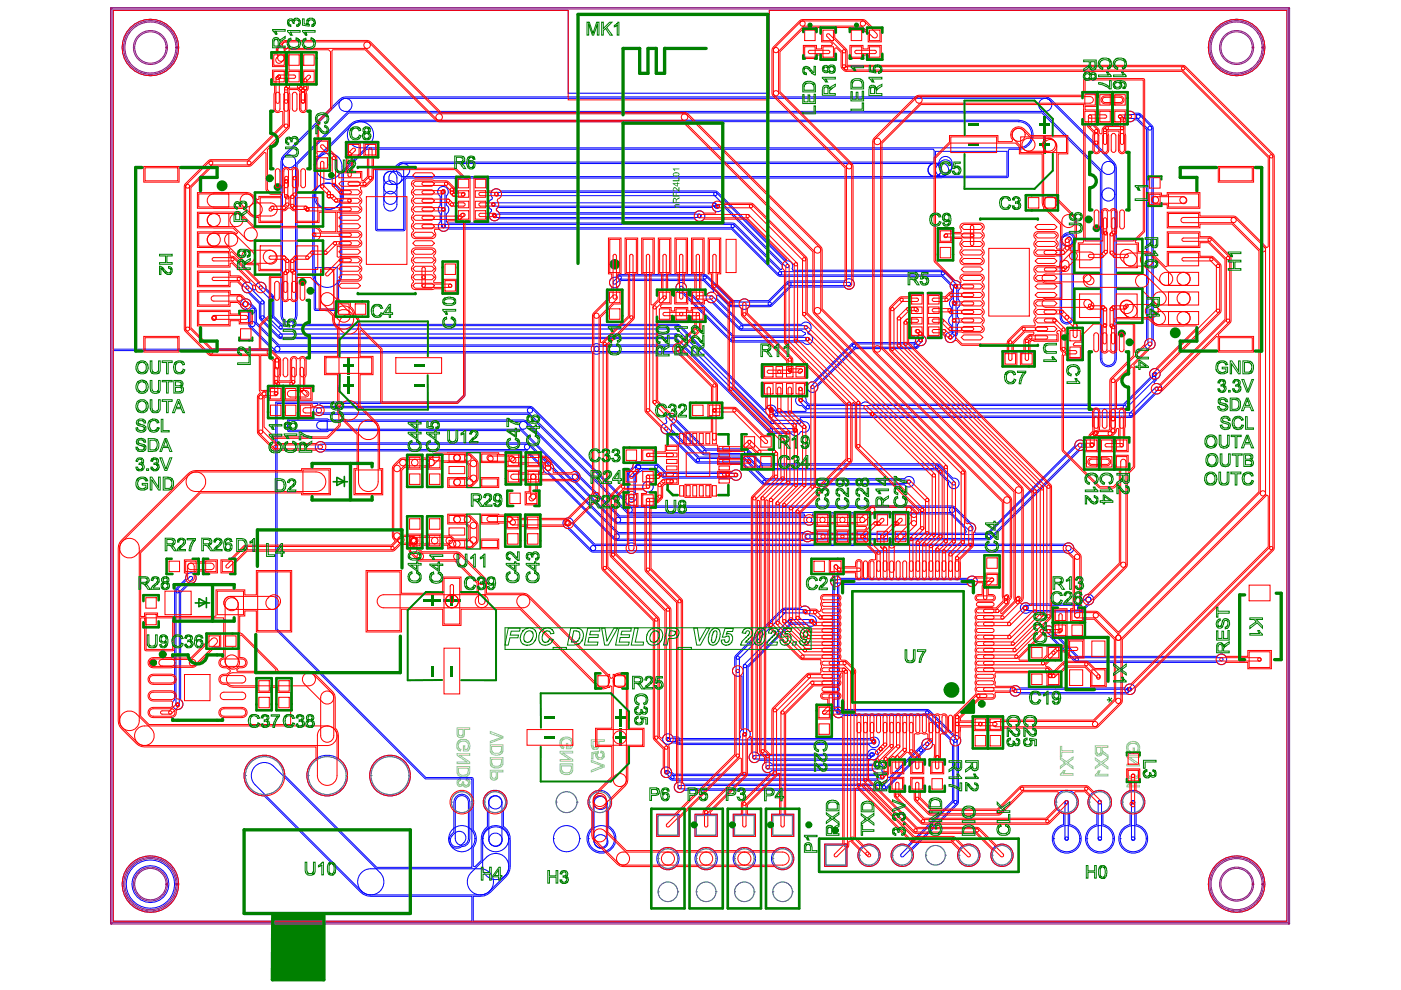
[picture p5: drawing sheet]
<svg xmlns="http://www.w3.org/2000/svg" width="297mm" height="210mm" viewBox="0 0 297 210" stroke-linecap="round" stroke-linejoin="round" font-family="sans-serif">
<g fill="#008000">
<path d="M205.2 30.4h2.2v.6h-2.2z"/>
<path d="M220.3 30.4h2.2v.6h-2.2z"/>
<path d="M221.1 28.9h.5v3.6h-.5z"/>
<path d="M131.2 154.5h.6v3.7h-.6z"/>
<path d="M130.4 156.1h2.2v.5h-2.2z"/>
<path d="M115.4 156.1h2.2v.5h-2.2z"/>
<path d="M94 127.1h3.6v.5h-3.6z"/>
<path d="M95.5 126.3h.6v2.2h-.6z"/>
<path d="M95.5 141.3h.6v2.2h-.6z"/>
<path d="M57.7 193.7h11v14h-11z"/>
<path d="M73.6 75.7h.5v3.6h-.5z"/>
<path d="M72.8 77.2h2.2v.6h-2.2z"/>
<path d="M87.8 77.2h2.2v.6h-2.2z"/>
</g>
<circle cx="130.3" cy="56" r=".55" fill="none" stroke="#008000" stroke-width="1.1"/>
<g fill="none" stroke="#008000" stroke-width=".83">
<circle cx="58.9" cy="39.7" r=".42"/>
<circle cx="64.1" cy="59.8" r=".42"/>
<circle cx="232.5" cy="48.4" r=".42"/>
<circle cx="237.8" cy="70.7" r=".42"/>
<circle cx="32.5" cy="140.5" r=".42"/>
</g>
<g fill="none" stroke="#800080" stroke-width=".21">
<path d="M23.5 1.7l.2 .1v194l-.1 .1-.2-.1zM23.5 1.7l249.8-.1 .1 .2-.1 .1h-249.7zM273.2 1.7l.2 .1v194l-.1 .1-.2-.1zM23.5 195.7l249.8-.1 .1 .2-.1 .1h-249.7z"/>
<circle cx="31.9" cy="10.1" r="3.3"/>
<circle cx="31.9" cy="10.1" r="3.6"/>
<circle cx="31.9" cy="10.1" r="5.4"/>
<circle cx="31.9" cy="10.1" r="5.7"/>
<circle cx="35.4" cy="10.1" r=".14"/>
<circle cx="37.4" cy="10.1" r=".14"/>
<circle cx="262.2" cy="10.1" r="3.3"/>
<circle cx="262.2" cy="10.1" r="3.6"/>
<circle cx="262.2" cy="10.1" r="5.4"/>
<circle cx="262.2" cy="10.1" r="5.7"/>
<circle cx="265.7" cy="10.1" r=".14"/>
<circle cx="267.7" cy="10.1" r=".14"/>
<circle cx="31.9" cy="187.5" r="3.3"/>
<circle cx="31.9" cy="187.5" r="3.6"/>
<circle cx="31.9" cy="187.5" r="5.4"/>
<circle cx="31.9" cy="187.5" r="5.7"/>
<circle cx="35.4" cy="187.5" r=".14"/>
<circle cx="37.4" cy="187.5" r=".14"/>
<circle cx="262.2" cy="187.5" r="3.3"/>
<circle cx="262.2" cy="187.5" r="3.6"/>
<circle cx="262.2" cy="187.5" r="5.4"/>
<circle cx="262.2" cy="187.5" r="5.7"/>
<circle cx="265.7" cy="187.5" r=".14"/>
<circle cx="267.7" cy="187.5" r=".14"/>
</g>
<g fill="none" stroke="#c0c073" stroke-width=".21">
<path d="M96.9 154.3h2.7v.4h-1.1v.7a.81 .81 0 0 1-.8 1 .81 .81 0 0 1-.8-1zM96.9 159.8h2.7v.3h-2.1l2.1 1.5v.3h-2.7v-.3h2.1l-2.1-1.5zM97 157.3l.9-.5h.9a1.54 1.54 0 0 1 .4 2.4h-1v-1.1h.3v.8h.5a1.06 1.06 0 0 0-.6-1.8 1.06 1.06 0 0 0-1.1 1.5l.5 .3-.3 .3a1.23 1.23 0 0 1-.5-1.9zM97.2 154.7h1v.7a.5 .5 0 0 1-.5 .6 .5 .5 0 0 1-.5-.6zM104 155.1l2.6 1v.4l-2.6 1v-.3l2.3-.9-2.3-.8zM104 157.9h2.6v1.1a1.31 1.31 0 0 1-1.9 1 1 1 0 0 1-.7-1.1zM104.2 158.2h2.1v.8a.88 .88 0 0 1-1.3 .7 .84 .84 0 0 1-.8-.8zM118.8 159.3h2.6v.4h-2.1l2.1 1.4v.3h-2.6v-.3h2.1l-2.1-1.4zM118.9 156.8l.8-.5 1 .1a1.47 1.47 0 0 1 .4 2.3h-1v-1.1h.3v.8h.5a1.06 1.06 0 0 0-.7-1.8 1.06 1.06 0 0 0-1.1 1.5l.5 .3-.2 .3a1.31 1.31 0 0 1-.5-1.9zM125.4 156.8h2.7v.4h-1.1v.7a.82 .82 0 0 1-.8 1 .82 .82 0 0 1-.8-.9zM125.4 159.6l1.5-.3v.4a.6 .6 0 0 0 .2 1 .6 .6 0 0 0 .7-.8v-.2l-.5-.1 .1-.4a.89 .89 0 0 1 .7 1.1 .89 .89 0 0 1-1.2 .6 .89 .89 0 0 1-.5-1.2l-.7 .1v1.1h-.3zM125.7 157.2h1v.8a.51 .51 0 0 1-.3 .5 .51 .51 0 0 1-.6-.2z"/>
<path d="M224.8 158.2h.3v1h2.4v.3h-2.4v.9h-.3zM232.2 158.1h2.7v.4h-1.2v.7l1.2 .9v.4l-1.2-.9a.75 .75 0 0 1-.9 .7 .75 .75 0 0 1-.6-.9zM232.5 158.5h.9v.8a.48 .48 0 0 1-.4 .6 .48 .48 0 0 1-.5-.5zM239 157.8h.1a1.43 1.43 0 0 1 2-.3 1.43 1.43 0 0 1 .2 2.1l-.1 .1h-.9v-1.1h.2v.8h.5l.3-.5a1.09 1.09 0 0 0-.8-1.3 1.09 1.09 0 0 0-1.3 .8 .76 .76 0 0 0 .6 1l-.3 .3a1.28 1.28 0 0 1-.5-1.9zM96.9 162.5h2.7v1a1.4 1.4 0 0 1-1 1.2 1.4 1.4 0 0 1-1.6-.5l-.1-.3zM97 165.5l.5-.4h.1v.4a.47 .47 0 0 0-.5 .5 .47 .47 0 0 0 .6 .4 .47 .47 0 0 0 .3-.6h.3a.55 .55 0 0 0 .4 .7 .55 .55 0 0 0 .7-.5 .55 .55 0 0 0-.6-.6l.1-.3a.84 .84 0 0 1 .7 1.3 .84 .84 0 0 1-1.4 .1l-.1-.2a.68 .68 0 0 1-.9 .4 .68 .68 0 0 1-.3-1zM97.2 162.9h2.1v.6a1.13 1.13 0 0 1-1.8 .7l-.3-.5zM104 160.6h2.6v1.1a1.39 1.39 0 0 1-1 1.1 1.39 1.39 0 0 1-1.5-.5l-.1-.3zM104 163.3h2.6v.4h-1.1v.7a.81 .81 0 0 1-.7 1 .81 .81 0 0 1-.8-1zM104.2 161h2.1v.6a1.12 1.12 0 0 1-1.8 .7l-.3-.5zM104.2 163.7h1v.7a.5 .5 0 0 1-.4 .6 .5 .5 0 0 1-.6-.5zM118.8 162h2.6v1.4l-.4 .5a1.36 1.36 0 0 1-2.2-.7z"/>
<path d="M119 162.4h2.1v.6a1.14 1.14 0 0 1-1.8 .7l-.3-.5zM125.4 161.2l2.7 1.1v.3l-2.7 1.1v-.4l2.4-.9-2.4-.8zM224.8 160.6l1.3 .9 1.4-1v.4l-1.1 .8 1.1 .8v.5l-1.4-1.1-1.3 1v-.4l1-.7-1-.8zM225.5 163.4h.3l-.4 .6h2.1v.4h-2.7v-.2l.5-.5zM232.2 160.7l1.3 .9 1.4-1v.4l-1.1 .8 1.1 .8v.4l-1.4-1-1.3 1v-.4l.7-.6a.18 .18 0 0 0 .2-.1 .18 .18 0 0 0-.1-.2l-.8-.6zM232.9 163.5h.3l-.4 .7h2.1v.3h-2.7v-.2l.4-.3zM238.9 160.2h2.7v.4h-2.1l2.1 1.4v.4h-2.7v-.4h2.1l-2.1-1.4zM238.9 163h2.7l-.1 1.4a1.4 1.4 0 0 1-1.4 .8 1.4 1.4 0 0 1-1.2-1zM239.2 163.3h2.1v.6a.98 .98 0 0 1-1.1 1l-.1-.1a.84 .84 0 0 1-.9-.9zM239.5 165.8h.4l-.4 .7h2.1v.3h-2.7l.1-.3 .3-.2z"/>
</g>
<g fill="none" stroke="#00f" stroke-width=".21">
<path d="M24 2.2h96.5v17.6h42.6v-17.6h109.7v193.1h-172.5v-5.3a4.1 4.1 0 0 0 3.7-.9l3.3-3.2 .8-1.4 .1-6.6a2.88 2.88 0 0 0-1.5-2.7v-3.4l.3-.2a2.51 2.51 0 0 0-.5-3.5 2.51 2.51 0 0 0-3.5 .4 2.51 2.51 0 0 0 .3 3.5v3.3l-.1 .1a3.1 3.1 0 0 0-1.2 2.7v4.3l-1.3 1.4-.4-.2v-3.9a3 3 0 0 0 0-3.8l.1-6.2-.2-4.8-9.9-.1-31.5-31.5v-47.8h8.6v.4a1.12 1.12 0 0 0-.8 1.6 1.12 1.12 0 0 0 1.7 .4h43.7l21.2 21 37.3 .1 .2 .3-39.3 .1-8.4-8.4-.3-.7-10.9-10.9-.8-.4h-41.4l-.2-.2h-8.1l-.3 .3v2.1l.3 .3h8.1l.2-.2h40.9l10.6 10.6 .7 .3 8.9 8.8 40.2 .2a1.13 1.13 0 0 0 1.6-.3 1.13 1.13 0 0 0-.3-1.6l.1-.3h29.2l3.1 3.1 .3 .6-.2 .3h-32.6l-.3-.2a1.08 1.08 0 0 0-1.3 .1h-39.4l-13.7-13.7a1.06 1.06 0 0 0-1-1l-4.1-4.1-.6-.2h-43a1.12 1.12 0 0 0-1.6 .1 1.12 1.12 0 0 0 0 1.5 1.12 1.12 0 0 0 1.6 .1h42.7l3.8 3.8a1.06 1.06 0 0 0 1 1l14.2 14.1 40.1 .1a1.07 1.07 0 0 0 1.6-.1l37.8-.1 19-18.9a1.12 1.12 0 0 0 1.2-1.1 1.12 1.12 0 0 0-1.1-1.1 1.12 1.12 0 0 0-1.1 1.2l-18.6 18.5h-2.5l-.1-.4a1.11 1.11 0 0 0-.9-1.7l-3.3-3.4-.6-.2h-68l-.7-.7 .2-.3a1.11 1.11 0 0 0 1.4-.3 1.11 1.11 0 0 0-.1-1.4v-3.7l1.5-1.3h2.7l1.6 1.6 .4 .2h14.2l.3 .3a1.13 1.13 0 0 0 1.6-.3 1.13 1.13 0 0 0-.3-1.6 1.13 1.13 0 0 0-1.6 .3h-13.9l-1.8-1.7-3.2-.1-.3-.3a1.11 1.11 0 0 0-1.2 0 1.11 1.11 0 0 0-.5 1l-1.1 1.2-.1 4.4a1.02 1.02 0 0 0-.1 1.2l-.3 .2-19.9-19.8h-44.4l-.5-.3v-.4h29.1l1.7-1.7v-9h27.1a1.06 1.06 0 0 0 1.5 0l15.9 .1a1.11 1.11 0 0 0 1.7-.9l.4-.1 17.8 17.8 .5 .2h4.2l.3 .3a1.33 1.33 0 0 0 1.9-.7 1.14 1.14 0 0 0 1.7-.7 1.14 1.14 0 0 0-1.3-1.4l-.7-.5v-.4h70.2l.4-.2 4.8-4.8a1.12 1.12 0 0 0 1.3-1.1 1.12 1.12 0 0 0-1.4-1l-.2-.3 .6-.8a1.12 1.12 0 0 0 .5-1.6 1.12 1.12 0 0 0-1.6-.4 1.12 1.12 0 0 0-.2 1.6l-5.8 5.8h-53.8a1.12 1.12 0 0 0-1.8 0h-11.1l-.6-.6a1.13 1.13 0 0 0-1-1.3 1.13 1.13 0 0 0-1.2 1.2 1.13 1.13 0 0 0 1.3 1l.9 .9-.1 .3h-6l-.2-.4a1.12 1.12 0 0 0-1.1-.9 1.12 1.12 0 0 0-1.1 .8l-.4 .1-17.9-17.8-.4-.2h-81.5l-.1-.4 .4-.3 .3-.5 .2-.7v-32l11-11h146.9l12.4 12.4v39.8l.1 .6a1.7 1.7 0 0 0 1.9 1.1 1.7 1.7 0 0 0 1.4-1.7v-40.5l-.1-.6-.4-.6-13.4-13.4-.5-.3-.7-.2h-148.3l-.7 .2-.5 .3-12 12-.4 .6-.1 .6v32.7l.1 .7 .4 .5 .4 .3-.1 .4h-.6l-1.8-1.8v-4.2l-1.6-1.6a1.12 1.12 0 0 0-1.2-1.4 1.12 1.12 0 0 0-1 1.5l-.3 .2-.3-.3a1.13 1.13 0 0 0-1.1-1.4 1.13 1.13 0 0 0-1.2 1.2 1.13 1.13 0 0 0 1.4 1.1l2.3 2.3v2.9l.2 .4 3.9 3.9 .4 .2h83.6l.7 .7-.1 .4-.7 .2h-15.8a1.06 1.06 0 0 0-1.5 0h-66.5l-4.8-4.8-.1-2.7-1.1-1.2a1.12 1.12 0 0 0-1.1-1.1 1.12 1.12 0 0 0-1.1 1.1 1.12 1.12 0 0 0 1 1.2l.7 .6v2.8l4.6 4.7-.1 .3h-33.2zM60.2 33.4a1.39 1.39 0 0 1 1.5-.5 1.39 1.39 0 0 1 1 1.3v32.7a1.39 1.39 0 0 1-1.4 1.4 1.39 1.39 0 0 1-1.4-1.4v-32.7zM67.2 39.9a2.91 2.91 0 0 1 4.1-.6 2.91 2.91 0 0 1 .6 4 2.91 2.91 0 0 1-4 .6 2.91 2.91 0 0 1-.7-4zM67.2 39.9a2.77 2.77 0 0 1 3.1-.9 2.77 2.77 0 0 1 1.9 2.6v16.6a2.77 2.77 0 0 1-2.8 2.7 2.77 2.77 0 0 1-2.8-2.7v-16.6l.1-.6zM67.6 33.1l6.6-6.7 .7-.5 1.5-.4h139.6a3.1 3.1 0 0 1 3 3.1 3.1 3.1 0 0 1-3 3h-2.1l-.1 .4v5.4l-.3 .3-127.3 .1-.3 .3v10.5l-.3 .3-5.9-.1v-13l3.8-.1 1.3-1.2 .7-.1h112.3l.2-.1 .1-2.3-.2-.4h-120.2l-4.9 4.9v5.1l-.3 1.4v15.2l-.2 .8-.5 1v5.5l-.3 .3-1.8 .1-2.8-.1-.3-.3v-6l-.3-1.3v-16.6l.3-1.4 .2-5.7zM67.6 33.5a2.77 2.77 0 0 1 3-.9 2.77 2.77 0 0 1 1.9 2.7v6.3a2.77 2.77 0 0 1-2.8 2.8 2.77 2.77 0 0 1-2.7-2.8v-6.3v-.7zM67.8 33.3l6.7-6.7a2.77 2.77 0 0 1 3.9 0 2.77 2.77 0 0 1 0 3.9l-6.7 6.7a2.77 2.77 0 0 1-3.9 0 2.77 2.77 0 0 1 0-3.9zM72.1 21.4l.7-.5h.5h148.3a1.39 1.39 0 0 1 1.4 1.3 1.39 1.39 0 0 1-1.4 1.4h-148.3a1.39 1.39 0 0 1-1.3-.7 1.39 1.39 0 0 1 .1-1.5zM74.2 23.2l-11.9 12a1.39 1.39 0 0 1-2 0 1.39 1.39 0 0 1 0-2l12-11.9a1.39 1.39 0 0 1 1.9 0 1.39 1.39 0 0 1 0 1.9M74.3 26.8a2.77 2.77 0 0 1 2.1-1h139.6a2.77 2.77 0 0 1 2.7 2.8 2.77 2.77 0 0 1-2.7 2.7h-139.6a2.77 2.77 0 0 1-2.5-1.5 2.77 2.77 0 0 1 .4-3zM79.9 36h5.7v12.6h-5.7zM81.6 36.9a1.39 1.39 0 0 1 1.6-.5 1.39 1.39 0 0 1 1 1.3v5.7a1.39 1.39 0 0 1-1.4 1.3 1.39 1.39 0 0 1-1.4-1.3v-5.7z"/>
<path d="M81.6 36.9a2.49 2.49 0 0 1 3.3 0 1.39 1.39 0 0 1 .2 1.5 1.39 1.39 0 0 1-1.3 .7 1.9 1.9 0 0 1-2.4-.9v-.5zM82.8 36.7l1.7-1.6a1.39 1.39 0 0 1 2 0 1.39 1.39 0 0 1 0 1.9l-1.7 1.7a1.39 1.39 0 0 1-2 0 1.39 1.39 0 0 1 0-2zM84.4 35.2l.7-.5h.4h112.6a1.39 1.39 0 0 1 1.4 1.4 1.39 1.39 0 0 1-1.4 1.3h-112.6a1.39 1.39 0 0 1-1.2-.7 1.39 1.39 0 0 1 .1-1.5zM198.3 37.4v-5.3h15.2v5.3h-15.3a1.39 1.39 0 0 1-1.4-1.4 1.39 1.39 0 0 1 1.4-1.4h1.5a1.39 1.39 0 0 1 1.4 1.4 1.39 1.39 0 0 1-1.4 1.4M199.3 33.7a1.39 1.39 0 0 1 1.6-.5 1.39 1.39 0 0 1 .9 1.4 1.5 1.5 0 0 1-.4 1.7 1.5 1.5 0 0 1-1.8 .1 2.21 2.21 0 0 1-.3-2.7zM199.5 34.3a1.39 1.39 0 0 1 1.9 0 1.39 1.39 0 0 1 0 1.9 1.88 1.88 0 0 1-2.3 1 1.38 1.38 0 0 1-.3-2.2zM220.6 21.3a1.39 1.39 0 0 1 2 0l13.4 13.3a1.39 1.39 0 0 1 0 2 1.39 1.39 0 0 1-2 0l-13.4-13.4a1.38 1.38 0 0 1 0-1.9zM233.9 34.8a1.39 1.39 0 0 1 1.5-.5 1.39 1.39 0 0 1 1 1.3v40.5a1.39 1.39 0 0 1-1.4 1.4 1.39 1.39 0 0 1-1.4-1.4v-40.5zM238.6 24.1a1.11 1.11 0 0 1 1.8-.1h.9l.5 .2 2.5 2.5 .2 .5v44.9a1.12 1.12 0 0 1 .1 1.6 1.12 1.12 0 0 1-1.6 0 1.12 1.12 0 0 1 .1-1.6v-44.6l-2.1-2.1h-.6a1.12 1.12 0 0 1-1.5 .2 1.12 1.12 0 0 1-.3-1.5zM239.2 24.5l.4-.2h1.7a.42 .42 0 0 1 .5 .4 .42 .42 0 0 1-.5 .4h-1.7a.42 .42 0 0 1-.4-.6zM241 24.4l.4-.1 .2 .1 2.5 2.5a.42 .42 0 0 1 0 .6 .42 .42 0 0 1-.6 0l-2.5-2.5-.1-.4zM243.4 27a.42 .42 0 0 1 .5-.2 .42 .42 0 0 1 .3 .4v45.7a.42 .42 0 0 1-.4 .4 .42 .42 0 0 1-.4-.4z"/>
<path d="M66.9 56.7h4.6v8.8h-4.6zM93 40a1.12 1.12 0 0 1 1.7-.2 1.12 1.12 0 0 1-.1 1.7v2a1.11 1.11 0 0 1 0 1.9v1.6l.4 .3h60.4l.4 .2 9.7 9.7 .2-.1 .2-.3-.1-.6-12.2-12.3-.4 .2a1.12 1.12 0 0 1-1.1 .8 1.12 1.12 0 0 1-1.1-.9h-45.5l-.3 .3 .1 .4 .5 .4h41.6a1.12 1.12 0 0 1 1.7-.1 1.12 1.12 0 0 1-.1 1.7 1.12 1.12 0 0 1-1.7-.3h-41.6a1.12 1.12 0 0 1-1.7 .1 1.12 1.12 0 0 1 .2-1.7v-.4a1.1 1.1 0 0 1-.7-1.1 1.1 1.1 0 0 1 .8-1l.1-.3a1.15 1.15 0 0 1 .1-1.7 1.15 1.15 0 0 1 1.6 .2h45.8l14.9 14.8a1.11 1.11 0 0 1 1.1 .4 1.11 1.11 0 0 1 0 1.3l.2 .3h31.8l.5 .2 2 2a1.12 1.12 0 0 1 1.2 .7 1.12 1.12 0 0 1-.5 1.4v1.9a1.1 1.1 0 0 1-.1 1.8v1.8a1.07 1.07 0 0 1 0 1.7v1.9l-.4 .6a1.13 1.13 0 0 1-1 1.3 1.13 1.13 0 0 1-1.2-1.1 1.13 1.13 0 0 1 1.3-1.1v-1.5a1.1 1.1 0 0 1 0-1.9v-1.8a1.1 1.1 0 0 1 .2-1.8v-1.9l-.4-.7v-.4l-1.9-1.8-34.5-.1-10-9.9h-60.1a1.12 1.12 0 0 1-1.7 .2 1.12 1.12 0 0 1 0-1.7v-1.8a1.09 1.09 0 0 1 0-1.8v-1.9a1.11 1.11 0 0 1-.3-1.6zM93.7 40.5a.35 .35 0 0 1 .4-.1 .35 .35 0 0 1 .2 .3v7.2a.35 .35 0 0 1-.3 .3 .35 .35 0 0 1-.4-.3zM93.7 47.8l.3-.2h61.4a.35 .35 0 0 1 .3 .3 .35 .35 0 0 1-.3 .4h-61.4a.35 .35 0 0 1-.3-.5zM104.3 43.2l.3-.2h46.9a.35 .35 0 0 1 .3 .4 .35 .35 0 0 1-.3 .3h-46.9a.35 .35 0 0 1-.3-.5zM104.6 45.6l.3-.2h43.3a.35 .35 0 0 1 .4 .4 .35 .35 0 0 1-.4 .3h-43.3a.35 .35 0 0 1-.3-.5zM104.9 41l.3-.2h46.5a.35 .35 0 0 1 .3 .3 .35 .35 0 0 1-.3 .4h-46.5a.35 .35 0 0 1-.3-.5zM129.4 59.3l.3-.3 .8-.2 .9-.6h18l.5 .2 5.3 5.3h1.8a1.08 1.08 0 0 1 1.7 0h4.2l4.2-4.1h12a1.13 1.13 0 0 1 1.7-.2 1.13 1.13 0 0 1 0 1.7 1.13 1.13 0 0 1-1.7-.3h-11.5l-4.2 4.2h-4.6a1.11 1.11 0 0 1-1.9 0h-2.2l-2.5-2.5-.3 .2v.6l5.5 5.5h12.5a1.12 1.12 0 0 1 1.8-.1 1.12 1.12 0 0 1-.4 1.7v.4a1.13 1.13 0 0 1 .8 1.7 1.13 1.13 0 0 1-1.9 0h-15.1l-10.5-10.4a1.13 1.13 0 0 1-1.3-1 1.13 1.13 0 0 1 1.2-1.2 1.13 1.13 0 0 1 1 1.3l10.1 10h14.7l.5-.3-.1-.4-.8-.5h-13l-5.9-5.8a1.12 1.12 0 0 1-1.3-1.2 1.12 1.12 0 0 1 1.5-1l.2-.3-2.3-2.2h-17.4l-.3 .2a1.13 1.13 0 0 1-1.3 1.3 1.13 1.13 0 0 1-.7-1.7zM130.1 59.7l1-1.1a.35 .35 0 0 1 .5 0 .35 .35 0 0 1 0 .5l-1 1a.35 .35 0 0 1-.5 0 .35 .35 0 0 1 0-.4zM131.1 58.7l.3-.2h18a.35 .35 0 0 1 .4 .3 .35 .35 0 0 1-.4 .4h-18a.35 .35 0 0 1-.3-.5zM149.2 58.6h.5l5.5 5.5a.35 .35 0 0 1 0 .5 .35 .35 0 0 1-.5 0l-5.5-5.5zM151.2 43.1l.3-.1 .6 .5a.35 .35 0 0 1 0 .5 .35 .35 0 0 1-.5 0l-.5-.6z"/>
<path d="M151.4 40.9h.5l15.3 15.3a.35 .35 0 0 1 0 .5 .35 .35 0 0 1-.5 0l-15.3-15.3zM151.6 43.6l.5-.2a.35 .35 0 0 1 .4 .4 .35 .35 0 0 1-.4 .3h-.2a.35 .35 0 0 1-.3-.5zM155.1 47.7h.5l10 10a.35 .35 0 0 1 0 .5 .35 .35 0 0 1-.5 0l-10-10zM165.1 57.8l.3-.2h34.5a.35 .35 0 0 1 .4 .3 .35 .35 0 0 1-.4 .4h-34.5a.35 .35 0 0 1-.3-.5zM199.7 57.7h.5l2.6 2.7a.35 .35 0 0 1 0 .5 .35 .35 0 0 1-.5 0l-2.6-2.7zM225.2 50.1l.3-.4a1.4 1.4 0 0 1 2 0 1.4 1.4 0 0 1 .1 2v15.6a1.41 1.41 0 0 1-1.4 1.4 1.41 1.41 0 0 1-1.4-1.4v-16.2l.1-.5zM225.3 50.4a1.11 1.11 0 0 1 1.2-.4 1.11 1.11 0 0 1 .8 1.1v16.2a1.11 1.11 0 0 1-1.1 1.1 1.11 1.11 0 0 1-1.1-1.1v-16.2zM225.4 50.3a1.19 1.19 0 0 1 1.9-.3 1.19 1.19 0 0 1-.3 1.9 1.11 1.11 0 0 1-1.6 0 1.11 1.11 0 0 1 0-1.6zM24 74.3h34l.5 .5h.3h39.5v9l-1.4 1.4h-38.4v48.3l31.7 31.6h9.8v18.8h-20.1l-19.5-19.5a4.3 4.3 0 0 0-4.4-4.3 4.3 4.3 0 0 0-4.3 4.3 4.3 4.3 0 0 0 4.3 4.3l21.1 20.9 1.5 .4h21.4v5.3h-76zM51.7 64.1l.5-.2 .3 .2 1.4 1.4a.55 .55 0 0 1 0 .8 .55 .55 0 0 1-.8 0l-1.4-1.4-.1-.3zM52.2 60.7h.5l3.2 3.2a.35 .35 0 0 1 0 .5 .35 .35 0 0 1-.5 0l-3.2-3.2zM53 65.6a.55 .55 0 0 1 .7-.3 .55 .55 0 0 1 .4 .6v2.8a.55 .55 0 0 1-.6 .6 .55 .55 0 0 1-.5-.6z"/>
<path d="M53.1 68.3l.3-.1 .5 .1 5.3 5.3a.55 .55 0 0 1 0 .8 .55 .55 0 0 1-.8 0l-5.3-5.3-.1-.3zM55 60.7h.5l2.1 2.1a.35 .35 0 0 1 0 .5 .35 .35 0 0 1-.5 0l-2.1-2.1zM55.3 63.9a.35 .35 0 0 1 .4-.1 .35 .35 0 0 1 .3 .3v3.2a.35 .35 0 0 1-.4 .3 .35 .35 0 0 1-.3-.3zM55.4 67h.5l3.9 3.9a.35 .35 0 0 1 0 .5 .35 .35 0 0 1-.5 0l-3.9-3.9zM57.1 62.9a.35 .35 0 0 1 .4-.2 .35 .35 0 0 1 .2 .4v4.2a.35 .35 0 0 1-.3 .3 .35 .35 0 0 1-.4-.3zM57.1 67h.5l2.2 2.2a.35 .35 0 0 1 0 .5 .35 .35 0 0 1-.5 0l-2.2-2.2zM58.3 73.7l.5-.3h67.7a.55 .55 0 0 1 .5 .6 .55 .55 0 0 1-.5 .5h-67.7a.55 .55 0 0 1-.5-.8zM59.2 69.2l.3-.1h84.2a.35 .35 0 0 1 .3 .3 .35 .35 0 0 1-.3 .4h-84.2a.35 .35 0 0 1-.3-.6zM59.2 71l.3-.2h83.9a.35 .35 0 0 1 .3 .4 .35 .35 0 0 1-.3 .3h-83.9a.35 .35 0 0 1-.3-.5zM126.1 73.7l.5-.3h17.1a.55 .55 0 0 1 .6 .6 .55 .55 0 0 1-.6 .5h-17.1a.55 .55 0 0 1-.5-.8zM143.1 70.9h.5l20.1 20.1a.35 .35 0 0 1 0 .5 .35 .35 0 0 1-.5 0l-20.1-20.1zM143.4 69.2h.5l20.1 20a.35 .35 0 0 1 0 .5 .35 .35 0 0 1-.5 0l-20.1-20z"/>
<path d="M144.2 60.8h.5l10.9 10.8a.35 .35 0 0 1 0 .5 .35 .35 0 0 1-.5 0l-10.9-10.8zM150.6 62.8h.5l6.3 6.4a.35 .35 0 0 1 0 .5 .35 .35 0 0 1-.5 0l-6.3-6.4zM154.7 64.2l.3-.2h8.2a.35 .35 0 0 1 .3 .4 .35 .35 0 0 1-.3 .3h-8.2a.35 .35 0 0 1-.3-.5zM155 71.7l.3-.2h15.9a.35 .35 0 0 1 .3 .4 .35 .35 0 0 1-.3 .3h-15.9a.35 .35 0 0 1-.3-.5zM156.9 69.2l.3-.1h13.7a.35 .35 0 0 1 .3 .3 .35 .35 0 0 1-.3 .4h-13.7a.35 .35 0 0 1-.3-.6zM162.9 64.1l4.2-4.1a.35 .35 0 0 1 .5 0 .35 .35 0 0 1 0 .5l-4.2 4.1a.35 .35 0 0 1-.5 0 .35 .35 0 0 1 0-.5zM167.1 60l.3-.1h12.6a.35 .35 0 0 1 .4 .3 .35 .35 0 0 1-.4 .4h-12.6a.35 .35 0 0 1-.3-.6zM170.9 72.1h.1M171.4 71.6a.35 .35 0 0 0-.5 0 .35 .35 0 0 0 0 .5M171.4 71.6h.1M171.4 71.6a.35 .35 0 0 1 0 .5 .35 .35 0 0 1-.5 0M180.8 73.1l.3-.2h13a.35 .35 0 0 1 .4 .4 .35 .35 0 0 1-.4 .3h-13a.35 .35 0 0 1-.3-.5z"/>
<path d="M193.9 73l1.1-1.1a.35 .35 0 0 1 .5 0 .35 .35 0 0 1 0 .5l-1.1 1.1a.35 .35 0 0 1-.5 0 .35 .35 0 0 1 0-.5zM201.3 71.3l.8-.9a.35 .35 0 0 1 .5 0 .35 .35 0 0 1 0 .5l-.8 .9a.35 .35 0 0 1-.5 0 .35 .35 0 0 1 0-.5zM202 64.3a.35 .35 0 0 1 .4-.2 .35 .35 0 0 1 .3 .3v6.3a.35 .35 0 0 1-.4 .3 .35 .35 0 0 1-.3-.3zM202.1 64.2a.4 .4 0 0 1 .4-.3 .4 .4 0 0 1 .3 .3 .42 .42 0 0 1-.3 .6 .42 .42 0 0 1-.4-.6zM202.2 60.5a.35 .35 0 0 1 .4-.2 .35 .35 0 0 1 .3 .4v3.6a.35 .35 0 0 1-.4 .3 .35 .35 0 0 1-.3-.3zM244.4 79.3a.35 .35 0 0 1 .4-.2 .35 .35 0 0 1 .2 .3v.7a.35 .35 0 0 1-.3 .4 .35 .35 0 0 1-.4-.4zM244.4 79.2l.2-.2a.35 .35 0 0 1 .5 0 .35 .35 0 0 1 0 .5l-.2 .2a.35 .35 0 0 1-.5 0 .35 .35 0 0 1 0-.5zM61.3 89.1h8.1v2.1h-8.1zM67.1 86.7l.5-.3h44.8a.55 .55 0 0 1 .5 .6 .55 .55 0 0 1-.5 .6h-44.8a.55 .55 0 0 1-.5-.9zM67.4 89.6l.6-.3h43a.83 .83 0 0 1 .8 .9 .83 .83 0 0 1-.8 .8h-43a.83 .83 0 0 1-.8-.5 .83 .83 0 0 1 .2-.9zM67.5 94.5l.5-.3h43.7a.55 .55 0 0 1 .6 .5 .55 .55 0 0 1-.6 .6h-43.7a.55 .55 0 0 1-.5-.8zM110.4 89.6a.83 .83 0 0 1 1.1 0l11 10.9a.83 .83 0 0 1 0 1.2 .83 .83 0 0 1-1.2 0l-10.9-10.9a.83 .83 0 0 1 0-1.2z"/>
<path d="M111.3 94.4l.3-.2 .5 .2 19.1 19a.55 .55 0 0 1 0 .7 .55 .55 0 0 1-.8 0l-19.1-19-.1-.5zM112 86.6l.5-.1 .3 .1 21.1 21.1a.55 .55 0 0 1 0 .8 .55 .55 0 0 1-.8 0l-21.1-21.1-.2-.5zM135 98.8l.3-.2h3.8a.35 .35 0 0 1 .4 .4 .35 .35 0 0 1-.4 .3h-3.8a.35 .35 0 0 1-.3-.5zM138.9 98.7h.5l1.8 1.8a.35 .35 0 0 1 0 .5 .35 .35 0 0 1-.5 0l-1.8-1.8zM141 90.6h.5l6.7 6.7a.35 .35 0 0 1 0 .5 .35 .35 0 0 1-.5 0l-6.7-6.7zM141.4 88.1a1.13 1.13 0 0 1 1.3-.4 1.13 1.13 0 0 1 .7 1.3l6.2 6.2h8.8l3.2 3.1h37.1l.5 .2 2.8 2.9a1.13 1.13 0 0 1 1.4 1 1.13 1.13 0 0 1-1.2 1.2 1.13 1.13 0 0 1-1.1-1.3l-2.7-2.7h-37.3l-3.2-3.2h-8.8l-6.4-6.4-.3 .1-.1 .3 .1 .7 5.8 5.8 9.5 .1 4.6 4.5h29.5a1.13 1.13 0 0 1 1.7-.2 1.13 1.13 0 0 1 0 1.7 1.13 1.13 0 0 1-1.7-.2l-30-.1-4.6-4.5h-9.5l-6.2-6.2a1.12 1.12 0 0 1-1.4-1 1.12 1.12 0 0 1 1.2-1.2l.1-.4a1.11 1.11 0 0 1 0-1.3zM142.1 88.5h.5l7 7.1a.35 .35 0 0 1 0 .5 .35 .35 0 0 1-.5 0l-7-7.1zM147.7 97.4l.3-.2h9.5a.35 .35 0 0 1 .3 .4 .35 .35 0 0 1-.3 .3h-9.5a.35 .35 0 0 1-.3-.5zM149.1 95.6l.3-.1h8.8a.35 .35 0 0 1 .3 .3 .35 .35 0 0 1-.3 .4h-8.8a.35 .35 0 0 1-.3-.6zM157.2 97.3h.5l4.6 4.6a.35 .35 0 0 1 0 .5 .35 .35 0 0 1-.5 0l-4.6-4.6zM157.9 95.6h.5l3.2 3.1a.35 .35 0 0 1 0 .5 .35 .35 0 0 1-.5 0l-3.2-3.1zM161 98.8l.3-.2h37.4a.35 .35 0 0 1 .4 .4 .35 .35 0 0 1-.4 .3h-37.4a.35 .35 0 0 1-.3-.5z"/>
<path d="M163.2 86.8l.5-.1a.35 .35 0 0 1 .4 .3 .35 .35 0 0 1-.4 .4h-.2a.35 .35 0 0 1-.3-.6zM163.2 91.1l.3-.2h5.1a.35 .35 0 0 1 .4 .3 .35 .35 0 0 1-.4 .4h-5.1a.35 .35 0 0 1-.3-.5zM163.4 89.3l.4-.2h5.7a.35 .35 0 0 1 .3 .4 .35 .35 0 0 1-.3 .3h-5.7a.35 .35 0 0 1-.4-.5zM163.5 86.8h.5l.8 .8a.35 .35 0 0 1 0 .5 .35 .35 0 0 1-.5 0l-.8-.8zM164.3 87.7l.3-.2h75.2a.35 .35 0 0 1 .3 .4 .35 .35 0 0 1-.3 .3h-75.2a.35 .35 0 0 1-.3-.5zM169.2 89.2h.5l1.1 1.1a.35 .35 0 0 1 0 .5 .35 .35 0 0 1-.5 0l-1.1-1.1zM169.6 84.6h.5l1.4 1.5a.35 .35 0 0 1 0 .5 .35 .35 0 0 1-.5 0l-1.4-1.5zM170.9 86.2l.3-.2h67.3a.35 .35 0 0 1 .3 .3 .35 .35 0 0 1-.3 .4h-67.3a.35 .35 0 0 1-.3-.5zM171.3 81.4l.3-.3 .9-.1 8.3-8.3 13.1-.1 .2-.2a1.13 1.13 0 0 1 1.1-1.4 1.13 1.13 0 0 1 1.2 1.2 1.13 1.13 0 0 1-1.4 1.1l-.4 .4-.5 .2h-12.8l-7.9 8a1.13 1.13 0 0 1-1.4 1.3 1.13 1.13 0 0 1-.7-1.8zM172 81.8l8.8-8.8a.35 .35 0 0 1 .5 0 .35 .35 0 0 1 0 .5l-8.8 8.8a.35 .35 0 0 1-.5 0 .35 .35 0 0 1 0-.5zM198.4 98.7h.5l3.6 3.5a.35 .35 0 0 1 0 .5 .35 .35 0 0 1-.5 0l-3.6-3.5zM238.2 86.1l6.2-6.2a.35 .35 0 0 1 .5 0 .35 .35 0 0 1 0 .5l-6.2 6.2a.35 .35 0 0 1-.5 0 .35 .35 0 0 1 0-.5z"/>
<path d="M239.5 87.6l5.5-5.4a.35 .35 0 0 1 .5 0 .35 .35 0 0 1 0 .5l-5.5 5.4a.35 .35 0 0 1-.5 0 .35 .35 0 0 1 0-.5zM119.5 110.3a1.12 1.12 0 0 1 1.2-.5 1.12 1.12 0 0 1 .9 1l4.5 4.6h7a1.06 1.06 0 0 1 1.5 0h91.2a1.12 1.12 0 0 1 1.6 0 1.12 1.12 0 0 1 0 1.6 1.12 1.12 0 0 1-1.6 .1h-91.2a1.06 1.06 0 0 1-1.5 0l-7.7-.1-5-5a1.11 1.11 0 0 1-.9-1.7zM120.1 110.5l.2-.1 .6 .1 5.2 5.3a.55 .55 0 0 1 0 .8 .55 .55 0 0 1-.7 0l-5.3-5.3-.2-.2zM121.5 100.7l.5-.2 .3 .2 9.1 9.1a.55 .55 0 0 1 0 .8 .55 .55 0 0 1-.8 0l-9.1-9.1-.2-.6zM125.3 115.9l.5-.2h100.7a.55 .55 0 0 1 .6 .5 .55 .55 0 0 1-.6 .6h-100.7a.55 .55 0 0 1-.5-.9zM130.3 113.5l.5-.3h40.4a.55 .55 0 0 1 .6 .6 .55 .55 0 0 1-.6 .5h-40.4a.55 .55 0 0 1-.5-.8zM130.6 110l.4-.3h40.6a.55 .55 0 0 1 .5 .5 .55 .55 0 0 1-.5 .6h-40.6a.55 .55 0 0 1-.4-.8zM133 107.8l.5-.2h68.4a.55 .55 0 0 1 .5 .5 .55 .55 0 0 1-.5 .6h-68.4a.55 .55 0 0 1-.5-.9zM133.4 100.2a.55 .55 0 0 1 .6-.2 .55 .55 0 0 1 .4 .5v4.8a.55 .55 0 0 1-.5 .6 .55 .55 0 0 1-.6-.6zM133.5 100.1l1.4-1.4a.55 .55 0 0 1 .8 0 .55 .55 0 0 1 0 .8l-1.4 1.4a.55 .55 0 0 1-.8 0 .55 .55 0 0 1 0-.8zM140.6 100.6l.3-.2h15.2a.35 .35 0 0 1 .3 .3 .35 .35 0 0 1-.3 .4h-15.2a.35 .35 0 0 1-.3-.5zM161.7 102l.4-.2h30.6a.35 .35 0 0 1 .4 .3 .35 .35 0 0 1-.4 .4h-30.6a.35 .35 0 0 1-.4-.5z"/>
<path d="M170.9 113.5l.3-.2h38.4a.42 .42 0 0 1 .4 .5 .42 .42 0 0 1-.4 .4h-38.4a.42 .42 0 0 1-.3-.7zM201.5 107.7l.5-.1 .3 .1 3.8 3.9a.55 .55 0 0 1 0 .8 .55 .55 0 0 1-.7 0l-3.9-3.9-.2-.2zM209.3 113.5l19.4-19.4a.42 .42 0 0 1 .6 0 .42 .42 0 0 1 0 .6l-19.4 19.3a.42 .42 0 0 1-.6 0 .42 .42 0 0 1 0-.5zM37.4 125.2a.35 .35 0 0 1 .4-.2 .35 .35 0 0 1 .2 .4v23.9a.35 .35 0 0 1-.3 .4 .35 .35 0 0 1-.4-.4zM37.4 125.1l2.8-2.8a.35 .35 0 0 1 .5 0 .35 .35 0 0 1 0 .5l-2.8 2.8a.35 .35 0 0 1-.5 0 .35 .35 0 0 1 0-.5zM39.5 121.9a1.13 1.13 0 0 1 2 .2 1.13 1.13 0 0 1-1.2 1.6l-2 1.9v22.8a1.13 1.13 0 0 1 .2 1.7 1.13 1.13 0 0 1-1.7 0 1.13 1.13 0 0 1 .2-1.7v-23l.2-.5 2.2-2.1zM156 139l9.8-9.9 .5-.1h3.4a1.12 1.12 0 0 1 1.6-.3 1.12 1.12 0 0 1 .2 1.6l.2 .2a1.14 1.14 0 0 1 1.3 1.5 1.14 1.14 0 0 1-1.9 .3h-3.3l-9.2 9.2v13.2a1.11 1.11 0 0 1 .3 1.5l.2 .4h25.5a1.12 1.12 0 0 1 1.6 .1 1.12 1.12 0 0 1-.3 1.7 1.12 1.12 0 0 1-1.6-.5h-40.4l-.7-.4h-.8a1.12 1.12 0 0 1-1.7-.1 1.12 1.12 0 0 1 .3-1.7 1.12 1.12 0 0 1 1.6 .5l1.1 .1 .4 .3h12.7l.2-.4a1.11 1.11 0 0 1 .3-1.5v-11.3l-.3-.2a1.12 1.12 0 0 1-1.5-.3 1.12 1.12 0 0 1 .3-1.6v-1.8zM156.1 139.3a.35 .35 0 0 1 .4-.2 .35 .35 0 0 1 .3 .4v2.8a.35 .35 0 0 1-.4 .3 .35 .35 0 0 1-.3-.3zM156.2 139.2l9.8-9.9a.35 .35 0 0 1 .5 0 .35 .35 0 0 1 0 .5l-9.8 9.9a.35 .35 0 0 1-.5 0 .35 .35 0 0 1 0-.5zM166 129.4l.3-.2h4.3a.35 .35 0 0 1 .4 .4 .35 .35 0 0 1-.4 .3h-4.3a.35 .35 0 0 1-.3-.5zM167.2 131.5l.3-.1h4.4a.35 .35 0 0 1 .4 .3 .35 .35 0 0 1-.4 .4h-4.4a.35 .35 0 0 1-.3-.6zM167.7 132l-9.5 9.5a.35 .35 0 0 1-.5 0 .35 .35 0 0 1 0-.5l9.5-9.5a.35 .35 0 0 1 .5 0 .35 .35 0 0 1 0 .5"/>
<path d="M170.9 129.3v.1M171.7 131.5a.35 .35 0 0 0 0 .5 .35 .35 0 0 0 .5 0M171.7 131.4v.1M171.7 131.4a.35 .35 0 0 1 .5 0 .35 .35 0 0 1 0 .6M176.3 122.6a1.13 1.13 0 0 1 1.8 0h27.1a1.13 1.13 0 0 1 1.7-.2 1.13 1.13 0 0 1 0 1.7 1.13 1.13 0 0 1-1.7-.2h-27.1l-.3 .3v25.8l.6 .1 .3 .3 18.1 .1 5.6 5.4a1.13 1.13 0 0 1 1.2 .7 1.13 1.13 0 0 1-.4 1.4v12.3l-9.8 9.9a2.37 2.37 0 0 1-1.7 3.5 2.37 2.37 0 0 1-2.7-2.8 2.37 2.37 0 0 1 3.4-1.6l9.5-9.5v-11.8l-.3-.3-.1-.9-5.2-5.1h-17.6a1.12 1.12 0 0 1-1.4 .4 1.12 1.12 0 0 1-.6-1.4l-.1-.5v-26a1.12 1.12 0 0 1-.3-1.6zM176.9 123.1a.35 .35 0 0 1 .4-.2 .35 .35 0 0 1 .3 .4v26.9a.35 .35 0 0 1-.4 .4 .35 .35 0 0 1-.3-.4zM176.9 123.1l.3-.2h28.9a.35 .35 0 0 1 .4 .4 .35 .35 0 0 1-.4 .3h-28.9a.35 .35 0 0 1-.3-.5zM216.5 128.3a1.11 1.11 0 0 1 1.7-.3h10.4l1.1-1a1.12 1.12 0 0 1 1.1-1 1.12 1.12 0 0 1 1.1 1.1 1.12 1.12 0 0 1-1.1 1.1l-1.2 1.3-.6 .2h-10.8a1.12 1.12 0 0 1-1.5 .1 1.12 1.12 0 0 1-.2-1.5zM217 128.6l.5-.3h11.5a.55 .55 0 0 1 .6 .6 .55 .55 0 0 1-.6 .5h-11.5a.55 .55 0 0 1-.5-.8zM217.9 129.3h.1M221.4 133.2a1.13 1.13 0 0 1 1.3-.4 1.13 1.13 0 0 1 .7 1.2l5.2 5.2h29.4a1.13 1.13 0 0 1 1.7-.2 1.13 1.13 0 0 1 0 1.6 1.13 1.13 0 0 1-1.7-.2h-29.7l-.5-.1-5.3-5.4a1.13 1.13 0 0 1-1.1-.5 1.13 1.13 0 0 1 0-1.2zM222.1 133.6h.5l5.9 6a.35 .35 0 0 1 0 .5 .35 .35 0 0 1-.5 0l-5.9-6z"/>
<path d="M228 139.6l.3-.1h30.7a.35 .35 0 0 1 .3 .3 .35 .35 0 0 1-.3 .4h-30.7a.35 .35 0 0 1-.3-.6zM228.6 128.5l1.8-1.8a.55 .55 0 0 1 .7 0 .55 .55 0 0 1 0 .8l-1.7 1.8a.55 .55 0 0 1-.8 0 .55 .55 0 0 1 0-.8zM230.8 126.6a.55 .55 0 0 0-.6 .5 .55 .55 0 0 0 .6 .6M230.8 127.7h.1M230.8 126.6h.1M230.8 126.6a.55 .55 0 0 1 .5 .5 .55 .55 0 0 1-.5 .6M141.4 156.4a.43 .43 0 0 1 .6 .2 .43 .43 0 0 1-.3 .6l-.4-.4zM141.5 156.7l.3-.2h1.7a.35 .35 0 0 1 .4 .4 .35 .35 0 0 1-.4 .3h-1.7a.35 .35 0 0 1-.3-.5zM143.3 156.6l.3-.1 .5 .5a.35 .35 0 0 1 0 .5 .35 .35 0 0 1-.5 0l-.4-.5zM143.6 157l.3-.1h41.2a.35 .35 0 0 1 .4 .3 .35 .35 0 0 1-.4 .4h-41.2a.35 .35 0 0 1-.3-.6zM157.6 141.1a.35 .35 0 0 1 .4-.2 .35 .35 0 0 1 .3 .3v14.4a.35 .35 0 0 1-.3 .4 .35 .35 0 0 1-.4-.4zM159 159.9a1.13 1.13 0 0 1 1.9 0h23.1a1.12 1.12 0 0 1 1.2-1 1.12 1.12 0 0 1 1 1.4 1.12 1.12 0 0 1-1.5 .7l-.5 .2h-23.3a1.13 1.13 0 0 1-1.6 .3 1.13 1.13 0 0 1-.3-1.6z"/>
<path d="M177 150l.3-.1 .7 .7a.35 .35 0 0 1 0 .5 .35 .35 0 0 1-.5 0l-.6-.8zM177.5 150.6a.35 .35 0 0 1 .4-.1 .35 .35 0 0 1 .2 .3v.3a.35 .35 0 0 1-.3 .3 .35 .35 0 0 1-.4-.3zM177.6 150.9l.3-.2h18.7a.35 .35 0 0 1 .3 .4 .35 .35 0 0 1-.3 .3h-18.7a.35 .35 0 0 1-.3-.5zM184.5 159.8l.6-.2a.35 .35 0 0 1 .3 .4 .35 .35 0 0 1-.3 .3h-.3a.35 .35 0 0 1-.3-.5zM184.9 157a.43 .43 0 0 1 .7 .1 .43 .43 0 0 1-.4 .6l-.4-.4zM196.3 150.8h.5l6 6a.35 .35 0 0 1 0 .5 .35 .35 0 0 1-.5 0l-6-6zM202.3 156.9a.35 .35 0 0 1 .4-.2 .35 .35 0 0 1 .2 .3v13.1a.35 .35 0 0 1-.3 .3 .35 .35 0 0 1-.4-.3zM214.3 145.9a1.13 1.13 0 0 1 1.9-.1h22.3a1.14 1.14 0 0 1 1.5-.7 1.14 1.14 0 0 1 .6 1.6 1.14 1.14 0 0 1-1.6 .4h-22.8a1.13 1.13 0 0 1-1.6 .3 1.13 1.13 0 0 1-.3-1.5zM215 146.3l.3-.2h23.7a.35 .35 0 0 1 .3 .4 .35 .35 0 0 1-.3 .3h-23.7a.35 .35 0 0 1-.3-.5zM238.7 146.2l.4-.3a.35 .35 0 0 1 .5 0 .35 .35 0 0 1 0 .5l-.4 .3a.35 .35 0 0 1-.5 0 .35 .35 0 0 1 0-.5zM239 146l.6-.2a.35 .35 0 0 1 .3 .3 .35 .35 0 0 1-.3 .4h-.3a.35 .35 0 0 1-.3-.5zM54.1 162.5a2.78 2.78 0 0 1 3.9 0l22.6 22.5a2.77 2.77 0 0 1 0 3.9 2.77 2.77 0 0 1-4 0l-22.5-22.5a2.77 2.77 0 0 1 0-3.9z"/>
<path d="M95.1 177.8h.1M95.1 177.8a2.77 2.77 0 0 0 2.8 2.8 2.77 2.77 0 0 0 2.8-2.8M95.1 177.8a2.77 2.77 0 0 1 2.8-2.8 2.77 2.77 0 0 1 2.8 2.8M95.9 177.2a1.55 1.55 0 0 1 2.7-.2 1.94 1.94 0 0 1-2.4 2.4 1.38 1.38 0 0 1-.3-2.2zM96.7 168.9a1.7 1.7 0 0 1 1.9-.4 1.7 1.7 0 0 1 1 1.6v7.7a1.68 1.68 0 0 1-1.7 1.7 1.68 1.68 0 0 1-2.3-.2 1.68 1.68 0 0 1 .1-2.3l.5-.6v-6.3l.2-.7zM96.8 169.3a1.39 1.39 0 0 1 1.5-.5 1.39 1.39 0 0 1 1 1.3v7.7a1.39 1.39 0 0 1-1.4 1.4 1.39 1.39 0 0 1-1.4-1.4v-7.7zM100.7 177.8h.1M102.3 177.8h.1M102.3 177.8a2.77 2.77 0 0 0 2.8 2.8 2.77 2.77 0 0 0 2.8-2.8M102.3 177.8a2.77 2.77 0 0 1 2.8-2.8 2.77 2.77 0 0 1 2.8 2.8M102.9 176.3a2.77 2.77 0 0 1 3.1-.8 2.77 2.77 0 0 1 1.9 2.6v5.6a2.77 2.77 0 0 1-2.8 2.8 2.77 2.77 0 0 1-2.8-2.8v-5.6l.1-.7zM103.9 169.3a1.39 1.39 0 0 1 1.6-.5 1.39 1.39 0 0 1 .9 1.3v7.9a1.39 1.39 0 0 1-1.4 1.4 1.39 1.39 0 0 1-1.4-1.4v-7.9z"/>
<path d="M107.9 177.8h.1M117.3 177.8h.1M117.3 177.8a2.77 2.77 0 0 0 2.8 2.8 2.77 2.77 0 0 0 2.8-2.8M117.3 177.8a2.77 2.77 0 0 1 2.8-2.8 2.77 2.77 0 0 1 2.8 2.8M122.9 177.8h.1M124.7 177.8h.1M124.7 177.8a2.77 2.77 0 0 0 2.8 2.8 2.77 2.77 0 0 0 2.8-2.8M124.7 177.8a2.77 2.77 0 0 1 2.8-2.8 2.77 2.77 0 0 1 2.8 2.8M125.2 168.5a2.51 2.51 0 0 1 3.6-.4 2.51 2.51 0 0 1 .2 3.6v3.5a3.1 3.1 0 0 1 .9 4.5 3.1 3.1 0 0 1-4.6 .3 3.1 3.1 0 0 1 .3-4.6v-3.3a2.51 2.51 0 0 1-.4-3.6zM126.2 169.1a1.47 1.47 0 0 1 2.4 .5 1.47 1.47 0 0 1-1.5 2 1.53 1.53 0 0 1-.9-2.5zM126.2 169.4a1.39 1.39 0 0 1 1.6-.5 1.39 1.39 0 0 1 .9 1.3v8.1a1.39 1.39 0 0 1-1.4 1.4 1.39 1.39 0 0 1-1.3-1.4v-8.1zM126.4 177.4a1.47 1.47 0 0 1 2.4 .5 1.47 1.47 0 0 1-1.5 2 1.53 1.53 0 0 1-.9-2.5z"/>
<path d="M130.3 177.8h.1M139.3 172.6h4.7v4.8h-4.7zM140.3 163.1a1.12 1.12 0 0 1 1.3-.5 1.12 1.12 0 0 1 .8 1.1l.4 .5 43-.1-.2-.4-.5-.4h-21.4a1.13 1.13 0 0 1-1.7 .2 1.13 1.13 0 0 1 0-1.7 1.13 1.13 0 0 1 1.7 .2h21.4a1.13 1.13 0 0 1 1.6-.2 1.13 1.13 0 0 1 .2 1.5l.2 .4a1.06 1.06 0 0 1 1.1 1l.3 .2 7-6.9a1.13 1.13 0 0 1 1-1.4 1.13 1.13 0 0 1 1.2 1.2 1.13 1.13 0 0 1-1.3 1.1l-8.5 8.5-.5 .1h-42.4a1.13 1.13 0 0 1-1.7 .3 1.13 1.13 0 0 1 0-1.7 1.13 1.13 0 0 1 1.7 .2l41.8-.1-.1-.4-.6-.4h-43.5l-.5-.2-.4-.4a1.11 1.11 0 0 1-1.3-.4 1.11 1.11 0 0 1-.1-1.3zM141 163.6l.5-.2a.35 .35 0 0 1 .4 .3 .35 .35 0 0 1-.4 .4h-.2a.35 .35 0 0 1-.3-.5zM141.3 163.5h.5l1 1a.35 .35 0 0 1 0 .5 .35 .35 0 0 1-.5 0l-1-1zM142.3 164.6l.3-.2h44.5a.35 .35 0 0 1 .3 .4 .35 .35 0 0 1-.3 .3h-44.5a.35 .35 0 0 1-.3-.5zM143.8 166.7l.3-.1h43.3a.35 .35 0 0 1 .4 .3 .35 .35 0 0 1-.4 .4h-43.3a.35 .35 0 0 1-.3-.6zM147.4 172.6h4.7v4.8h-4.7zM155.5 172.6h4.7v4.8h-4.7zM159.6 160.4l.3-.2h24.3a.35 .35 0 0 1 .4 .4 .35 .35 0 0 1-.4 .3h-24.3a.35 .35 0 0 1-.3-.5zM162.5 162.5l.3-.2h23.2a.35 .35 0 0 1 .4 .4 .35 .35 0 0 1-.4 .3h-23.2a.35 .35 0 0 1-.3-.5zM163.6 172.6h4.7v4.8h-4.7z"/>
<path d="M174.8 179h4.8v4.7h-4.8zM184 160.3l.6-.6a.35 .35 0 0 1 .5 0 .35 .35 0 0 1 0 .5l-.6 .6a.35 .35 0 0 1-.5 0 .35 .35 0 0 1 0-.5zM187.2 166.7l9.1-9.2a.35 .35 0 0 1 .5 0 .35 .35 0 0 1 0 .5l-9.1 9.2a.35 .35 0 0 1-.5 0 .35 .35 0 0 1 0-.5zM223.4 177.8h.1M223.4 177.8a2.77 2.77 0 0 0 2.8 2.8 2.77 2.77 0 0 0 2.7-2.8M223.4 177.8a2.77 2.77 0 0 1 2.8-2.8 2.77 2.77 0 0 1 2.7 2.8M224.1 168.5a2.51 2.51 0 0 1 4.1 .2 2.51 2.51 0 0 1-1.4 3.8v2.3a3.1 3.1 0 0 1 1.9 4.7 3.1 3.1 0 0 1-5 .1 3.1 3.1 0 0 1 1.8-4.8v-2.3a2.49 2.49 0 0 1-1.4-4zM225.8 169.9a.35 .35 0 0 1 .4-.1 .35 .35 0 0 1 .3 .3v7.7a.35 .35 0 0 1-.4 .3 .35 .35 0 0 1-.3-.3zM225.9 178v.1M226.4 169.8v.1M228.9 177.8h.1M230.4 177.8h.1"/>
<path d="M230.4 177.8a2.77 2.77 0 0 0 2.8 2.8 2.77 2.77 0 0 0 2.8-2.8M230.4 177.8a2.77 2.77 0 0 1 2.8-2.8 2.77 2.77 0 0 1 2.8 2.8M231.2 168.5a2.51 2.51 0 0 1 4 .2 2.51 2.51 0 0 1-1.4 3.8v2.3a3.1 3.1 0 0 1 2 4.7 3.1 3.1 0 0 1-5.1 .1 3.1 3.1 0 0 1 1.8-4.8v-2.3a2.49 2.49 0 0 1-1.3-4zM232.9 169.9a.35 .35 0 0 1 .4-.1 .35 .35 0 0 1 .2 .3v7.7a.35 .35 0 0 1-.3 .3 .35 .35 0 0 1-.4-.3zM232.9 178l.1 .1M233.4 169.8v.1M236 177.8h.1M237.5 177.8h.1M237.5 177.8a2.77 2.77 0 0 0 2.8 2.8 2.77 2.77 0 0 0 2.7-2.8M237.5 177.8a2.77 2.77 0 0 1 2.8-2.8 2.77 2.77 0 0 1 2.7 2.8M238.2 168.5a2.51 2.51 0 0 1 4.1 .2 2.51 2.51 0 0 1-1.4 3.8v2.3a3.1 3.1 0 0 1 1.9 4.7 3.1 3.1 0 0 1-5 .1 3.1 3.1 0 0 1 1.8-4.8v-2.3a2.49 2.49 0 0 1-1.4-4zM239.9 169.9a.35 .35 0 0 1 .4-.1 .35 .35 0 0 1 .3 .3v7.7a.35 .35 0 0 1-.4 .3 .35 .35 0 0 1-.3-.3z"/>
<path d="M240 178v.1M240.5 169.8v.1M243 177.8h.1M76.4 185.2a2.77 2.77 0 0 1 2.2-1h23.3a2.77 2.77 0 0 1 2.7 2.8 2.77 2.77 0 0 1-2.7 2.7h-23.3a2.77 2.77 0 0 1-2.5-1.5 2.77 2.77 0 0 1 .3-3zM99.9 185l3.2-3.2a2.77 2.77 0 0 1 4 0 2.77 2.77 0 0 1 0 3.9l-3.3 3.2a2.77 2.77 0 0 1-3.9 0 2.77 2.77 0 0 1 0-3.9zM191 181.1l11.3-11.3a.35 .35 0 0 1 .5 0 .35 .35 0 0 1 0 .5l-11.3 11.3a.35 .35 0 0 1-.4 0 .35 .35 0 0 1-.1-.5z"/>
<circle cx="31.9" cy="10.1" r="6"/>
<circle cx="262.2" cy="10.1" r="6"/>
<circle cx="82.8" cy="39.7" r="1.39"/>
<circle cx="198.1" cy="36" r="1.41"/>
<circle cx="82.8" cy="41.9" r="1.39"/>
<circle cx="94" cy="40.7" r=".38"/>
<circle cx="94" cy="44.4" r=".35"/>
<circle cx="94" cy="47.9" r=".38"/>
<circle cx="104.9" cy="45.7" r=".38"/>
<circle cx="148.3" cy="45.8" r=".38"/>
<circle cx="235" cy="41.2" r="1.39"/>
<circle cx="202.4" cy="64.3" r=".35"/>
<circle cx="202.5" cy="60.6" r=".38"/>
<circle cx="135.2" cy="99" r=".6"/>
<circle cx="137.4" cy="103.2" r="1.13"/>
<circle cx="170.6" cy="129.6" r=".35"/>
<circle cx="217.5" cy="128.9" r=".56"/>
<circle cx="195.3" cy="159.1" r=".35"/>
<circle cx="69.4" cy="164.4" r="4.3"/>
<circle cx="82.7" cy="164.4" r="4.3"/>
<circle cx="105" cy="170.1" r="1.41"/>
<circle cx="105.1" cy="178" r="1.41"/>
<circle cx="226.1" cy="170.1" r=".36"/>
<circle cx="226.2" cy="177.8" r=".36"/>
<circle cx="233.2" cy="170.1" r=".36"/>
<circle cx="233.2" cy="177.8" r=".36"/>
<circle cx="240.2" cy="170.1" r=".36"/>
<circle cx="240.3" cy="177.8" r=".36"/>
<circle cx="31.9" cy="187.5" r="6"/>
<circle cx="31.9" cy="187.5" r="5.1"/>
<circle cx="31.9" cy="187.5" r="3.9"/>
<circle cx="141.6" cy="182" r="2.38"/>
<circle cx="149.7" cy="182" r="2.38"/>
<circle cx="157.8" cy="182" r="2.38"/>
<circle cx="165.9" cy="182" r="2.38"/>
<circle cx="184.3" cy="181.3" r="2.38"/>
<circle cx="205.4" cy="181.3" r="2.38"/>
<circle cx="212.4" cy="181.3" r="2.38"/>
<circle cx="262.2" cy="187.5" r="6"/>
</g>
<g fill="none" stroke="#808080" stroke-width=".21">
<path d="M52 164.4h.1M60.1 164.4h.1M65.4 164.4a4 4 0 0 0 4 4.1 4 4 0 0 0 4-4.1M65.4 164.4a4 4 0 0 1 4-4 4 4 0 0 1 4 4M65.4 164.4h.1M73.4 164.4h.1M78.7 164.4h.1M78.7 164.4a4 4 0 0 0 4 4.1 4 4 0 0 0 4-4.1M78.7 164.4a4 4 0 0 1 4-4 4 4 0 0 1 4 4M86.7 164.4h.1M95.7 170.1a2.22 2.22 0 0 0 2.2 2.2 2.22 2.22 0 0 0 2.2-2.2M95.7 170.1a2.22 2.22 0 0 1 2.2-2.2 2.22 2.22 0 0 1 2.2 2.2"/>
<path d="M95.7 170.1h.1M100.1 170.1h.1M102.7 170.1a2.22 2.22 0 0 0 2.3 2.2 2.22 2.22 0 0 0 2.2-2.2M102.7 170.1a2.22 2.22 0 0 1 2.3-2.2 2.22 2.22 0 0 1 2.2 2.2M102.7 170.1h.1M107.2 170.1h.1M117.9 170.1a2.22 2.22 0 0 0 2.2 2.2 2.22 2.22 0 0 0 2.2-2.2M117.9 170.1a2.22 2.22 0 0 1 2.2-2.2 2.22 2.22 0 0 1 2.2 2.2M117.9 170.1h.1M122.3 170.1h.1M124.9 170.1a2.22 2.22 0 0 0 2.3 2.2 2.22 2.22 0 0 0 2.2-2.2M124.9 170.1a2.22 2.22 0 0 1 2.3-2.2 2.22 2.22 0 0 1 2.2 2.2"/>
<path d="M124.9 170.1h.1M129.4 170.1h.1M139.5 172.9h4.2v4.2h-4.2zM147.6 172.9h4.2v4.2h-4.2zM155.7 172.9h4.2v4.2h-4.2zM163.8 172.9h4.2v4.2h-4.2zM175.1 179.3h4.2v4.1h-4.2zM223.9 170.1h.1M223.9 170.1a2.22 2.22 0 0 0 2.2 2.2 2.22 2.22 0 0 0 2.2-2.2M223.9 170.1a2.22 2.22 0 0 1 2.2-2.2 2.22 2.22 0 0 1 2.2 2.2M228.3 170.1h.1M230.9 170.1h.1"/>
<path d="M230.9 170.1a2.22 2.22 0 0 0 2.3 2.2 2.22 2.22 0 0 0 2.2-2.2M230.9 170.1a2.22 2.22 0 0 1 2.3-2.2 2.22 2.22 0 0 1 2.2 2.2M235.4 170.1h.1M238 170.1h.1M238 170.1a2.22 2.22 0 0 0 2.2 2.2 2.22 2.22 0 0 0 2.2-2.2M238 170.1a2.22 2.22 0 0 1 2.2-2.2 2.22 2.22 0 0 1 2.2 2.2M242.4 170.1h.1M139.5 189.1a2.08 2.08 0 0 0 2.1 2.1 2.08 2.08 0 0 0 2.1-2.1M139.5 189.1a2.08 2.08 0 0 1 2.1-2.1 2.08 2.08 0 0 1 2.1 2.1M139.5 182a2.08 2.08 0 0 0 2.1 2.1 2.08 2.08 0 0 0 2.1-2.1M139.5 182a2.08 2.08 0 0 1 2.1-2 2.08 2.08 0 0 1 2.1 2M139.5 189.1h.1"/>
<path d="M139.5 182h.1M143.7 189.1h.1M143.7 182h.1M147.6 182a2.08 2.08 0 0 0 2.1 2.1 2.08 2.08 0 0 0 2.1-2.1M147.6 182a2.08 2.08 0 0 1 2.1-2 2.08 2.08 0 0 1 2.1 2M147.6 189.1a2.08 2.08 0 0 0 2.1 2.1 2.08 2.08 0 0 0 2.1-2.1M147.6 189.1a2.08 2.08 0 0 1 2.1-2.1 2.08 2.08 0 0 1 2.1 2.1M147.6 182h.1M147.6 189.1h.1M151.8 182h.1M151.8 189.1h.1M155.7 189.1a2.08 2.08 0 0 0 2.1 2.1 2.08 2.08 0 0 0 2.1-2.1"/>
<path d="M155.7 189.1a2.08 2.08 0 0 1 2.1-2.1 2.08 2.08 0 0 1 2.1 2.1M155.7 182a2.08 2.08 0 0 0 2.1 2.1 2.08 2.08 0 0 0 2.1-2.1M155.7 182a2.08 2.08 0 0 1 2.1-2 2.08 2.08 0 0 1 2.1 2M155.7 189.1h.1M155.7 182h.1M159.9 189.1h.1M159.9 182h.1M163.8 189.1a2.08 2.08 0 0 0 2.1 2.1 2.08 2.08 0 0 0 2.1-2.1M163.8 189.1a2.08 2.08 0 0 1 2.1-2.1 2.08 2.08 0 0 1 2.1 2.1M163.8 182a2.08 2.08 0 0 0 2.1 2.1 2.08 2.08 0 0 0 2.1-2.1M163.8 182a2.08 2.08 0 0 1 2.1-2 2.08 2.08 0 0 1 2.1 2M163.8 189.1h.1"/>
<path d="M163.8 182h.1M168 189.1h.1M168 182h.1M182.2 181.3a2.08 2.08 0 0 0 2.1 2.1 2.08 2.08 0 0 0 2-2.1M182.2 181.3a2.08 2.08 0 0 1 2.1-2 2.08 2.08 0 0 1 2 2M182.2 181.3h.1M186.3 181.3h.1M189.2 181.3a2.08 2.08 0 0 0 2.1 2.1 2.08 2.08 0 0 0 2.1-2.1M189.2 181.3a2.08 2.08 0 0 1 2.1-2 2.08 2.08 0 0 1 2.1 2M189.2 181.3h.1M193.4 181.3h.1M196.3 181.3a2.08 2.08 0 0 0 2 2.1 2.08 2.08 0 0 0 2.1-2.1"/>
<path d="M196.3 181.3a2.08 2.08 0 0 1 2-2 2.08 2.08 0 0 1 2.1 2M196.3 181.3h.1M200.4 181.3h.1M203.3 181.3a2.08 2.08 0 0 0 2.1 2.1 2.08 2.08 0 0 0 2.1-2.1M203.3 181.3a2.08 2.08 0 0 1 2.1-2 2.08 2.08 0 0 1 2.1 2M203.3 181.3h.1M207.5 181.3h.1M210.4 181.3a2.08 2.08 0 0 0 2 2.1 2.08 2.08 0 0 0 2.1-2.1M210.4 181.3a2.08 2.08 0 0 1 2-2 2.08 2.08 0 0 1 2.1 2M210.4 181.3h.1M214.5 181.3h.1"/>
<circle cx="56.1" cy="164.4" r="4"/>
</g>
<g fill="none" stroke="#f00" stroke-width=".21">
<path d="M24 2.2h96.5v19h42.3l.3-.4v-18.6h109.7v193.1h-248.8zM58 15.1h2.3v2.3h-2.3zM58 11.6h2.3v2.2h-2.3zM58.4 19.8a.49 .49 0 0 1 .6-.2 .49 .49 0 0 1 .4 .4v3.1a.49 .49 0 0 1-.5 .5 .49 .49 0 0 1-.5-.5zM58.6 16.4a.35 .35 0 0 1 .4-.2 .35 .35 0 0 1 .2 .3v5.1a.35 .35 0 0 1-.3 .3 .35 .35 0 0 1-.4-.3zM58.6 16.3l.3-.3a.35 .35 0 0 1 .5 0 .35 .35 0 0 1 0 .5l-.3 .3a.35 .35 0 0 1-.5 0 .35 .35 0 0 1 0-.5zM58.7 12.2l.4-.4a.69 .69 0 0 1 1 0 .69 .69 0 0 1 0 1l-.5 .4a.69 .69 0 0 1-.9 0 .69 .69 0 0 1 0-1zM58.9 16.1l.3-.2h3.1a.35 .35 0 0 1 .4 .4 .35 .35 0 0 1-.4 .3h-3.1a.35 .35 0 0 1-.3-.5zM58.9 9.9l1-1 .7-.3 17.6 .1 15.3 15.1h51.6l.7 .3 28.2 28.2 .3 .7v12.5l40.1 40.1 .1 20.8-.1 .4-.4 .5-.2 .8-1.6 1.6v.4l2.9-2.7-.1-.6v-22.5l-29.9-29.9-.1-44.4 .3-.7 9.1-9 35.3-.1 .1-3.2 .3-.3h12.5l.1 32.3-2 2.1 .1 .4h.6v1.8l2.4 .2 .6 .3 2.7 2.8 .4-.2v-3.1h6.9v1l2.7 .1 1.6 1.5 .2 .5-.1 9.7-12.8 13v.4a1.13 1.13 0 0 1-1.4 .9 1.13 1.13 0 0 1-.8-1.3 1.13 1.13 0 0 1 1.3-.9l8.7-8.8-.1-.3h-8l-.6-.1-.6-.4-1-1h-7.1l-.1 .6 .3 .2 3.9 .1 .1 6.2 .3 .1 1.8-1.8v-.3a1.13 1.13 0 0 1 1.3-.9 1.13 1.13 0 0 1 .9 1.3 1.13 1.13 0 0 1-1.2 .9l-3.3 3.3 .2 .6v21.1l-1 1.1-.6 .4-.1 19.6-7 7.3a1.13 1.13 0 0 1-1.2 .9 1.13 1.13 0 0 1-1.1-1.2 1.13 1.13 0 0 1 1.1-1.1l6.6-6.6v-16.6l-.3-.1-.9 .8-3.1-.1-7.8-7.9v-20.1l.1-.6-.5-.8v-3.7l-.2-.2h-.4l-.2 .3 .1 .3h.3v1.6h-5.2v-.1h-.5l-.3 .3v2.2h.7v2.8h-2.8v-2.8h.8v-2.4a1.81 1.81 0 0 1 2-1.4l.1-.5h-1.9l-2.5 2.4v1.9h.8v2.8h-2.8v-2.8h.8v-1.5h-9.6l-1.2-1h-.4l-.3 .3a1.12 1.12 0 0 1-1.2 0 1.12 1.12 0 0 1-.5-1.1l-.5-.5h-.5v.5h-2.8v-9h2.8v.5h1l.8-.8 .7-.2v-.4a1.13 1.13 0 0 1 0-1.8l.1-.3-4-4.1 .1-22 3.2-3.2v-1.4h10.3v1.3h3l.1-.3a1.69 1.69 0 0 1 .1-2.4 1.69 1.69 0 0 1 2.4 .1l1.3 1.3h7.9v3.9h-2v9.7l3.3 3.4 .4 .5 .1 .7v3.8l-.1 .7-.4 .5-.7 .5-.2 .6 .3 .3 1.5-.2v-1.6h1l.2-.4-.1-28.9h-34.5l-8.2 8.2v43.2l29.9 29.9 .1 23.3-.6 1.1 .3 .2a1.08 1.08 0 0 1 1.7 .3l.4-.1v-23.8l-30.1-30.1-.2-.4v-8.5l.2-.4 2.2-2.1 2.1-.1v-.5h2.8l.1 8.8a1.12 1.12 0 0 1 .3 1.5 1.12 1.12 0 0 1-1.5 .5 1.12 1.12 0 0 1-.5-1.5l-.2-.3h-1v-2.2l-.4-.2v3.7l30.3 30.2 .1 27.8-.2 .4-1.6 1.5 .1 .4 .4-.1a1.08 1.08 0 0 1 1.4 .2l.4-.2v-.7h.7v-.4h-.7v-2.7h2.7v2.7h-.7v.4h.7v2.8h-2.7v-.3l-.4-.1-.2 .2a1.12 1.12 0 0 1-1.5-.3h-.2l-5.2 5.1 .1 .4h4.8l1.1-1.1v-1.9l4.5-.1v-1.3h3.3v3.9h-3.3v-1.3h-1.7v1.6h-1.9l-1.2 1.2 .1 .4h.5a1.81 1.81 0 0 0 1.2 .9l2.1-2.1h5l1.5 1.5h2.4v3.9h-3.3v-3l-1.2-1.1h-3.9l-1.3 1.3v2.6h-2.8v-2.6l-.2-.2h-10.7l-.2 .4 .1 .7a.94 .94 0 0 0 0 1.1l-.1 .4 .2 .3h3.6l.3-.1a1.13 1.13 0 0 1 1.4 .8 1.13 1.13 0 0 1-.8 1.4 1.13 1.13 0 0 1-1.4-.8h-3.1l-.1 .5a.71 .71 0 0 1-.7 .9h-2.7l-4 4v.7h2.9v-.8h2.7v.8h.4v-.8h2.8v.6h19.4l4.5-4.4v-12.7l-4.3-4.3h-2.2v.5h-2.8v-2.7h.5v-10.7l-1.1-1.1a1.12 1.12 0 0 1-1-1.1 1.12 1.12 0 0 1 1.1-1.1 1.12 1.12 0 0 1 1.1 1l1.4 1.4 .2 .6v11h.6v.5l2.9 .1 4.4 4.3 29.8-29.7v-51.1l-5.7-5.7h-6.8v.8h-6.9v-3.3h6.9v.8l7.5 .1 6.7 6.6 .3-.2v-18.9l-18.3-18.3h-71.2l-.5-.2-.5-.6-.1-3.2-1-1-.3 .2v2.1h-2.8v-.7h-1.1v.7h-2.8v-2.8h2.8v.8h1.1v-.8h2.2l.1-.3-.4-.4h-1.9v-2.8l-.2-.3h-3.5l-5.1 5.2v8.4l15.4 15.5 .1 24.7a1.13 1.13 0 0 1-.2 1.5 1.13 1.13 0 0 1-1.5-.1 1.13 1.13 0 0 1 0-1.5v-23.9l-15.3-15.2-.2-.6v-9.5l6.1-6.1 13.1-.1 .6 .3 1.8 1.7h1.5v2.8h-2.7v-1.6l-1.5-1.5h-5.4l-.2 .3v1.9l2.6 2.6v3.3h71.5l18.9 18.8 .2 .4-.1 83.4-29.4 29.4a1.13 1.13 0 0 1-1.1 1.4 1.13 1.13 0 0 1-1.2-1.2 1.13 1.13 0 0 1 1.4-1.1l29.1-29v-10.8l-.4-.2-30.5 30.6-.1 13.3-5.1 5.2-.6 .3h-19.8v.5h-2.8v-.7h-.4v.7h-2.7v-.8h-2.9l-.1 2.4a1.12 1.12 0 0 1-.5 1.6 1.12 1.12 0 0 1-1.5-.7 1.12 1.12 0 0 1 .8-1.4v-4.2l4.5-4.5a.94 .94 0 0 0-.1-1.1 1.19 1.19 0 0 0 0-1.4 1.19 1.19 0 0 0 0-1.4 1.19 1.19 0 0 0 0-1.4 1.19 1.19 0 0 0 0-1.4 1.19 1.19 0 0 0 0-1.4 1.19 1.19 0 0 0 0-1.4 1.19 1.19 0 0 0 0-1.3 1.19 1.19 0 0 0 0-1.4 1.19 1.19 0 0 0 0-1.4 1.19 1.19 0 0 0 0-1.4 1.19 1.19 0 0 0 0-1.4 1.19 1.19 0 0 0 0-1.4 .71 .71 0 0 1 .7-.7l3.8 .1 1.5-1.5-.2-1v-20l-39.9-39.8-.3-.7v-12.5l-27.6-27.6-52-.1-15.3-15.1h-6.9l-.1 .3v12l-2.8 3v3.8h2.1v1.8l1.7 1.8v2.8l.2 .3h1.9l.1-6h2.8v2.7h-1.6v3.3h1.9v1.9h.4l.8-.8v-4.4h-.7v-2.7h2.7v2.7h-.7v2.6h17.3l1.7 1.5 .3 .5h1.2v9.1h-1.1v37l-1.7 1.7h-16.1l-.1-11.4-4-4-.4 .1v5.4h2.8v3.8h-2.8v6.6l3.5 3.5 .6 1 .1 8.9h.6v5.5h-6.1v-5.5h.7v-7.3l-3.2-3.2-.4 .2v1.3l-2.7 2.5h-11.3l-.1 .4 .7 .7h8.4l.2-.2a1.13 1.13 0 0 1 1.6 .3 1.13 1.13 0 0 1-.2 1.5 1.13 1.13 0 0 1-1.6-.1l-8.9-.1-3.6-3.5v-7.7l.2-.5 .4-.4-.2-.6v-7.3l-10.6-.1-5.1-5-.2-.5v-30.6l5.3-5.3h8.1l7.5-7.5v-2.7l-.6-.1a.78 .78 0 0 1-.8 .2 .78 .78 0 0 1-.5-.7l.1-5.5h-.4v-2.7h2.7v.7h.4v-4.2l-.1-.1-.2-.1-.1 2.9h-2.7v-2.8h.8v-.7zM59.1 10.1l1-1a.69 .69 0 0 1 1 0 .69 .69 0 0 1 0 1l-1 .9a.69 .69 0 0 1-1 0 .69 .69 0 0 1 0-.9zM59.1 10.1a.69 .69 0 0 1 .7-.2 .69 .69 0 0 1 .5 .7v1.7a.69 .69 0 0 1-.7 .7 .69 .69 0 0 1-.7-.7v-1.7zM60.1 9.1l.5-.2h17.2a.69 .69 0 0 1 .7 .7 .69 .69 0 0 1-.7 .7h-17.2a.69 .69 0 0 1-.7-.5 .69 .69 0 0 1 .2-.7z"/>
<path d="M60.2 19.8a.49 .49 0 0 1 .6-.2 .49 .49 0 0 1 .4 .4v3.1a.49 .49 0 0 1-.5 .5 .49 .49 0 0 1-.5-.5zM60.4 18.6a.34 .34 0 0 1 .4-.2 .34 .34 0 0 1 .2 .4v2.8a.34 .34 0 0 1-.3 .3 .34 .34 0 0 1-.4-.3zM60.4 18.5l.4-.4a.34 .34 0 0 1 .5 0 .34 .34 0 0 1 0 .5l-.4 .4a.34 .34 0 0 1-.5 0 .34 .34 0 0 1 0-.5zM60.8 18.2l.3-.2h2.3a.34 .34 0 0 1 .3 .4 .34 .34 0 0 1-.3 .3h-2.3a.34 .34 0 0 1-.3-.5zM61.2 15.1h2.2v2.3h-2.2zM61.2 11.6h2.2v2.2h-2.2zM61.3 10.6h8.4l.4 .4v11.9l-2.8 2.9v3.9h-.4v2.7h.4v.8h-.4v2.7h.4v3.6l-1.4 1.4h-2.8l.2-4.6a.79 .79 0 0 0-.7-.8 .79 .79 0 0 0-.9 .5h-.3a.79 .79 0 0 0-.9-.5 .79 .79 0 0 0-.6 .8l.1 4.6h-2.6l-.7-.7v-8.5l4.6-4.5 .2-4.1-.2-4.1h1.8l.5 .5-.1 3.6a.78 .78 0 0 0 .8 .8 .78 .78 0 0 0 .8-.8v-3.1l-.3-.5 .5-.6 .1-1.3h1.5v-2.7h-2.8v2.5l-.3 .1-.1-2.6h-2.4zM62 19.8a.49 .49 0 0 1 .6-.2 .49 .49 0 0 1 .4 .4v3.1a.49 .49 0 0 1-.5 .5 .49 .49 0 0 1-.5-.5zM63.1 18.1h.5l.9 .9a.34 .34 0 0 1 0 .4 .34 .34 0 0 1-.5 0l-.9-.8zM63.9 19.8a.49 .49 0 0 1 .5-.2 .49 .49 0 0 1 .4 .4v3.1a.49 .49 0 0 1-.5 .5 .49 .49 0 0 1-.5-.5zM63.9 19a.34 .34 0 0 1 .4-.1 .34 .34 0 0 1 .3 .3v2.3a.34 .34 0 0 1-.4 .3 .34 .34 0 0 1-.3-.3zM64 19l.5-.5a.34 .34 0 0 1 .5 0 .34 .34 0 0 1 0 .4l-.5 .5a.34 .34 0 0 1-.5 0 .34 .34 0 0 1 0-.4z"/>
<path d="M64.4 15.1h2.2v2.3h-2.2zM64.4 11.6h2.2v2.2h-2.2zM64.4 16.9a.34 .34 0 0 1 .4-.2 .34 .34 0 0 1 .3 .3v1.7a.34 .34 0 0 1-.4 .3 .34 .34 0 0 1-.3-.3zM64.5 16.8l.8-.8a.34 .34 0 0 1 .4 0 .34 .34 0 0 1 0 .5l-.7 .8a.34 .34 0 0 1-.5 0 .34 .34 0 0 1 0-.5zM77.3 9.1a.69 .69 0 0 1 1 0l15.3 15.2a.69 .69 0 0 1 0 1 .69 .69 0 0 1-1 0l-15.3-15.2a.69 .69 0 0 1 0-1zM164 10.3a.55 .55 0 0 1 .7-.2 .55 .55 0 0 1 .4 .5v9.2a.55 .55 0 0 1-.6 .5 .55 .55 0 0 1-.5-.5zM164.1 19.4l.6-.2 .2 .2 15.5 15.5a.55 .55 0 0 1 0 .8 .55 .55 0 0 1-.8 0l-15.5-15.5-.1-.6zM164.1 10.2l5.7-5.6a.55 .55 0 0 1 .7 0 .55 .55 0 0 1 0 .8l-5.6 5.6a.55 .55 0 0 1-.8 0 .55 .55 0 0 1 0-.8zM169.7 4.7l.5-.3h12.7a.55 .55 0 0 1 .6 .6 .55 .55 0 0 1-.6 .5h-12.7a.55 .55 0 0 1-.5-.8zM170.6 6.4h2.2v2.2h-2.2zM170.6 9.9h2.2v2.2h-2.2zM171.4 10.8l.3-.1h3.9a.35 .35 0 0 1 .3 .3 .35 .35 0 0 1-.3 .4h-3.9a.35 .35 0 0 1-.3-.6z"/>
<path d="M174.5 6.4h2.2v2.2h-2.2zM174.5 9.9h2.2v2.2h-2.2zM175.3 7.2h.5l3.4 3.4a.35 .35 0 0 1 0 .5 .35 .35 0 0 1-.5 0l-3.4-3.4zM178.7 10.7a.35 .35 0 0 1 .4-.2 .35 .35 0 0 1 .2 .4v3.2a.35 .35 0 0 1-.3 .3 .35 .35 0 0 1-.4-.3zM179.1 14.3l.3-.2h71.5a.35 .35 0 0 1 .3 .4 .35 .35 0 0 1-.3 .3h-71.5a.35 .35 0 0 1-.3-.5zM179.1 14.7a.35 .35 0 0 0 .5 0 .35 .35 0 0 0 0-.5l-.4-.4a.35 .35 0 0 0-.5 0 .35 .35 0 0 0 0 .5l.4 .4M180.2 9.6h2.8v.8h1.1v-.8h2.7v2.8h-2.7v-.7h-1.1v.7h-2.8zM180.5 6.4h2.2v2.2h-2.2zM180.5 9.9h2.2v2.2h-2.2zM181.3 10.8l.3-.1h3.9a.35 .35 0 0 1 .3 .3 .35 .35 0 0 1-.3 .4h-3.9a.35 .35 0 0 1-.3-.6zM182.6 4.6l.5-.1 .2 .1 2.6 2.5a.55 .55 0 0 1 0 .8 .55 .55 0 0 1-.8 0l-2.5-2.5-.2-.3zM184.4 6.4h2.2v2.2h-2.2z"/>
<path d="M184.4 9.9h2.2v2.2h-2.2zM230.1 17h12.3v32l-2.1 2.1h-4v-1.1l.4-.5 .2-1.4v-3.1a.79 .79 0 0 0-.7-.8 .79 .79 0 0 0-.8 .5h-.4a.79 .79 0 0 0-.9-.5 .79 .79 0 0 0-.6 .8v3.1l.3 1.6v1.4h-3.7v-25h.4l.2 .8 1.1 1.1-.1 3.8a.79 .79 0 0 0 .6 .8 .79 .79 0 0 0 .9-.5h.4a.79 .79 0 0 0 .8 .5 .79 .79 0 0 0 .7-.8v-3l-.2-1h2.4l-.2 1v3a.78 .78 0 0 0 .8 .8 .78 .78 0 0 0 .8-.8l-.2-5.7h.3l.4-.4a1.12 1.12 0 0 0 1.5-1 1.12 1.12 0 0 0-1.5-1l-.4-.4h-2.7v2.8h1.2v.4h-2.6l-.5 .2a1.41 1.41 0 0 0-.6 1.7h-.3l-.2-.2-.1-.7-1-1.1 .2-.3h.3v-.8h.4v.8h2.8v-2.8h-2.8v.8h-.4v-.8h-2.4v-.7h2.4v-2.8h-2.4zM250.6 14.2h.5l18.7 18.7a.35 .35 0 0 1 0 .5 .35 .35 0 0 1-.5 0l-18.7-18.7zM30.5 35.3h7.5v3.3h-7.5zM30.8 35.6h6.9v2.7h-6.9zM39.4 39.3a.42 .42 0 0 1 .5-.2 .42 .42 0 0 1 .3 .4v30.3a.42 .42 0 0 1-.4 .4 .42 .42 0 0 1-.4-.4zM39.5 39.2l4.9-4.9a.42 .42 0 0 1 .6 0 .42 .42 0 0 1 0 .6l-4.9 4.9a.42 .42 0 0 1-.6 0 .42 .42 0 0 1 0-.6zM40.5 39.8l4.5-4.5 8.1-.1 3-2.9 .3 .1v7.8l.8 .9 2.5 .1-.1 .4h-4.7v.6l-.3 .2-1.1-1.1-.5-.4-.7-.1h-10.4v3.4h9.7l2 1.8 1.3 .1v1.1h5v-2.5a1.13 1.13 0 0 0 1.2-.6h.4a1.09 1.09 0 0 0 1.2 .6v2.5h5v-2.2h3.5v4.1h-3.1a1.64 1.64 0 0 0-1.5-1.1h-12.7l-2.6-2.5-.5-.4-.7-.1h-8.2v3.3l7.5 .1 1 .9-.2 .3-.5-.4-.7-.1-7.1 .1v3.3h6.4l.4 .5-.1 .3h-6.7v3.3h6.9v-.7l.3-.2 3.9 3.9-.2 .3-.5-.1-1.4-1.3h-2.1v-1h-6.9v3.3h6.9v-1h1.6l1 1a1.12 1.12 0 0 0 1.1 1.3 1.12 1.12 0 0 0 1-1.5l.3-.2 .4 .4a1.13 1.13 0 0 0 1 1.3 1.13 1.13 0 0 0 1.2-1.2 1.13 1.13 0 0 0-1.3-1.1l-5.4-5.3-.9-.2v-.8l.3-.1 2.3 2.2 .6 .4 2.9 .1v1.3h4.8l.2 .3v.8h-2.5l-.3 .3v8l-2.1 2.3v4.9h-10l-4.5-4.5zM44.3 34.3l.4-.2h8.1a.42 .42 0 0 1 .4 .5 .42 .42 0 0 1-.4 .4h-8.1a.42 .42 0 0 1-.4-.7zM52.5 34.3l7.9-7.9a.42 .42 0 0 1 .6 0 .42 .42 0 0 1 0 .6l-7.9 7.9a.42 .42 0 0 1-.6 0 .42 .42 0 0 1 0-.6zM58.4 36a.49 .49 0 0 1 .6-.2 .49 .49 0 0 1 .4 .5v3a.49 .49 0 0 1-.5 .5 .49 .49 0 0 1-.5-.5zM60.2 36a.49 .49 0 0 1 .6-.2 .49 .49 0 0 1 .4 .5v3a.49 .49 0 0 1-.5 .5 .49 .49 0 0 1-.5-.5z"/>
<path d="M60.3 21.4a.42 .42 0 0 1 .5-.2 .42 .42 0 0 1 .3 .4v5.1a.42 .42 0 0 1-.4 .4 .42 .42 0 0 1-.4-.4zM60.4 38.3a.35 .35 0 0 1 .4-.2 .35 .35 0 0 1 .2 .4v3.1a.35 .35 0 0 1-.3 .3 .35 .35 0 0 1-.4-.3zM60.4 37.6a.35 .35 0 0 1 .4-.2 .35 .35 0 0 1 .3 .3v.7a.35 .35 0 0 1-.4 .4 .35 .35 0 0 1-.3-.4zM62 36a.49 .49 0 0 1 .6-.2 .49 .49 0 0 1 .4 .5v3a.49 .49 0 0 1-.5 .5 .49 .49 0 0 1-.5-.5zM62.2 37.6a.35 .35 0 0 1 .4-.1 .35 .35 0 0 1 .2 .3v3.4a.35 .35 0 0 1-.3 .4 .35 .35 0 0 1-.4-.4zM63.9 36a.49 .49 0 0 1 .5-.2 .49 .49 0 0 1 .4 .5v3a.49 .49 0 0 1-.5 .5 .49 .49 0 0 1-.5-.5zM67.2 33.4h2.2v2.3h-2.2zM67.2 29.9h2.2v2.2h-2.2zM68 34.4a.35 .35 0 0 1 .4-.2 .35 .35 0 0 1 .3 .4v5a.35 .35 0 0 1-.4 .3 .35 .35 0 0 1-.3-.3zM68.1 39.3h.5l1.4 1.4a.35 .35 0 0 1 0 .5 .35 .35 0 0 1-.5 0l-1.4-1.4zM68.1 30.8h.5l2.4 2.5a.35 .35 0 0 1 0 .5 .35 .35 0 0 1-.5 0l-2.4-2.5zM70.5 33.3a.35 .35 0 0 1 .4-.1 .35 .35 0 0 1 .2 .3v5.7a.35 .35 0 0 1-.3 .3 .35 .35 0 0 1-.4-.3z"/>
<path d="M70.5 38.9h.5l1.6 1.6a.35 .35 0 0 1 0 .5 .35 .35 0 0 1-.5 0l-1.6-1.6zM71.8 36.6h4.6v1.1h-4.6zM72.4 38.4h3.5l.5 .6-.5 .5h-3.5l-.6-.5zM73.8 38.8l.3-.2h3.2a.35 .35 0 0 1 .3 .4 .35 .35 0 0 1-.3 .3h-3.2a.35 .35 0 0 1-.3-.5zM73.8 32.4a.35 .35 0 0 1 .4-.1 .35 .35 0 0 1 .3 .3v4.6a.35 .35 0 0 1-.4 .3 .35 .35 0 0 1-.3-.3zM73.9 32.4l.9-.9a.35 .35 0 0 1 .5 0 .35 .35 0 0 1 0 .5l-.9 .9a.35 .35 0 0 1-.5 0 .35 .35 0 0 1 0-.5zM73.9 30.6h2.2v2.3h-2.2zM77 38.7l1.3-1.2a.35 .35 0 0 1 .5 0 .35 .35 0 0 1 0 .5l-1.3 1.2a.35 .35 0 0 1-.5 0 .35 .35 0 0 1 0-.5zM77.4 30.6h2.2v2.3h-2.2zM78.2 31.6a.35 .35 0 0 1 .4-.2 .35 .35 0 0 1 .3 .3v6a.35 .35 0 0 1-.4 .4 .35 .35 0 0 1-.3-.4zM79.2 36h17.3l1.4 1.4-.1 .3h-.9v2.9h-.5l-.1-.9-1.5-1.3-2.7-.1-.5-.2h-3.6a.87 .87 0 0 0-.8 .7 .87 .87 0 0 0 .5 1v.2a.96 .96 0 0 0 0 1.6v.2a.96 .96 0 0 0 0 1.6v.2a.96 .96 0 0 0 0 1.6v.2a.96 .96 0 0 0 0 1.6v.2a.96 .96 0 0 0 0 1.6v.2a.87 .87 0 0 0-.5 .9 .87 .87 0 0 0 .8 .7h3.6a.82 .82 0 0 0 .7-.5 .82 .82 0 0 0-.2-.9v-.4l.1-.2h1a1.12 1.12 0 0 0 1.6 .2 1.12 1.12 0 0 0 0-1.6l.2-.4h3.3v37l-1.4 1.4h-15.9v-11.2l-4.7-4.7a2.78 2.78 0 0 0-1.1-2.6 2.17 2.17 0 0 0-.9-1.7v-.9h-1.8l-1-1v-3.5l.3-.2 .6 .2h3.5a.87 .87 0 0 0 .8-.7 .87 .87 0 0 0-.4-.9v-.2a.96 .96 0 0 0 0-1.6v-.2a.87 .87 0 0 0 .4-1 .87 .87 0 0 0-.8-.6h-3.5l-.8 .1-.1-.1v-2.2l.9 .2h3.5a.87 .87 0 0 0 .8-.7 .87 .87 0 0 0-.4-.9v-.2a.87 .87 0 0 0 .4-1 .87 .87 0 0 0-.8-.6h-3.5l-.9 .1v-4.1l.9 .2h3.5a.87 .87 0 0 0 .8-.7 .87 .87 0 0 0-.4-.9v-.2a.96 .96 0 0 0 0-1.6v-.3a.8 .8 0 0 0 .2-1.3l-.1-.4 .2-.2h.9l1.6-1.6zM88 36.6h3.6l.5 .6-.5 .5h-3.6l-.5-.5z"/>
<path d="M88 38.4h3.6l.5 .6-.5 .5h-3.6l-.5-.5zM89.5 38.8l.3-.2h4.8a.35 .35 0 0 1 .3 .4 .35 .35 0 0 1-.3 .3h-4.8a.35 .35 0 0 1-.3-.5zM92.6 24.3l.5-.2h52a.69 .69 0 0 1 .7 .7 .69 .69 0 0 1-.7 .7h-52a.69 .69 0 0 1-.6-.4 .69 .69 0 0 1 .1-.8zM94.3 38.7h.5l1.3 1.2a.35 .35 0 0 1 0 .5 .35 .35 0 0 1-.5 0l-1.3-1.2zM97.2 38h2.2v1.8h-2.2zM100.5 37.7h2.8v2.5l.2 .3h.8a1.12 1.12 0 0 1 1.8 0 1.12 1.12 0 0 1-.6 1.7l-.1 .4a1.09 1.09 0 0 1-.2 1.7l.1 .4a1.12 1.12 0 0 1 .4 1.8 1.12 1.12 0 0 1-1.8-.3h-.6v.6h-2.8zM100.8 38h2.2v1.8h-2.2zM144.6 24.3a.69 .69 0 0 1 1 0l28.2 28.2a.69 .69 0 0 1 0 1 .69 .69 0 0 1-1 0l-28.2-28.2a.69 .69 0 0 1 0-1zM179.5 35a.55 .55 0 0 1 .7-.3 .55 .55 0 0 1 .4 .6v25a.55 .55 0 0 1-.6 .5 .55 .55 0 0 1-.5-.5zM185.5 29.5a.69 .69 0 0 1 .8-.2 .69 .69 0 0 1 .4 .7v44a.69 .69 0 0 1-.7 .7 .69 .69 0 0 1-.7-.7v-44zM185.5 29.5l8.8-8.8a.69 .69 0 0 1 1 0 .69 .69 0 0 1 0 1l-8.8 8.8a.69 .69 0 0 1-1 0 .69 .69 0 0 1 0-1zM194.3 20.7l.5-.2h36.3a.69 .69 0 0 1 .7 .7 .69 .69 0 0 1-.7 .7h-36.3a.69 .69 0 0 1-.6-.5 .69 .69 0 0 1 .1-.7z"/>
<path d="M198.3 33.5l3.2-3.2h13.8l.8 .8v1.5h4.9v10.4l.3 1.4h.3l3.2 3.2v3.1l.3 .9v1.1l-1 .1-.2-.3a.91 .91 0 0 0 0-1.6v-.2a.87 .87 0 0 0 .4-.9 .87 .87 0 0 0-.8-.7h-3.5a.87 .87 0 0 0-.8 .7 .87 .87 0 0 0 .4 .9v.2a.96 .96 0 0 0 0 1.6v.2a.87 .87 0 0 0-.4 1 .87 .87 0 0 0 .8 .6l5.1-.1v.9a1.39 1.39 0 0 0-.4 1.4l-1.2-.2h-3.5a.87 .87 0 0 0-.8 .7 .87 .87 0 0 0 .4 .9v.2a.87 .87 0 0 0-.4 1 .87 .87 0 0 0 .8 .7h1l.8 .3h3.3v3.1h-3.3l-.8 .3h-1a.87 .87 0 0 0-.8 .7 .87 .87 0 0 0 .4 1v.1a.96 .96 0 0 0 0 1.7v.2a.8 .8 0 0 0-.2 1.3l.1 .5-.1 .1h-2.4l-.4 .2-2.9 2.8-.1 .8h-9.6l-1.4-1.3v-1.2h1.2l.5 .2h3.6a.87 .87 0 0 0 .8-.7 .87 .87 0 0 0-.5-1v-.1a.96 .96 0 0 0 0-1.7v-.1a.96 .96 0 0 0 0-1.7v-.1a.96 .96 0 0 0 0-1.7v-.1a.96 .96 0 0 0 0-1.7v-.2a.96 .96 0 0 0 0-1.6v-.2a.87 .87 0 0 0 .5-.9 .87 .87 0 0 0-.8-.7h-3.6a.82 .82 0 0 0-.7 .5 .82 .82 0 0 0 .1 .9v.4l-.2 .1-.3-.3-.7-.2-4.2-4.2zM201.6 29h9.7v3.3h-9.7zM214.6 28.6a1.39 1.39 0 0 0 1.4 1.4 1.39 1.39 0 0 0 1.4-1.4M214.6 28.6a1.39 1.39 0 0 1 1.4-1.4 1.39 1.39 0 0 1 1.4 1.4M214.6 28.6h.1M215 27.6a1.39 1.39 0 0 1 1.9 0l2.1 2.1a1.39 1.39 0 0 1 0 2 1.39 1.39 0 0 1-1.9 0l-2.1-2.1a1.38 1.38 0 0 1 0-2zM216.4 29h9.7v3.3h-9.7zM216.9 29.9l.7-.5 .5-.1h4.3a1.39 1.39 0 0 1 1.4 1.4 1.39 1.39 0 0 1-1.4 1.4h-4.3a1.39 1.39 0 0 1-1.3-.8 1.39 1.39 0 0 1 .1-1.4zM217.4 28.6h.1M221.4 29.7a1.56 1.56 0 0 1 2.2 .3 1.56 1.56 0 0 1-.3 2.2 1.62 1.62 0 0 1-1.9-.5 1.62 1.62 0 0 1 0-2zM221.5 30.1a1.39 1.39 0 0 1 1.6-.5 1.39 1.39 0 0 1 .9 1.4v12a1.39 1.39 0 0 1-1.3 1.4 1.39 1.39 0 0 1-1.4-1.4v-12zM230 20.1h2.2v2.2h-2.2z"/>
<path d="M230 23.6h2.2v2.2h-2.2zM230.8 24.5l.3-.2h3.2a.35 .35 0 0 1 .3 .4 .35 .35 0 0 1-.3 .4h-3.2a.35 .35 0 0 1-.3-.6zM230.8 24.5a.35 .35 0 0 1 .4-.1 .35 .35 0 0 1 .3 .3v1.8a.35 .35 0 0 1-.4 .3 .35 .35 0 0 1-.3-.3zM230.9 26.2h.5l1.3 1.3a.35 .35 0 0 1 0 .5 .35 .35 0 0 1-.5 0l-1.3-1.3zM232.1 28.5a.49 .49 0 0 1 .5-.2 .49 .49 0 0 1 .4 .5v3a.49 .49 0 0 1-.5 .5 .49 .49 0 0 1-.5-.5zM232.1 27.6a.35 .35 0 0 1 .4-.2 .35 .35 0 0 1 .3 .4v2.4a.35 .35 0 0 1-.4 .4 .35 .35 0 0 1-.3-.4zM233.2 20.1h2.2v2.2h-2.2zM233.2 23.6h2.2v2.2h-2.2zM233.7 20.6l.6-.3h3.2a.85 .85 0 0 1 .8 .9 .85 .85 0 0 1-.8 .8h-3.2a.85 .85 0 0 1-.8-.5 .85 .85 0 0 1 .2-.9zM233.8 20.9l.5-.3h3.2a.55 .55 0 0 1 .5 .6 .55 .55 0 0 1-.5 .5h-3.2a.55 .55 0 0 1-.5-.8zM233.9 28.5a.49 .49 0 0 1 .5-.2 .49 .49 0 0 1 .4 .5v3a.49 .49 0 0 1-.5 .5 .49 .49 0 0 1-.5-.5zM234 27.4a.34 .34 0 0 1 .4-.2 .34 .34 0 0 1 .2 .4v2.7a.34 .34 0 0 1-.3 .3 .34 .34 0 0 1-.3-.3z"/>
<path d="M234.1 27.3l.3-.4a.34 .34 0 0 1 .5 0 .34 .34 0 0 1 0 .5l-.4 .4a.34 .34 0 0 1-.4 0 .34 .34 0 0 1 0-.5zM234.4 27l.3-.2h3.2a.34 .34 0 0 1 .3 .4 .34 .34 0 0 1-.3 .3h-3.2a.34 .34 0 0 1-.3-.5zM235.7 28.5a.49 .49 0 0 1 .5-.2 .49 .49 0 0 1 .4 .5v3a.49 .49 0 0 1-.5 .5 .49 .49 0 0 1-.5-.5zM236.4 23.6h2.2v2.2h-2.2zM236.4 20.1h2.2v2.2h-2.2zM237.2 24.5l.3-.1h2.1a.34 .34 0 0 1 .3 .3 .34 .34 0 0 1-.3 .3h-2.1a.34 .34 0 0 1-.3-.5zM237.2 24.5l.3-.1 .6 .5a.34 .34 0 0 1 0 .5 .34 .34 0 0 1-.4 0l-.6-.6zM237.5 28.5a.49 .49 0 0 1 .5-.2 .49 .49 0 0 1 .4 .5v3a.49 .49 0 0 1-.5 .5 .49 .49 0 0 1-.5-.5zM237.6 25a.34 .34 0 0 1 .4-.2 .34 .34 0 0 1 .2 .3v5.2a.34 .34 0 0 1-.3 .3 .34 .34 0 0 1-.3-.3zM243.8 37.7h2.2v2.2h-2.2zM258.3 35.3h7.5v3.3h-7.5zM258.6 35.6h6.9v2.7h-6.9z"/>
<path d="M269.2 33a.35 .35 0 0 1 .4-.2 .35 .35 0 0 1 .3 .3v83.1a.35 .35 0 0 1-.4 .4 .35 .35 0 0 1-.3-.4zM42.1 57.7h6.4v2.8h-6.4zM42.1 49.4h6.4v2.8h-6.4zM42.1 41.1h6.4v2.8h-6.4zM42.1 53.6h6.4v2.8h-6.4zM42.1 45.3h6.4v2.7h-6.4zM44.2 50l.7-.5 .4-.1h3.7a1.39 1.39 0 0 1 1.4 1.4 1.39 1.39 0 0 1-1.4 1.4h-3.7a1.39 1.39 0 0 1-1.2-.8 1.39 1.39 0 0 1 .1-1.4zM44.2 45.8l.7-.5h.4h4.8a1.39 1.39 0 0 1 1.4 1.4 1.39 1.39 0 0 1-1.4 1.3h-4.8a1.39 1.39 0 0 1-1.2-.7 1.39 1.39 0 0 1 .1-1.5zM44.2 41.7l.7-.5 .4-.1h7a1.39 1.39 0 0 1 1.4 1.4 1.39 1.39 0 0 1-1.4 1.4h-7a1.39 1.39 0 0 1-1.2-.8 1.39 1.39 0 0 1 .1-1.4zM44.3 51.8h.1M44.3 47.6h.1M45 59l.3-.2h5.3a.35 .35 0 0 1 .4 .3 .35 .35 0 0 1-.4 .4h-5.3a.35 .35 0 0 1-.3-.5z"/>
<path d="M45 54.8l.3-.2h4a.35 .35 0 0 1 .3 .4 .35 .35 0 0 1-.3 .3h-4a.35 .35 0 0 1-.3-.5zM46.3 49.8h.1M46.3 45.7h.1M46.3 49.8a1.39 1.39 0 0 0-2 0 1.39 1.39 0 0 0 0 2M46.3 49.8a1.39 1.39 0 0 1 0 2 1.39 1.39 0 0 1-2 0M46.3 45.7a1.39 1.39 0 0 0-2 0 1.39 1.39 0 0 0 0 1.9M46.3 45.7a1.39 1.39 0 0 1 0 1.9 1.39 1.39 0 0 1-2 0M48 49.8a1.39 1.39 0 0 1 2 0l3.6 3.7a1.39 1.39 0 0 1 0 1.9 1.39 1.39 0 0 1-2 0l-3.6-3.6a1.38 1.38 0 0 1 0-2zM49 54.7h.5l6 6a.35 .35 0 0 1 0 .5 .35 .35 0 0 1-.5 0l-6-6zM49.1 45.7a1.39 1.39 0 0 1 2 0l3 3a1.39 1.39 0 0 1 0 2 1.39 1.39 0 0 1-1.9 0l-3.1-3.1a1.38 1.38 0 0 1 0-1.9zM50.4 58.9h.5l1.8 1.8a.35 .35 0 0 1 0 .5 .35 .35 0 0 1-.5 0l-1.8-1.8zM51.5 53.6l.7-.5h.4h4.6a1.39 1.39 0 0 1 1.4 1.3 1.39 1.39 0 0 1-1.4 1.4h-4.6a1.39 1.39 0 0 1-1.2-.7 1.39 1.39 0 0 1 .1-1.5z"/>
<path d="M52 48.9l.7-.5 .5-.1h13.4a1.39 1.39 0 0 1 1.3 1.4 1.39 1.39 0 0 1-1.3 1.4h-13.4a1.39 1.39 0 0 1-1.3-.8 1.39 1.39 0 0 1 .1-1.4zM53.1 43.6l.7-.5 .4-.1h3.2a1.39 1.39 0 0 1 1.4 1.4 1.39 1.39 0 0 1-1.4 1.4h-3.2a1.39 1.39 0 0 1-1.2-.8 1.39 1.39 0 0 1 .1-1.4zM53.2 45.4a1.39 1.39 0 0 0 2 0 1.39 1.39 0 0 0 0-2l-1.9-1.9a1.39 1.39 0 0 0-2 0 1.39 1.39 0 0 0 0 2l1.9 1.9M55.2 52.1h4.4v5h-4.4zM55.2 41.9h4.4v5h-4.4zM56.2 53.5a1.47 1.47 0 0 1 2.4 .5 1.47 1.47 0 0 1-1.4 2 1.54 1.54 0 0 1-1-2.5zM57.1 54.4l.3-.1h2.8a.35 .35 0 0 1 .4 .3 .35 .35 0 0 1-.4 .4h-2.8a.35 .35 0 0 1-.3-.6zM57.1 44.2l.4-.4a.35 .35 0 0 1 .5 0 .35 .35 0 0 1 0 .5l-.4 .4a.35 .35 0 0 1-.5 0 .35 .35 0 0 1 0-.5zM57.4 58.8h2.5l-.2 4.4a.79 .79 0 0 0 .7 .8 .79 .79 0 0 0 .9-.5h.3a.79 .79 0 0 0 .9 .5 .79 .79 0 0 0 .6-.8l-.1-4.4h2.9l1.8 1.9 .1 5 1.6 .2 1.1 1.1a2.9 2.9 0 0 0 1.1 2.8v5.8h-2.8v3.8h2.8v7.6l.2 1.1v2.1l-2.4 2.4h-11.3l-2.1-2.1v-6l.3-.3h.8v.7h2.7v-2.4l.2-.2 .2 .2v2.4h2.8v-.4h.4v.4h2.8v-2.8h-1.6v-2.1l.3-.6v-3a.79 .79 0 0 0-.6-.8 .79 .79 0 0 0-.9 .5h-.3a.79 .79 0 0 0-.9-.5 .79 .79 0 0 0-.7 .8v4.3h-2.3v-.7l.3-.6-.1-3.3-2.1-2.1h-2v-4.9l2.1-2.2zM57.4 43.9l.3-.2h2.5a.35 .35 0 0 1 .4 .4 .35 .35 0 0 1-.4 .3h-2.5a.35 .35 0 0 1-.3-.5zM58.3 59.9a.49 .49 0 0 1 .5-.2 .49 .49 0 0 1 .4 .4v3.1a.49 .49 0 0 1-.5 .5 .49 .49 0 0 1-.5-.5zM60 43.8l.7-.7a.35 .35 0 0 1 .5 0 .35 .35 0 0 1 0 .5l-.7 .7a.35 .35 0 0 1-.5 0 .35 .35 0 0 1 0-.5z"/>
<path d="M60 54.4h.5l.7 .7a.35 .35 0 0 1 0 .5 .35 .35 0 0 1-.5 0l-.7-.7zM60.1 59.9a.49 .49 0 0 1 .6-.2 .49 .49 0 0 1 .3 .4v3.1a.49 .49 0 0 1-.5 .5 .49 .49 0 0 1-.5-.5zM60.2 57.7a.35 .35 0 0 1 .4-.2 .35 .35 0 0 1 .3 .4v3.8a.35 .35 0 0 1-.4 .3 .35 .35 0 0 1-.3-.3zM60.3 57.6l.4-.4a.35 .35 0 0 1 .5 0 .35 .35 0 0 1 0 .5l-.4 .4a.35 .35 0 0 1-.5 0 .35 .35 0 0 1 0-.5zM60.4 41.3h.4l.4 .3a.35 .35 0 0 1 0 .5 .35 .35 0 0 1-.5 0l-.4-.4zM60.6 41.7a.35 .35 0 0 1 .4-.2 .35 .35 0 0 1 .3 .3v1.6a.35 .35 0 0 1-.4 .3 .35 .35 0 0 1-.3-.3zM60.6 55.1a.35 .35 0 0 1 .4-.1 .35 .35 0 0 1 .3 .3v2.2a.35 .35 0 0 1-.4 .3 .35 .35 0 0 1-.3-.3zM61.7 41.6a.35 .35 0 0 1 .4-.2 .35 .35 0 0 1 .2 .3v1.9a.35 .35 0 0 1-.3 .4 .35 .35 0 0 1-.4-.4zM61.7 55.1a.35 .35 0 0 1 .4-.1 .35 .35 0 0 1 .2 .3v2.1a.35 .35 0 0 1-.3 .4 .35 .35 0 0 1-.4-.4zM61.7 41.5l.5-.5a.35 .35 0 0 1 .5 0 .35 .35 0 0 1 0 .5l-.5 .5a.35 .35 0 0 1-.5 0 .35 .35 0 0 1 0-.5zM61.7 43.4l.4-.1 .5 .5a.35 .35 0 0 1 0 .5 .35 .35 0 0 1-.5 0l-.5-.6zM61.7 57.2l.4-.1 .5 .4a.35 .35 0 0 1 0 .5 .35 .35 0 0 1-.5 0l-.5-.5z"/>
<path d="M61.7 55.1l.7-.7a.35 .35 0 0 1 .5 0 .35 .35 0 0 1 0 .5l-.7 .7a.35 .35 0 0 1-.5 0 .35 .35 0 0 1 0-.5zM61.9 59.9a.49 .49 0 0 1 .6-.2 .49 .49 0 0 1 .3 .4v3.1a.49 .49 0 0 1-.5 .5 .49 .49 0 0 1-.5-.5zM62 57.6a.35 .35 0 0 1 .4-.2 .35 .35 0 0 1 .3 .4v3.9a.35 .35 0 0 1-.4 .3 .35 .35 0 0 1-.3-.3zM62.1 43.9l.3-.2h2.4a.35 .35 0 0 1 .4 .4 .35 .35 0 0 1-.4 .3h-2.4a.35 .35 0 0 1-.3-.5zM62.4 54.4l.3-.1h2.5a.35 .35 0 0 1 .3 .3 .35 .35 0 0 1-.3 .4h-2.5a.35 .35 0 0 1-.3-.6zM62.9 41.9h4.5v5h-4.5zM62.9 52.1h4.5v5h-4.5zM63.7 59.9a.49 .49 0 0 1 .6-.2 .49 .49 0 0 1 .3 .4v3.1a.49 .49 0 0 1-.5 .5 .49 .49 0 0 1-.5-.5zM64.6 43.8l.3-.1 .5 .5a.35 .35 0 0 1 0 .5 .35 .35 0 0 1-.5 0l-.4-.5zM64.9 44.2l.3-.2h8.9a.35 .35 0 0 1 .4 .4 .35 .35 0 0 1-.4 .3h-8.9a.35 .35 0 0 1-.3-.5zM64.9 54.4l1.1-1.1a.35 .35 0 0 1 .5 0 .35 .35 0 0 1 0 .5l-1.1 1.1a.35 .35 0 0 1-.5 0 .35 .35 0 0 1 0-.5zM65.9 53.4l.3-.2h2.8a.35 .35 0 0 1 .4 .4 .35 .35 0 0 1-.4 .3h-2.8a.35 .35 0 0 1-.3-.5z"/>
<path d="M66.3 49.6l.3-.2h7.5a.35 .35 0 0 1 .4 .4 .35 .35 0 0 1-.4 .3h-7.5a.35 .35 0 0 1-.3-.5zM68 57.1h2.8v8.4h-2.8zM68.8 53.3l2-2a.35 .35 0 0 1 .5 0 .35 .35 0 0 1 0 .5l-2 2a.35 .35 0 0 1-.5 0 .35 .35 0 0 1 0-.5zM69.1 57.9l3-3a.35 .35 0 0 1 .5 0 .35 .35 0 0 1 0 .5l-3 3a.35 .35 0 0 1-.5 0 .35 .35 0 0 1 0-.5zM69.4 40.8a.35 .35 0 0 1 .4-.2 .35 .35 0 0 1 .3 .4v.6a.35 .35 0 0 1-.4 .3 .35 .35 0 0 1-.3-.3zM69.4 41.4l.3-.2h.7a.35 .35 0 0 1 .3 .4 .35 .35 0 0 1-.3 .3h-.7a.35 .35 0 0 1-.3-.5zM70.1 41.3h.5l.9 1a.35 .35 0 0 1 0 .5 .35 .35 0 0 1-.5 0l-.9-1zM70.7 51.4l.3-.2h3.1a.35 .35 0 0 1 .4 .4 .35 .35 0 0 1-.4 .3h-3.1a.35 .35 0 0 1-.3-.5zM70.8 58.2a1.39 1.39 0 0 0-1.4-1.4 1.39 1.39 0 0 0-1.4 1.4v5.2a1.39 1.39 0 0 0 1.4 1.4 1.39 1.39 0 0 0 1.4-1.4M71 42.3l.3-.1h2.8a.35 .35 0 0 1 .3 .3 .35 .35 0 0 1-.3 .4h-2.8a.35 .35 0 0 1-.3-.6zM71.8 58.8l.6-.5h3.5l.5 .5-.5 .5h-3.5zM71.8 57l.6-.5h3.5l.5 .5-.5 .5h-3.5z"/>
<path d="M71.8 55.2l.6-.5h3.5l.5 .5-.5 .5h-3.5zM71.8 53.4l.6-.5h3.5l.5 .5-.5 .5h-3.5zM71.8 51.6l.6-.5h3.5l.5 .5-.5 .5h-3.5zM71.8 49.8l.6-.6h3.5l.5 .6-.5 .5h-3.5zM72.1 55l.3-.2h1.7a.35 .35 0 0 1 .4 .4 .35 .35 0 0 1-.4 .3h-1.7a.35 .35 0 0 1-.3-.5zM72.1 40.6l.3-.2h1.7a.35 .35 0 0 1 .4 .4 .35 .35 0 0 1-.4 .3h-1.7a.35 .35 0 0 1-.3-.5zM72.4 47.4h3.5l.5 .6-.5 .5h-3.5l-.6-.5zM72.4 45.6h3.5l.5 .6-.5 .5h-3.5l-.6-.5zM72.4 43.8h3.5l.5 .6-.5 .5h-3.5l-.6-.5zM72.4 42h3.5l.5 .6-.5 .5h-3.5l-.6-.5zM72.4 40.2h3.5l.5 .6-.5 .5h-3.5l-.6-.5zM77.7 41.7h8.6v14.4h-8.6z"/>
<path d="M87.5 52.8l.5-.2h3.6a.87 .87 0 0 1 .8 .6 .87 .87 0 0 1-.5 1v.2a.96 .96 0 0 1 0 1.6v.2a.96 .96 0 0 1 0 1.6v.2a.96 .96 0 0 1 0 1.6l.2 .3h2v-.7h2.7v2.8h-2.7v-.8l-6.1 .2a.87 .87 0 0 1-.8-.7 .87 .87 0 0 1 .5-.9v-.2a.96 .96 0 0 1 0-1.6v-.2a.96 .96 0 0 1 0-1.6v-.2a.96 .96 0 0 1 0-1.6v-.3a.8 .8 0 0 1-.2-1.3zM87.5 49.8l.5-.6h3.6l.5 .6-.5 .5h-3.6zM87.5 51.6l.5-.5h3.6l.5 .5-.5 .5h-3.6zM87.5 53.4l.5-.5h3.6l.5 .5-.5 .5h-3.6zM87.5 55.2l.5-.5h3.6l.5 .5-.5 .5h-3.6zM87.5 57l.5-.5h3.6l.5 .5-.5 .5h-3.6zM87.5 58.8l.5-.5h3.6l.5 .5-.5 .5h-3.6zM88 40.2h3.6l.5 .6-.5 .5h-3.6l-.5-.5zM88 42h3.6l.5 .6-.5 .5h-3.6l-.5-.5zM88 43.8h3.6l.5 .6-.5 .5h-3.6l-.5-.5zM88 45.6h3.6l.5 .6-.5 .5h-3.6l-.5-.5zM88 47.4h3.6l.5 .6-.5 .5h-3.6l-.5-.5z"/>
<path d="M89.5 40.6l.3-.2h4a.35 .35 0 0 1 .4 .4 .35 .35 0 0 1-.4 .3h-4a.35 .35 0 0 1-.3-.5zM89.5 47.8l.3-.2h4.2a.35 .35 0 0 1 .4 .4 .35 .35 0 0 1-.4 .3h-4.2a.35 .35 0 0 1-.3-.5zM89.5 42.4l.3-.2h5.2a.35 .35 0 0 1 .4 .4 .35 .35 0 0 1-.4 .3h-5.2a.35 .35 0 0 1-.3-.5zM89.5 46l.3-.2h7.7a.35 .35 0 0 1 .3 .4 .35 .35 0 0 1-.3 .3h-7.7a.35 .35 0 0 1-.3-.5zM89.5 44.2l.3-.2h4.2a.35 .35 0 0 1 .4 .4 .35 .35 0 0 1-.4 .3h-4.2a.35 .35 0 0 1-.3-.5zM89.5 56.8a.35 .35 0 0 1 .4-.2 .35 .35 0 0 1 .3 .4v3.6a.35 .35 0 0 1-.4 .3 .35 .35 0 0 1-.3-.3zM93.7 40.4a.38 .38 0 0 0-.1 .6 .38 .38 0 0 0 .6-.1M93.7 40.4a.38 .38 0 0 1 .6-.1 .38 .38 0 0 1-.1 .6M93.7 40.4a.35 .35 0 0 1 .5 0 .35 .35 0 0 1 0 .5M93.7 40.4a.35 .35 0 0 0 0 .5 .35 .35 0 0 0 .5 0M94.3 56h2.3v2.2h-2.3zM94.3 59.5h2.3v2.2h-2.3z"/>
<path d="M94.8 42.3h.5l.8 .8a.35 .35 0 0 1 0 .5 .35 .35 0 0 1-.5 0l-.8-.8zM95.5 40a.35 .35 0 0 1 .4-.2 .35 .35 0 0 1 .3 .4v.6a.35 .35 0 0 1-.4 .4 .35 .35 0 0 1-.3-.4zM95.5 43.2l.3-.2h2.5a.35 .35 0 0 1 .3 .4 .35 .35 0 0 1-.3 .3h-2.5a.35 .35 0 0 1-.3-.5zM95.6 40.6l.3-.1 .6 .5a.35 .35 0 0 1 0 .5 .35 .35 0 0 1-.5 0l-.5-.6zM95.9 41.1l.3-.2h2a.35 .35 0 0 1 .3 .3 .35 .35 0 0 1-.3 .4h-2a.35 .35 0 0 1-.3-.5zM97.2 44.7h2.2v1.8h-2.2zM97.2 42.7h2.2v1.4h-2.2zM97.2 40.4h2.2v1.4h-2.2zM97.8 45.4a.43 .43 0 0 1 .6-.2 .43 .43 0 0 1 0 .7h-.1a.4 .4 0 0 1-.5-.1 .4 .4 0 0 1 0-.4zM98.3 45.8l-.6 .6a.35 .35 0 0 1-.5 0 .35 .35 0 0 1 0-.5l.6-.6a.35 .35 0 0 1 .5 0 .35 .35 0 0 1 0 .5M100.8 44.7h2.2v1.8h-2.2zM100.8 42.7h2.2v1.3h-2.2z"/>
<path d="M100.8 40.4h2.2v1.4h-2.2zM101.6 41l.3-.2h3.3a.35 .35 0 0 1 .4 .3 .35 .35 0 0 1-.4 .4h-3.3a.35 .35 0 0 1-.3-.5zM101.6 43.2l.3-.2h2.7a.35 .35 0 0 1 .4 .4 .35 .35 0 0 1-.4 .3h-2.7a.35 .35 0 0 1-.3-.5zM101.6 45.4l.3-.2h2.8a.35 .35 0 0 1 .4 .4 .35 .35 0 0 1-.4 .3h-2.8a.35 .35 0 0 1-.3-.5zM104.4 43.1h.1M104.4 43.1a.35 .35 0 0 0 0 .5 .35 .35 0 0 0 .5 0M104.4 43.1a.35 .35 0 0 1 .5 0 .35 .35 0 0 1 0 .5M104.9 43.6h.1M105.1 45.4a.38 .38 0 0 1 .1 .7 .38 .38 0 0 1-.6-.2M105.1 45.4a.38 .38 0 0 0-.6-.1 .38 .38 0 0 0 .1 .6M105.1 45.4a.35 .35 0 0 0-.5 0 .35 .35 0 0 0 0 .5M105.1 45.4a.35 .35 0 0 1 0 .5 .35 .35 0 0 1-.5 0"/>
<path d="M129 50.5h2.7v7.6h-.7v.9a1.12 1.12 0 0 1 0 1.8v.9h.7v2.8h-1.5l-2.9 2.8v5.3h.2h.2l5.5-5.6v-8.9h-.7v-7.6h2.7v7.6h-.7v9.4l-5.6 5.7v47l10.8 10.9 .1 25 .4 .4 .3-.1 .5-.6v-26.3l-11.5-11.4-.2-.5 .1-12.5 2.2-2.4 .9-.2v-2.8h1.5l.2-.4a1.1 1.1 0 0 1 .3-1.1 1.1 1.1 0 0 1 1.2-.3l.3-.2v-2.6h2.8v.7h2.3v-1.4h2.7v8.3h-2.9l-.4 .4v2.2a2.03 2.03 0 0 1-1.1 1.3l-.6 .1v.7h-.8v13.1l6.5 6.5 .2 .5v38.5a1.13 1.13 0 0 1 .2 1.7 1.13 1.13 0 0 1-1.7 0 1.13 1.13 0 0 1 .2-1.7v-38.3l-6.6-6.7-.1-13.6h-.7v-2.8h1l.1-.3-.6-.5h-4.1l-1.8 1.8v11.8l11.5 11.4 .2 .4v26.6a1.18 1.18 0 0 1 .4 1.1 1.18 1.18 0 0 1-.8 1v4.9a1.13 1.13 0 0 1 .2 1.7 1.13 1.13 0 0 1-1.7 0 1.13 1.13 0 0 1 .2-1.7v-4l-1.9-1.9-.2-.5v-24.8l-10.9-10.9v-15.2l-.4-.2-5.6 5.7a1.11 1.11 0 0 1-.8 1 1.11 1.11 0 0 1-1.2-.4h-5.3v.5h-2.7v-.5h-1.5v.5h-2.8v-1.2h-1.6v.2h-3.8v-2.1h3.8v.2l4.4 .2v.5h1.5v-.5h2.7v.5h5.8l.3-.1 5.2-5.2v-29.9a1.06 1.06 0 0 1 0-1.4l.1-6.7 3.3-3.3v-1.6h.7v-.9a1.12 1.12 0 0 1 0-1.8v-.9h-.7zM129.3 50.7h2.1v7.1h-2.1zM130 54.1a.35 .35 0 0 1 .4-.2 .35 .35 0 0 1 .3 .4v8.8a.35 .35 0 0 1-.4 .3 .35 .35 0 0 1-.3-.3zM132.8 50.7h2.1v7.1h-2.1zM133.6 54.1a.35 .35 0 0 1 .4-.2 .35 .35 0 0 1 .2 .4v13a.35 .35 0 0 1-.3 .3 .35 .35 0 0 1-.4-.3zM136.1 50.5h2.6v7.6h-.7v6.5l.4 .1 1.1-1.2v-1.8h.8v-3.6h-.7v-7.6h2.6v7.6h-.6v3.6h.7v2.8h-1.9l-.4 .4 .1 .3h2.2v.7h.7v-.7h2.8v.7h.8v-.7h2.7v2.8h-.7l-.1 2-3.7 3.8v.4l7.3 7.3v4.1h.8v.8h3.1l5.9 5.9h1.6l.1-.3-9.2-9.3v-18.3l-3.5-3.5-.1-2.8h-.7v-7.6h2.7v7.6h-.7v2.2l3.4 3.4 .1 .4v18.1l10.5 10.4 .4-.1v-.5l-3.4-3.4-.2-.6a1.15 1.15 0 0 1-.5-1.5v-2.7h-.6v-2.8h9v.7l.4 .1a1.12 1.12 0 0 1 1.7-.6 1.12 1.12 0 0 1 0 1.8v20.3l.3 .2 6.2-6.2v-11.4l-8.2-8.2-.4 .1v2.4h-9v-2.8h5v-.9l-9.4-9.4-.2-.5v-1.2a1.13 1.13 0 0 1-.2-1.7 1.13 1.13 0 0 1 1.7 0 1.13 1.13 0 0 1-.2 1.7v1l9.4 9.4 .2 .4v1.2h2.4l.1-.3-4.2-4.3-.1-15.5-.3-.3a1.11 1.11 0 0 1 .6-1.7l.2-.3-8.5-8.5h-9.1l-.3 .3a1.13 1.13 0 0 1-1.5-.3 1.13 1.13 0 0 1 .3-1.6 1.13 1.13 0 0 1 1.5 .3h2.5l.1-.4a1.12 1.12 0 0 1-.6-1.7 1.12 1.12 0 0 1 1.8 0h6.5l11.5 11.4 .2 .5v11.3l33.4 33.4 .2 .5v10.7l.3 .2a1.13 1.13 0 0 1 1.6 .3 1.13 1.13 0 0 1-.3 1.5l-.1 2.9-2.7 2.8v3.7a.71 .71 0 0 1-.4 .6 .71 .71 0 0 1-.8-.2l-1.1 .2a.94 .94 0 0 0-1.2 .1 1.19 1.19 0 0 0-1.3 0 1.19 1.19 0 0 0-1.4 0 1.19 1.19 0 0 0-1.4 0 1.19 1.19 0 0 0-1.4 0 1.19 1.19 0 0 0-1.4 0 1.19 1.19 0 0 0-1.4 0 1.19 1.19 0 0 0-1.4 0 1.19 1.19 0 0 0-1.4 0 1.19 1.19 0 0 0-1.3 0 1.19 1.19 0 0 0-1.4 0 1.19 1.19 0 0 0-1.4 0 .71 .71 0 0 1-.7-.7v-3.2a.69 .69 0 0 1 1.1-.3l.3-.2v-1.2l-2.3-2.3h-1.8v-.7h-1.5v.7h-2.8v-.7h-1.4v.7h-2.8v-.5l-1.2 .1a1.13 1.13 0 0 1-1.5-.2 1.13 1.13 0 0 1 .1-1.5 1.13 1.13 0 0 1 1.5-.1h1.1v-.5h2.8v.7h1.4v-.7h2.8v.7h1.5v-.7h1.8l.4-.5-.1-.3h-2.1v-.5h-1.5v.5h-2.8v-.5h-1.4v.5h-2.8v-.5h-.7a1.12 1.12 0 0 1-1.6-.1 1.12 1.12 0 0 1 0-1.5 1.12 1.12 0 0 1 1.6-.1h.7v-.6h2.8v.6h1.4v-.6h2.8v.6h1.5v-.6h1.5l1.4-1.3 .6-.2h7.7l.6 .2 1.2 1.3 .3-.1v-.4l-13.4-13.5-.1-9.1-.3-.4-.4 .2v12.3l-10.9 10.9v19.8l.4 .1 .3-.1a1.08 1.08 0 0 1 1.2 .6l1.5 .1 .6 .5 .3-.2a1.19 1.19 0 0 0 0-1.4 1.19 1.19 0 0 0 0-1.3 .71 .71 0 0 1 .7-.8l3.2 .1a.71 .71 0 0 1 .2 1.2l.2 1.1a.94 .94 0 0 0 0 1.1 1.19 1.19 0 0 0 0 1.4 1.19 1.19 0 0 0 0 1.4 1.19 1.19 0 0 0 0 1.4 1.19 1.19 0 0 0 0 1.4 1.19 1.19 0 0 0 0 1.4 1.19 1.19 0 0 0 0 1.3 1.19 1.19 0 0 0 0 1.4l-.1 .4 .1 .4h.8l.4 .2 1.9 1.9v9.2l.3 .2a.67 .67 0 0 1 .9 0l1.2-.1a.94 .94 0 0 0 1.1-.1 1.19 1.19 0 0 0 1.4 0 1.19 1.19 0 0 0 1.4 0 1.19 1.19 0 0 0 1.3 0 1.19 1.19 0 0 0 1.4 0 1.19 1.19 0 0 0 1.4 0 1.19 1.19 0 0 0 1.4 0 1.19 1.19 0 0 0 1.4 0 1.19 1.19 0 0 0 1.4 0 1.19 1.19 0 0 0 1.4 0 1.19 1.19 0 0 0 1.4 0 1.19 1.19 0 0 0 1.3 0 .71 .71 0 0 1 .7 .7v3.2a.69 .69 0 0 1-1.1 .3l-.3 .2-.1 5.6h.8v2.8h-2.8v-2.8h.8v-3.4l-.4-.1a1.12 1.12 0 0 1-1.2 1.1 1.12 1.12 0 0 1-1-1.3 1.12 1.12 0 0 1 1.2-1v-.9l-.3-.2-.7 .1a.94 .94 0 0 0-1.1 .1l-.4-.2-.4 .2v3.3l1.3 1.3v1h.8v2.8h-2.8v-2.8h.7v-.5l-1.2-1.2-.4-.1-1.3 1.3v.5h.7v2.8h-2.7v-2.8h.7v-.8l-.3-.2-.9 .9v2.7l-.3 .6a1.12 1.12 0 0 1-1.2 1.4 1.12 1.12 0 0 1-.7-1.8l-.2-.3h-.2a1.13 1.13 0 0 1-.9-.9 1.13 1.13 0 0 1 .5-1.1l-.1-.6-.8-.3-.4 .2v4.1l10.3 10.2 13 .1 3.9 3.8a2.37 2.37 0 0 1 3.5 1.6 2.37 2.37 0 0 1-2.8 2.8 2.37 2.37 0 0 1-1.6-3.5l-3.5-3.5h-13l-10.6-10.6-.4 .1v.2l10.9 10.9h8.2l.5 .2 1.7 1.8 .3-.2a2.37 2.37 0 0 1 3.3 2 2.37 2.37 0 0 1-2.8 2.6 2.37 2.37 0 0 1-1.7-3.5l-1.5-1.6h-8.5l-11.6-11.6-.3 .2v10.4l1.7 1.7 .2-.2a2.37 2.37 0 0 1 3.3 2 2.37 2.37 0 0 1-2.8 2.6 2.37 2.37 0 0 1-1.6-3.5l-1.9-1.9h-.1l-.2 .1-.1 1.1-.3 .4v3.8h-4.8v-4.7h3.9v-26.8l-.4-.2a1.1 1.1 0 0 1-1.4-.3h-.8v.8h-2.7v-2.8h1.8l.3-.3v-1.2h-.8a.71 .71 0 0 1-.7-.7 .71 .71 0 0 1 .7-.7l3.2 .1a.71 .71 0 0 1 .4 .8 .71 .71 0 0 1-.7 .5h-.8l-.1 1.7 .3 .3 .6-.2 .7 .1 .4-.2v-7.2h-.4l-.1 .3a.67 .67 0 0 1-.1 .9l.2 .6a.71 .71 0 0 1-.7 1l-5.1-.1-5.9 5.9v21.3h1.7v4.8h-4.7v-4.8h1.7v-8.6h-.4l-.2 .4-6.2 6.3v1.9h1.7v4.8h-4.7v-4.8h1.7v-2.4l6.1-6.2-.2-.3-.1 .1a1.13 1.13 0 0 1-1.3-.7 1.13 1.13 0 0 1 .4-1.3v-1.2l-.9-.9-.1-.4v-53.1l-.4-.2-.1 .1v53.5a1.13 1.13 0 0 1 .2 1.7 1.13 1.13 0 0 1-1.7 0 1.13 1.13 0 0 1 .2-1.7v-3.4l-.4-.1-.4 .5-.1 7.7-7.9 8 .2 .3h1.4v4.8h-4.7v-4.8h1.7l.2-.9 7.9-7.9v-3l-.2-.1h-.2l-12.8 12.9v3.8h-4.7v-4.8h3.8l12.7-12.6v-16.8l-.3-.3a1.13 1.13 0 0 1 .3-1.6 1.13 1.13 0 0 1 1.5 .3 1.13 1.13 0 0 1-.2 1.6v11.3l.3 .2a1.08 1.08 0 0 1 1.5 .4h.4v-49.4l.2-.5 4.4-4.4v-4.3l-3.2-.1-1.3-1.3h-1l-.4 .4-.5 .2-5.3 .1v-1.4h-7v-2.8h5.6v-3.2h-.7v-2.8h.7v-3.6l-6.9-6.9a1.13 1.13 0 0 1-1.3-1.1 1.13 1.13 0 0 1 1.3-1.1l3.4-3.4v-1.5h-.7v-.8h-.8v.8h-2.8v-.8h-.7v.8h-2.8l-.1 17 2.7 2.7a1.12 1.12 0 0 1 1.3 .9 1.12 1.12 0 0 1-1.1 1.3l-.1 .3a1.13 1.13 0 0 1-.7 1.8 1.13 1.13 0 0 1-1.3-1.3l-3.3-3.2-.2-.5v-28.9h-.6zM136.3 50.7h2.1v7.1h-2.1zM137.1 54.1a.35 .35 0 0 1 .4-.2 .35 .35 0 0 1 .2 .4v32.7a.35 .35 0 0 1-.3 .4 .35 .35 0 0 1-.4-.4zM139.9 50.7h2.1v7.1h-2.1zM140.6 54.1a.35 .35 0 0 1 .4-.2 .35 .35 0 0 1 .3 .4v8.8a.35 .35 0 0 1-.4 .3 .35 .35 0 0 1-.3-.3zM143.1 50.5h2.7v7.6h-.7v2a1.07 1.07 0 0 1 .4 1.2l.3 .4v2.8h-2.8v-2.8l.4-.4a1.07 1.07 0 0 1 .4-1.2v-2h-.7zM143.4 50.7h2.1v7.1h-2.1z"/>
<path d="M144.1 54.1a.35 .35 0 0 1 .4-.2 .35 .35 0 0 1 .3 .4v8.8a.35 .35 0 0 1-.4 .3 .35 .35 0 0 1-.3-.3zM146.6 50.5h2.7v7.6h-.7v3.6h.7v.7h.6a1.13 1.13 0 0 1 1.7-.2 1.13 1.13 0 0 1 0 1.7 1.13 1.13 0 0 1-1.7-.2h-.6v.8h-2.7v-2.8h.7v-3.6h-.7zM146.9 50.7h2.1v7.1h-2.1zM147.7 54.1a.35 .35 0 0 1 .3-.2 .35 .35 0 0 1 .3 .4v8.8a.35 .35 0 0 1-.3 .3 .35 .35 0 0 1-.4-.3zM148 45.6l.3-.1h10.2a.35 .35 0 0 1 .4 .3 .35 .35 0 0 1-.4 .4h-10.2a.35 .35 0 0 1-.3-.6zM150.4 50.7h2.1v7.1h-2.1zM151.2 54.1a.35 .35 0 0 1 .4-.2 .35 .35 0 0 1 .2 .4v6.3a.35 .35 0 0 1-.3 .4 .35 .35 0 0 1-.4-.4zM151.9 43.5l.3-.1h7a.35 .35 0 0 1 .4 .3 .35 .35 0 0 1-.4 .4h-7a.35 .35 0 0 1-.3-.6zM153.9 50.7h2.2v7.1h-2.2zM158.3 45.6h.5l10.2 10.2a.35 .35 0 0 1 0 .5 .35 .35 0 0 1-.5 0l-10.2-10.2zM159 43.5h.5l11.3 11.2a.35 .35 0 0 1 0 .5 .35 .35 0 0 1-.5 0l-11.3-11.2zM166.7 56.2a.35 .35 0 0 1 .3-.1 .35 .35 0 0 1 .3 .3v16.1a.35 .35 0 0 1-.3 .4 .35 .35 0 0 1-.4-.4z"/>
<path d="M168.4 55.9a.35 .35 0 0 1 .4-.2 .35 .35 0 0 1 .3 .3v16.2a.35 .35 0 0 1-.4 .4 .35 .35 0 0 1-.3-.4zM170.2 54.8a.35 .35 0 0 1 .4-.2 .35 .35 0 0 1 .3 .4v11.6a.35 .35 0 0 1-.4 .3 .35 .35 0 0 1-.3-.3zM172.8 52.5a.69 .69 0 0 1 .8-.2 .69 .69 0 0 1 .4 .7v12.9a.69 .69 0 0 1-.7 .7 .69 .69 0 0 1-.7-.7v-12.9zM199.1 48.7h2.7v.6h1.9l.1-.2-.1-.4a.82 .82 0 0 1-.1-.9 .82 .82 0 0 1 .7-.5h3.6a.87 .87 0 0 1 .8 .7 .87 .87 0 0 1-.5 .9v.2a.96 .96 0 0 1 0 1.6v.2a.96 .96 0 0 1 0 1.6v.2a.96 .96 0 0 1 0 1.6v.2a.87 .87 0 0 1 .5 1 .87 .87 0 0 1-.8 .7h-3.6a.87 .87 0 0 1-.8-.7 .87 .87 0 0 1 .5-1v-.2a.96 .96 0 0 1 0-1.6v-.2a.96 .96 0 0 1 0-1.6l-.2-.3h-2v.8h-2.7zM199.4 48.9h2.2v2.3h-2.2zM199.4 52.5h2.2v2.2h-2.2zM200.3 49.7l.3-.1h5.5a.35 .35 0 0 1 .4 .3 .35 .35 0 0 1-.4 .4h-5.5a.35 .35 0 0 1-.3-.6zM204.3 47.6h3.6l.5 .5-.5 .6h-3.6l-.5-.6zM204.3 49.4h3.6l.5 .5-.5 .6h-3.6l-.5-.6zM204.3 51.2h3.6l.5 .5-.5 .6h-3.6l-.5-.6zM204.3 53h3.6l.5 .5-.5 .6h-3.6l-.5-.6zM204.3 54.8h3.6l.5 .5-.5 .6h-3.6l-.5-.6z"/>
<path d="M204.3 56.6h3.6l.5 .5-.5 .6h-3.6l-.5-.6zM204.3 58.4h3.6l.5 .5-.5 .6h-3.6l-.5-.6zM205.8 47.9a.35 .35 0 0 1 .4-.1 .35 .35 0 0 1 .3 .3v3.6a.35 .35 0 0 1-.4 .4 .35 .35 0 0 1-.4-.4zM209.6 52.7h8.6v14.3h-8.6zM218 41.9h2.2v2.2h-2.2zM220 58.4h3.5l.6 .5-.6 .6h-3.5l-.5-.6zM220 56.6h3.5l.6 .5-.6 .6h-3.5l-.5-.6zM220 54.8h3.5l.6 .5-.6 .6h-3.5l-.5-.6zM220 53h3.5l.6 .5-.6 .6h-3.5l-.5-.6zM220 51.2h3.5l.6 .5-.6 .6h-3.5l-.5-.6zM220 49.4h3.5l.6 .5-.6 .6h-3.5l-.5-.6zM220 47.6h3.5l.6 .5-.6 .6h-3.5l-.5-.6z"/>
<path d="M221.2 58.3l.6-.2h8.7a.83 .83 0 0 1 .8 .8 .83 .83 0 0 1-.8 .9h-8.7a.83 .83 0 0 1-.8-.5 .83 .83 0 0 1 .2-1zM221.4 53.3l.4-.2h3.5a.42 .42 0 0 1 .5 .4 .42 .42 0 0 1-.5 .4h-3.5a.42 .42 0 0 1-.4-.6zM221.5 57l.3-.2h3.6a.35 .35 0 0 1 .4 .3 .35 .35 0 0 1-.4 .4h-3.6a.35 .35 0 0 1-.3-.5zM221.6 41.9h2.2v2.2h-2.2zM221.7 42a1.39 1.39 0 0 1 1.9 0l3.9 3.9a1.39 1.39 0 0 1 0 2 1.39 1.39 0 0 1-1.9 0l-3.9-3.9a1.38 1.38 0 0 1 0-2zM225.1 53.2l.9-.9a.42 .42 0 0 1 .6 0 .42 .42 0 0 1 0 .6l-1 .9a.42 .42 0 0 1-.5 0 .42 .42 0 0 1 0-.6zM225.2 56.9l.4-.4a.35 .35 0 0 1 .5 0 .35 .35 0 0 1 0 .5l-.4 .4a.35 .35 0 0 1-.5 0 .35 .35 0 0 1 0-.5zM225.2 55.4a.83 .83 0 0 1 1-.1 .83 .83 0 0 1 .5 .7v.7a.83 .83 0 0 1-.9 .9 .83 .83 0 0 1-.8-.9v-.7zM225.2 55.4l1.8-1.7a.83 .83 0 0 1 1.2 0 .83 .83 0 0 1 0 1.2l-1.8 1.7a.83 .83 0 0 1-1.2 0 .83 .83 0 0 1 0-1.2zM225.4 46.1a1.39 1.39 0 0 1 1.6-.5 1.39 1.39 0 0 1 .9 1.3v3.8a1.39 1.39 0 0 1-1.4 1.4 1.39 1.39 0 0 1-1.4-1.4v-3.8zM225.9 50.8a.42 .42 0 0 1 .5-.2 .42 .42 0 0 1 .3 .4v1.6a.42 .42 0 0 1-.4 .4 .42 .42 0 0 1-.4-.4zM226 50.7l.2-.2a.42 .42 0 0 1 .6 0 .42 .42 0 0 1 0 .5l-.2 .3a.42 .42 0 0 1-.6 0 .42 .42 0 0 1 0-.6z"/>
<path d="M227 53.7l.6-.3h3.5a.83 .83 0 0 1 .8 .9 .83 .83 0 0 1-.8 .8h-3.5a.83 .83 0 0 1-.8-.5 .83 .83 0 0 1 .2-.9zM228.9 51.8h4.4v5h-4.4zM229.9 58.3a.83 .83 0 0 1 1.2 0l.6 .7a.83 .83 0 0 1 0 1.1 .83 .83 0 0 1-1.2 0l-.6-.6a.83 .83 0 0 1 0-1.2zM230 58.7l.7-.5h.4h11a1.39 1.39 0 0 1 1.4 1.3 1.39 1.39 0 0 1-1.4 1.4h-11a1.39 1.39 0 0 1-1.2-.7 1.39 1.39 0 0 1 .1-1.5zM230.8 54.1l.3-.2h2.5a.35 .35 0 0 1 .3 .4 .35 .35 0 0 1-.3 .3h-2.5a.35 .35 0 0 1-.3-.5zM232.1 44.8a.49 .49 0 0 1 .5-.3 .49 .49 0 0 1 .4 .5v3.1a.49 .49 0 0 1-.5 .4 .49 .49 0 0 1-.5-.4zM233.3 54l.9-.8a.35 .35 0 0 1 .5 0 .35 .35 0 0 1 0 .5l-.9 .8a.35 .35 0 0 1-.5 0 .35 .35 0 0 1 0-.5zM233.9 44.8a.49 .49 0 0 1 .5-.3 .49 .49 0 0 1 .4 .5v3.1a.49 .49 0 0 1-.5 .4 .49 .49 0 0 1-.5-.4zM234 46.3a.35 .35 0 0 1 .4-.1 .35 .35 0 0 1 .2 .3v2.8a.35 .35 0 0 1-.3 .4 .35 .35 0 0 1-.4-.4zM234 49.1a.42 .42 0 0 1 .7 .2 .42 .42 0 0 1-.3 .5l-.2-.1a.42 .42 0 0 1-.2-.6zM234.1 49.3a.35 .35 0 0 1 .4-.1 .35 .35 0 0 1 .3 .3v3.9a.35 .35 0 0 1-.4 .4 .35 .35 0 0 1-.3-.4zM235.4 49.5a.35 .35 0 0 1 .4-.1 .35 .35 0 0 1 .3 .3v3.9a.35 .35 0 0 1-.4 .3 .35 .35 0 0 1-.4-.3z"/>
<path d="M235.4 49.4l.4-.3a.35 .35 0 0 1 .5-.1 .35 .35 0 0 1 0 .5l-.4 .4a.35 .35 0 0 1-.5 0 .35 .35 0 0 1 0-.5zM235.4 53.3h.5l.8 .7a.35 .35 0 0 1 0 .5 .35 .35 0 0 1-.5 0l-.8-.7zM235.7 44.8a.49 .49 0 0 1 .5-.3 .49 .49 0 0 1 .4 .5v3.1a.49 .49 0 0 1-.5 .4 .49 .49 0 0 1-.5-.4zM235.8 46.3a.35 .35 0 0 1 .4-.1 .35 .35 0 0 1 .2 .3v2.8a.35 .35 0 0 1-.3 .4 .35 .35 0 0 1-.4-.4zM236.1 54.1l.3-.2h2.5a.35 .35 0 0 1 .3 .4 .35 .35 0 0 1-.3 .3h-2.5a.35 .35 0 0 1-.3-.5zM236.7 51.8h4.4v5h-4.4zM237.5 44.8a.49 .49 0 0 1 .5-.3 .49 .49 0 0 1 .4 .5v3.1a.49 .49 0 0 1-.5 .4 .49 .49 0 0 1-.5-.4zM237.9 53.3a1.39 1.39 0 0 1 2 0 1.92 1.92 0 0 1 1 2.4 1.39 1.39 0 0 1-2.2 .3 1.92 1.92 0 0 1-1.1-2.4zM238.5 54.2l.7-.5h.4h3.6a1.39 1.39 0 0 1 1.4 1.3 1.39 1.39 0 0 1-1.4 1.4h-3.6a1.39 1.39 0 0 1-1.2-.7 1.39 1.39 0 0 1 .1-1.5zM242.2 54.1a1.39 1.39 0 0 1 1.9 0l4.1 4a1.39 1.39 0 0 1 0 2 1.39 1.39 0 0 1-1.9 0l-4.1-4.1a1.38 1.38 0 0 1 0-1.9zM243.5 40.9h2.7v.5h1.3v-.6h6.9v3.4h-6.9v-.8h-1.3v.3h-2.7zM243.8 41.2h2.2v2.2h-2.2z"/>
<path d="M244.5 41.9l.5-.2h5.8a.69 .69 0 0 1 .7 .7 .69 .69 0 0 1-.7 .7h-5.8a.69 .69 0 0 1-.7-.4 .69 .69 0 0 1 .2-.8zM246.1 58.3l.7-.5 .5-.1h3.6a1.39 1.39 0 0 1 1.4 1.4 1.39 1.39 0 0 1-1.4 1.4h-3.6a1.39 1.39 0 0 1-1.3-.7 1.39 1.39 0 0 1 .1-1.5zM247.5 49.2h6.9v1h2.3l4.1 4.1 .2 .4v13.3l-.2 .4-2.5 2.6 .1 .3h7.4v3.4h-7.5v-3.2l-.4-.2-11.5 11.6a1.2 1.2 0 0 1-1.4 .6 1.2 1.2 0 0 1-.9-1.3 1.12 1.12 0 0 1 1.8-.7l13.8-13.8v-12.7l-3.5-3.5h-1.8v1h-6.9zM247.7 41.1h6.4v2.8h-6.4zM247.7 49.4h6.4v2.8h-6.4zM247.7 57.7h6.4v2.8h-6.4zM247.7 45.3h6.4v2.7h-6.4zM247.7 53.6h6.4v2.8h-6.4zM250.5 46.4l.4-.3h10.7a.55 .55 0 0 1 .5 .6 .55 .55 0 0 1-.5 .5h-10.7a.55 .55 0 0 1-.4-.8zM250.6 54.8l.3-.2h5.9a.35 .35 0 0 1 .4 .4 .35 .35 0 0 1-.4 .3h-5.9a.35 .35 0 0 1-.3-.5zM250.6 50.6l.3-.1h5.6a.35 .35 0 0 1 .3 .3 .35 .35 0 0 1-.3 .4h-5.6a.35 .35 0 0 1-.3-.6zM251.9 58.1h.1"/>
<path d="M251.9 58.2a1.39 1.39 0 0 0-1.9-.1 1.39 1.39 0 0 0 0 2M251.9 58.2a1.39 1.39 0 0 1 0 1.9 1.39 1.39 0 0 1-1.9 0M256.2 50.6h.5l3.9 3.9a.35 .35 0 0 1 0 .5 .35 .35 0 0 1-.5 0l-3.9-3.9zM256.6 54.7h.5l1.4 1.4a.35 .35 0 0 1 0 .5 .35 .35 0 0 1-.5 0l-1.4-1.4zM257.9 56.2a.35 .35 0 0 1 .4-.2 .35 .35 0 0 1 .3 .4v9.5a.35 .35 0 0 1-.3 .3 .35 .35 0 0 1-.4-.3zM260.1 54.5a.35 .35 0 0 1 .4-.1 .35 .35 0 0 1 .2 .3v13.3a.35 .35 0 0 1-.3 .3 .35 .35 0 0 1-.4-.3zM261.2 46.3l.2-.2 .5 .2 6.3 6.2a.55 .55 0 0 1 0 .8 .55 .55 0 0 1-.8 0l-6.2-6.3-.2-.5zM267.3 52.6a.55 .55 0 0 1 .6-.3 .55 .55 0 0 1 .4 .6v51.7a.55 .55 0 0 1-.5 .6 .55 .55 0 0 1-.6-.6zM30.5 71.3h7.5v3.4h-7.5zM30.8 71.6h6.9v2.8h-6.9zM39.5 69.5l.4-.1 .2 .1 4.9 4.9a.42 .42 0 0 1 0 .6 .42 .42 0 0 1-.6 0l-4.9-4.9-.1-.4zM41.9 61.6h6.9v.8l2.3 .1 .9 .9a1.11 1.11 0 0 1 1.2 .9 1.11 1.11 0 0 1-.8 1.3l.1 .3h1v2.8h-2.8v-.7h-1.9v1.1h-6.9v-3.3h6.9v.8h1.9v-.7h1l.1-.3-.6-.5-.2-.4-.6-.6h-1.6v.9h-6.9z"/>
<path d="M42.1 66.1h6.4v2.7h-6.4zM42.1 61.9h6.4v2.8h-6.4zM44.3 74.5l.4-.2h12.3a.42 .42 0 0 1 .5 .4 .42 .42 0 0 1-.5 .4h-12.3a.42 .42 0 0 1-.4-.6zM44.8 63l.5-.3h5.5a.55 .55 0 0 1 .5 .6 .55 .55 0 0 1-.5 .5h-5.5a.55 .55 0 0 1-.5-.8zM45 67.2a.48 .48 0 0 1 .9-.1 .48 .48 0 0 1-.5 .7 .42 .42 0 0 1-.4-.1 .42 .42 0 0 1 0-.5zM45.1 67.1l.4-.2h6.6a.42 .42 0 0 1 .4 .4 .42 .42 0 0 1-.4 .4h-6.6a.42 .42 0 0 1-.4-.6zM50.4 62.9l.5-.1 .3 .1 1.2 1.2a.55 .55 0 0 1 0 .8 .55 .55 0 0 1-.8 0l-1.2-1.2-.2-.3zM51 69.7h2.2v2.2h-2.2zM51 66.2h2.2v2.2h-2.2zM55.3 75.4h1.5l1.1 1.2v5.5h-.8v.7l-1.5 .1-.3-.2zM56.7 74.4l.4-.1 .2 .1 1.7 1.7a.42 .42 0 0 1 0 .6 .42 .42 0 0 1-.6 0l-1.7-1.7-.1-.4zM58.2 78.2a.34 .34 0 0 1 .4-.3 .34 .34 0 0 1 .3 .3v5.2a.34 .34 0 0 1-.3 .3 .34 .34 0 0 1-.4-.3v-7a.49 .49 0 0 1 .5-.5 .49 .49 0 0 1 .5 .5v3a.49 .49 0 0 1-.5 .5 .49 .49 0 0 1-.5-.5"/>
<path d="M58.4 76.2a.34 .34 0 0 1 .4-.2 .34 .34 0 0 1 .3 .4v1.5a.34 .34 0 0 1-.4 .3 .34 .34 0 0 1-.3-.3zM60.1 76.1a.49 .49 0 0 1 .6-.2 .49 .49 0 0 1 .3 .5v3a.49 .49 0 0 1-.5 .5 .49 .49 0 0 1-.5-.5zM61.8 78.2a.34 .34 0 0 1 .4-.3 .34 .34 0 0 1 .3 .3v2.8a.34 .34 0 0 1-.3 .3 .34 .34 0 0 1-.4-.3v-4.6a.49 .49 0 0 1 .5-.5 .49 .49 0 0 1 .5 .5v3a.49 .49 0 0 1-.5 .5 .49 .49 0 0 1-.5-.5M63.7 78a.35 .35 0 0 1 .4-.1 .35 .35 0 0 1 .2 .3v4.5a.35 .35 0 0 1-.3 .3 .35 .35 0 0 1-.4-.3zM63.7 76.1a.49 .49 0 0 1 .6-.2 .49 .49 0 0 1 .3 .5v3a.49 .49 0 0 1-.5 .5 .49 .49 0 0 1-.5-.5zM68.4 62.4a1.39 1.39 0 0 1 2 0l3.5 3.6a1.39 1.39 0 0 1 0 1.9 1.39 1.39 0 0 1-2 0l-3.5-3.5a1.38 1.38 0 0 1 0-2zM69.1 75.8h9.7v3.4h-9.7zM71.4 65.5a2.17 2.17 0 0 1 2.7-.3 2.17 2.17 0 0 1 .9 2.5 2.08 2.08 0 0 1-2.1 2.1 2.08 2.08 0 0 1-2.1-2.1 2.56 2.56 0 0 1 .6-2.2zM71.4 66.2a2.08 2.08 0 0 1 3 0 2.97 2.97 0 0 1 1.6 3.1 2.08 2.08 0 0 1-3.5 .9 2.97 2.97 0 0 1-1.6-3zM71.8 64.4h2.2v2.2h-2.2zM71.8 60.6l.6-.5h3.5l.5 .5-.5 .5h-3.5zM72.5 67.3a2.08 2.08 0 0 1 2.3-.5 2.08 2.08 0 0 1 1.2 2v18.2a2.08 2.08 0 0 1-2 2.1 2.08 2.08 0 0 1-2.1-2.1v-18.2v-.6z"/>
<path d="M75.3 64.4h2.2v2.2h-2.2zM83.9 75.8h9.7v3.4h-9.7zM87.5 60.6l.5-.5h3.6l.5 .5-.5 .5h-3.6zM89.5 60.4l.3-.2h5.6a.35 .35 0 0 1 .4 .4 .35 .35 0 0 1-.4 .3h-5.6a.35 .35 0 0 1-.3-.5zM95.2 60.8v.1M126 66.7a.55 .55 0 0 1 .6-.3 .55 .55 0 0 1 .4 .5v38.1a.55 .55 0 0 1-.5 .5 .55 .55 0 0 1-.6-.5zM126.1 66.5l3.8-3.8a.55 .55 0 0 1 .8 0 .55 .55 0 0 1 0 .8l-3.8 3.8a.55 .55 0 0 1-.8 0 .55 .55 0 0 1 0-.8zM127.9 72.7a.35 .35 0 0 1 .4-.1 .35 .35 0 0 1 .3 .3v47.5a.35 .35 0 0 1-.4 .4 .35 .35 0 0 1-.3-.4zM128 72.7l5.6-5.7a.35 .35 0 0 1 .5 0 .35 .35 0 0 1 0 .5l-5.6 5.7a.35 .35 0 0 1-.5 0 .35 .35 0 0 1 0-.5zM129.2 62h2.2v2.2h-2.2zM129.2 65.5h2.2v2.2h-2.2zM138.5 65a.35 .35 0 0 1 .4-.2 .35 .35 0 0 1 .2 .4v20a.35 .35 0 0 1-.3 .4 .35 .35 0 0 1-.4-.4z"/>
<path d="M138.5 64.9l2.2-2.1a.35 .35 0 0 1 .5 0 .35 .35 0 0 1 0 .5l-2.2 2.1a.35 .35 0 0 1-.5 0 .35 .35 0 0 1 0-.5zM139.8 65.5h2.2v2.2h-2.2zM139.8 62h2.2v2.2h-2.2zM140.6 66.4l.3-.2h7.1a.35 .35 0 0 1 .3 .4 .35 .35 0 0 1-.3 .3h-7.1a.35 .35 0 0 1-.3-.5zM143.3 65.5h2.2v2.2h-2.2zM143.3 62h2.2v2.2h-2.2zM143.5 73.7l4.2-4.2a.35 .35 0 0 1 .5 0 .35 .35 0 0 1 0 .5l-4.2 4.2a.35 .35 0 0 1-.5 0 .35 .35 0 0 1 0-.5zM143.5 73.7h.5l7.7 7.8a.35 .35 0 0 1 0 .5 .35 .35 0 0 1-.5 0l-7.7-7.8zM146.8 65.5h2.3v2.2h-2.3zM146.8 62h2.3v2.2h-2.3zM147.7 66.4a.35 .35 0 0 1 .3-.2 .35 .35 0 0 1 .3 .4v3.2a.35 .35 0 0 1-.3 .3 .35 .35 0 0 1-.4-.3zM147.7 62.9l.3-.2h2.8a.35 .35 0 0 1 .4 .4 .35 .35 0 0 1-.4 .3h-2.8a.35 .35 0 0 1-.3-.5z"/>
<path d="M151.2 60.4h.5l3.6 3.5a.35 .35 0 0 1 0 .5 .35 .35 0 0 1-.5 0l-3.6-3.5zM154.7 63.9a.35 .35 0 0 1 .4-.1 .35 .35 0 0 1 .3 .3v18.3a.35 .35 0 0 1-.4 .4 .35 .35 0 0 1-.3-.4zM157.5 64.3a.35 .35 0 0 1 .4-.2 .35 .35 0 0 1 .3 .4v2.1a.35 .35 0 0 1-.4 .4 .35 .35 0 0 1-.3-.4zM157.6 66.4h.5l9.6 9.6a.35 .35 0 0 1 0 .5 .35 .35 0 0 1-.5 0l-9.6-9.6zM162.1 77.7h1.8v2.2h-1.8zM162.7 78.6l.3-.1h4.4a.35 .35 0 0 1 .4 .3 .35 .35 0 0 1-.4 .4h-4.4a.35 .35 0 0 1-.3-.6zM164.5 77.7h1.4v2.2h-1.4zM166.7 72.3h.5l13.1 13a.35 .35 0 0 1 0 .5 .35 .35 0 0 1-.5 0l-13.1-13zM166.8 77.7h1.3v2.2h-1.3zM167.1 76.1a.35 .35 0 0 1 .4-.2 .35 .35 0 0 1 .3 .3v2.2a.35 .35 0 0 1-.4 .4 .35 .35 0 0 1-.3-.4zM167.2 78.2a.41 .41 0 0 1 .6 .1 .41 .41 0 0 1-.3 .6l-.2-.1a.41 .41 0 0 1-.1-.6zM167.3 78.4l.3-.2h2.2a.35 .35 0 0 1 .4 .4 .35 .35 0 0 1-.4 .3h-2.2a.35 .35 0 0 1-.3-.5z"/>
<path d="M168.5 72h.5l13.2 13.2a.35 .35 0 0 1 0 .5 .35 .35 0 0 1-.5 0l-13.2-13.2zM168.8 77.7h1.8v2.2h-1.8zM169.3 78.6l.3-.3a.35 .35 0 0 1 .5 0 .35 .35 0 0 1 0 .5l-.3 .3a.35 .35 0 0 1-.5 0 .35 .35 0 0 1 0-.5zM170.3 66.3h.5l33.6 33.6a.35 .35 0 0 1 0 .5 .35 .35 0 0 1-.5 0l-33.6-33.6zM170.6 69.2h.5l29.7 29.6a.35 .35 0 0 1 0 .5 .35 .35 0 0 1-.5 0l-29.7-29.6zM171 71.6h.5l28.2 28.2a.35 .35 0 0 1 0 .5 .35 .35 0 0 1-.5 0l-28.2-28.2zM172.8 65.4a.69 .69 0 0 1 1 0l40.2 40.1a.69 .69 0 0 1 0 1 .69 .69 0 0 1-1 0l-40.2-40.1a.69 .69 0 0 1 0-1zM185.5 73.5a.69 .69 0 0 1 1 0l30 29.9a.69 .69 0 0 1 0 1 .69 .69 0 0 1-1 0l-30-29.9a.69 .69 0 0 1 0-1zM188.9 65.4a.35 .35 0 0 1 .4-.2 .35 .35 0 0 1 .2 .3v8.5a.35 .35 0 0 1-.3 .3 .35 .35 0 0 1-.4-.3zM188.9 74.2a.35 .35 0 0 1 0-.5 .35 .35 0 0 1 .5 0l30.3 30.2a.35 .35 0 0 1 0 .5 .35 .35 0 0 1-.5 0l-30.3-30.2M188.9 65.3a.35 .35 0 0 0 0 .5 .35 .35 0 0 0 .5 0l2-2a.35 .35 0 0 0 0-.5 .35 .35 0 0 0-.5 0l-2 2M190.3 67.3a.35 .35 0 0 1 .4-.1 .35 .35 0 0 1 .2 .3v5.8a.35 .35 0 0 1-.3 .3 .35 .35 0 0 1-.4-.3z"/>
<path d="M190.3 73h.5l30.3 30.3a.35 .35 0 0 1 0 .5 .35 .35 0 0 1-.5 0l-30.3-30.3zM190.3 67.3l2-2a.35 .35 0 0 1 .5 0 .35 .35 0 0 1 0 .5l-2 2a.35 .35 0 0 1-.5 0 .35 .35 0 0 1 0-.5zM190.9 63.4l.3-.2h3.2a.35 .35 0 0 1 .3 .4 .35 .35 0 0 1-.3 .3h-3.2a.35 .35 0 0 1-.3-.5zM191.7 68.2a.35 .35 0 0 1 .4-.1 .35 .35 0 0 1 .3 .3v4.5a.35 .35 0 0 1-.4 .4 .35 .35 0 0 1-.3-.4zM191.8 73.2a.35 .35 0 0 1 0-.5 .35 .35 0 0 1 .5 0l30.3 30.2a.35 .35 0 0 1 0 .5 .35 .35 0 0 1-.5 0l-30.3-30.2M192.1 67.8l.3-.2h2a.35 .35 0 0 1 .3 .4 .35 .35 0 0 1-.3 .3h-2a.35 .35 0 0 1-.3-.5zM192.2 67.7a.35 .35 0 0 1 .5 0 .35 .35 0 0 1 0 .5l-.4 .5a.35 .35 0 0 1-.5 0 .35 .35 0 0 1 0-.5zM192.3 65.4l.3-.2h1.5a.35 .35 0 0 1 .4 .3 .35 .35 0 0 1-.4 .4h-1.5a.35 .35 0 0 1-.3-.5zM193.3 62.7h2.2v1.8h-2.2zM193.3 65.1h2.2v1.4h-2.2zM193.3 67.3h2.2v1.4h-2.2zM193.3 69.3h2.2v1.8h-2.2z"/>
<path d="M193.9 65.3l.3-.1 .4 .3a.35 .35 0 0 1 0 .5 .35 .35 0 0 1-.5 0l-.3-.4zM194.1 70a.43 .43 0 0 1 .6-.1 .43 .43 0 0 1 .1 .6l-.2 .1a.4 .4 0 0 1-.4-.1 .4 .4 0 0 1-.1-.5zM194.3 70l.4-.1 .7 .6a.35 .35 0 0 1 0 .5 .35 .35 0 0 1-.5 0l-.6-.7zM194.8 70.6a.35 .35 0 0 1 .4-.2 .35 .35 0 0 1 .3 .4v1.3a.35 .35 0 0 1-.4 .3 .35 .35 0 0 1-.3-.3zM196.9 62.7h2.2v1.8h-2.2zM196.9 65.1h2.2v1.4h-2.2zM196.9 67.3h2.2v1.4h-2.2zM196.9 69.3h2.2v1.8h-2.2zM197.7 70l.3-.1h2.2a.35 .35 0 0 1 .3 .3 .35 .35 0 0 1-.3 .4h-2.2a.35 .35 0 0 1-.3-.6zM197.7 63.4l.3-.2h2.7a.35 .35 0 0 1 .3 .4 .35 .35 0 0 1-.3 .3h-2.7a.35 .35 0 0 1-.3-.5zM197.7 65.6l.3-.2h3.3a.35 .35 0 0 1 .4 .4 .35 .35 0 0 1-.4 .3h-3.3a.35 .35 0 0 1-.3-.5zM197.7 67.8l.3-.2h1.8a.35 .35 0 0 1 .3 .4 .35 .35 0 0 1-.3 .3h-1.8a.35 .35 0 0 1-.3-.5z"/>
<path d="M199.5 67.7h.5l1.8 1.8a.35 .35 0 0 1 0 .5 .35 .35 0 0 1-.5 0l-1.8-1.8zM199.9 70h.5l1.3 1.3a.35 .35 0 0 1 0 .5 .35 .35 0 0 1-.5 0l-1.3-1.3zM200.4 63.3l1-1a.35 .35 0 0 1 .5 0 .35 .35 0 0 1 0 .5l-1 1a.35 .35 0 0 1-.5 0 .35 .35 0 0 1 0-.5zM201.1 65.5l.3-.1 .5 .5a.35 .35 0 0 1 0 .5 .35 .35 0 0 1-.5 0l-.4-.5zM201.2 69.6l.3-.2h4.6a.35 .35 0 0 1 .4 .3 .35 .35 0 0 1-.4 .4h-4.6a.35 .35 0 0 1-.3-.5zM201.4 66l.3-.2h4.4a.35 .35 0 0 1 .4 .3 .35 .35 0 0 1-.4 .4h-4.4a.35 .35 0 0 1-.3-.5zM201.4 62.4l.3-.2h4.4a.35 .35 0 0 1 .4 .3 .35 .35 0 0 1-.4 .4h-4.4a.35 .35 0 0 1-.3-.5zM202 63.9l.3-.1 .4 .3a.35 .35 0 0 1 0 .5 .35 .35 0 0 1-.5 0l-.3-.4zM202 67.8l.3-.2h3.8a.35 .35 0 0 1 .4 .3 .35 .35 0 0 1-.4 .4h-3.8a.35 .35 0 0 1-.3-.5zM202.1 64.2l.3-.2h3.7a.35 .35 0 0 1 .4 .3 .35 .35 0 0 1-.4 .4h-3.7a.35 .35 0 0 1-.3-.5zM202.4 60.6l.3-.2h3.4a.35 .35 0 0 1 .4 .3 .35 .35 0 0 1-.4 .4h-3.4a.35 .35 0 0 1-.3-.5zM203.8 60.7l.5-.5h3.6l.5 .5-.5 .6h-3.6z"/>
<path d="M203.8 62.5l.5-.5h3.6l.5 .5-.5 .6h-3.6zM203.8 64.3l.5-.5h3.6l.5 .5-.5 .6h-3.6zM203.8 66.1l.5-.5h3.6l.5 .5-.5 .6h-3.6zM203.8 67.9l.5-.5h3.6l.5 .5-.5 .6h-3.6zM203.8 69.7l.5-.5h3.6l.5 .5-.5 .6h-3.6zM203.8 71.5l.5-.5h3.6l.5 .5-.5 .6h-3.6zM213.1 75h2.2v2.2h-2.2zM213.9 72.4a.35 .35 0 0 1 .4-.2 .35 .35 0 0 1 .3 .4v3.5a.35 .35 0 0 1-.4 .3 .35 .35 0 0 1-.3-.3zM214 72.3l2.8-2.8a.35 .35 0 0 1 .5 0 .35 .35 0 0 1 0 .5l-2.8 2.8a.35 .35 0 0 1-.5 0 .35 .35 0 0 1 0-.5zM216.6 75h2.2v2.2h-2.2zM216.7 69.6l.3-.2h4.8a.35 .35 0 0 1 .3 .3 .35 .35 0 0 1-.3 .4h-4.8a.35 .35 0 0 1-.3-.5zM217.4 72.1a.35 .35 0 0 1 .4-.2 .35 .35 0 0 1 .3 .4v3.8a.35 .35 0 0 1-.4 .3 .35 .35 0 0 1-.3-.3z"/>
<path d="M217.5 72l.7-.7a.35 .35 0 0 1 .5 0 .35 .35 0 0 1 0 .5l-.7 .7a.35 .35 0 0 1-.5 0 .35 .35 0 0 1 0-.5zM218.2 71.4l.3-.2h3.3a.35 .35 0 0 1 .3 .3 .35 .35 0 0 1-.3 .4h-3.3a.35 .35 0 0 1-.3-.5zM219.5 71h4.6v1.1h-4.6zM219.5 69.7l.5-.5h3.5l.6 .5-.6 .6h-3.5zM219.5 67.9l.5-.5h3.5l.6 .5-.6 .6h-3.5zM219.5 66.1l.5-.5h3.5l.6 .5-.6 .6h-3.5zM219.5 64.3l.5-.5h3.5l.6 .5-.6 .6h-3.5zM219.5 62.5l.5-.5h3.5l.6 .5-.6 .6h-3.5zM219.5 60.7l.5-.5h3.5l.6 .5-.6 .6h-3.5zM221.2 63.7l.6-.2h8.8a.83 .83 0 0 1 .9 .8 .83 .83 0 0 1-.9 .9h-8.8a.83 .83 0 0 1-.8-.5 .83 .83 0 0 1 .2-1zM221.4 65.9l.4-.2h3.2a.42 .42 0 0 1 .4 .4 .42 .42 0 0 1-.4 .5h-3.2a.42 .42 0 0 1-.4-.7zM221.5 67.8l.3-.2h1.7a.35 .35 0 0 1 .4 .3 .35 .35 0 0 1-.4 .4h-1.7a.35 .35 0 0 1-.3-.5z"/>
<path d="M223.3 67.7h.5l1.9 1.9a.35 .35 0 0 1 0 .5 .35 .35 0 0 1-.5 0l-1.9-1.9zM224.7 65.8l.2-.1 .4 .1 2.9 3a.42 .42 0 0 1 0 .5 .42 .42 0 0 1-.5 0l-3-2.9-.1-.4zM225.2 69.7a.35 .35 0 0 1 .4-.2 .35 .35 0 0 1 .2 .4v4.1a.35 .35 0 0 1-.3 .3 .35 .35 0 0 1-.4-.3zM225.2 73.7h.5l.7 .7a.35 .35 0 0 1 0 .5 .35 .35 0 0 1-.5 0l-.7-.7zM225.9 74.5l.3-.2h1.7a.35 .35 0 0 1 .4 .4 .35 .35 0 0 1-.4 .3h-1.7a.35 .35 0 0 1-.3-.5zM226.8 73.6h2.3v2.2h-2.3zM226.8 70.1h2.3v2.2h-2.3zM227.6 68.8a.42 .42 0 0 1 .5-.1 .42 .42 0 0 1 .3 .4v2.1a.42 .42 0 0 1-.5 .4 .42 .42 0 0 1-.4-.4zM228 72.5h1.3v-1.3l2.5-2.5h1.5l.3 .4-.2 5a.79 .79 0 0 0 .7 .8 .79 .79 0 0 0 .8-.5h.4a.79 .79 0 0 0 .9 .5 .79 .79 0 0 0 .6-.8v-3.1l-.2-1.9 .1-.4h3.6v6.7l-4.9 5-.1 10.6-.2 .2h-2l.1-3.9a.78 .78 0 0 0-.8-.8 .78 .78 0 0 0-.8 .8l.1 4.1-.8 .9v.7h-.8v.4l-.4 .2a1.12 1.12 0 0 0-1.5 0 1.12 1.12 0 0 0 0 1.6 1.12 1.12 0 0 0 1.5 0l.4 .2v.4h2.8l-.1-3.2h2.5a1.69 1.69 0 0 0 1.4-1.7l.3-.1 .2 .1v2.1h-.8v.8h-.4v-.8h-2.7v2.8h2.7v-.8h.4v.8h2.8v-2.8h-.7l.1-5.7a.78 .78 0 0 0-.5-.8 .78 .78 0 0 0-.8 .2l-.6-.1v-5.6l3.3-3.2 .3 .1v21.1l-1 .9-.3-.1v-.5h.2v-2.8h-2.8v2.8h.9v2.6l-1.2 1.3h-2.9l-7.7-7.7v-20.1l.3-.2 .8 .1v.8h2.7v-2.8h-1.6l-.2-.3zM228.9 62.3h4.4v5h-4.4zM230 63.7a.83 .83 0 0 1 1.2 0l.5 .5a.83 .83 0 0 1 0 1.2 .83 .83 0 0 1-1.2 0l-.5-.5a.83 .83 0 0 1 0-1.2zM230.9 64.6l.3-.1 .5 .4a.35 .35 0 0 1 0 .5 .35 .35 0 0 1-.5 0l-.4-.5z"/>
<path d="M231.2 65l.3-.2h2.4a.35 .35 0 0 1 .3 .4 .35 .35 0 0 1-.3 .3h-2.4a.35 .35 0 0 1-.3-.5zM232 70.8a.49 .49 0 0 1 .5-.2 .49 .49 0 0 1 .4 .4v3.1a.49 .49 0 0 1-.5 .5 .49 .49 0 0 1-.5-.5zM233.6 64.9l.4-.1 .5 .5a.35 .35 0 0 1 0 .5 .35 .35 0 0 1-.5 0l-.5-.5zM233.8 70.8a.49 .49 0 0 1 .5-.2 .49 .49 0 0 1 .4 .4v3.1a.49 .49 0 0 1-.5 .5 .49 .49 0 0 1-.5-.5zM233.9 68.9a.35 .35 0 0 1 .4-.2 .35 .35 0 0 1 .3 .4v3.5a.35 .35 0 0 1-.4 .3 .35 .35 0 0 1-.3-.3zM234 65.4a.35 .35 0 0 1 .4-.1 .35 .35 0 0 1 .2 .3v3.4a.35 .35 0 0 1-.3 .3 .35 .35 0 0 1-.4-.3zM235.4 65.4a.35 .35 0 0 1 .4-.2 .35 .35 0 0 1 .3 .3v3.6a.35 .35 0 0 1-.4 .3 .35 .35 0 0 1-.4-.3zM235.4 65.3l.4-.4a.35 .35 0 0 1 .5 0 .35 .35 0 0 1 0 .5l-.4 .4a.35 .35 0 0 1-.5 0 .35 .35 0 0 1 0-.5zM235.4 68.8l.4-.1 .5 .4a.35 .35 0 0 1 0 .5 .35 .35 0 0 1-.5 0l-.4-.5zM235.6 70.8a.49 .49 0 0 1 .5-.2 .49 .49 0 0 1 .4 .4v3.1a.49 .49 0 0 1-.5 .5 .49 .49 0 0 1-.5-.5zM235.7 69.2a.35 .35 0 0 1 .4-.2 .35 .35 0 0 1 .3 .4v3.2a.35 .35 0 0 1-.4 .3 .35 .35 0 0 1-.3-.3zM235.7 65l.4-.2h2.4a.35 .35 0 0 1 .4 .4 .35 .35 0 0 1-.4 .3h-2.4a.35 .35 0 0 1-.4-.5z"/>
<path d="M236.7 62.3h4.4v5h-4.4zM237.4 70.8a.49 .49 0 0 1 .5-.2 .49 .49 0 0 1 .4 .4v3.1a.49 .49 0 0 1-.5 .5 .49 .49 0 0 1-.5-.5zM238.6 65.1l.7-.5h.4h4.5a1.39 1.39 0 0 1 1.4 1.3 1.39 1.39 0 0 1-1.4 1.4h-4.5a1.39 1.39 0 0 1-1.2-.7 1.39 1.39 0 0 1 .1-1.5zM238.6 64.6a.35 .35 0 0 1 .5 0 .35 .35 0 0 1 0 .5l-.3 .3a.35 .35 0 0 1-.5 0 .35 .35 0 0 1 0-.5zM240.7 65a2.14 2.14 0 0 0-2-1.3 1.38 1.38 0 0 0-1.1 1 1.38 1.38 0 0 0 .3 1.4 2.14 2.14 0 0 0 2 1.2 1.38 1.38 0 0 0 1.1-.9 1.38 1.38 0 0 0-.3-1.4M244.6 66.6l.7-.5h.4h5.2a1.39 1.39 0 0 1 1.4 1.3 1.39 1.39 0 0 1-1.4 1.4h-5.2a1.39 1.39 0 0 1-1.2-.7 1.39 1.39 0 0 1 .1-1.5zM244.6 79l13.4-13.4a.35 .35 0 0 1 .5 0 .35 .35 0 0 1 0 .5l-13.4 13.4a.35 .35 0 0 1-.5 0 .35 .35 0 0 1 0-.5zM244.8 62.5l.6-.5 .5-.1h5a1.39 1.39 0 0 1 1.4 1.4 1.39 1.39 0 0 1-1.4 1.4h-5a1.39 1.39 0 0 1-1.3-.8 1.39 1.39 0 0 1 .2-1.4zM245.2 65l1.5 1.5a1.39 1.39 0 0 1 0 1.9 1.39 1.39 0 0 1-2 0l-1.5-1.5a1.39 1.39 0 0 1 0-1.9 1.39 1.39 0 0 1 2 0M246.9 62.3l-3.8-3.7a1.39 1.39 0 0 0-1.9 0 1.39 1.39 0 0 0 0 1.9l3.7 3.8a1.39 1.39 0 0 0 2 0 1.39 1.39 0 0 0 0-2M247.7 66.1h6.4v2.7h-6.4zM247.7 61.9h6.4v2.8h-6.4z"/>
<path d="M250 68.4h.1M250 64.3h.1M250 60.1h.1M251.9 66.5h.1M251.9 62.3h.1M251.9 66.5a1.39 1.39 0 0 0-1.9 0 1.39 1.39 0 0 0 0 1.9M251.9 66.5a1.39 1.39 0 0 1 0 1.9 1.39 1.39 0 0 1-1.9 0M258.6 71.6h6.9v2.8h-6.9zM54.9 84a.42 .42 0 0 1 .5-.2 .42 .42 0 0 1 .3 .4v7.4a.42 .42 0 0 1-.4 .4 .42 .42 0 0 1-.4-.4zM55 91.3l.4-.1 .2 .1 3.1 3.2a.42 .42 0 0 1 0 .5 .42 .42 0 0 1-.5 0l-3.2-3.1-.1-.4zM55 83.9l.7-.7a.42 .42 0 0 1 .6 0 .42 .42 0 0 1 0 .6l-.7 .7a.42 .42 0 0 1-.6 0 .42 .42 0 0 1 0-.6zM55.6 83.3l.4-.2h2.5a.42 .42 0 0 1 .4 .4 .42 .42 0 0 1-.4 .4h-2.5a.42 .42 0 0 1-.4-.6z"/>
<path d="M57.3 85.9h2.3v2.2h-2.3zM57.3 82.4h2.3v2.2h-2.3zM58.1 94.5l.4-.2h9.5a.42 .42 0 0 1 .4 .4 .42 .42 0 0 1-.4 .5h-9.5a.42 .42 0 0 1-.4-.7zM58.3 80.7h.4l.5 .4a.34 .34 0 0 1 0 .5 .34 .34 0 0 1-.5 0l-.5-.5zM58.7 81.2l.3-.2h2.8a.34 .34 0 0 1 .3 .4 .34 .34 0 0 1-.3 .3h-2.8a.34 .34 0 0 1-.3-.5zM60.5 82.4h2.2v2.2h-2.2zM60.5 85.9h2.2v2.2h-2.2zM61.1 83l.5-.2h3.2a.69 .69 0 0 1 .7 .7 .69 .69 0 0 1-.7 .7h-3.2a.69 .69 0 0 1-.6-.5 .69 .69 0 0 1 .1-.7zM61.5 81.1l.4-.4a.34 .34 0 0 1 .5 0 .34 .34 0 0 1 0 .5l-.4 .4a.34 .34 0 0 1-.5 0 .34 .34 0 0 1 0-.5zM63.4 85.6h2.8v.6h.7a1.12 1.12 0 0 1 1.5 0 1.12 1.12 0 0 1 0 1.6 1.12 1.12 0 0 1-1.5 .1h-.7v.5h-2.8zM63.7 82.4h2.2v2.2h-2.2zM63.7 85.9h2.2v2.2h-2.2z"/>
<path d="M63.7 82.4h.5l.8 .8a.35 .35 0 0 1 0 .5 .35 .35 0 0 1-.5 0l-.8-.8zM64.2 99.6h5.6v5h-5.6zM64.3 86.7l.5-.3h2.8a.55 .55 0 0 1 .6 .6 .55 .55 0 0 1-.6 .6h-2.8a.55 .55 0 0 1-.5-.9zM72.5 85.5a2.08 2.08 0 0 1 2.9 0l4.2 4.2a2.08 2.08 0 0 1 0 2.9 2.08 2.08 0 0 1-3 0l-4.1-4.1a2.08 2.08 0 0 1 0-3zM75.3 99.6h5.6v5h-5.6zM76.6 89.7a2.08 2.08 0 0 1 2.3-.5 2.08 2.08 0 0 1 1.3 1.9v11a2.08 2.08 0 0 1-2.1 2.1 2.08 2.08 0 0 1-2.1-2.1v-11l.1-.5zM83.7 98.8a.69 .69 0 0 1 .7-.1 .69 .69 0 0 1 .5 .6v14.3a.69 .69 0 0 1-.7 .7 .69 .69 0 0 1-.7-.7v-14.3zM83.7 98.8l1.2-1.2a.69 .69 0 0 1 1 0 .69 .69 0 0 1 0 1l-1.2 1.2a.69 .69 0 0 1-1 0 .69 .69 0 0 1 0-1zM84.9 97.6l.5-.2h6a.69 .69 0 0 1 .7 .7 .69 .69 0 0 1-.7 .7h-6a.69 .69 0 0 1-.6-.5 .69 .69 0 0 1 .1-.7zM86.8 97h2.3v2.2h-2.3zM90.9 97.6l1-1.1a.69 .69 0 0 1 1 0 .69 .69 0 0 1 0 1l-1 1.1a.69 .69 0 0 1-1 0 .69 .69 0 0 1 0-1zM91.1 97h2.2v2.2h-2.2z"/>
<path d="M91.9 96.5l.5-.2h4.5a.69 .69 0 0 1 .7 .7 .69 .69 0 0 1-.7 .7h-4.5a.69 .69 0 0 1-.6-.4 .69 .69 0 0 1 .1-.8zM95.2 98.9h3.3v1.5h-3.3zM95.2 96.3h3.3v1.5h-3.3zM96.4 96.6l.5-.2h2.3a.69 .69 0 0 1 .7 .7 .69 .69 0 0 1-.7 .7h-2.3a.69 .69 0 0 1-.6-.4 .69 .69 0 0 1 .1-.8zM98.7 96.6a.69 .69 0 0 1 1 0l1.2 1.2a.69 .69 0 0 1 0 1 .69 .69 0 0 1-1 0l-1.2-1.2a.69 .69 0 0 1 0-1zM99.9 97.8a.69 .69 0 0 1 .8-.2 .69 .69 0 0 1 .4 .7v3.1a.69 .69 0 0 1-.7 .7 .69 .69 0 0 1-.7-.7v-3.1zM101.9 96h3.8v.4h1.8v-.2h2.7v.5h1.5v-.5h2.8v.5a2.11 2.11 0 0 1 2.5 1.8 1.07 1.07 0 0 1 .2 1.4l.2 .3h3.8a1.12 1.12 0 0 1 1.5 .1 1.12 1.12 0 0 1 0 1.6 1.12 1.12 0 0 1-1.5 0h-6.7v.6h-.6v1.8h.2v2.7h-2.8v-2.7h.9v-1.8h-.5v-.6h-1.5v.6h-2.7v-2.8h2.7v.5h1.5v-.5h2.8v.5h.7l.1-.3a1.15 1.15 0 0 1 0-1.2l-.2-.3h-.6v.5h-2.8v-.5h-1.5v.5h-2.7v-.8h-5.6zM102.1 96.3h3.4v1.5h-3.4zM103.4 96.6a.68 .68 0 0 1 1 .2 .68 .68 0 0 1-.3 1 .75 .75 0 0 1-.7-.4 .75 .75 0 0 1 0-.8zM103.5 97l.5-.3h4.5a.55 .55 0 0 1 .6 .5 .55 .55 0 0 1-.6 .6h-4.5a.55 .55 0 0 1-.5-.8zM107.7 96.5h2.3v2.2h-2.3zM107.7 100h2.3v2.2h-2.3z"/>
<path d="M108.1 96.9l.3-.2a.86 .86 0 0 1 .8 1.3l-.2 .1a.86 .86 0 0 1-.9-1.2zM108.4 97.3l.4-.3h6.6a.55 .55 0 0 1 .6 .6 .55 .55 0 0 1-.6 .5h-6.6a.55 .55 0 0 1-.4-.8zM112 96.5h2.2v2.2h-2.2zM112 100h2.2v2.2h-2.2zM115 97.2l.6-.2 1 .9a.55 .55 0 0 1 0 .8 .55 .55 0 0 1-.8 0l-.9-1zM115.7 98a.55 .55 0 0 1 .6-.2 .55 .55 0 0 1 .4 .5v.9a.55 .55 0 0 1-.5 .5 .55 .55 0 0 1-.6-.5zM132.8 95.4h2.2v2.2h-2.2zM132.8 100h2.2v2.2h-2.2zM136.3 95.4h2.2v2.2h-2.2zM136.3 100h2.2v2.2h-2.2zM137.1 86.8h.5l3.9 3.8a.35 .35 0 0 1 0 .5 .35 .35 0 0 1-.5 0l-3.9-3.8zM137.1 96.3l.3-.2h5a.35 .35 0 0 1 .4 .4 .35 .35 0 0 1-.4 .3h-5a.35 .35 0 0 1-.3-.5z"/>
<path d="M138.5 85h.5l3.6 3.5a.35 .35 0 0 1 0 .5 .35 .35 0 0 1-.5 0l-3.6-3.5zM141.3 94.7h2.3v.8h-2.3zM141.3 96h2.3v.9h-2.3zM141.3 98.8h2.3v.8h-2.3zM141.3 97.4h2.3v.9h-2.3zM144.1 91.9h.8v2.2h-.8zM145.5 96h5v5h-5zM145.5 91.9h.8v2.2h-.8zM146.8 85.9h2.3v2.2h-2.3zM146.9 91.9h.8v2.2h-.8zM148.3 91.9h.8v2.2h-.8zM149.7 91.9h.8v2.2h-.8z"/>
<path d="M150.4 85.9h2.2v2.2h-2.2zM151 91.9h.9v2.2h-.9zM151.1 87a.35 .35 0 0 0 .4 .4 .35 .35 0 0 0 .3-.4v-5.3a.35 .35 0 0 0-.3-.3 .35 .35 0 0 0-.4 .3v11.3a.35 .35 0 0 0 .4 .3 .35 .35 0 0 0 .3-.3v-6a.35 .35 0 0 0-.3-.3 .35 .35 0 0 0-.4 .3M151.2 86.8l.3-.1h4.2a.35 .35 0 0 1 .4 .3 .35 .35 0 0 1-.4 .4h-4.2a.35 .35 0 0 1-.3-.6zM151.2 86.8h.1M152.2 97.1l5.3 .1v-.7h2.8v2.8h-2.8v-.8h-5.3zM152.2 99.9h3.1a1.12 1.12 0 0 1 1.6 .1 1.12 1.12 0 0 1-.2 1.7 1.12 1.12 0 0 1-1.6-.4h-2.9zM152.4 98.8h2.2v.8h-2.2zM152.4 97.4h2.2v.9h-2.2zM152.4 94.7h2.2v.8h-2.2zM152.4 96h2.2v.9h-2.2zM153.2 97.7l.3-.2h5.3a.35 .35 0 0 1 .4 .3 .35 .35 0 0 1-.4 .4h-5.3a.35 .35 0 0 1-.3-.5z"/>
<path d="M153.2 94.9l.3-.2h4a.35 .35 0 0 1 .4 .4 .35 .35 0 0 1-.4 .3h-4a.35 .35 0 0 1-.3-.5zM154.8 82.2h.5l10.9 10.9a.35 .35 0 0 1 0 .5 .35 .35 0 0 1-.5 0l-10.9-10.9zM155.5 86.8h.5l6.7 6.6a.35 .35 0 0 1 0 .5 .35 .35 0 0 1-.5 0l-6.7-6.6zM157.3 94.8l1.3-1.4a.35 .35 0 0 1 .5 0 .35 .35 0 0 1 0 .5l-1.3 1.4a.35 .35 0 0 1-.5 0 .35 .35 0 0 1 0-.5zM157.8 96.8h2.2v2.2h-2.2zM157.8 92.6h2.2v2.2h-2.2zM158.6 93.4h.5l2.1 2.2a.35 .35 0 0 1 0 .5 .35 .35 0 0 1-.5 0l-2.1-2.2zM160.7 95.6l.3-.1h3.1a.35 .35 0 0 1 .4 .3 .35 .35 0 0 1-.4 .4h-3.1a.35 .35 0 0 1-.3-.6zM161.3 96.8h2.2v2.2h-2.2zM161.3 92.6h2.2v2.2h-2.2zM162.1 81.3h1.8v2.2h-1.8zM162.7 82.3a.35 .35 0 0 1 .4-.2 .35 .35 0 0 1 .3 .3v3.9a.35 .35 0 0 1-.4 .3 .35 .35 0 0 1-.3-.3z"/>
<path d="M162.8 86l.3-.1 .6 .6a.35 .35 0 0 1 0 .5 .35 .35 0 0 1-.5 0l-.5-.6zM163.2 86.6a.35 .35 0 0 1 .4-.2 .35 .35 0 0 1 .2 .3v.3a.35 .35 0 0 1-.3 .4 .35 .35 0 0 1-.4-.4zM163.3 86.9a.35 .35 0 0 1 .4-.1 .35 .35 0 0 1 .2 .3v1.1a.35 .35 0 0 1-.3 .3 .35 .35 0 0 1-.4-.3zM163.3 87.9h.5l3.6 3.6a.35 .35 0 0 1 0 .5 .35 .35 0 0 1-.5 0l-3.6-3.6zM163.9 95.6l.3-.1 .6 .5a.35 .35 0 0 1 0 .5 .35 .35 0 0 1-.5 0l-.5-.6zM164.2 96a.35 .35 0 0 1 .4-.1 .35 .35 0 0 1 .3 .3v4.9a.35 .35 0 0 1-.4 .3 .35 .35 0 0 1-.3-.3zM164.5 81.3h1.4v2.2h-1.4zM164.9 82.3a.35 .35 0 0 1 .4-.2 .35 .35 0 0 1 .3 .3v4.6a.35 .35 0 0 1-.4 .3 .35 .35 0 0 1-.3-.3zM165 86.7h.5l3.2 3.3a.35 .35 0 0 1 0 .5 .35 .35 0 0 1-.5 0l-3.2-3.3zM165.6 93.2a.35 .35 0 0 1 .4-.2 .35 .35 0 0 1 .3 .3v8.1a.35 .35 0 0 1-.4 .4 .35 .35 0 0 1-.3-.4zM166.7 81.3h1.4v2.2h-1.4zM166.8 91.5a.35 .35 0 0 1 .4-.1 .35 .35 0 0 1 .3 .3v10.6a.35 .35 0 0 1-.4 .4 .35 .35 0 0 1-.3-.4z"/>
<path d="M167.1 82.3a.35 .35 0 0 1 .4-.2 .35 .35 0 0 1 .3 .3v5.1a.35 .35 0 0 1-.4 .3 .35 .35 0 0 1-.3-.3zM167.2 87.2h.5l3.1 3.1a.35 .35 0 0 1 0 .5 .35 .35 0 0 1-.5 0l-3.1-3.1zM168.2 90a.35 .35 0 0 1 .4-.1 .35 .35 0 0 1 .2 .3v.9a.35 .35 0 0 1-.3 .3 .35 .35 0 0 1-.4-.3zM168.2 90.8a.41 .41 0 0 1 .6 0 .41 .41 0 0 1 .1 .5 .41 .41 0 0 1-.5 .2 .41 .41 0 0 1-.2-.7zM168.4 91.1a.35 .35 0 0 1 .4-.2 .35 .35 0 0 1 .3 .4v11.5a.35 .35 0 0 1-.4 .4 .35 .35 0 0 1-.3-.4zM168.8 81.3h1.8v2.2h-1.8zM169.4 82.3a.35 .35 0 0 1 .4-.1 .35 .35 0 0 1 .3 .3v2.3a.35 .35 0 0 1-.4 .4 .35 .35 0 0 1-.3-.4zM170.2 90.3a.35 .35 0 0 1 .4-.1 .35 .35 0 0 1 .3 .3v12.3a.35 .35 0 0 1-.4 .4 .35 .35 0 0 1-.3-.4zM172 81.9a.35 .35 0 0 1 .4-.2 .35 .35 0 0 1 .2 .4v21.1a.35 .35 0 0 1-.3 .3 .35 .35 0 0 1-.4-.3zM179.7 85.4a.35 .35 0 0 1 .4-.1 .35 .35 0 0 1 .3 .3v12a.35 .35 0 0 1-.4 .3 .35 .35 0 0 1-.3-.3zM181.7 85.3a.35 .35 0 0 1 .4-.2 .35 .35 0 0 1 .2 .3v9.2a.35 .35 0 0 1-.3 .3 .35 .35 0 0 1-.4-.3zM181.7 94.3h.5l13.6 13.6a.35 .35 0 0 1 0 .5 .35 .35 0 0 1-.5 0l-13.6-13.6z"/>
<path d="M183.3 86.1h.5l14.4 14.4a.35 .35 0 0 1 0 .5 .35 .35 0 0 1-.5 0l-14.4-14.4zM184.6 87.8h.1M184.6 87.8a.35 .35 0 0 0 .4 .3 .35 .35 0 0 0 .3-.3M184.6 87.8a.35 .35 0 0 1 .4-.4 .35 .35 0 0 1 .3 .4M185.3 87.8h.1M199.1 99.8a.35 .35 0 0 1 .4-.1 .35 .35 0 0 1 .3 .3v13.8a.35 .35 0 0 1-.4 .3 .35 .35 0 0 1-.3-.3zM200.2 98.9a.35 .35 0 0 1 .4-.2 .35 .35 0 0 1 .3 .3v15.7a.35 .35 0 0 1-.4 .4 .35 .35 0 0 1-.3-.4zM203.8 100a.35 .35 0 0 1 .4-.2 .35 .35 0 0 1 .3 .4v14.8a.35 .35 0 0 1-.4 .3 .35 .35 0 0 1-.3-.3zM228.6 94.2l.4-.2h2.5a.42 .42 0 0 1 .4 .4 .42 .42 0 0 1-.4 .4h-2.5a.42 .42 0 0 1-.4-.6zM230.4 93.3h2.2v2.2h-2.2zM230.4 96.8h2.2v2.2h-2.2zM230.9 97.3l.6-.2h3.1a.85 .85 0 0 1 .9 .8 .85 .85 0 0 1-.9 .9h-3.1a.85 .85 0 0 1-.8-.6 .85 .85 0 0 1 .2-.9z"/>
<path d="M231 97.6l.5-.2h3.1a.55 .55 0 0 1 .6 .5 .55 .55 0 0 1-.6 .6h-3.1a.55 .55 0 0 1-.5-.9zM231.2 92.3a.42 .42 0 0 1 .5-.2 .42 .42 0 0 1 .3 .4v1.8a.42 .42 0 0 1-.4 .4 .42 .42 0 0 1-.4-.4zM231.3 92.2l.8-.8a.42 .42 0 0 1 .6 0 .42 .42 0 0 1 0 .6l-.8 .8a.42 .42 0 0 1-.6 0 .42 .42 0 0 1 0-.6zM231.8 91.7l.4-.2h3.1a.42 .42 0 0 1 .5 .4 .42 .42 0 0 1-.5 .4h-3.1a.42 .42 0 0 1-.4-.6zM232 87a.49 .49 0 0 1 .5-.2 .49 .49 0 0 1 .4 .5v3a.49 .49 0 0 1-.5 .5 .49 .49 0 0 1-.5-.5zM232 88.6a.42 .42 0 0 1 .5-.2 .42 .42 0 0 1 .3 .4v2.9a.42 .42 0 0 1-.4 .4 .42 .42 0 0 1-.4-.4zM233.5 96.8h2.3v2.2h-2.3zM233.5 93.3h2.3v2.2h-2.3zM233.8 87a.49 .49 0 0 1 .5-.2 .49 .49 0 0 1 .4 .5v3a.49 .49 0 0 1-.5 .5 .49 .49 0 0 1-.5-.5zM234.3 94.2l.3-.2h3.2a.35 .35 0 0 1 .4 .4 .35 .35 0 0 1-.4 .3h-3.2a.35 .35 0 0 1-.3-.5zM235.1 91.6l.6-.6a.42 .42 0 0 1 .6 0 .42 .42 0 0 1 0 .6l-.7 .6a.42 .42 0 0 1-.5 0 .42 .42 0 0 1 0-.6zM235.6 87a.49 .49 0 0 1 .5-.2 .49 .49 0 0 1 .4 .5v3a.49 .49 0 0 1-.5 .5 .49 .49 0 0 1-.5-.5z"/>
<path d="M235.7 88.5a.42 .42 0 0 0 0 .6 .42 .42 0 0 0 .6 0M235.7 88.5h.1M235.7 80.4l7.8-7.8a.42 .42 0 0 1 .6 0 .42 .42 0 0 1 0 .6l-7.8 7.8a.42 .42 0 0 1-.6 0 .42 .42 0 0 1 0-.6zM235.7 88.5a.42 .42 0 0 1 .6 0 .42 .42 0 0 1 0 .6M236.3 89.1h.1M236.4 88.8a.42 .42 0 0 1-.4 .4 .42 .42 0 0 1-.4-.4v-8.1a.42 .42 0 0 1 .4-.4 .42 .42 0 0 1 .4 .4v10.6a.42 .42 0 0 1-.4 .4 .42 .42 0 0 1-.4-.4v-2.5a.42 .42 0 0 1 .4-.4 .42 .42 0 0 1 .4 .4M236.7 96.8h2.2v2.2h-2.2zM236.7 93.3h2.2v2.2h-2.2zM237.4 87a.49 .49 0 0 1 .5-.2 .49 .49 0 0 1 .4 .5v3a.49 .49 0 0 1-.5 .5 .49 .49 0 0 1-.5-.5zM237.5 88.6a.35 .35 0 0 1 .4-.1 .35 .35 0 0 1 .3 .3v5.6a.35 .35 0 0 1-.4 .3 .35 .35 0 0 1-.3-.3zM237.7 97.6a.55 .55 0 0 1 .6-.2 .55 .55 0 0 1 .4 .5v21.8a.55 .55 0 0 1-.5 .6 .55 .55 0 0 1-.6-.6zM244.9 82.3l.3-.2h.7a.35 .35 0 0 1 .4 .3 .35 .35 0 0 1-.4 .4h-.7a.35 .35 0 0 1-.3-.5z"/>
<path d="M245.7 82.2l14.4-14.5a.35 .35 0 0 1 .5 0 .35 .35 0 0 1 0 .5l-14.4 14.5a.35 .35 0 0 1-.5 0 .35 .35 0 0 1 0-.5zM25.8 114.5l14.1-14 1-.7h23v-.4h6.2v5.5h-6.2v-.4h-21.4l-12.7 12.7v13.5h.8v-.7h2.8v.7h12.1l.3-.1v-5.5h6.1v1h2.5v-5.1h7.4v13h-7.4v-4.5h-2.5v1.1h-1.1v3.5l.6 .3 7.4 7.4 .3 .5h6.4l.6 .2 .6 .3 3.9 3.9 .3 .5 .2 .7v6.4l.6 1.1 .1 .6v4.9a4.3 4.3 0 0 1 .8 6.4 4.3 4.3 0 0 1-6.5 0 4.3 4.3 0 0 1 .9-6.4v-2.5l-37-.1-1.1-.6-3.1-3.2-.4-.5-.3-1.2v-36.6l.3-1.2zM26 114.7a2.08 2.08 0 0 1 2.2-.4 2.08 2.08 0 0 1 1.3 1.9v36.6a2.08 2.08 0 0 1-2.1 2.1 2.08 2.08 0 0 1-2-2.1v-36.6v-.5zM26 114.7l14.1-14a2.08 2.08 0 0 1 2.9 0 2.08 2.08 0 0 1 0 2.9l-14.1 14.1a2.08 2.08 0 0 1-2.9 0 2.08 2.08 0 0 1 0-3zM35.8 119h2.3v2.2h-2.3zM39.1 118.7h2.8v.4h1.4v-.4h2.8v2.8h-2.8v-.4h-1.4v.4h-.4v.5a1.12 1.12 0 0 1-1 1.7 1.12 1.12 0 0 1-1-1.7v-.5h-.4zM39.4 119h2.2v2.2h-2.2zM40 119.6a.69 .69 0 0 1 .7-.1 .69 .69 0 0 1 .5 .6v2.5a.69 .69 0 0 1-.7 .6 .69 .69 0 0 1-.7-.6v-2.5zM40 119.6l.5-.2h4.2a.69 .69 0 0 1 .7 .7 .69 .69 0 0 1-.7 .7h-4.2a.69 .69 0 0 1-.7-.4 .69 .69 0 0 1 .2-.8zM40.1 100.7l.9-.6h.5h25.5a2.08 2.08 0 0 1 2.1 2 2.08 2.08 0 0 1-2.1 2.1h-25.5a2.08 2.08 0 0 1-1.9-1.3 2.08 2.08 0 0 1 .5-2.2zM43.6 119h2.2v2.2h-2.2zM46.8 118.7h1.9l3-2.9 .4-.2h30.9l.8-.9-.5-.7-.1-.4v-14.3a3.4 3.4 0 0 1 1.8-2.1l1.6-.1v-.4h2.7v.4h1.5v-.4h.6l.7-.6 .3-.1h6.4v.1h.4a3.3 3.3 0 0 1 2.1 1.8l.1 3.5a2.31 2.31 0 0 1-2.6 1.8v.1h-3.9v-2l4.3-.1 .2-.2v-2.3l-.6-.6-5.2-.1v1.5h-2.8v-.4h-1.5v.4h-2.7v-.4h-.8l-.6 .6v13.5l.2 .3h1.2v-.3h2.7v.4h1.5v-.4h2.8v.4l2 .1 .7 .6h2.9l.2-.2v-2.3l-.7-.7h-3.8v-2.1h3.9v.1h.3a3.5 3.5 0 0 1 2.2 1.9l.1 3.5a2.31 2.31 0 0 1-2.6 1.8l-3.9 .1-.1-.8h-1.2v.4h-2.8v-.4h-1.5v.4h-.3l-.1 .4 .6 .6 7.7 .1 5.6 5.5 .3 .7v2.5h7.8l.7 .1 .5 .4 16.8 16.7h.4v.5l.2 .3h.3l.2-.3v-.5h.5a1.52 1.52 0 0 1 1.8 0h.5l.3 1.4v10h3.4v3.9h-3.4v7.1l-.1 .6-.4 .6-3 3a2.36 2.36 0 0 1-.7 2.3v4.5l3.9 3.9h7.2a2.31 2.31 0 0 1 3.3 0h4.8a2.31 2.31 0 0 1 3.3 0h4.8a2.31 2.31 0 0 1 3.3 0h4.8a2.37 2.37 0 0 1 3.3 .1 2.37 2.37 0 0 1 0 3.3 2.37 2.37 0 0 1-3.3 0h-4.8a2.31 2.31 0 0 1-3.3 0h-4.8a2.31 2.31 0 0 1-3.3 0h-4.8a2.31 2.31 0 0 1-3.3 0h-7.9l-.6-.1-.6-.4-4.9-4.9-.4-.5-.1-.7v-5.2a2.49 2.49 0 0 1-.7-2.6 2.49 2.49 0 0 1 2-1.7l2.9-2.9v-6.4h-3.4v-3.9h3.4v-8.8l-.3-.2-.1 .4h-.5a1.52 1.52 0 0 1-1.8 0h-.5v-.4l-16.3-16.2h-12.5v3.4h-3.8v-3.4h-8.8v4.8h-7.5v-13h7.5v4.8h8.8v-3.5h3.8v3.5h3.5v-2.1l-4.7-4.7-7.8-.1-1.9-2-.2-1.5h-1.7l-1.2 1.3-.5 .2h-30.8l-2.8 2.7v1.9h-2.8z"/>
<path d="M47.1 119h2.2v2.2h-2.2zM48 119.8l3.9-3.8a.35 .35 0 0 1 .5 0 .35 .35 0 0 1 0 .5l-3.9 3.8a.35 .35 0 0 1-.5 0 .35 .35 0 0 1 0-.5zM51.8 116l.3-.1h31.1a.35 .35 0 0 1 .4 .3 .35 .35 0 0 1-.4 .4h-31.1a.35 .35 0 0 1-.3-.6zM83 116l1.7-1.8a.35 .35 0 0 1 .5 0 .35 .35 0 0 1 0 .5l-1.7 1.8a.35 .35 0 0 1-.5 0 .35 .35 0 0 1 0-.5zM83.7 113.2a.69 .69 0 0 1 1 0l.8 .8a.69 .69 0 0 1 0 .9 .69 .69 0 0 1-1 0l-.8-.8a.69 .69 0 0 1 0-.9zM84.5 114l.5-.2h2.5a.69 .69 0 0 1 .7 .7 .69 .69 0 0 1-.7 .7h-2.5a.69 .69 0 0 1-.7-.5 .69 .69 0 0 1 .2-.7zM86.8 110h2.3v2.2h-2.3zM86.8 113.5h2.3v2.2h-2.3zM86.8 100.5h2.3v2.2h-2.3zM87 114a.77 .77 0 0 1 1.3 .3 .77 .77 0 0 1-.9 1l-.2-.2a.76 .76 0 0 1-.2-1.1zM87.2 116.1a.69 .69 0 0 1 1 0l1.4 1.4a.69 .69 0 0 1 0 1 .69 .69 0 0 1-1 0l-1.4-1.4a.69 .69 0 0 1 0-1zM87.2 114.1a.69 .69 0 0 1 .8-.1 .69 .69 0 0 1 .4 .6v2a.69 .69 0 0 1-.7 .7 .69 .69 0 0 1-.7-.7v-2z"/>
<path d="M87.4 114.1a.73 .73 0 0 1 1.2 .2 .73 .73 0 0 1-.4 1.1 .73 .73 0 0 1-1.1-.2 .73 .73 0 0 1 .3-1.1zM87.5 114.1l.4-.2h7.4a.69 .69 0 0 1 .6 .7 .69 .69 0 0 1-.6 .7h-7.4a.69 .69 0 0 1-.6-.4 .69 .69 0 0 1 .2-.8zM88.6 117.5l.5-.2h7.8a.69 .69 0 0 1 .7 .7 .69 .69 0 0 1-.7 .7h-7.8a.69 .69 0 0 1-.6-.5 .69 .69 0 0 1 .1-.7zM91.1 110h2.2v2.2h-2.2zM91.1 113.5h2.2v2.2h-2.2zM91.1 100.5h2.2v2.2h-2.2zM94.8 114.1a.69 .69 0 0 1 .9 0l.7 .7a.69 .69 0 0 1 0 1 .69 .69 0 0 1-.9 0l-.7-.7a.69 .69 0 0 1 0-1zM95.2 114.6h3.3v1.5h-3.3zM95.2 111.9h3.3v1.6h-3.3zM95.2 109.3h3.3v1.5h-3.3zM95.2 101.5h3.3v1.6h-3.3zM95.5 114.8l.5-.2h3.6a.69 .69 0 0 1 .7 .7 .69 .69 0 0 1-.7 .7h-3.6a.69 .69 0 0 1-.7-.4 .69 .69 0 0 1 .2-.8z"/>
<path d="M96.4 117.5a.69 .69 0 0 1 1 0l5.2 5.3a.69 .69 0 0 1 0 .9 .69 .69 0 0 1-.9 0l-5.3-5.2a.69 .69 0 0 1 0-1zM96.4 109.6l.5-.2h2.2a.69 .69 0 0 1 .7 .7 .69 .69 0 0 1-.7 .7h-2.2a.69 .69 0 0 1-.6-.4 .69 .69 0 0 1 .1-.8zM96.4 101.7l.5-.2h2.7a.69 .69 0 0 1 .7 .7 .69 .69 0 0 1-.7 .7h-2.7a.69 .69 0 0 1-.6-.4 .69 .69 0 0 1 .1-.8zM98.6 109.6a.69 .69 0 0 1 1 0l1.3 1.3a.69 .69 0 0 1 0 1 .69 .69 0 0 1-1 0l-1.3-1.3a.69 .69 0 0 1 0-1zM99.1 114.8l.8-.8a.69 .69 0 0 1 1 0 .69 .69 0 0 1 0 1l-.8 .8a.69 .69 0 0 1-1 0 .69 .69 0 0 1 0-1zM99.1 101.7l.8-.8a.69 .69 0 0 1 1 0 .69 .69 0 0 1 0 1l-.8 .8a.69 .69 0 0 1-1 0 .69 .69 0 0 1 0-1zM99.9 110.9a.69 .69 0 0 1 .8-.1 .69 .69 0 0 1 .4 .6v3.1a.69 .69 0 0 1-.7 .7 .69 .69 0 0 1-.7-.7v-3.1zM101.9 101.3h3.8v2h-3.8zM101.9 114.3h3.8v2.1h-3.8zM102.1 109.3h3.4v1.5h-3.4zM102.1 114.6h3.4v1.5h-3.4zM102.1 101.5h3.4v1.6h-3.4z"/>
<path d="M103.3 109.8l.5-.3h4.2a.55 .55 0 0 1 .6 .6 .55 .55 0 0 1-.6 .5h-4.2a.55 .55 0 0 1-.5-.8zM107.6 109.6h2.2v2.3h-2.2zM107.6 113.2h2.2v2.2h-2.2zM107.6 109.7l.6-.2 .9 .9a.55 .55 0 0 1 0 .7 .55 .55 0 0 1-.8 0l-.8-.9zM108.1 104.6h2.2v2.2h-2.2zM108.3 110.5l.4-.3h11.4a.55 .55 0 0 1 .6 .5 .55 .55 0 0 1-.6 .6h-11.4a.55 .55 0 0 1-.4-.8zM108.4 100.8l.4-.3h13.1a.55 .55 0 0 1 .5 .6 .55 .55 0 0 1-.5 .5h-13.1a.55 .55 0 0 1-.4-.8zM111.6 104.6h2.2v2.2h-2.2zM111.9 109.6h2.2v2.3h-2.2zM111.9 113.2h2.2v2.2h-2.2zM112.3 105.3l.4-.4a.55 .55 0 0 1 .8 0 .55 .55 0 0 1 0 .8l-.4 .4a.55 .55 0 0 1-.8 0 .55 .55 0 0 1 0-.8zM112.6 100.8a.55 .55 0 0 1 .6-.3 .55 .55 0 0 1 .4 .6v4.2a.55 .55 0 0 1-.5 .6 .55 .55 0 0 1-.6-.6z"/>
<path d="M119.7 110.4a.67 .67 0 0 1 1 .1 .67 .67 0 0 1-.2 1 .73 .73 0 0 1-.8-.4 .73 .73 0 0 1 0-.7zM126.9 105.3l-6 6a.55 .55 0 0 1-.8 0 .55 .55 0 0 1 0-.8l6-5.9a.55 .55 0 0 1 .8 0 .55 .55 0 0 1 0 .7M129.7 105.1a.35 .35 0 0 1 .4-.1 .35 .35 0 0 1 .2 .3v12.3a.35 .35 0 0 1-.3 .4 .35 .35 0 0 1-.4-.4zM129.7 117.4h.5l11.7 11.6a.35 .35 0 0 1 0 .5 .35 .35 0 0 1-.5 0l-11.7-11.6zM129.7 105.1l2.2-2.2a.35 .35 0 0 1 .4 0 .35 .35 0 0 1 0 .5l-2.1 2.2a.35 .35 0 0 1-.5 0 .35 .35 0 0 1 0-.5zM131.8 103l.3-.2h5.3a.35 .35 0 0 1 .3 .4 .35 .35 0 0 1-.3 .3h-5.3a.35 .35 0 0 1-.3-.5zM132.5 104.6h.5a1.1 1.1 0 0 1 1.7 0h.5v2.8h-.5v8.1a1.12 1.12 0 0 1-.1 1.5 1.12 1.12 0 0 1-1.5 0 1.12 1.12 0 0 1-.1-1.5v-8.1h-.5zM132.8 104.9h2.2v2.2h-2.2zM133.4 105a.55 .55 0 0 1 .6-.2 .55 .55 0 0 1 .4 .5v10.9a.56 .56 0 0 1-.5 .6 .56 .56 0 0 1-.6-.6zM133.6 100.8l1.2-1.2a.35 .35 0 0 1 .5 0 .35 .35 0 0 1 0 .5l-1.2 1.2a.35 .35 0 0 1-.5 0 .35 .35 0 0 1 0-.5zM136.3 104.9h2.2v2.2h-2.2zM137.1 105.8a.35 .35 0 0 1 .4-.1 .35 .35 0 0 1 .2 .3v14.8a.35 .35 0 0 1-.3 .3 .35 .35 0 0 1-.4-.3z"/>
<path d="M137.1 100.9a.35 .35 0 0 1 .4-.2 .35 .35 0 0 1 .2 .4v2.1a.35 .35 0 0 1-.3 .3 .35 .35 0 0 1-.4-.3zM137.1 105.8l.3-.1h1.7a.35 .35 0 0 1 .4 .3 .35 .35 0 0 1-.4 .4h-1.7a.35 .35 0 0 1-.3-.6zM137.1 100.9l.3-.2h2.1a.35 .35 0 0 1 .4 .4 .35 .35 0 0 1-.4 .3h-2.1a.35 .35 0 0 1-.3-.5zM138.9 105.8l.7-.7a.35 .35 0 0 1 .5 0 .35 .35 0 0 1 0 .5l-.7 .7a.35 .35 0 0 1-.5 0 .35 .35 0 0 1 0-.5zM139.3 100.8l.4-.4a.35 .35 0 0 1 .5 0 .35 .35 0 0 1 0 .5l-.5 .4a.35 .35 0 0 1-.4 0 .35 .35 0 0 1 0-.5zM139.5 102.7a.35 .35 0 0 1 .4-.2 .35 .35 0 0 1 .3 .3v2.5a.35 .35 0 0 1-.3 .4 .35 .35 0 0 1-.4-.4zM139.6 102.6l.8-.8a.35 .35 0 0 1 .5 0 .35 .35 0 0 1 0 .5l-.8 .8a.35 .35 0 0 1-.5 0 .35 .35 0 0 1 0-.5zM139.7 100.4l.3-.1h2.4a.35 .35 0 0 1 .4 .3 .35 .35 0 0 1-.4 .4h-2.4a.35 .35 0 0 1-.3-.6zM140.3 101.9l.3-.2h1.8a.35 .35 0 0 1 .3 .4 .35 .35 0 0 1-.3 .3h-1.8a.35 .35 0 0 1-.3-.5zM141.3 100.2h2.3v.8h-2.3zM141.3 101.6h2.3v.8h-2.3zM144.1 103h.8v2.2h-.8z"/>
<path d="M145.2 102.7h5.6v2.8h-5.6zM145.5 103h.8v2.2h-.8zM146.9 103h.8v2.2h-.8zM148.3 103h.8v2.2h-.8zM149.7 103h.8v2.2h-.8zM151 103h.9v2.2h-.9zM152.4 100.2h2.2v.8h-2.2zM152.4 101.6h2.2v.8h-2.2zM153.2 100.4l.3-.1h.7a.35 .35 0 0 1 .4 .3 .35 .35 0 0 1-.4 .4h-.7a.35 .35 0 0 1-.3-.6zM154 100.5l.3-.2h1.7a.35 .35 0 0 1 .4 .4 .35 .35 0 0 1-.4 .3h-1.7a.35 .35 0 0 1-.3-.5zM159.6 105.5a.35 .35 0 0 1 .4-.2 .35 .35 0 0 1 .3 .4v54.9a.35 .35 0 0 1-.4 .3 .35 .35 0 0 1-.3-.3zM159.7 105.4l4.6-4.6a.35 .35 0 0 1 .5 0 .35 .35 0 0 1 0 .5l-4.6 4.6a.35 .35 0 0 1-.5 0 .35 .35 0 0 1 0-.5z"/>
<path d="M161.4 105.5a.35 .35 0 0 1 .4-.2 .35 .35 0 0 1 .3 .4v53.6a.35 .35 0 0 1-.4 .3 .35 .35 0 0 1-.4-.3zM161.4 105.4l4.3-4.2a.35 .35 0 0 1 .5 0 .35 .35 0 0 1 0 .5l-4.3 4.2a.35 .35 0 0 1-.4 0 .35 .35 0 0 1-.1-.5zM162.3 106.1l.2-.1 .3 .2 .1 26.6 7 7 4.1 .1 .1 .3a.67 .67 0 0 0 .1 .9v.4a.67 .67 0 0 0-.1 .9l-.1 .3h-2.5l-.4 .2-7.4 7.4v9.6l-.4 .1-1-1zM163.2 105.8a.35 .35 0 0 1 .4-.1 .35 .35 0 0 1 .2 .3v26.5a.35 .35 0 0 1-.3 .4 .35 .35 0 0 1-.4-.4zM163.2 105.8l3.7-3.7a.35 .35 0 0 1 .5 0 .35 .35 0 0 1 0 .5l-3.7 3.7a.35 .35 0 0 1-.5 0 .35 .35 0 0 1 0-.5zM164.6 106.5a.35 .35 0 0 1 .4-.1 .35 .35 0 0 1 .2 .3v25.4a.35 .35 0 0 1-.3 .3 .35 .35 0 0 1-.4-.3zM164.6 106.5l3.9-3.9a.35 .35 0 0 1 .5 0 .35 .35 0 0 1 0 .5l-3.9 3.9a.35 .35 0 0 1-.5 0 .35 .35 0 0 1 0-.5zM166 106.9a.35 .35 0 0 1 .4-.2 .35 .35 0 0 1 .2 .4v24.6a.35 .35 0 0 1-.3 .4 .35 .35 0 0 1-.4-.4zM166 106.8l4.3-4.2a.35 .35 0 0 1 .5 0 .35 .35 0 0 1 0 .5l-4.3 4.2a.35 .35 0 0 1-.5 0 .35 .35 0 0 1 0-.5zM167.4 107.6a.35 .35 0 0 1 .4-.2 .35 .35 0 0 1 .2 .4v23.5a.35 .35 0 0 1-.3 .4 .35 .35 0 0 1-.4-.4zM167.4 107.5l4.6-4.6a.35 .35 0 0 1 .5 0 .35 .35 0 0 1 0 .5l-4.6 4.6a.35 .35 0 0 1-.5 0 .35 .35 0 0 1 0-.5zM168.8 108.3a.35 .35 0 0 1 .4-.2 .35 .35 0 0 1 .3 .4v22.5a.35 .35 0 0 1-.4 .4 .35 .35 0 0 1-.4-.4z"/>
<path d="M168.8 108.2l11-10.9a.35 .35 0 0 1 .5 0 .35 .35 0 0 1 0 .5l-11 10.9a.35 .35 0 0 1-.4 0 .35 .35 0 0 1-.1-.5zM170.7 113.5l.5-.3h3.2a.55 .55 0 0 1 .5 .6 .55 .55 0 0 1-.5 .5h-3.2a.55 .55 0 0 1-.5-.8zM171.1 110l.5-.3h11.2a.55 .55 0 0 1 .6 .5 .55 .55 0 0 1-.6 .6h-11.2a.55 .55 0 0 1-.5-.8zM172.6 119h2.2v2.2h-2.2zM173.3 109.1h2.2v2.2h-2.2zM173.3 112.6h2.2v2.3h-2.2zM174.1 113.6l.3-.2h8.4a.35 .35 0 0 1 .4 .4 .35 .35 0 0 1-.4 .3h-8.4a.35 .35 0 0 1-.3-.5zM175.8 118.7h2.8v1.5h2.8v-.9a.71 .71 0 0 1 .7-.7 .71 .71 0 0 1 .7 .7v3a.71 .71 0 0 1-.7 .7 .71 .71 0 0 1-.7-.7v-.9h-2.8l-.8 .1v.8a1.13 1.13 0 0 1 .2 1.7 1.13 1.13 0 0 1-1.6 0 1.13 1.13 0 0 1 .2-1.7v-.8h-.8zM176.1 119h2.2v2.2h-2.2zM176.9 119.9a.35 .35 0 0 1 .4-.1 .35 .35 0 0 1 .3 .3v3.2a.35 .35 0 0 1-.4 .3 .35 .35 0 0 1-.3-.3zM177 119.8h.5l.7 .7a.35 .35 0 0 1 0 .5 .35 .35 0 0 1-.5 0l-.7-.7zM177.5 109.1h2.2v2.2h-2.2z"/>
<path d="M177.5 112.6h2.2v2.3h-2.2zM181.7 112.6h2.3v2.3h-2.3zM181.7 109.1h2.3v2.2h-2.3zM181.7 119.1a.42 .42 0 0 1 .5-.2 .42 .42 0 0 1 .3 .4v3a.42 .42 0 0 1-.4 .4 .42 .42 0 0 1-.4-.4zM182.4 109.8l2.2-2.1a.55 .55 0 0 1 .7 0 .55 .55 0 0 1 0 .8l-2.1 2.1a.55 .55 0 0 1-.7 0 .55 .55 0 0 1-.1-.8zM182.6 113.5h.5l3.4 3.4a.35 .35 0 0 1 0 .5 .35 .35 0 0 1-.5 0l-3.4-3.4zM182.6 113.5l2.8-2.8a.35 .35 0 0 1 .5 0 .35 .35 0 0 1 0 .5l-2.8 2.8a.35 .35 0 0 1-.5 0 .35 .35 0 0 1 0-.5zM183.1 119.1a.42 .42 0 0 1 .5-.2 .42 .42 0 0 1 .3 .4v3a.42 .42 0 0 1-.4 .4 .42 .42 0 0 1-.4-.4zM184.5 107.8l.5-.2h7.7a.55 .55 0 0 1 .6 .5 .55 .55 0 0 1-.6 .6h-7.7a.55 .55 0 0 1-.5-.9zM184.5 119.1a.42 .42 0 0 1 .5-.2 .42 .42 0 0 1 .3 .4v3a.42 .42 0 0 1-.4 .4 .42 .42 0 0 1-.4-.4zM185.3 110.8l.3-.2h.7a.35 .35 0 0 1 .4 .4 .35 .35 0 0 1-.4 .3h-.7a.35 .35 0 0 1-.3-.5zM185.9 119.1a.42 .42 0 0 1 .5-.2 .42 .42 0 0 1 .3 .4v3a.42 .42 0 0 1-.4 .4 .42 .42 0 0 1-.4-.4z"/>
<path d="M186 112.6h2.2v2.3h-2.2zM186 109.1h2.2v2.2h-2.2zM186 117a.35 .35 0 0 1 .4-.2 .35 .35 0 0 1 .2 .4v3.6a.35 .35 0 0 1-.3 .3 .35 .35 0 0 1-.4-.3zM186.1 110.7l.7-.7a.35 .35 0 0 1 .5 0 .35 .35 0 0 1 0 .5l-.7 .7a.35 .35 0 0 1-.5 0 .35 .35 0 0 1 0-.5zM186.8 113.6a.35 .35 0 0 1 .4-.2 .35 .35 0 0 1 .2 .4v2.1a.35 .35 0 0 1-.3 .3 .35 .35 0 0 1-.4-.3zM186.8 113.5l2.8-2.8a.35 .35 0 0 1 .5 0 .35 .35 0 0 1 0 .5l-2.8 2.8a.35 .35 0 0 1-.5 0 .35 .35 0 0 1 0-.5zM186.8 115.6l.4-.1 .7 .7a.35 .35 0 0 1 0 .5 .35 .35 0 0 1-.5 0l-.7-.7zM187.3 119.1a.42 .42 0 0 1 .5-.2 .42 .42 0 0 1 .3 .4v3a.42 .42 0 0 1-.4 .4 .42 .42 0 0 1-.5-.4zM187.4 116.3a.35 .35 0 0 1 .3-.2 .35 .35 0 0 1 .3 .4v4.3a.35 .35 0 0 1-.3 .3 .35 .35 0 0 1-.4-.3zM188.6 115.4a.55 .55 0 0 1 .6-.3 .55 .55 0 0 1 .4 .6v5.1a.55 .55 0 0 1-.6 .5 .55 .55 0 0 1-.5-.5zM188.6 115.3l4.8-4.8a.55 .55 0 0 1 .8 0 .55 .55 0 0 1 0 .8l-4.8 4.7a.55 .55 0 0 1-.7 0 .55 .55 0 0 1-.1-.7zM188.7 119.1a.42 .42 0 0 1 .5-.2 .42 .42 0 0 1 .3 .4v3a.42 .42 0 0 1-.5 .4 .42 .42 0 0 1-.4-.4z"/>
<path d="M189.5 110.8l.7-.2a.35 .35 0 0 1 .3 .4 .35 .35 0 0 1-.3 .3h-.4a.35 .35 0 0 1-.3-.5zM189.8 112.6h2.3v2.3h-2.3zM189.8 109.1h2.3v2.2h-2.3zM189.9 110.7l.8-.7a.35 .35 0 0 1 .5 0 .35 .35 0 0 1 0 .5l-.8 .7a.35 .35 0 0 1-.5 0 .35 .35 0 0 1 0-.5zM190.1 119.1a.42 .42 0 0 1 .4-.2 .42 .42 0 0 1 .3 .4v3a.42 .42 0 0 1-.4 .4 .42 .42 0 0 1-.4-.4zM191.5 119.1a.42 .42 0 0 1 .4-.2 .42 .42 0 0 1 .3 .4v3a.42 .42 0 0 1-.4 .4 .42 .42 0 0 1-.4-.4zM192.3 107.7l.5-.1 1.4 1.2a.55 .55 0 0 1 0 .8 .55 .55 0 0 1-.8 0l-1.2-1.3zM192.5 101.9h.5l3.8 3.9a.35 .35 0 0 1 0 .5 .35 .35 0 0 1-.5 0l-3.8-3.9zM192.8 119.1a.42 .42 0 0 1 .5-.2 .42 .42 0 0 1 .3 .4v3a.42 .42 0 0 1-.4 .4 .42 .42 0 0 1-.4-.4zM192.9 114.1a.35 .35 0 0 1 .4-.1 .35 .35 0 0 1 .3 .3v6.5a.35 .35 0 0 1-.4 .3 .35 .35 0 0 1-.3-.3zM193 114.1l2.3-2.4a.35 .35 0 0 1 .5 0 .35 .35 0 0 1 0 .5l-2.3 2.4a.35 .35 0 0 1-.5 0 .35 .35 0 0 1 0-.5zM193.3 108.9a.55 .55 0 0 1 .6-.3 .55 .55 0 0 1 .4 .6v1.7a.55 .55 0 0 1-.5 .6 .55 .55 0 0 1-.6-.6z"/>
<path d="M194.2 119.1a.42 .42 0 0 1 .5-.2 .42 .42 0 0 1 .3 .4v3a.42 .42 0 0 1-.4 .4 .42 .42 0 0 1-.4-.4zM194.3 114.9a.35 .35 0 0 1 .4-.2 .35 .35 0 0 1 .2 .3v5.8a.35 .35 0 0 1-.3 .3 .35 .35 0 0 1-.4-.3zM194.3 114.8l2-2a.35 .35 0 0 1 .5 0 .35 .35 0 0 1 0 .5l-2 2a.35 .35 0 0 1-.5 0 .35 .35 0 0 1 0-.5zM195.2 107.9a.35 .35 0 0 1 .4-.1 .35 .35 0 0 1 .3 .3v3.9a.35 .35 0 0 1-.4 .3 .35 .35 0 0 1-.3-.3zM195.6 119.1a.42 .42 0 0 1 .5-.2 .42 .42 0 0 1 .3 .4v3a.42 .42 0 0 1-.4 .4 .42 .42 0 0 1-.4-.4zM195.7 115.2a.35 .35 0 0 1 .4-.1 .35 .35 0 0 1 .2 .3v5.4a.35 .35 0 0 1-.3 .3 .35 .35 0 0 1-.4-.3zM195.7 115.2l2-2a.35 .35 0 0 1 .5 0 .35 .35 0 0 1 0 .5l-2 2a.35 .35 0 0 1-.5 0 .35 .35 0 0 1 0-.5zM196.3 105.8a.35 .35 0 0 1 .4-.1 .35 .35 0 0 1 .2 .3v7.1a.35 .35 0 0 1-.3 .3 .35 .35 0 0 1-.4-.3zM197 119.1a.42 .42 0 0 1 .5-.2 .42 .42 0 0 1 .3 .4v3a.42 .42 0 0 1-.4 .4 .42 .42 0 0 1-.5-.4zM197.1 115.6a.35 .35 0 0 1 .4-.1 .35 .35 0 0 1 .2 .3v5a.35 .35 0 0 1-.3 .3 .35 .35 0 0 1-.4-.3zM197.1 115.5l2.1-2a.35 .35 0 0 1 .5 0 .35 .35 0 0 1 0 .5l-2.1 2a.35 .35 0 0 1-.5 0 .35 .35 0 0 1 0-.5zM197.7 100.6a.35 .35 0 0 1 .4-.1 .35 .35 0 0 1 .2 .3v12.6a.35 .35 0 0 1-.3 .4 .35 .35 0 0 1-.4-.4z"/>
<path d="M198.4 119.1a.42 .42 0 0 1 .5-.2 .42 .42 0 0 1 .3 .4v3a.42 .42 0 0 1-.4 .4 .42 .42 0 0 1-.5-.4zM198.4 116.3a.35 .35 0 0 1 .4-.1 .35 .35 0 0 1 .3 .3v4.3a.35 .35 0 0 1-.3 .3 .35 .35 0 0 1-.4-.3zM198.5 116.3l1.8-1.8a.35 .35 0 0 1 .5 0 .35 .35 0 0 1 0 .5l-1.8 1.8a.35 .35 0 0 1-.5 0 .35 .35 0 0 1 0-.5zM199.8 119.1a.42 .42 0 0 1 .4-.2 .42 .42 0 0 1 .4 .4v3a.42 .42 0 0 1-.5 .4 .42 .42 0 0 1-.4-.4zM199.8 116.7a.35 .35 0 0 1 .4-.1 .35 .35 0 0 1 .3 .3v3.9a.35 .35 0 0 1-.4 .3 .35 .35 0 0 1-.3-.3zM199.9 116.6l2.1-2a.35 .35 0 0 1 .5 0 .35 .35 0 0 1 0 .5l-2.1 2a.35 .35 0 0 1-.5 0 .35 .35 0 0 1 0-.5zM201.2 119.1a.42 .42 0 0 1 .4-.2 .42 .42 0 0 1 .3 .4v3a.42 .42 0 0 1-.4 .4 .42 .42 0 0 1-.4-.4zM201.2 117.4a.35 .35 0 0 1 .4-.2 .35 .35 0 0 1 .3 .4v3.2a.35 .35 0 0 1-.4 .3 .35 .35 0 0 1-.3-.3zM201.3 117.3l2.6-2.6a.35 .35 0 0 1 .5 0 .35 .35 0 0 1 0 .5l-2.6 2.6a.35 .35 0 0 1-.5 0 .35 .35 0 0 1 0-.5zM201.9 102.3a.35 .35 0 0 1 .4-.1 .35 .35 0 0 1 .3 .3v12.3a.35 .35 0 0 1-.4 .4 .35 .35 0 0 1-.3-.4zM202.6 119.1a.42 .42 0 0 1 .4-.2 .42 .42 0 0 1 .3 .4v3a.42 .42 0 0 1-.4 .4 .42 .42 0 0 1-.4-.4zM202.6 118.2a.35 .35 0 0 1 .4-.2 .35 .35 0 0 1 .3 .3v2.5a.35 .35 0 0 1-.4 .3 .35 .35 0 0 1-.3-.3z"/>
<path d="M202.7 118.1l2.8-2.8a.35 .35 0 0 1 .5 0 .35 .35 0 0 1 0 .5l-2.8 2.8a.35 .35 0 0 1-.5 0 .35 .35 0 0 1 0-.5zM205.4 111.8a.35 .35 0 0 1 .4-.1 .35 .35 0 0 1 .3 .3v3.5a.35 .35 0 0 1-.4 .4 .35 .35 0 0 1-.3-.4zM209.2 118.3h2.2v2.2h-2.2zM213 105.5a.69 .69 0 0 1 .8-.1 .69 .69 0 0 1 .4 .6v20.4a.69 .69 0 0 1-.7 .7 .69 .69 0 0 1-.7-.7v-20.4zM215.5 103.4a.69 .69 0 0 1 .7-.1 .69 .69 0 0 1 .5 .6v22.9a.69 .69 0 0 1-.7 .7 .69 .69 0 0 1-.7-.7v-22.9zM219.1 104a.35 .35 0 0 1 .4-.1 .35 .35 0 0 1 .3 .3v25.5a.35 .35 0 0 1-.4 .3 .35 .35 0 0 1-.3-.3zM220.6 103.4a.35 .35 0 0 1 .4-.2 .35 .35 0 0 1 .3 .3v26.8a.35 .35 0 0 1-.4 .4 .35 .35 0 0 1-.4-.4zM222 103a.35 .35 0 0 1 .4-.1 .35 .35 0 0 1 .3 .3v27.5a.35 .35 0 0 1-.4 .3 .35 .35 0 0 1-.3-.3zM226.1 116.6a.55 .55 0 0 1 0-.8 .55 .55 0 0 1 .8 0l1.9 1.9a.55 .55 0 0 1 0 .7 .55 .55 0 0 1-.8 0l-1.9-1.8M227.9 117.8a.55 .55 0 0 1 .6-.3 .55 .55 0 0 1 .4 .6v12.4a.55 .55 0 0 1-.5 .5 .55 .55 0 0 1-.6-.5zM29.8 131h.9v6.7l.3 .3 5.8-.1 .1-6.9h10.5v8.4a1.08 1.08 0 0 0-1 1.1 1.08 1.08 0 0 0 1.1 1.1h.6l.7 .5v.3l-.7 .5a1.19 1.19 0 0 0-1.4 .4 1.19 1.19 0 0 0 0 1.5l.4 .2 1 .1 .6 .5 .7 .1h5.2v1.1h2.8v-1.1h1.4v1.1h2.8v6.8h-30l-1.8-1.8zM30.9 126.7h2.2v2.2h-2.2z"/>
<path d="M30.9 130.2h2.2v2.3h-2.2zM31 131h5.6v6.7h-5.6zM31.7 139.7l.8-.3 7.9 .1 3.6-3.6v-1.4h2.8v2.8h-1.4l-4.2 4.1-8.7 .2a1.08 1.08 0 0 1-1-.7 1.08 1.08 0 0 1 .2-1.2zM31.9 139.9l.6-.2h3.8a.79 .79 0 0 1 .8 .8 .79 .79 0 0 1-.8 .8h-3.8a.79 .79 0 0 1-.8-.5 .79 .79 0 0 1 .2-.9zM35 125.3h5.5v5h-5.5zM44.3 134.8h2.2v2.2h-2.2zM46.1 125.3h5.5v5h-5.5zM46.9 139.9l.6-.2h3.8a.79 .79 0 0 1 .8 .8 .79 .79 0 0 1-.8 .8h-3.8a.79 .79 0 0 1-.7-.5 .79 .79 0 0 1 .1-.9zM47.7 127l.7-.5 .4-.1h8.9a1.39 1.39 0 0 1 1.4 1.4 1.39 1.39 0 0 1-1.4 1.4h-8.9a1.39 1.39 0 0 1-1.2-.7 1.39 1.39 0 0 1 .1-1.5zM47.8 134.8h2.2v2.2h-2.2zM47.9 126.9a1.56 1.56 0 0 1 2.2 .2 1.56 1.56 0 0 1-.4 2.2 1.62 1.62 0 0 1-1.8-.5 1.62 1.62 0 0 1 0-1.9zM48 127.3a1.39 1.39 0 0 1 1.6-.5 1.39 1.39 0 0 1 .9 1.3v12.1a1.39 1.39 0 0 1-1.4 1.4 1.39 1.39 0 0 1-1.4-1.4v-12.1z"/>
<path d="M48.1 139.3a1.56 1.56 0 0 1 2.3 .2 1.56 1.56 0 0 1-.4 2.2 1.62 1.62 0 0 1-1.9-.5 1.62 1.62 0 0 1 0-1.9zM50.8 134.8l.3-.2 7.4 7.4-.1 .3h-8.1l-.1-.3 .5-.4a1.19 1.19 0 0 0 1.4-.4 1.19 1.19 0 0 0 0-1.5l-.4-.2-.9-.1zM54.6 121.2h7v12.5h-7zM57.1 126.5a1.42 1.42 0 0 1 2.2 .2 1.42 1.42 0 0 1-.6 2.1 1.42 1.42 0 0 1-2.1-.2 1.42 1.42 0 0 1 .5-2.1zM77.9 121.2h6.9v12.5h-6.9zM80.2 126.7l.7-.5 .5-.1h29.5a1.39 1.39 0 0 1 1.4 1.4 1.39 1.39 0 0 1-1.4 1.4h-29.5a1.39 1.39 0 0 1-1.3-.8 1.39 1.39 0 0 1 .1-1.4zM94.1 137.4h3.4v9.7h-3.4zM94.1 122.6h3.4v9.7h-3.4zM95.5 124.1a.35 .35 0 0 1 .4-.2 .35 .35 0 0 1 .3 .4v3.2a.35 .35 0 0 1-.4 .3 .35 .35 0 0 1-.3-.3zM101.7 122.8a.69 .69 0 0 1 .7-.2 .69 .69 0 0 1 .4 .7v4.2a.69 .69 0 0 1-.7 .7 .69 .69 0 0 1-.6-.7v-4.2zM110 126.5a1.39 1.39 0 0 1 1.9 0l17 16.9a1.39 1.39 0 0 1 0 2 1.39 1.39 0 0 1-2 0l-16.9-16.9a1.38 1.38 0 0 1 0-2zM128 120.2h.5l10.9 10.9a.35 .35 0 0 1 0 .5 .35 .35 0 0 1-.5 0l-10.9-10.9z"/>
<path d="M137.1 120.5h.5l6.7 6.7a.35 .35 0 0 1 0 .5 .35 .35 0 0 1-.5 0l-6.7-6.7zM138.8 131.2a.35 .35 0 0 1 .4-.2 .35 .35 0 0 1 .3 .4v25a.35 .35 0 0 1-.4 .4 .35 .35 0 0 1-.3-.4zM141.3 129.1a.35 .35 0 0 1 .4-.2 .35 .35 0 0 1 .3 .3v27.5a.35 .35 0 0 1-.4 .3 .35 .35 0 0 1-.3-.3zM143.8 127.3a.35 .35 0 0 1 .4-.2 .35 .35 0 0 1 .2 .4v39.4a.35 .35 0 0 1-.3 .4 .35 .35 0 0 1-.4-.4zM163.2 132.3h.5l6.7 6.7a.35 .35 0 0 1 0 .5 .35 .35 0 0 1-.5 0l-6.7-6.7zM164.6 131.8h.5l5.8 5.8a.35 .35 0 0 1 0 .5 .35 .35 0 0 1-.5 0l-5.8-5.8zM166 131.5h.5l4.8 4.7a.35 .35 0 0 1 0 .5 .35 .35 0 0 1-.5 0l-4.8-4.7zM167.4 131.1h.5l3.8 3.7a.35 .35 0 0 1 0 .5 .35 .35 0 0 1-.5 0l-3.8-3.7zM168.8 130.8h.5l2.7 2.6a.35 .35 0 0 1 0 .5 .35 .35 0 0 1-.5 0l-2.7-2.6zM169.9 139l.3-.1h5.9a.35 .35 0 0 1 .4 .3 .35 .35 0 0 1-.4 .4h-5.9a.35 .35 0 0 1-.3-.6zM170.4 137.7l.3-.2h5.4a.35 .35 0 0 1 .4 .3 .35 .35 0 0 1-.4 .4h-5.4a.35 .35 0 0 1-.3-.5zM170.4 129.4a.47 .47 0 0 1 .6 .1 .47 .47 0 0 1-.1 .6l-.5-.2z"/>
<path d="M170.5 129.6l.3-.2h2a.35 .35 0 0 1 .4 .4 .35 .35 0 0 1-.4 .3h-2a.35 .35 0 0 1-.3-.5zM170.7 136.3l.3-.2h5.1a.35 .35 0 0 1 .4 .4 .35 .35 0 0 1-.4 .3h-5.1a.35 .35 0 0 1-.3-.5zM171.1 134.9l.3-.2h4.7a.35 .35 0 0 1 .4 .4 .35 .35 0 0 1-.4 .3h-4.7a.35 .35 0 0 1-.3-.5zM171.5 133.5l.3-.2h4.3a.35 .35 0 0 1 .4 .4 .35 .35 0 0 1-.4 .3h-4.3a.35 .35 0 0 1-.3-.5zM171.6 131.5a.42 .42 0 0 1 .7-.2 .42 .42 0 0 1 0 .7h-.2a.39 .39 0 0 1-.4-.1 .39 .39 0 0 1-.1-.4zM171.9 131.4l.3-.1 .8 .7a.35 .35 0 0 1 0 .5 .35 .35 0 0 1-.5 0l-.7-.7zM172.5 132.1l.3-.2h3.3a.35 .35 0 0 1 .4 .4 .35 .35 0 0 1-.4 .3h-3.3a.35 .35 0 0 1-.3-.5zM172.6 129.5h.5l1.1 1.2a.35 .35 0 0 1 0 .5 .35 .35 0 0 1-.5 0l-1.1-1.2zM173.6 130.7l.3-.1h2.2a.35 .35 0 0 1 .4 .3 .35 .35 0 0 1-.4 .4h-2.2a.35 .35 0 0 1-.3-.6zM174.3 126.5l.4-.2h2.9a.42 .42 0 0 1 .4 .5 .42 .42 0 0 1-.4 .4h-2.9a.42 .42 0 0 1-.4-.7zM174.3 127.9l.4-.2h2.9a.42 .42 0 0 1 .4 .4 .42 .42 0 0 1-.4 .5h-2.9a.42 .42 0 0 1-.4-.7zM174.3 129.3l.4-.2h2.9a.42 .42 0 0 1 .4 .4 .42 .42 0 0 1-.4 .4h-2.9a.42 .42 0 0 1-.4-.6z"/>
<path d="M174.3 130.7l.4-.2h2.9a.42 .42 0 0 1 .4 .4 .42 .42 0 0 1-.4 .4h-2.9a.42 .42 0 0 1-.4-.6zM174.3 132.1l.4-.2h2.9a.42 .42 0 0 1 .4 .4 .42 .42 0 0 1-.4 .4h-2.9a.42 .42 0 0 1-.4-.6zM174.3 133.5l.4-.2h2.9a.42 .42 0 0 1 .4 .4 .42 .42 0 0 1-.4 .4h-2.9a.42 .42 0 0 1-.4-.6zM174.3 134.9l.4-.2h2.9a.42 .42 0 0 1 .4 .4 .42 .42 0 0 1-.4 .4h-2.9a.42 .42 0 0 1-.4-.6zM174.3 136.2l.4-.2h2.9a.42 .42 0 0 1 .4 .5 .42 .42 0 0 1-.4 .4h-2.9a.42 .42 0 0 1-.4-.7zM174.3 137.6l.4-.2h2.9a.42 .42 0 0 1 .4 .4 .42 .42 0 0 1-.4 .5h-2.9a.42 .42 0 0 1-.4-.7zM174.3 139l.4-.2h2.9a.42 .42 0 0 1 .4 .4 .42 .42 0 0 1-.4 .4h-2.9a.42 .42 0 0 1-.4-.6zM177.6 120.6l.3-.2h4.2a.35 .35 0 0 1 .4 .4 .35 .35 0 0 1-.4 .3h-4.2a.35 .35 0 0 1-.3-.5zM205.2 122.6a1.2 1.2 0 0 1 1.5-.3h2.2v-.8h2.8v2.8h-1.9l-.3 .3v1.4h.8a.71 .71 0 0 1 .7 .8 .71 .71 0 0 1-.7 .7h-2.9a.71 .71 0 0 1-.7-.7 .71 .71 0 0 1 .7-.8h.8v-1.6l.3-.5-.2-.4h-1.1a1.13 1.13 0 0 1-1.6 .8 1.13 1.13 0 0 1-.4-1.7zM206.4 122.7l.3-.1h3.6a.35 .35 0 0 1 .4 .3 .35 .35 0 0 1-.4 .4h-3.6a.35 .35 0 0 1-.3-.6zM207.1 139l.3-.2h2.9a.42 .42 0 0 1 .5 .4 .42 .42 0 0 1-.5 .4h-2.9a.42 .42 0 0 1-.3-.6zM207.1 137.6l.3-.2h2.9a.42 .42 0 0 1 .5 .4 .42 .42 0 0 1-.5 .5h-2.9a.42 .42 0 0 1-.3-.7z"/>
<path d="M207.1 136.2l.3-.2h2.9a.42 .42 0 0 1 .5 .5 .42 .42 0 0 1-.5 .4h-2.9a.42 .42 0 0 1-.3-.7zM207.1 134.9l.3-.2h2.9a.42 .42 0 0 1 .5 .4 .42 .42 0 0 1-.5 .4h-2.9a.42 .42 0 0 1-.3-.6zM207.1 133.5l.3-.2h2.9a.42 .42 0 0 1 .5 .4 .42 .42 0 0 1-.5 .4h-2.9a.42 .42 0 0 1-.3-.6zM207.1 132.1l.3-.2h2.9a.42 .42 0 0 1 .5 .4 .42 .42 0 0 1-.5 .4h-2.9a.42 .42 0 0 1-.3-.6zM207.1 130.7l.3-.2h2.9a.42 .42 0 0 1 .5 .4 .42 .42 0 0 1-.5 .4h-2.9a.42 .42 0 0 1-.3-.6zM207.1 129.3l.3-.2h2.9a.42 .42 0 0 1 .5 .4 .42 .42 0 0 1-.5 .4h-2.9a.42 .42 0 0 1-.3-.6zM207.1 127.9l.3-.2h2.9a.42 .42 0 0 1 .5 .4 .42 .42 0 0 1-.5 .5h-2.9a.42 .42 0 0 1-.3-.7zM207.1 126.5l.3-.2h2.9a.42 .42 0 0 1 .5 .5 .42 .42 0 0 1-.5 .4h-2.9a.42 .42 0 0 1-.3-.7zM208.6 130.7l.3-.1h3.6a.35 .35 0 0 1 .4 .3 .35 .35 0 0 1-.4 .4h-3.6a.35 .35 0 0 1-.3-.6zM208.6 129.3l.3-.1h2.6a.35 .35 0 0 1 .3 .3 .35 .35 0 0 1-.3 .4h-2.6a.35 .35 0 0 1-.3-.6zM208.6 132.1l.3-.2h5.1a.35 .35 0 0 1 .3 .4 .35 .35 0 0 1-.3 .3h-5.1a.35 .35 0 0 1-.3-.5zM208.6 134.9l.3-.2h5.1a.35 .35 0 0 1 .4 .4 .35 .35 0 0 1-.4 .3h-5.1a.35 .35 0 0 1-.3-.5z"/>
<path d="M208.6 136.3l.3-.2h5.8a.35 .35 0 0 1 .4 .4 .35 .35 0 0 1-.4 .3h-5.8a.35 .35 0 0 1-.3-.5zM208.6 137.7l.3-.2h6.2a.35 .35 0 0 1 .4 .3 .35 .35 0 0 1-.4 .4h-6.2a.35 .35 0 0 1-.3-.5zM208.6 139l.3-.1h6.6a.35 .35 0 0 1 .3 .3 .35 .35 0 0 1-.3 .4h-6.6a.35 .35 0 0 1-.3-.6zM208.6 124.2a.35 .35 0 0 1 .4-.2 .35 .35 0 0 1 .2 .4v2.4a.35 .35 0 0 1-.3 .3 .35 .35 0 0 1-.4-.3zM208.6 124.1l1.5-1.4a.35 .35 0 0 1 .5 0 .35 .35 0 0 1 0 .5l-1.5 1.4a.35 .35 0 0 1-.5 0 .35 .35 0 0 1 0-.5zM209.2 121.8h2.2v2.2h-2.2zM211.2 129.3l1.9-1.9a.35 .35 0 0 1 .5 0 .35 .35 0 0 1 0 .5l-1.9 1.9a.35 .35 0 0 1-.5 0 .35 .35 0 0 1 0-.5zM212.3 130.7l3.2-3.3a.35 .35 0 0 1 .5 0 .35 .35 0 0 1 0 .5l-3.2 3.3a.35 .35 0 0 1-.5 0 .35 .35 0 0 1 0-.5zM213 126.4a.35 .35 0 0 1 .4-.1 .35 .35 0 0 1 .3 .3v1.1a.35 .35 0 0 1-.4 .3 .35 .35 0 0 1-.3-.3zM213.2 126.2a.35 .35 0 0 1 .5 0 .35 .35 0 0 1 0 .5l-.1 .2a.35 .35 0 0 1-.5 0 .35 .35 0 0 1 0-.5l.2-.2M213.7 132l3.4-3.3a.35 .35 0 0 1 .5 0 .35 .35 0 0 1 0 .5l-3.4 3.3a.35 .35 0 0 1-.5 0 .35 .35 0 0 1 0-.5zM213.8 134.8l5.4-5.4a.35 .35 0 0 1 .5 0 .35 .35 0 0 1 0 .5l-5.4 5.4a.35 .35 0 0 1-.5 0 .35 .35 0 0 1 0-.5z"/>
<path d="M214.5 136.2l6.2-6.1a.35 .35 0 0 1 .4-.1 .35 .35 0 0 1 0 .5l-6.1 6.2a.35 .35 0 0 1-.5 0 .35 .35 0 0 1 0-.5zM214.9 137.6l7.2-7.2a.35 .35 0 0 1 .5 0 .35 .35 0 0 1 0 .5l-7.2 7.2a.35 .35 0 0 1-.5 0 .35 .35 0 0 1 0-.5zM215.2 139l5.5-5.4a.35 .35 0 0 1 .4 0 .35 .35 0 0 1 0 .5l-5.4 5.4a.35 .35 0 0 1-.5 0 .35 .35 0 0 1 0-.5zM215.5 126.8a.35 .35 0 0 1 .4-.2 .35 .35 0 0 1 .2 .4v.7a.35 .35 0 0 1-.3 .3 .35 .35 0 0 1-.4-.3zM215.5 126.7l.2-.2a.35 .35 0 0 1 .5 0 .35 .35 0 0 1 0 .5l-.2 .2a.35 .35 0 0 1-.5 0 .35 .35 0 0 1 0-.5zM218.7 137.3h2.3v2.2h-2.3zM220.6 133.6l.3-.1h3.8a.35 .35 0 0 1 .3 .3 .35 .35 0 0 1-.3 .4h-3.8a.35 .35 0 0 1-.3-.6zM222.3 137.3h2.2v2.2h-2.2zM223.7 129.3h2.3v2.3h-2.3zM223.7 132.5h2.3v2.2h-2.3zM223.9 137.4l.3-.2h4a.35 .35 0 0 1 .3 .4 .35 .35 0 0 1-.3 .3h-4a.35 .35 0 0 1-.3-.5zM224.4 133.6l.2-.2a.35 .35 0 0 1 .5 0 .35 .35 0 0 1 0 .5l-.2 .2a.35 .35 0 0 1-.5 0 .35 .35 0 0 1 0-.5z"/>
<path d="M224.5 130.3a.35 .35 0 0 1 .4-.2 .35 .35 0 0 1 .3 .4v3.1a.35 .35 0 0 1-.3 .4 .35 .35 0 0 1-.4-.4zM226.8 135.9h2.7v3.3h-2.7zM227.3 129.3h2.2v2.3h-2.2zM227.3 132.5h2.2v2.2h-2.2zM227.9 130.2l.5-.3h3.9a.55 .55 0 0 1 .6 .6 .55 .55 0 0 1-.6 .5h-3.9a.55 .55 0 0 1-.5-.8zM230.4 126.7l7.4-7.4a.55 .55 0 0 1 .8 0 .55 .55 0 0 1 0 .8l-7.4 7.4a.55 .55 0 0 1-.8 0 .55 .55 0 0 1 0-.8zM231.5 135.9h2.8v3.3h-2.8zM231.9 130.1l.6-.2 .2 .2 4.8 4.7a.55 .55 0 0 1 0 .8 .55 .55 0 0 1-.8 0l-4.8-4.8-.1-.5zM236.6 134.9a.55 .55 0 0 1 .7-.2 .55 .55 0 0 1 .4 .5v13.4a.55 .55 0 0 1-.6 .6 .55 .55 0 0 1-.5-.6zM236.7 134.8l30.7-30.6a.55 .55 0 0 1 .8 0 .55 .55 0 0 1 0 .8l-30.7 30.6a.55 .55 0 0 1-.8 0 .55 .55 0 0 1 0-.8zM258 139.2a1.13 1.13 0 0 1 1.9 0h4.7v-1.3h5v3.9h-5v-1.4h-4.7a1.13 1.13 0 0 1-1.6 .3 1.13 1.13 0 0 1-.3-1.5zM258.7 139.6l.3-.1h8a.35 .35 0 0 1 .4 .3 .35 .35 0 0 1-.4 .4h-8a.35 .35 0 0 1-.3-.6z"/>
<path d="M264.8 138.2h4.5v3.3h-4.5zM264.8 124.1h4.5v3.3h-4.5zM28.9 151.4l3.2 3.1a2.08 2.08 0 0 1 0 3 2.08 2.08 0 0 1-3 0l-3.1-3.2a2.08 2.08 0 0 1 0-2.9 2.08 2.08 0 0 1 2.9 0M29.1 154.5l1-.5 .5-.1h38.8a2.08 2.08 0 0 1 2.1 2.1 2.08 2.08 0 0 1-2.1 2.1h-38.8a2.08 2.08 0 0 1-1.9-1.3 2.08 2.08 0 0 1 .4-2.3zM31.7 143.3l.8-.4h3.8a1.09 1.09 0 0 1 1.1 1.1 1.09 1.09 0 0 1-1.1 1.1h-3.8a1.08 1.08 0 0 1-1-.7 1.08 1.08 0 0 1 .2-1.1zM31.7 146.8l.8-.3h3.8a1.12 1.12 0 0 1 1 1.4l.2 .2a1.15 1.15 0 0 1 1.3 1.1 1.15 1.15 0 0 1-1.1 1.2l-.4 .4a1.06 1.06 0 0 1-1 1.4h-3.8a1.09 1.09 0 0 1-1.1-1.1 1.09 1.09 0 0 1 1.1-1.1h3.8l.3-.3v-.8l-.2-.3h-3.9a1.08 1.08 0 0 1-1-.6 1.08 1.08 0 0 1 .2-1.2zM31.9 150.5l.6-.2h3.8a.79 .79 0 0 1 .8 .8 .79 .79 0 0 1-.8 .8h-3.8a.79 .79 0 0 1-.8-.5 .79 .79 0 0 1 .2-.9zM31.9 147l.6-.2h3.8a.79 .79 0 0 1 .8 .7 .79 .79 0 0 1-.8 .8h-3.8a.79 .79 0 0 1-.8-.5 .79 .79 0 0 1 .2-.8zM31.9 143.5l.6-.3h3.8a.79 .79 0 0 1 .8 .8 .79 .79 0 0 1-.8 .8h-3.8a.79 .79 0 0 1-.8-.5 .79 .79 0 0 1 .2-.8zM33.9 140l.5-.2h6.4a.69 .69 0 0 1 .7 .7 .69 .69 0 0 1-.7 .7h-6.4a.69 .69 0 0 1-.7-.4 .69 .69 0 0 1 .2-.8zM34.1 150.9l.3-.2h1.7a.35 .35 0 0 1 .4 .4 .35 .35 0 0 1-.4 .3h-1.7a.35 .35 0 0 1-.3-.5zM35.9 150.8l1.5-1.5a.35 .35 0 0 1 .5 0 .35 .35 0 0 1 0 .5l-1.6 1.5a.35 .35 0 0 1-.4 0 .35 .35 0 0 1 0-.5z"/>
<path d="M37.4 149.1a.39 .39 0 0 1 .5 0 .39 .39 0 0 1 0 .6 .39 .39 0 0 1-.5 0zM39.1 143h5.4v5.6h-5.4zM40.3 140l4.6-4.6a.69 .69 0 0 1 1 0 .69 .69 0 0 1 0 1l-4.6 4.6a.69 .69 0 0 1-1 0 .69 .69 0 0 1 0-1zM46.7 150.3l.8-.3h3.8a1.09 1.09 0 0 1 1.1 1.1 1.09 1.09 0 0 1-1.1 1.1h-3.8a1.08 1.08 0 0 1-1-.7 1.08 1.08 0 0 1 .2-1.2zM46.9 150.5l.6-.2h3.8a.79 .79 0 0 1 .8 .8 .79 .79 0 0 1-.8 .8h-3.8a.79 .79 0 0 1-.7-.5 .79 .79 0 0 1 .1-.9zM46.9 147l.6-.2h3.8a.79 .79 0 0 1 .8 .7 .79 .79 0 0 1-.8 .8h-3.8a.79 .79 0 0 1-.7-.5 .79 .79 0 0 1 .1-.8zM46.9 143.5l.6-.3h3.8a.79 .79 0 0 1 .8 .8 .79 .79 0 0 1-.8 .8h-3.8a.79 .79 0 0 1-.7-.5 .79 .79 0 0 1 .1-.8zM48.3 143.2l.7-.5 .4-.1h16.1a1.39 1.39 0 0 1 1.4 1.4 1.39 1.39 0 0 1-1.4 1.4h-16.1a1.39 1.39 0 0 1-1.2-.7 1.39 1.39 0 0 1 .1-1.5zM54.9 144.3h2.2v2.2h-2.2zM54.9 147.8h2.2v2.3h-2.2zM59.1 144.3h2.2v2.2h-2.2zM59.1 147.8h2.2v2.3h-2.2z"/>
<path d="M64.5 143a1.39 1.39 0 0 1 2 0l3.9 3.9a1.39 1.39 0 0 1 0 2 1.39 1.39 0 0 1-2 0l-3.9-3.9a1.38 1.38 0 0 1 0-2zM67.9 154.5a2.08 2.08 0 0 1 2.3-.4 2.08 2.08 0 0 1 1.3 1.9v8.4a2.08 2.08 0 0 1-2.1 2.1 2.08 2.08 0 0 1-2.1-2.1v-8.4l.1-.6zM68.3 147.1a1.39 1.39 0 0 1 1.5-.5 1.39 1.39 0 0 1 1 1.3v8.1a1.39 1.39 0 0 1-1.4 1.4 1.39 1.39 0 0 1-1.4-1.4v-8.1zM111.7 154.7h9.7v3.3h-9.7zM126.6 154.7h9.7v3.3h-9.7zM126.8 143.3h2.2v2.2h-2.2zM130.3 143.3h2.2v2.2h-2.2zM130.3 143.6a1.39 1.39 0 0 1 1.5-.5 1.39 1.39 0 0 1 1 1.3v21a1.39 1.39 0 0 1-1.4 1.4 1.39 1.39 0 0 1-1.4-1.4v-21zM138.9 156.2h.5l2.1 2.1a.35 .35 0 0 1 0 .5 .35 .35 0 0 1-.5 0l-2.1-2.1zM141 158.3a.35 .35 0 0 1 .4-.1 .35 .35 0 0 1 .2 .3v5.2a.35 .35 0 0 1-.3 .4 .35 .35 0 0 1-.4-.4zM156.1 142.1a.35 .35 0 0 1 .4-.2 .35 .35 0 0 1 .3 .4v17.9a.35 .35 0 0 1-.4 .4 .35 .35 0 0 1-.3-.4zM157.5 155.6a.35 .35 0 0 1 .4-.2 .35 .35 0 0 1 .3 .4v8.3a.35 .35 0 0 1-.4 .3 .35 .35 0 0 1-.3-.3z"/>
<path d="M161.4 159h.5l1.1 1.1a.35 .35 0 0 1 0 .5 .35 .35 0 0 1-.5 0l-1.1-1.1zM164 150.4a.35 .35 0 0 1 .4-.2 .35 .35 0 0 1 .2 .4v13.4a.35 .35 0 0 1-.3 .3 .35 .35 0 0 1-.4-.3zM164 150.3l7.3-7.2a.35 .35 0 0 1 .5 0 .35 .35 0 0 1 0 .5l-7.3 7.2a.35 .35 0 0 1-.5 0 .35 .35 0 0 1 0-.5zM165.6 150.9a.35 .35 0 0 1 .4-.2 .35 .35 0 0 1 .3 .4v23.9a.35 .35 0 0 1-.4 .4 .35 .35 0 0 1-.3-.4zM165.7 150.8l6.3-6.3a.35 .35 0 0 1 .5 0 .35 .35 0 0 1 0 .5l-6.3 6.3a.35 .35 0 0 1-.5 0 .35 .35 0 0 1 0-.5zM171.2 143.2l.3-.2h4.6a.35 .35 0 0 1 .4 .4 .35 .35 0 0 1-.4 .3h-4.6a.35 .35 0 0 1-.3-.5zM171.9 144.6l.3-.2h3.9a.35 .35 0 0 1 .4 .4 .35 .35 0 0 1-.4 .3h-3.9a.35 .35 0 0 1-.3-.5zM173.6 150h2.2v2.2h-2.2zM173.6 153.5h2.2v2.2h-2.2zM174.3 140.4l.4-.2h2.9a.42 .42 0 0 1 .4 .4 .42 .42 0 0 1-.4 .4h-2.9a.42 .42 0 0 1-.4-.6zM174.3 141.8l.4-.2h2.9a.42 .42 0 0 1 .4 .4 .42 .42 0 0 1-.4 .4h-2.9a.42 .42 0 0 1-.4-.6zM174.3 143.2l.4-.2h2.9a.42 .42 0 0 1 .4 .4 .42 .42 0 0 1-.4 .4h-2.9a.42 .42 0 0 1-.4-.6z"/>
<path d="M174.3 144.6l.4-.2h2.9a.42 .42 0 0 1 .4 .4 .42 .42 0 0 1-.4 .4h-2.9a.42 .42 0 0 1-.4-.6zM174.3 145.9l.4-.2h2.9a.42 .42 0 0 1 .4 .5 .42 .42 0 0 1-.4 .4h-2.9a.42 .42 0 0 1-.4-.7zM174.3 147.3l.4-.2h2.9a.42 .42 0 0 1 .4 .4 .42 .42 0 0 1-.4 .5h-2.9a.42 .42 0 0 1-.4-.7zM174.4 150.9l.3-.2h3.1a.35 .35 0 0 1 .3 .4 .35 .35 0 0 1-.3 .3h-3.1a.35 .35 0 0 1-.3-.5zM174.5 150.8l1.4-1.4a.35 .35 0 0 1 .5 0 .35 .35 0 0 1 0 .5l-1.4 1.4a.35 .35 0 0 1-.5 0 .35 .35 0 0 1 0-.5zM175.8 140.4l.3-.1h3a.35 .35 0 0 1 .3 .3 .35 .35 0 0 1-.3 .4h-3a.35 .35 0 0 1-.3-.6zM175.8 141.8l.3-.2h2.8a.35 .35 0 0 1 .4 .4 .35 .35 0 0 1-.4 .3h-2.8a.35 .35 0 0 1-.3-.5zM175.8 147.4a.35 .35 0 0 1 .4-.2 .35 .35 0 0 1 .3 .3v2.2a.35 .35 0 0 1-.4 .3 .35 .35 0 0 1-.3-.3zM178.7 141.7h.3l.6 .5a.35 .35 0 0 1 0 .5 .35 .35 0 0 1-.5 0l-.5-.6zM178.8 140.9a.35 .35 0 0 1 0-.5 .35 .35 0 0 1 .5 0l1.7 1.7a.35 .35 0 0 1 0 .5 .35 .35 0 0 1-.5 0l-1.7-1.7M179 142.2a.35 .35 0 0 1 .4-.1 .35 .35 0 0 1 .3 .3v36.8a.35 .35 0 0 1-.4 .4 .35 .35 0 0 1-.3-.4zM180.4 142.4a.35 .35 0 0 1 .4-.1 .35 .35 0 0 1 .3 .3v35.2a.35 .35 0 0 1-.4 .4 .35 .35 0 0 1-.3-.4z"/>
<path d="M180.5 142.1a.35 .35 0 0 1 .4-.1 .35 .35 0 0 1 .2 .3 .4 .4 0 0 1 0 .5 .4 .4 0 0 1-.5 .1l-.2-.3zM181.7 151.8a.42 .42 0 0 1 .5-.2 .42 .42 0 0 1 .3 .4v3a.42 .42 0 0 1-.4 .4 .42 .42 0 0 1-.4-.4zM181.8 153.3a.35 .35 0 0 1 .4-.1 .35 .35 0 0 1 .3 .3v13a.35 .35 0 0 1-.4 .4 .35 .35 0 0 1-.3-.4zM183.1 151.8a.42 .42 0 0 1 .5-.2 .42 .42 0 0 1 .3 .4v3a.42 .42 0 0 1-.4 .4 .42 .42 0 0 1-.4-.4zM183.2 153.3a.35 .35 0 0 1 .4-.1 .35 .35 0 0 1 .2 .3v11.9a.35 .35 0 0 1-.3 .4 .35 .35 0 0 1-.4-.4zM184.5 151.8a.42 .42 0 0 1 .5-.2 .42 .42 0 0 1 .3 .4v3a.42 .42 0 0 1-.4 .4 .42 .42 0 0 1-.4-.4zM184.6 153.3a.35 .35 0 0 1 .4-.1 .35 .35 0 0 1 .2 .3v3.2a.35 .35 0 0 1-.3 .4 .35 .35 0 0 1-.4-.4zM184.6 156.5l.4-.1 .6 .5a.35 .35 0 0 1 0 .5 .35 .35 0 0 1-.5 0l-.6-.6zM185 157a.35 .35 0 0 1 .4-.2 .35 .35 0 0 1 .3 .3v.3a.35 .35 0 0 1-.4 .4 .35 .35 0 0 1-.3-.4zM185.9 151.8a.42 .42 0 0 1 .5-.2 .42 .42 0 0 1 .3 .4v3a.42 .42 0 0 1-.4 .4 .42 .42 0 0 1-.4-.4zM186.2 159.8l1.7-1.7a.35 .35 0 0 0 0-.5 .35 .35 0 0 0-.5 0l-1.7 1.7a.35 .35 0 0 0 0 .5 .35 .35 0 0 0 .5 0M186.7 159.2h.1"/>
<path d="M186.7 158.4h.1M186.7 158.4a.35 .35 0 0 1 .4 .4 .35 .35 0 0 1-.4 .4M186.7 158.4a.35 .35 0 0 0-.3 .4 .35 .35 0 0 0 .3 .4M187.3 151.8a.42 .42 0 0 1 .5-.2 .42 .42 0 0 1 .3 .4v3a.42 .42 0 0 1-.4 .4 .42 .42 0 0 1-.5-.4zM187.4 153.3a.35 .35 0 0 1 .3-.1 .35 .35 0 0 1 .3 .3v4.4a.35 .35 0 0 1-.3 .3 .35 .35 0 0 1-.4-.3zM188.7 151.8a.42 .42 0 0 1 .5-.2 .42 .42 0 0 1 .3 .4v3a.42 .42 0 0 1-.5 .4 .42 .42 0 0 1-.4-.4zM188.7 153.3a.35 .35 0 0 1 .4-.1 .35 .35 0 0 1 .3 .3v4.7a.35 .35 0 0 1-.4 .3 .35 .35 0 0 1-.3-.3zM190.1 151.8a.42 .42 0 0 1 .4-.2 .42 .42 0 0 1 .3 .4v3a.42 .42 0 0 1-.4 .4 .42 .42 0 0 1-.4-.4zM190.1 153.3a.35 .35 0 0 1 .4-.1 .35 .35 0 0 1 .3 .3v4.8a.35 .35 0 0 1-.4 .3 .35 .35 0 0 1-.3-.3zM191.5 151.8a.42 .42 0 0 1 .4-.2 .42 .42 0 0 1 .3 .4v3a.42 .42 0 0 1-.4 .4 .42 .42 0 0 1-.4-.4zM191.5 153.3a.35 .35 0 0 1 .4-.1 .35 .35 0 0 1 .3 .3v5.5a.35 .35 0 0 1-.4 .3 .35 .35 0 0 1-.3-.3zM192.8 151.8a.42 .42 0 0 1 .5-.2 .42 .42 0 0 1 .3 .4v3a.42 .42 0 0 1-.4 .4 .42 .42 0 0 1-.4-.4z"/>
<path d="M192.9 153.3a.35 .35 0 0 1 .4-.1 .35 .35 0 0 1 .3 .3v5.8a.35 .35 0 0 1-.4 .4 .35 .35 0 0 1-.3-.4zM193 159.1h.5l1.2 1.2a.35 .35 0 0 1 0 .5 .35 .35 0 0 1-.5 0l-1.2-1.2zM194.2 151.8a.42 .42 0 0 1 .5-.2 .42 .42 0 0 1 .3 .4v3a.42 .42 0 0 1-.4 .4 .42 .42 0 0 1-.4-.4zM195.6 151.8a.42 .42 0 0 1 .5-.2 .42 .42 0 0 1 .3 .4v3a.42 .42 0 0 1-.4 .4 .42 .42 0 0 1-.4-.4zM196.3 157.5l.8-.8a.35 .35 0 0 1 .5 0 .35 .35 0 0 1 0 .5l-.8 .8a.35 .35 0 0 1-.5 0 .35 .35 0 0 1 0-.5zM197 151.8a.42 .42 0 0 1 .5-.2 .42 .42 0 0 1 .3 .4v3a.42 .42 0 0 1-.4 .4 .42 .42 0 0 1-.5-.4zM197.1 153.3a.35 .35 0 0 1 .4-.1 .35 .35 0 0 1 .2 .3v3.5a.35 .35 0 0 1-.3 .3 .35 .35 0 0 1-.4-.3zM198.4 151.8a.42 .42 0 0 1 .5-.2 .42 .42 0 0 1 .3 .4v3a.42 .42 0 0 1-.4 .4 .42 .42 0 0 1-.5-.4zM198.4 153.3a.35 .35 0 0 1 .4-.1 .35 .35 0 0 1 .3 .3v7a.35 .35 0 0 1-.3 .4 .35 .35 0 0 1-.4-.4zM199.8 151.8a.42 .42 0 0 1 .4-.2 .42 .42 0 0 1 .4 .4v3a.42 .42 0 0 1-.5 .4 .42 .42 0 0 1-.4-.4zM201.2 151.8a.42 .42 0 0 1 .4-.2 .42 .42 0 0 1 .3 .4v3a.42 .42 0 0 1-.4 .4 .42 .42 0 0 1-.4-.4zM202.6 151.8a.42 .42 0 0 1 .4-.2 .42 .42 0 0 1 .3 .4v3a.42 .42 0 0 1-.4 .4 .42 .42 0 0 1-.4-.4z"/>
<path d="M202.6 151.9a.35 .35 0 0 1 .4-.2 .35 .35 0 0 1 .3 .3v4.5a.35 .35 0 0 1-.4 .3 .35 .35 0 0 1-.3-.3zM202.7 151.8l4.5-4.5a.35 .35 0 0 1 .5 0 .35 .35 0 0 1 0 .5l-4.5 4.5a.35 .35 0 0 1-.5 0 .35 .35 0 0 1 0-.5zM206.8 155.9h2.2v2.3h-2.2zM206.8 152.4h2.2v2.2h-2.2zM207.1 147.3l.3-.2h2.9a.42 .42 0 0 1 .5 .4 .42 .42 0 0 1-.5 .5h-2.9a.42 .42 0 0 1-.3-.7zM207.1 145.9l.3-.2h2.9a.42 .42 0 0 1 .5 .5 .42 .42 0 0 1-.5 .4h-2.9a.42 .42 0 0 1-.3-.7zM207.1 144.6l.3-.2h2.9a.42 .42 0 0 1 .5 .4 .42 .42 0 0 1-.5 .4h-2.9a.42 .42 0 0 1-.3-.6zM207.1 143.2l.3-.2h2.9a.42 .42 0 0 1 .5 .4 .42 .42 0 0 1-.5 .4h-2.9a.42 .42 0 0 1-.3-.6zM207.1 141.8l.3-.2h2.9a.42 .42 0 0 1 .5 .4 .42 .42 0 0 1-.5 .4h-2.9a.42 .42 0 0 1-.3-.6zM207.1 140.4l.3-.2h2.9a.42 .42 0 0 1 .5 .4 .42 .42 0 0 1-.5 .4h-2.9a.42 .42 0 0 1-.3-.6zM207.1 147.4l.3-.2h1.5a.35 .35 0 0 1 .3 .3 .35 .35 0 0 1-.3 .4h-1.5a.35 .35 0 0 1-.3-.5zM207.8 153.9a.35 .35 0 0 0 .4-.4 .35 .35 0 0 0-.4-.4h-4.9a.35 .35 0 0 0-.3 .4 .35 .35 0 0 0 .3 .4h8.1a.35 .35 0 0 0 .4-.4 .35 .35 0 0 0-.4-.3h-3.1a.35 .35 0 0 0-.4 .3 .35 .35 0 0 0 .4 .4"/>
<path d="M208.6 146l.3-.2h6a.35 .35 0 0 1 .4 .4 .35 .35 0 0 1-.4 .3h-6a.35 .35 0 0 1-.3-.5zM208.6 141.8l.3-.2h13.1a.35 .35 0 0 1 .4 .4 .35 .35 0 0 1-.4 .3h-13.1a.35 .35 0 0 1-.3-.5zM208.6 140.4l.3-.1h12.2a.35 .35 0 0 1 .4 .3 .35 .35 0 0 1-.4 .4h-12.2a.35 .35 0 0 1-.3-.6zM209.9 155.9h2.2v2.3h-2.2zM209.9 152.4h2.2v2.2h-2.2zM210.6 153.3l.4-.3h21.2a.55 .55 0 0 1 .5 .5 .55 .55 0 0 1-.5 .6h-21.2a.55 .55 0 0 1-.4-.8zM214.7 145.9l.3-.1 .5 .4a.35 .35 0 0 1 0 .5 .35 .35 0 0 1-.5 0l-.4-.5zM218.7 142.9h2.3v2.2h-2.3zM221.4 140.9a.35 .35 0 0 1-.5 0 .35 .35 0 0 1 0-.5l3-3.1a.35 .35 0 0 1 .5 0 .35 .35 0 0 1 0 .5l-3 3.1M221.8 141.7h.3l.8 .6a.35 .35 0 0 1 0 .5 .35 .35 0 0 1-.5 0l-.7-.7zM222.3 142.9h2.2v2.2h-2.2zM222.3 142.4a.35 .35 0 0 1 .4-.2 .35 .35 0 0 1 .3 .4v.7a.35 .35 0 0 1-.4 .3 .35 .35 0 0 1-.3-.3z"/>
<path d="M222.4 143.1l.3-.1h.7a.35 .35 0 0 1 .3 .3 .35 .35 0 0 1-.3 .4h-.7a.35 .35 0 0 1-.3-.6zM223.1 143.1l2.5-2.5a.35 .35 0 0 1 .5 0 .35 .35 0 0 1 0 .5l-2.5 2.5a.35 .35 0 0 1-.5 0 .35 .35 0 0 1 0-.5zM225.6 140.7l.3-.2h4.4a.35 .35 0 0 1 .4 .3 .35 .35 0 0 1-.4 .4h-4.4a.35 .35 0 0 1-.3-.5zM226.8 142h2.7v3.3h-2.7zM230.1 140.6h.5l2.5 2.5a.35 .35 0 0 1 0 .5 .35 .35 0 0 1-.5 0l-2.5-2.5zM231.5 142h2.8v3.3h-2.8zM231.8 153.1l4.9-4.9a.55 .55 0 0 1 .8 0 .55 .55 0 0 1 0 .8l-4.9 4.9a.55 .55 0 0 1-.8 0 .55 .55 0 0 1 0-.8zM232.6 143.2a.35 .35 0 0 1 .4-.1 .35 .35 0 0 1 .2 .3v.3a.35 .35 0 0 1-.3 .3 .35 .35 0 0 1-.4-.3zM239.2 159.8h2.2v2.2h-2.2zM239.3 145.9l30-29.9a.35 .35 0 0 1 .5 0 .35 .35 0 0 1 0 .5l-30 29.9a.35 .35 0 0 1-.5 0 .35 .35 0 0 1 0-.5zM126 168.8a1.39 1.39 0 0 1 1.6-.5 1.39 1.39 0 0 1 1 1.3v7.5a1.39 1.39 0 0 1-1.4 1.4 1.39 1.39 0 0 1-1.4-1.4v-7.5zM126.2 168.6l4.2-4.2a1.39 1.39 0 0 1 2 0 1.39 1.39 0 0 1 0 2l-4.3 4.2a1.39 1.39 0 0 1-1.9 0 1.39 1.39 0 0 1 0-2z"/>
<path d="M126.2 176.1a1.39 1.39 0 0 1 1.9 0l5 5a1.39 1.39 0 0 1 0 1.9 1.39 1.39 0 0 1-2 0l-4.9-4.9a1.38 1.38 0 0 1 0-2zM141.4 174.8l14.8-14.8a.35 .35 0 0 1 .5 0 .35 .35 0 0 1 0 .5l-14.8 14.8a.35 .35 0 0 1-.5 0 .35 .35 0 0 1 0-.5zM149.4 172a.35 .35 0 0 1 .4-.2 .35 .35 0 0 1 .3 .4v2.8a.35 .35 0 0 1-.4 .4 .35 .35 0 0 1-.3-.4zM149.5 171.9l8.1-8.1a.35 .35 0 0 1 .5 0 .35 .35 0 0 1 0 .5l-8.1 8.1a.35 .35 0 0 1-.5 0 .35 .35 0 0 1 0-.5zM157.5 170.2a.35 .35 0 0 1 .4-.1 .35 .35 0 0 1 .3 .3v4.6a.35 .35 0 0 1-.4 .4 .35 .35 0 0 1-.3-.4zM157.6 170.2l6.4-6.5a.35 .35 0 0 1 .5 0 .35 .35 0 0 1 0 .5l-6.4 6.5a.35 .35 0 0 1-.5 0 .35 .35 0 0 1 0-.5zM162.5 160.2a.35 .35 0 0 1 .3-.2 .35 .35 0 0 1 .3 .3v2.4a.35 .35 0 0 1-.3 .3 .35 .35 0 0 1-.4-.3zM180.5 177.6h.5l3.5 3.5a.35 .35 0 0 1 0 .5 .35 .35 0 0 1-.5 0l-3.5-3.5zM181.9 166.3h.5l11.4 11.4a.35 .35 0 0 1 0 .5 .35 .35 0 0 1-.5 0l-11.4-11.4zM183.2 165.2h.5l10.7 10.6a.35 .35 0 0 1 0 .5 .35 .35 0 0 1-.5 0l-10.7-10.6zM185.7 161a.35 .35 0 0 1 .4-.1 .35 .35 0 0 1 .3 .3v1.5a.35 .35 0 0 1-.4 .3 .35 .35 0 0 1-.3-.3zM185.8 161l3-3.1a.35 .35 0 0 1 .5 0 .35 .35 0 0 1 0 .5l-3 3.1a.35 .35 0 0 1-.5 0 .35 .35 0 0 1 0-.5z"/>
<path d="M186.8 164.4l.7-.7a.35 .35 0 0 1 .5 0 .35 .35 0 0 1 0 .5l-.7 .7a.35 .35 0 0 1-.5 0 .35 .35 0 0 1 0-.5zM187.5 160.7a.35 .35 0 0 1 .4-.1 .35 .35 0 0 1 .2 .3v3a.35 .35 0 0 1-.3 .4 .35 .35 0 0 1-.4-.4zM187.5 160.7l2.7-2.7a.35 .35 0 0 1 .5 0 .35 .35 0 0 1 0 .5l-2.7 2.7a.35 .35 0 0 1-.5 0 .35 .35 0 0 1 0-.5zM188.9 164.8h2.7v2.8h-.7v.8l5.1 5.1h25.8l2.2-2.2a2.43 2.43 0 0 1 .4-3.1l-.1-.3h-7.3l-4.8 4.7-.5 .2h-14.4l-.5-.2-2.9-3-.1-2h-.7v-2.8h2.8v2.8h-.8v1.5l2.5 2.4h13.9l4.8-4.7 .4-.2h13.6l.5 .2 1.1 1.1a2.51 2.51 0 0 1 3.7 1.7 2.51 2.51 0 0 1-2.9 3 2.51 2.51 0 0 1-1.7-3.8l-1-.9h-2.1l-.1 .3a2.5 2.5 0 0 1 .4 3.4 2.5 2.5 0 0 1-3.3 .6l-2.4 2.4-.4 .2-26.6-.1-5.9-5.8v-1.3h-.7zM189.1 165.1h2.3v2.2h-2.3zM189.1 161.6h2.3v2.2h-2.3zM189.9 166a.35 .35 0 0 1 .4-.1 .35 .35 0 0 1 .3 .3v2.5a.35 .35 0 0 1-.4 .3 .35 .35 0 0 1-.3-.3zM189.9 160.4a.35 .35 0 0 1 .4-.2 .35 .35 0 0 1 .3 .4v2.1a.35 .35 0 0 1-.4 .3 .35 .35 0 0 1-.3-.3zM190 168.4h.5l5.5 5.5a.35 .35 0 0 1 0 .5 .35 .35 0 0 1-.5 0l-5.5-5.5zM190 160.3l1.6-1.6a.35 .35 0 0 1 .5 0 .35 .35 0 0 1 0 .5l-1.6 1.6a.35 .35 0 0 1-.5 0 .35 .35 0 0 1 0-.5zM193.3 177.8l.3-.2h8.4a.35 .35 0 0 1 .4 .4 .35 .35 0 0 1-.4 .3h-8.4a.35 .35 0 0 1-.3-.5zM193.4 165.1h2.2v2.2h-2.2z"/>
<path d="M193.4 161.6h2.2v2.2h-2.2zM193.8 175.9l.3-.2h13.1a.35 .35 0 0 1 .3 .4 .35 .35 0 0 1-.3 .3h-13.1a.35 .35 0 0 1-.3-.5zM194.2 166a.35 .35 0 0 1 .4-.1 .35 .35 0 0 1 .2 .3v3.2a.35 .35 0 0 1-.3 .3 .35 .35 0 0 1-.4-.3zM194.2 160.4a.35 .35 0 0 1 .4-.2 .35 .35 0 0 1 .2 .4v2.1a.35 .35 0 0 1-.3 .3 .35 .35 0 0 1-.4-.3zM194.2 169.1h.5l2.8 2.8a.35 .35 0 0 1 0 .5 .35 .35 0 0 1-.5 0l-2.8-2.8zM195.4 173.9l.3-.1h26.4a.35 .35 0 0 1 .3 .3 .35 .35 0 0 1-.3 .4h-26.4a.35 .35 0 0 1-.3-.6zM197 172l.3-.2h14.4a.35 .35 0 0 1 .4 .4 .35 .35 0 0 1-.4 .3h-14.4a.35 .35 0 0 1-.3-.5zM197.6 165.1h2.2v2.2h-2.2zM197.6 161.6h2.2v2.2h-2.2zM198.4 160.4a.35 .35 0 0 1 .4-.2 .35 .35 0 0 1 .3 .4v2.1a.35 .35 0 0 1-.4 .3 .35 .35 0 0 1-.4-.3zM201.8 177.7h.5l3.3 3.4a.35 .35 0 0 1 0 .5 .35 .35 0 0 1-.5 0l-3.3-3.4zM206.9 175.8h.5l5.3 5.3a.35 .35 0 0 1 0 .5 .35 .35 0 0 1-.5 0l-5.3-5.3z"/>
<path d="M211.5 171.9l5-4.9a.35 .35 0 0 1 .5 0 .35 .35 0 0 1 0 .5l-5 4.9a.35 .35 0 0 1-.5 0 .35 .35 0 0 1 0-.5zM216.4 167l.3-.1h13.6a.35 .35 0 0 1 .4 .3 .35 .35 0 0 1-.4 .4h-13.6a.35 .35 0 0 1-.3-.6zM221.8 173.9l4.1-4.1a.35 .35 0 0 1 .5 0 .35 .35 0 0 1 0 .5l-4.1 4.1a.35 .35 0 0 1-.5 0 .35 .35 0 0 1 0-.5zM230.1 167h.5l2.8 2.8a.35 .35 0 0 1 0 .5 .35 .35 0 0 1-.5 0l-2.8-2.8zM238.9 163.1h2.8v2.7h-.8v1.9a2.5 2.5 0 0 1 1.4 3.8 2.5 2.5 0 0 1-4.1 0 2.5 2.5 0 0 1 1.4-3.8v-1.9h-.7zM239.2 163.3h2.2v2.2h-2.2zM239.7 170.2l.3-.1 .5 .4a.35 .35 0 0 1 0 .5 .35 .35 0 0 1-.5 0l-.4-.5zM239.9 164.3a.35 .35 0 0 1 .4-.1 .35 .35 0 0 1 .3 .3v5.6a.35 .35 0 0 1-.4 .3 .35 .35 0 0 1-.3-.3zM131 181.2l.7-.5h.4h33.8a1.39 1.39 0 0 1 1.4 1.3 1.39 1.39 0 0 1-1.4 1.4h-33.8a1.39 1.39 0 0 1-1.2-.7 1.39 1.39 0 0 1 .1-1.5zM177 181.1l2.1-2.1a.35 .35 0 0 1 .5 0 .35 .35 0 0 1 0 .5l-2.1 2.1a.35 .35 0 0 1-.5 0 .35 .35 0 0 1 0-.5z"/>
<circle cx="31.9" cy="10.1" r="6"/>
<circle cx="63.7" cy="18.7" r=".34"/>
<circle cx="262.2" cy="10.1" r="6"/>
<circle cx="60.7" cy="38.4" r=".38"/>
<circle cx="62.5" cy="37.8" r=".38"/>
<circle cx="64.3" cy="21.5" r=".36"/>
<circle cx="232.5" cy="30.3" r=".38"/>
<circle cx="237.9" cy="27.2" r=".34"/>
<circle cx="65.2" cy="44.4" r=".37"/>
<circle cx="66.6" cy="49.7" r=".39"/>
<circle cx="74.1" cy="42.5" r=".38"/>
<circle cx="89.8" cy="58.8" r=".35"/>
<circle cx="94" cy="44.4" r=".37"/>
<circle cx="98.2" cy="41.2" r=".4"/>
<circle cx="105.3" cy="41.2" r=".4"/>
<circle cx="152.1" cy="43.7" r=".38"/>
<circle cx="200.5" cy="50" r=".41"/>
<circle cx="206.1" cy="49.9" r=".35"/>
<circle cx="244.9" cy="42.3" r=".73"/>
<circle cx="250.9" cy="42.4" r=".73"/>
<circle cx="45.4" cy="67.5" r=".46"/>
<circle cx="52" cy="64.5" r=".6"/>
<circle cx="95.4" cy="60.6" r=".36"/>
<circle cx="144.4" cy="66.6" r=".35"/>
<circle cx="165.2" cy="78.8" r=".35"/>
<circle cx="171.2" cy="71.9" r=".37"/>
<circle cx="195.2" cy="72.1" r=".39"/>
<circle cx="201.5" cy="71.5" r=".37"/>
<circle cx="202.3" cy="67.9" r=".36"/>
<circle cx="202.7" cy="60.6" r=".42"/>
<circle cx="226.2" cy="67.3" r=".42"/>
<circle cx="234.2" cy="69" r=".39"/>
<circle cx="238.9" cy="65.1" r="1.42"/>
<circle cx="250.9" cy="63.3" r="1.39"/>
<circle cx="58.5" cy="83.4" r=".39"/>
<circle cx="58.6" cy="81" r=".34"/>
<circle cx="87.9" cy="98.1" r=".69"/>
<circle cx="96.9" cy="97.1" r=".72"/>
<circle cx="116.3" cy="99.2" r=".6"/>
<circle cx="137.4" cy="96.5" r=".38"/>
<circle cx="151.5" cy="87" r=".36"/>
<circle cx="158.9" cy="97.9" r=".39"/>
<circle cx="163.5" cy="87" r=".4"/>
<circle cx="168.7" cy="91.2" r=".39"/>
<circle cx="169.7" cy="82.4" r=".38"/>
<circle cx="169.8" cy="84.8" r=".38"/>
<circle cx="185" cy="87.8" r=".35"/>
<circle cx="231.5" cy="94.3" r=".47"/>
<circle cx="232.2" cy="91.9" r=".42"/>
<circle cx="87.7" cy="114.9" r=".69"/>
<circle cx="92.2" cy="114.6" r=".69"/>
<circle cx="96.9" cy="115.3" r=".69"/>
<circle cx="96.9" cy="102.2" r=".72"/>
<circle cx="96.9" cy="110.1" r=".72"/>
<circle cx="113.1" cy="101.1" r=".55"/>
<circle cx="120.4" cy="111" r=".6"/>
<circle cx="133.9" cy="106" r=".55"/>
<circle cx="142.4" cy="102" r=".38"/>
<circle cx="154.3" cy="100.6" r=".38"/>
<circle cx="156" cy="100.7" r=".38"/>
<circle cx="174.4" cy="110.2" r=".55"/>
<circle cx="178.6" cy="113.8" r=".35"/>
<circle cx="178.6" cy="110.2" r=".55"/>
<circle cx="190.9" cy="113.8" r=".55"/>
<circle cx="95.8" cy="127.5" r="1.39"/>
<circle cx="95.8" cy="127.5" r="1.38"/>
<circle cx="102.1" cy="127.5" r="1.39"/>
<circle cx="217.4" cy="128.9" r=".38"/>
<circle cx="222.3" cy="133.8" r=".35"/>
<circle cx="223.4" cy="138.4" r=".35"/>
<circle cx="267" cy="139.8" r=".38"/>
<circle cx="131.4" cy="144.4" r="1.39"/>
<circle cx="131.4" cy="156.3" r="1.39"/>
<circle cx="157.8" cy="155.7" r=".41"/>
<circle cx="180.7" cy="142.6" r=".38"/>
<circle cx="186.7" cy="158.8" r=".35"/>
<circle cx="202.9" cy="153.5" r=".35"/>
<circle cx="207.9" cy="153.5" r=".37"/>
<circle cx="222.6" cy="143.3" r=".38"/>
<circle cx="56.1" cy="164.4" r="4.3"/>
<circle cx="82.7" cy="164.4" r="4.3"/>
<circle cx="97.9" cy="170.1" r="2.52"/>
<circle cx="105" cy="170.1" r="2.52"/>
<circle cx="127.2" cy="170.1" r="1.39"/>
<circle cx="187" cy="164.7" r=".42"/>
<circle cx="198.7" cy="160.5" r=".38"/>
<circle cx="240.2" cy="164.5" r=".38"/>
<circle cx="31.9" cy="187.5" r="6"/>
<circle cx="141.6" cy="182" r="1.39"/>
<circle cx="149.7" cy="182" r="1.39"/>
<circle cx="157.8" cy="182" r="1.39"/>
<circle cx="183.9" cy="181" r=".35"/>
<circle cx="191.3" cy="181.3" r="2.38"/>
<circle cx="262.2" cy="187.5" r="6"/>
</g>
<g fill="#008000">
<path d="M205.2 26.2h2.2v.6h-2.2z"/>
<path d="M220.3 26.2h2.2v.6h-2.2z"/>
<path d="M221.1 24.6h.5v3.7h-.5z"/>
<path d="M131.2 150.3h.6v3.7h-.6z"/>
<path d="M130.4 151.9h2.2v.5h-2.2z"/>
<path d="M115.4 151.9h2.2v.5h-2.2z"/>
<path d="M89.8 127.1h3.6v.5h-3.6z"/>
<path d="M91.3 126.3h.6v2.2h-.6z"/>
<path d="M91.3 141.3h.6v2.2h-.6z"/>
<path d="M204 151l2.4-2.4v2.4z"/>
<path d="M73.6 79.9h.5v3.6h-.5z"/>
<path d="M72.8 81.4h2.2v.6h-2.2z"/>
<path d="M87.8 81.4h2.2v.6h-2.2z"/>
<circle cx="47.1" cy="39.4" r="1.15"/>
<circle cx="249.2" cy="70.5" r="1.15"/>
</g>
<g fill="none" stroke="#008000" stroke-width=".55">
<path d="M99.5 37.5h-2.8v9.5h2.9M100.6 37.5h2.8v9.5h-2.8M128.7 61.4h3.2v6.8h-3.2zM142.5 62.5v-1.1h-3.2v1.3M142.5 67v1.2h-3.2v-1M146 62.5v-1.1h-3.2v1.3M146 67v1.2h-3.2v-1M149.6 62.5v-1.1h-3.3v1.3M149.6 67v1.2h-3.3v-1M195.7 62.1h-2.9v9.5h2.9M196.7 62.1h2.9v9.5h-2.9M233.1 61.2h-5.3v7.2h5.3"/>
<path d="M236.9 61.2h5.3v7.2h-5.3M86.3 96.4h3.3v6.8h-3.3zM90.6 96.4h3.2v6.8h-3.2zM107.2 95.9h3.3v6.8h-3.3zM111.5 95.9h3.2v6.8h-3.2zM132.2 94.9h6.8v3.2h-6.8zM133.3 99.5h-1.1v3.2h1.3M137.8 99.5h1.2v3.2h-1M143.7 92.1h-2.2v2.1M146.3 85.4h6.8v3.2h-6.8zM152.3 92.1h2.1v2.1M157.2 96.3h6.8v3.2h-6.8z"/>
<path d="M158.3 92.1h-1.1v3.2h1.3M162.8 92.1h1.2v3.2h-1M171.1 80.1v-2.8h-9.5v2.8M171.1 81.1v2.9h-9.5v-2.8M36.4 118.5h-1.1v3.2h1.3M40.9 118.5h1.2v3.2h-1.1M44.1 118.5h-1v3.2h1.2M48.6 118.5h1.3v3.2h-1.1M86.3 109.5h3.3v6.8h-3.3zM90.6 109.5h3.2v6.8h-3.2zM107.1 109.1h3.2v6.8h-3.2zM108.6 104.1h-1v3.2h1.2"/>
<path d="M111.3 109.1h3.3v6.8h-3.3zM113.1 104.1h1.3v3.2h-1.1M133.3 104.4h-1.1v3.2h1.3M137.8 104.4h1.2v3.2h-1M141.5 102.8v1l1.2 1.2h1M154.4 102.8v2.2h-2.1M188.7 109.7v-1.1h-3.2v1.3M188.7 114.1v1.3h-3.2v-1.1M33.6 127.3v-1.1h-3.2v1.2M33.6 131.7v1.3h-3.2v-1.1M43.8 134.3h6.8v3.2h-6.8zM180.7 125.4h23.6v23.5h-23.6z"/>
<path d="M54.4 143.8h3.2v6.8h-3.2zM127.3 142.8h-1.1v3.2h1.3M131.8 142.8h1.2v3.2h-1M138.1 171.5h7v21.1h-7zM146.2 171.5h7v21.1h-7zM154.3 171.5h7v21.1h-7zM162.4 171.5h7.1v21.1h-7.1z"/>
</g>
<g fill="none" stroke="#008000" stroke-width=".7">
<path d="M149.7 10.3h-8.8v5.2h-1.8v-5.2h-1.7v5.2h-1.8v-5.2h-3.5v14M57.4 31.1v4.7h.5M57.9 23.6h-.5v4.7M65.3 23.6h.4v12.2h-.4M132.1 26.1h21.1v21.1h-21.1zM122.6 55.9v-52.8h40.2v52.8M39.9 138.9h-3.3v.2M43.9 138.9h3.3v.2M54.2 134.5v8.1h30.7v-7.7M54.6 120.1v-7.8h30.6v8.1M181 123.3h-2.4v2.4M204 123.3h2.4v2.4"/>
<path d="M262.9 139.9h1M263.9 126.1h-1.1v13.8M270.6 125.8h1v14.1h-1.4M36.6 152.5v.2h10.6v-.2M178.6 148.6v2.4h2.4M204 151l2.4-2.4v2.4zM51.8 175.9h35.2v17.8h-35.2zM57.8 193.7l-.1 14h11v-14"/>
</g>
<path d="M204.5 28.6v-7.3h14.8l3.9 3.9v3.6M223.2 32.6v3.6l-3.9 3.8h-14.8v-7.4M93.9 125.6l-3.6-.1-3.9 3.9v14.8h7.4M97.7 125.5h3.6l3.9 3.9v14.8h-7.4M114.7 154.3l-.1-7.3h14.9l3.9 3.9-.1 3.5M133.4 158.2v3.6l-3.9 3.9h-14.9l.1-7.4" fill="none" stroke="#008000" stroke-width=".42"/>
<path d="M99 96h2.8v7.4h-2.8zM99 109h2.8v7.4h-2.8z" fill="none" stroke="#008000" stroke-width=".28"/>
<circle cx="204" cy="151" r=".35" fill="#008000"/>
<g fill="none" stroke="#008000" stroke-width=".7">
<path d="M30.1 35.5h-1.3v38.9h1.3M38.3 35.5h7.7v2.1h-3.5v2.9M231 39.8v4.7h.5M231.5 32.3h-.5v4.7M238.9 32.3h.5v12.2h-.5M257.9 35.5h-7.7v2.1h3.6v2.9M266.1 35.5h1.4v38.9h-1.4M42.5 69.5v2.8h3.5v2.1h-7.7M57.7 63.7h-.4v12.2h.4M65.1 63.7h.5v4.7M65.6 71.2v4.7h-.5M231.4 74.6h-.5v12.2h.5"/>
<path d="M238.8 74.6h.5v4.7M253.8 69.5v2.8h-3.6v2.1h7.7M74.3 98.3v7.7M78.9 98.3v.7M78.9 98.3h-12.7v.7M239.3 82.1v4.7h-.5M66.2 105.3v.7h12.7v-.7M36.9 124.7v-.7h12.7v.7M36.9 131v.7h12.7v-.7M45.1 124v7.7M234.9 144.4v-9.2h-8.9v11h6"/>
</g>
<path d="M70.6 102.1h3.1M71.4 101.3v1.6l1.6-.8-1.5-.8M73 101v2.1M41.4 127.8h3M42.2 126.9v1.7l1.6-.8-1.5-.9M43.8 126.7v2.1" fill="none" stroke="#008000" stroke-width=".35"/>
<g fill="none" stroke="#008000" stroke-width=".55">
<path d="M57.5 12.3v-1.2h9.6v6.8h-9.6v-1.1M60.8 11.1l-.1 6.8M63.9 11.1v6.8M170.3 6.8v-.7h2.8v.7M170.3 11.7v.7h.4M173.1 11.7v.7h-.3M177.2 6.9v-1h-3.2v1.2M177.2 11.4v1.3h-3.2v-1.1M180.2 11.7v.7h.3M180.2 6.8v-.7h2.8v.7M183 11.7v.7h-.4M187.1 6.9v-1h-3.3v1.2"/>
<path d="M187.1 11.4v1.3h-3.3v-1.1M232.7 19.5v6.8M232.7 19.5v1.1M235.9 19.5v6.8M66.7 29.4h3.2v6.8h-3.2zM73.4 30.1h6.8v3.2h-6.8zM75.9 35.6v-.2h12.2v.2M229.5 20.8v-1.3h9.6v6.8h-9.6v-1M232.7 25.1v1.2M59.3 51h-5.2v7.2h5.2M59.3 40.8h-5.2v7.2h5.2M63.2 51h5.3v7.2h-5.3"/>
<path d="M63.2 40.8h5.3v7.2h-5.3M93.8 55.4h3.3v6.8h-3.3zM198.9 48.4h3.2v6.8h-3.2zM207.8 46.6v-.2h12.2v.2M217.5 41.4h6.8v3.2h-6.8zM233.1 50.7h-5.3v7.2h5.3M236.9 50.7h5.3v7.2h-5.3M71.3 63.9h6.8v3.2h-6.8zM75.9 62.2v.1h12.2v-.1M207.8 73.1v.2h12.2v-.2M212.6 74.5h6.8v3.2h-6.8zM226.3 69.5h3.3v6.8h-3.3z"/>
<path d="M60 81.8v6.8M60.1 81.8v6.8M63.2 81.8v1.3M63.2 87.6v1M63.2 81.8v6.8M66.4 82.9v-1.1h-9.6v6.8h9.6v-1.2M233 92.8v6.8M233.1 92.8v6.8M236.2 92.8v1.2M236.2 98.5v1.1M236.3 92.8v6.8M239.4 93.8v-1h-9.5v6.8h9.5v-1.3"/>
<path d="M172 118.5h6.8v3.2h-6.8zM172.8 108.6h3.2v6.8h-3.2zM177 108.6h3.2v6.8h-3.2zM181.2 108.6h3.3v6.8h-3.3zM189.3 108.6h3.3v6.8h-3.3zM208.7 117.8h3.2v6.7h-3.2zM218.2 136.8h6.8v3.2h-6.8zM223.2 132h6.8M224.3 128.8h-1.1v6.4h6.8v-6.4h-1.2M58.6 143.8h3.2v6.8h-3.2zM173.1 149.4h3.2v6.8h-3.2zM206.3 151.9h6.3v6.8h-6.3z"/>
<path d="M209.4 151.9v6.8M209.5 151.9v6.8M218.2 142.4h6.8v3.2h-6.8zM173.7 177.8h42.3v7.1h-42.3zM191.9 166.6v1.2h-3.3v-1M191.9 162.1v-1.1h-3.3v1.3M196.1 166.6v1.2h-3.2v-1M196.1 162.1v-1.1h-3.2v1.3M200.3 162.1v-1.1h-3.2v1.3M200.3 166.6v1.2h-3.2v-1"/>
</g>
<path d="M243.5 38.1v-.7h2.8v.7M243.5 43v.7h2.8v-.7M50.7 71.5v.7h2.8v-.7M50.7 66.6v-.7h2.8v.7M72 79.4v3.6l3.9 3.9h14.8v-7.4M90.7 75.5v-7.4h-14.8l-3.9 3.9v3.6M238.9 160.2v-.7h2.8v.7M238.9 165.1v.7h2.8v-.7" fill="none" stroke="#008000" stroke-width=".42"/>
<g fill="none" stroke="#008000" stroke-width=".21">
<path d="M29 77l.3-.2a1.38 1.38 0 0 1 1.9 .3 1.38 1.38 0 0 1-.1 1.8l-.2 .1a1.34 1.34 0 0 1-1.7-.1 1.34 1.34 0 0 1-.2-1.8zM29.3 77.2l.3-.2a.95 .95 0 0 1 1.2 .1 .95 .95 0 0 1 .2 1.1 .93 .93 0 0 1-1.1 .8 .93 .93 0 0 1-.7-1.1zM31.9 76.5h.3v1.6a.72 .72 0 0 0 .7 .9 .72 .72 0 0 0 .7-.9v-1.6h.4v1.6a1.09 1.09 0 0 1-.8 1.2 1.09 1.09 0 0 1-1.3-.5zM34.4 76.5h2.1v.4h-.8v2.4h-.4v-2.4h-.9zM37 77l.8-.5 .7 .1a.73 .73 0 0 1 .6 .7l-.3 .1a.84 .84 0 0 0-1-.6 .84 .84 0 0 0-.7 1l.1 .2a.82 .82 0 0 0 .7 1 .82 .82 0 0 0 .9-.7l.4 .1-.1 .2a1.22 1.22 0 0 1-1.5 .6 1.22 1.22 0 0 1-.8-1.3zM258 77l.5-.4 .5-.1a1.11 1.11 0 0 1 1.3 .8l-.4 .1a.95 .95 0 0 0-1.2-.5 .95 .95 0 0 0-.5 1.2 1.07 1.07 0 0 0 1.7 .6v-.5h-.8v-.3h1.2l-.1 1a1.45 1.45 0 0 1-2 .1 1.45 1.45 0 0 1-.2-2zM260.8 76.5h.4l1.4 2.2v-2.2h.3v2.8h-.3l-1.5-2.2v2.2h-.3zM263.5 76.5l1.1 .1a1.36 1.36 0 0 1 1 2.1l-.3 .4-.5 .2h-1.3zM263.9 76.9h.6a.98 .98 0 0 1 .9 .5 .98 .98 0 0 1-.1 1.1 .64 .64 0 0 1-.8 .4h-.6zM29 89.3a1.04 1.04 0 0 1 1.1-.5 1.04 1.04 0 0 1 .8 .9h-.4a.68 .68 0 0 0-.6-.5 .68 .68 0 0 0-.7 .3l.3 .4 .5 .1a.82 .82 0 0 1 .8 .5 .82 .82 0 0 1-.1 .9l-.3 .1a1.07 1.07 0 0 1-1.6-.8h.4a.77 .77 0 0 0 .7 .6 .77 .77 0 0 0 .8-.5l-.3-.3-.7-.2a.79 .79 0 0 1-.7-1zM29 93.3h.1a1.03 1.03 0 0 1 1.8 .5h-.4a.65 .65 0 0 0-.6-.5 .65 .65 0 0 0-.7 .5l.2 .2 .7 .2a.8 .8 0 0 1 .8 .9 .8 .8 0 0 1-1 .6 .96 .96 0 0 1-1.1-.9h.4a.77 .77 0 0 0 .7 .7 .77 .77 0 0 0 .8-.5l-.3-.4-.9-.2a.69 .69 0 0 1-.6-.4 .69 .69 0 0 1 .1-.7zM29.1 97.2h.1a.73 .73 0 0 1 1 .1 .73 .73 0 0 1-.1 1 .82 .82 0 0 1 .3 1.2 .82 .82 0 0 1-1.2 .2l-.4-.4v-.3h.4a.54 .54 0 0 0 .6 .5 .54 .54 0 0 0 .4-.7 .54 .54 0 0 0-.7-.3v-.3a.47 .47 0 0 0 .6-.4 .47 .47 0 0 0-.4-.5 .47 .47 0 0 0-.5 .5h-.4z"/>
<path d="M29.2 80.9h.1a1.38 1.38 0 0 1 1.9 .4 1.38 1.38 0 0 1-.4 1.9l-.6 .2a1.47 1.47 0 0 1-1.3-.9 1.47 1.47 0 0 1 .3-1.6zM29.4 81.2l.5-.3a1.02 1.02 0 0 1 1 .5 1.02 1.02 0 0 1 0 1.1v.1a.95 .95 0 0 1-1.3 .3 .95 .95 0 0 1-.4-1.2zM29.4 85.3a1.05 1.05 0 0 1 1.4 .1 1.05 1.05 0 0 1 0 1.5 .95 .95 0 0 1-1.2 .1 .95 .95 0 0 1-.4-1.2zM31.1 99.4h.4v.3h-.4zM31.4 93h1.3a1.41 1.41 0 0 1 1 1.3 1.41 1.41 0 0 1-.9 1.4h-1.4zM31.6 89.3l.5-.4 .7-.1 .7 .5 .2 .3-.4 .1a.87 .87 0 0 0-1.1-.5 .87 .87 0 0 0-.5 1.1 .87 .87 0 0 0 .7 1 .87 .87 0 0 0 1-.6h.4l-.2 .3a1.24 1.24 0 0 1-1.5 .5 1.24 1.24 0 0 1-.7-1.5zM31.8 93.3h.6a.98 .98 0 0 1 .9 .6 .98 .98 0 0 1-.1 1.1l-.4 .4h-1zM31.9 80.7h.3v1.5a.72 .72 0 0 0 .7 .9 .72 .72 0 0 0 .7-.9v-1.5h.4v1.5a1.07 1.07 0 0 1-1.1 1.2 1.07 1.07 0 0 1-1-1.2zM31.9 84.8h.3v1.5a.73 .73 0 0 0 .7 .9 .73 .73 0 0 0 .7-.9v-1.5h.4v1.6a1.04 1.04 0 0 1-.9 1.1 1.04 1.04 0 0 1-1.2-.8zM32.1 97.4h.1a.73 .73 0 0 1 1.1-.2 .73 .73 0 0 1 0 1.1 .8 .8 0 0 1 .3 1.1 .8 .8 0 0 1-1.1 .3l-.5-.4v-.3h.3a.55 .55 0 0 0 .6 .5 .55 .55 0 0 0 .5-.7 .55 .55 0 0 0-.8-.3v-.3a.44 .44 0 0 0 .6-.3 .44 .44 0 0 0-.4-.6 .44 .44 0 0 0-.5 .5h-.3zM33.9 97.1h.4l.9 2.4 .8-2.4h.4l-1 2.6h-.4zM34.2 88.9h.3v2.4h1.4v.3h-1.7z"/>
<path d="M34.4 80.7h2.1v.2h-.8v2.4h-.4v-2.4h-.9zM34.4 84.8h2.1v.3h-.8v2.4h-.4v-2.4h-.9zM35 93h.3l1.1 2.7h-.4l-.3-.8h-1.2l-.2 .8h-.4zM35.1 93.3l.5 1.3h-.9zM36.9 80.7h1.1a.67 .67 0 0 1 .7 .4 .67 .67 0 0 1-.3 .8 .75 .75 0 0 1 .5 1 .75 .75 0 0 1-1 .4h-1zM37.2 80.9h.6a.43 .43 0 0 1 .6 .4 .43 .43 0 0 1-.4 .5h-.8zM37.2 82.1h.6a.49 .49 0 0 1 .7 .4 .49 .49 0 0 1-.5 .6h-.8zM37.6 84.8h.5l1 2.7h-.3l-.4-.8h-1.1l-.3 .8h-.4zM37.8 85l.5 1.4h-.9zM255.8 92.6a1.36 1.36 0 0 1 2.2 .6 1.36 1.36 0 0 1-1.5 1.8 1.44 1.44 0 0 1-.7-2.4zM256 92.9a1 1 0 0 1 1.3-.2 1 1 0 0 1 .4 1.3l-.1 .1a.96 .96 0 0 1-1.3 .4 .96 .96 0 0 1-.4-1.3zM256 96.6a1.35 1.35 0 0 1 2.2 .5 1.35 1.35 0 0 1-1.4 1.8l-.7-.2-.3-.5-.1-1z"/>
<path d="M256.3 96.7a1.03 1.03 0 0 1 1.4 .1 1.03 1.03 0 0 1 0 1.4 .95 .95 0 0 1-1.2 .3 .95 .95 0 0 1-.5-1.1zM258.4 80.7a.74 .74 0 0 1 1.1-.1 .74 .74 0 0 1-.1 1.1 .77 .77 0 0 1 .5 1 .77 .77 0 0 1-.9 .5 .73 .73 0 0 1-.8-.8h.3a.55 .55 0 0 0 .7 .5 .55 .55 0 0 0 .4-.7 .55 .55 0 0 0-.7-.3v-.3a.44 .44 0 0 0 .6-.3 .44 .44 0 0 0-.5-.6 .44 .44 0 0 0-.4 .5h-.4zM258.4 84.7l.1-.1a1.03 1.03 0 0 1 1.1-.3 1.03 1.03 0 0 1 .7 .9h-.4a.67 .67 0 0 0-.6-.5 .67 .67 0 0 0-.7 .4l.4 .4 .7 .1a.79 .79 0 0 1 .6 1 .79 .79 0 0 1-.9 .5h-.1a1.08 1.08 0 0 1-1.1-.9h.3a.76 .76 0 0 0 .7 .6 .76 .76 0 0 0 .8-.6l-.9-.4a.8 .8 0 0 1-.7-1.1zM258.5 92.3h.4v1.5a.72 .72 0 0 0 .7 .9 .72 .72 0 0 0 .7-.9v-1.5h.3v1.5a1.07 1.07 0 0 1-1 1.2 1.07 1.07 0 0 1-1.1-1.2zM258.7 96.2h.4v1.6a.72 .72 0 0 0 .7 .8 .72 .72 0 0 0 .7-.8v-1.6h.3v1.6a1.05 1.05 0 0 1-.4 1 1.05 1.05 0 0 1-1.1 0 .88 .88 0 0 1-.6-1zM258.9 88.6h.1a1.08 1.08 0 0 1 1.8 .5h-.3a.66 .66 0 0 0-.6-.5 .66 .66 0 0 0-.7 .4l.2 .3 .4 .2a.88 .88 0 0 1 1 1.2l-.5 .2a1.07 1.07 0 0 1-1.6-.7l.4-.1a.76 .76 0 0 0 .7 .6 .76 .76 0 0 0 .7-.5l-.7-.4a.88 .88 0 0 1-.9-1zM260.5 82.8h.3v.3h-.3zM260.8 84.4h1.1a1.23 1.23 0 0 1 1.1 1.7 .99 .99 0 0 1-1.2 1h-1zM261 92.3h2.2v.3h-1v2.4h-.3v-2.4h-.9zM261.2 84.7h.6a1.1 1.1 0 0 1 .9 .9 1.1 1.1 0 0 1-.6 1.1l-.9 .1zM261.3 96.2h2.1v.3h-.9v2.4h-.4v-2.4h-.8zM261.5 80.8a.72 .72 0 0 1 1.2-.2 .72 .72 0 0 1-.1 1.1 .78 .78 0 0 1 .5 1 .78 .78 0 0 1-1 .5l-.6-.3-.2-.5h.4a.54 .54 0 0 0 .7 .5 .54 .54 0 0 0 .3-.8 .54 .54 0 0 0-.7-.2v-.3a.47 .47 0 0 0 .6-.4 .47 .47 0 0 0-.5-.5 .47 .47 0 0 0-.4 .5h-.3z"/>
<path d="M261.7 88.6l.5-.3a.97 .97 0 0 1 1.4 .7l-.4 .1a.81 .81 0 0 0-.9-.5 .81 .81 0 0 0-.6 .9 .88 .88 0 0 0 .4 1.2 .88 .88 0 0 0 1.2-.6l.4 .1-.1 .1a1.23 1.23 0 0 1-1.5 .7 1.23 1.23 0 0 1-.8-1.5l.1-.6zM263.3 80.5h.4l.9 2.4 .8-2.4h.4l-1.1 2.6h-.3zM263.7 96.2h1.1a.69 .69 0 0 1 .8 .4 .69 .69 0 0 1-.3 .9 .75 .75 0 0 1 .4 .9 .75 .75 0 0 1-.9 .5h-1.1zM264.1 88.3h.3v2.4h1.4v.3h-1.7zM264.1 96.5h.6a.44 .44 0 0 1 .6 .4 .44 .44 0 0 1-.6 .5h-.6zM264.1 97.6h.6a.48 .48 0 0 1 .6 .3 .48 .48 0 0 1-.3 .6h-.9zM264.3 84.4h.3l1.2 2.7h-.5l-.2-.8h-1.2l-.2 .8h-.5zM264.3 92.3h.3l1.2 2.7h-.5l-.2-.9h-1.2l-.2 .9h-.5zM264.4 84.7l.5 1.2h-.9zM264.4 92.6l.5 1.2h-.9zM29.1 101.6l.5-.4h.5a.99 .99 0 0 1 1.2 .7l-.4 .1a.93 .93 0 0 0-1.1-.5 .93 .93 0 0 0-.6 1.1 1.04 1.04 0 0 0 .6 .9 1.04 1.04 0 0 0 1.1-.2v-.5h-.7v-.3h1.1v1l-.6 .4-1.3-.1-.6-.9v-.7zM31.9 101.2h.3l1.4 2.1v-2.1h.4v2.7h-.4l-1.4-2.1v2.1h-.3z"/>
<path d="M34.6 101.2h1a1.34 1.34 0 0 1 1.2 .8 1.34 1.34 0 0 1-.2 1.4l-.3 .4-.4 .1h-1.3zM35 101.5h.6a1.05 1.05 0 0 1 .8 1.6l-.5 .4h-.9zM255.6 100.6l.3-.2a1.38 1.38 0 0 1 1.8 .2 1.38 1.38 0 0 1 0 1.9l-.2 .1a1.34 1.34 0 0 1-1.7-.1 1.34 1.34 0 0 1-.2-1.8zM255.9 100.8l.3-.2a.95 .95 0 0 1 1.1 0 .95 .95 0 0 1 .3 1.2 .93 .93 0 0 1-1.1 .8 .93 .93 0 0 1-.7-1.2zM258.4 100.1h.4v1.6a.72 .72 0 0 0 .7 .9 .72 .72 0 0 0 .7-.9v-1.6h.3v1.6a1.09 1.09 0 0 1-.7 1.2 1.09 1.09 0 0 1-1.3-.5zM261 100.1h2.1v.3h-.9v2.4h-.3v-2.4h-.9zM263.6 100.6l.8-.5 .7 .1a.73 .73 0 0 1 .6 .7h-.4a.84 .84 0 0 0-1-.5 .84 .84 0 0 0-.6 1l.1 .2a.82 .82 0 0 0 .7 1 .82 .82 0 0 0 .9-.7l.4 .1-.1 .1a1.22 1.22 0 0 1-1.5 .7 1.22 1.22 0 0 1-.8-1.4zM107.1 133.1h64.9v4.6h-64.9zM107.8 133.2h2.5l-.1 .6h-1.8l-.2 .9h1.7l-.1 .5h-1.7l-.3 1.6h-.7zM110.8 133.8l.8-.5 .9-.1a1.54 1.54 0 0 1 1 2.4l-.2 .3a1.62 1.62 0 0 1-1.5 1 1.62 1.62 0 0 1-1.4-1v-.3a2.08 2.08 0 0 1 .4-1.7zM111.4 134.2a.92 .92 0 0 1 1.3-.3 .92 .92 0 0 1 .2 1.3l-.1 .2a.93 .93 0 0 1-1.2 .7 .93 .93 0 0 1-.5-1.4zM114.7 133.8l.5-.5h.4a1.31 1.31 0 0 1 1.8 1l-.7 .1a.77 .77 0 0 0-.7-.7 .77 .77 0 0 0-.8 .5l-.1 .5a.91 .91 0 0 0-.1 1 .91 .91 0 0 0 1 .4l.4-.2 .1-.5 .8 .2-.2 .3a1.53 1.53 0 0 1-2.1 .8 1.53 1.53 0 0 1-.7-2.1z"/>
<path d="M117.3 137.3h2.8v.4h-2.8zM121 133.2l1.6 .1a1.49 1.49 0 0 1 .9 2.3l-.4 .7-.5 .3-2.3 .2zM121.6 133.7h.6a1.04 1.04 0 0 1 .6 1.7v.1a.96 .96 0 0 1-1.2 .6h-.5zM124.6 133.2h2.6l-.1 .6h-1.9l-.2 .8h1.9l-.1 .6h-1.9l-.2 .9h2.1l-.2 .7h-2.7zM127.6 133.2h.7l.4 2.7 1.5-2.7h.7l-1.9 3.6h-.8zM131.2 133.2h2.6v.6h-1.9l-.3 .8h1.9l-.1 .6h-1.9l-.2 .9h2.1l-.1 .7h-2.8zM134.5 133.2h.8l-.6 2.9h1.7v.7h-2.6zM137.5 133.9h.1a1.56 1.56 0 0 1 1.6-.8 1.56 1.56 0 0 1 1.3 1.3v.8l-.5 .8a1.6 1.6 0 0 1-2.2 .6 1.6 1.6 0 0 1-.5-2.2zM138.1 134.3a.94 .94 0 0 1 1.3-.4 .94 .94 0 0 1 .3 1.3l-.3 .5a.92 .92 0 0 1-1.3 .3 .92 .92 0 0 1-.2-1.3zM141.4 133.2h1.5a1.06 1.06 0 0 1 1.1 1 1.06 1.06 0 0 1-.9 1.1l-1.4 .1-.3 1.4h-.7zM142 133.7h.6a.5 .5 0 0 1 .6 .5 .5 .5 0 0 1-.6 .5l-.8 .1zM143.8 137.3h2.8v.4h-2.8z"/>
<path d="M147.1 133.2h.8l.4 2.7 1.5-2.7h.7l-2 3.6h-.8zM151 133.5a1.02 1.02 0 0 1 1.3-.1 1.02 1.02 0 0 1 .4 1.2l-.2 1-.4 .7a1.07 1.07 0 0 1-1.4 .4 1.07 1.07 0 0 1-.5-1.4l.2-1zM151.3 133.9a.43 .43 0 0 1 .6-.1 .43 .43 0 0 1 .1 .6l-.1 .8a1.21 1.21 0 0 1-.8 1.1v-.1a1.06 1.06 0 0 1-.1-1.3zM153.7 133.3h1.8l-.2 .6h-1.1l-.2 .6a1.04 1.04 0 0 1 1.3 .4 1.04 1.04 0 0 1-.3 1.3 1.12 1.12 0 0 1-1.2 .6 1.12 1.12 0 0 1-.9-1.1l.7-.1a.5 .5 0 0 0 .6 .6 .5 .5 0 0 0 .4-.6 .49 .49 0 0 0-.1-.7 .49 .49 0 0 0-.7 .2h-.7zM157.7 133.5l.5-.2a1.01 1.01 0 0 1 1.3 .5 1.01 1.01 0 0 1-.4 1.3l-1 1h1.2l-.1 .7h-2.2l.4-.9 1-1a.63 .63 0 0 0 .5-.5 .63 .63 0 0 0-.3-.7l-.5 .3v.3l-.7-.1zM160.6 133.5h.1a1.02 1.02 0 0 1 1.2-.1 1.02 1.02 0 0 1 .4 1.2l-.1 .8-.5 .9a1.07 1.07 0 0 1-1.4 .4 1.07 1.07 0 0 1-.5-1.4l.3-1zM161 133.9a.43 .43 0 0 1 .5-.1 .43 .43 0 0 1 .2 .6l-.2 .8a1.21 1.21 0 0 1-.7 1.1v-.1a1.06 1.06 0 0 1-.2-1.3zM163.2 133.5l.5-.2a1.01 1.01 0 0 1 1.3 .4 1.01 1.01 0 0 1-.3 1.3l-1.1 1.1h1.2l-.1 .7h-2.1l.3-.9 1.2-1.2a.52 .52 0 0 0 .3-.5 .52 .52 0 0 0-.4-.5l-.3 .2-.1 .4-.7-.1zM166.1 133.3h1.8l-.2 .6h-1.1l-.2 .6a1.04 1.04 0 0 1 1.2 .3 1.04 1.04 0 0 1 0 1.3l-.1 .2a1.32 1.32 0 0 1-1.3 .5 .97 .97 0 0 1-.9-1.1l.7-.1a.5 .5 0 0 0 .6 .6 .5 .5 0 0 0 .4-.6 .49 .49 0 0 0-.2-.7 .49 .49 0 0 0-.6 .2h-.7zM168.2 136.1h.7l-.2 .7h-.7zM169.9 133.7l.2-.2a1.12 1.12 0 0 1 1.3-.2 1.12 1.12 0 0 1 .6 1.2l-.1 .4a1.74 1.74 0 0 1-1.4 1.9h-.2a.75 .75 0 0 1-.8-.9h.6a.43 .43 0 0 0 .5 .3 .43 .43 0 0 0 .4-.5v-.2a1.05 1.05 0 0 1-1.2-.4 1.05 1.05 0 0 1 0-1.1zM170.5 134a.48 .48 0 0 1 .6-.1 .48 .48 0 0 1 .2 .6 .48 .48 0 0 1-.4 .6 .48 .48 0 0 1-.6-.3z"/>
<path d="M257.9 133.7h.3v1.7h.9v-1.6h.3v1.6h.9v-1.7h.3v2h-2.7zM257.9 128.7h.3v.9h2.4v.4h-2.4v.9h-.3zM258 131.6l.6-.4h.1v.4a.67 .67 0 0 0-.5 .6 .67 .67 0 0 0 .4 .6l.3-.1 .2-.6a.83 .83 0 0 1 .8-1 .83 .83 0 0 1 .8 1.1 .97 .97 0 0 1-.9 1.1v-.3a.78 .78 0 0 0 .5-.7 .78 .78 0 0 0-.5-.8l-.2 .2-.2 .6a.76 .76 0 0 1-.9 .9 .76 .76 0 0 1-.6-1zM258.1 136.5a.78 .78 0 0 1 .8-.2 .78 .78 0 0 1 .5 .8l.2-.4 1-.6v.4l-1 .6-.2 .4v.5h1.2v.4h-2.7v-1.6zM258.3 136.8a.48 .48 0 0 1 .6-.1 .48 .48 0 0 1 .2 .6v.7h-.9zM175.2 172.3l1.3 .9 1.4-.9v.4l-1.1 .8 1.1 .8v.4l-1.4-1-1.3 .9v-.4l1-.7-1-.8zM175.3 175.3a.74 .74 0 0 1 .8-.3 .74 .74 0 0 1 .5 .8l.5-.6 .8-.4v.4l-.9 .6-.3 .3v.7h1.2v.3h-2.7zM175.3 170.1l.6-.4h.5a1.24 1.24 0 0 1 1.5 1.2v1h-2.7v-1.5zM175.6 175.5a.48 .48 0 0 1 .5 0 .48 .48 0 0 1 .2 .5v.8h-.8zM175.6 170.4a1.34 1.34 0 0 1 1.9 .2v1h-2zM182.6 175h.3v.9h2.4v.4h-2.4v.8h-.3zM182.6 172.5l1.3 1 1.4-1v.4l-1.1 .8 1.1 .8v.4l-1.4-1-1.3 .9v-.4l1-.7-1-.8z"/>
<path d="M182.7 170.4l.7-.5h.8a1.07 1.07 0 0 1 1.1 1.2v1h-2.7v-1.5zM183 170.6a1.46 1.46 0 0 1 1.9 0v1.2h-2zM189.2 169.6l2.7 1v.4l-2.7 1v-.4l2.4-.8-2.4-.9zM189.3 175.8a.61 .61 0 0 1 .6-.3 .61 .61 0 0 1 .5 .4 .84 .84 0 0 1 1.4-.3 .84 .84 0 0 1-.2 1.4l-.4 .1-.1-.3a.53 .53 0 0 0 .6-.6 .53 .53 0 0 0-.7-.4 .53 .53 0 0 0-.4 .7h-.2a.44 .44 0 0 0-.3-.6 .44 .44 0 0 0-.6 .4 .44 .44 0 0 0 .4 .5v.3a.85 .85 0 0 1-.6-1.3zM189.4 172.5a.68 .68 0 0 1 1.1 .2 .76 .76 0 0 1 .9-.4 .76 .76 0 0 1 .6 .8v.1a.72 .72 0 0 1-.7 .7l-.1 .1-.1-.3a.55 .55 0 0 0 .6-.6 .55 .55 0 0 0-.7-.5 .55 .55 0 0 0-.4 .7h-.2a.46 .46 0 0 0-.4-.6 .46 .46 0 0 0-.6 .5 .46 .46 0 0 0 .5 .5v.2a.85 .85 0 0 1-.5-1.4zM191.6 174.5h.3v.4h-.3zM197 172h2.7v.4l-2.2 1.4h2.2v.4h-2.7v-.5l2.1-1.4h-2.1zM197.1 169.7l.6-.5h1a.99 .99 0 0 1 1 1.2v1h-2.7v-1.4zM197.2 174.9l.6-.2v.3a.96 .96 0 0 0-.5 1.3 .96 .96 0 0 0 1.3 .5 1.03 1.03 0 0 0 .5-1.8h-.5v.8h-.3v-1.2h1l.1 .3a1.4 1.4 0 0 1-.1 1.9 1.4 1.4 0 0 1-1.9 0l-.4-.6a1.33 1.33 0 0 1 .2-1.3zM197.4 169.9l.2-.2 .8-.2a.86 .86 0 0 1 1 .9v.7h-2.1zM204 174h2.7v.4h-2.7zM204.2 175.4a1.44 1.44 0 0 1 1.4-.5 1.44 1.44 0 0 1 1.1 1.1v1.1h-2.7v-1.4z"/>
<path d="M204.2 171.4l.7-.5h.9l.8 .5 .2 .5-.1 .8-.3 .5-.8 .3a1.36 1.36 0 0 1-1.4-.6 1.36 1.36 0 0 1 0-1.5zM204.4 175.7a1.29 1.29 0 0 1 2 .1v1h-2.1zM204.4 171.7a1.13 1.13 0 0 1 1.3-.4 1.13 1.13 0 0 1 .7 1.2v.1a1.1 1.1 0 0 1-1.4 .5 1.1 1.1 0 0 1-.7-1.2zM211.4 173.9h2.4v-1.2h.3v1.7h-2.7zM211.4 170.1l1.1 1.1 1.6-1.2v.5l-1.3 .9 .4 .5h.9v.4h-2.7v-.4h1.4l-1.4-1.3zM211.6 175.1l.5-.3 .2 .3a.86 .86 0 0 0-.6 1.1 .86 .86 0 0 0 1.1 .6 .83 .83 0 0 0 1.1-.7 .83 .83 0 0 0-.7-1l.1-.3a1.21 1.21 0 0 1 .8 1.5 1.21 1.21 0 0 1-1.5 .8 1.25 1.25 0 0 1-1-2z"/>
<circle cx="30.1" cy="86.1" r="1.36"/>
</g>
<g fill="#008000">
<path d="M143.1 43.4l.1-.1h.9v.2h-.9l-.1 .1 .2 .3h.8v.2h-1l.1-.2-.2-.2z"/>
<path d="M142.6 40.8h.3v.7h.4v-.7h.1v.7h.7v.2h-1.5z"/>
<path d="M142.7 39.8a.73 .73 0 0 1 1.1 .5v-.6h.3v.9l-.5-.3a.51 .51 0 0 0-.8-.3l.3 .5a.46 .46 0 0 1-.4-.7z"/>
<path d="M142.6 38.2h1.2v-.6h.3v.8h-1.5z"/>
<path d="M142.6 35.8h1.5v.1h-1.1l.1 .2-.1 .1z"/>
<path d="M235 147.8h.2l.1 .5 .4-.4 .1 .3-.3 .2 .3 .2-.1 .2-.4-.3-.1 .5-.2-.1 .1-.4h-.4v-.2h.4z"/>
<path d="M142.9 42.2v.7h.4v-.5a.24 .24 0 0 0-.1-.3 .24 .24 0 0 0-.3 .1zM142.7 42.1a.39 .39 0 0 1 .4-.2 .39 .39 0 0 1 .3 .4l.7-.5v.3l-.7 .4v.4h.7v.1h-1.5z"/>
<path d="M142.9 39l.7 .4v-.4zM142.6 38.9h1v-.3h.1v.3h.4v.1h-.4v.6h-.1l-1-.6z"/>
<path d="M142.9 36.8a.43 .43 0 0 0 .2 .5 .43 .43 0 0 0 .5-.1 .29 .29 0 0 0 .3-.3 .29 .29 0 0 0-.5-.2zM142.7 36.7l.6-.2a.49 .49 0 0 1 .6 .2 .49 .49 0 0 1-.1 .7h-.4a.53 .53 0 0 1-.7-.5z"/>
</g>
<g fill="none" stroke="#008000" stroke-width=".21">
<path d="M57.8 6.3h2.7v.3h-2.1l.4 .6h-.4l-.6-.7zM57.9 8.3a.76 .76 0 0 1 .8-.3 .76 .76 0 0 1 .6 .7l.2-.3 1-.7v.5l-1.1 .7-.1 .2v.7h1.2v.3h-2.7zM58.1 8.5a.49 .49 0 0 1 .6-.1 .49 .49 0 0 1 .3 .5v.9h-.9zM61 6.5h2.6v.3h-2.1l.4 .7h-.3l-.6-.8zM61 8.5l.6-.4 .1 .3a.86 .86 0 0 0-.4 1.1 .86 .86 0 0 0 1 .6 .87 .87 0 0 0 1-.7 .87 .87 0 0 0-.6-1l.1-.4 .3 .2a1.25 1.25 0 0 1 .4 1.6 1.25 1.25 0 0 1-1.5 .6l-.4-.1a1.29 1.29 0 0 1-.6-1.8zM61 4.3a.66 .66 0 0 1 1.2 .1 .84 .84 0 0 1 1.3-.3 .84 .84 0 0 1-.2 1.4l-.4 .1v-.3a.54 .54 0 0 0 .5-.7 .54 .54 0 0 0-.7-.4 .54 .54 0 0 0-.3 .8l-.3-.1a.48 .48 0 0 0-.4-.6 .48 .48 0 0 0-.6 .5 .48 .48 0 0 0 .6 .5l-.1 .3a.91 .91 0 0 1-.6-1.3zM64.1 6.5h2.7v.3h-2.1l.4 .7h-.3l-.7-.8zM64.1 4h.4v1.1l.7 .1-.1-.2a.9 .9 0 0 1 .7-1.2 .9 .9 0 0 1 1.1 .9v.1a.74 .74 0 0 1-.8 .8v-.3a.57 .57 0 0 0 .4-.8 .57 .57 0 0 0-.9-.2 .57 .57 0 0 0 0 1l-.1 .3-1.4-.3zM64.2 8.5l.6-.4 .1 .3a.9 .9 0 0 0-.4 1.2 .9 .9 0 0 0 1.2 .5 .86 .86 0 0 0 .8-.8 .86 .86 0 0 0-.6-.9l.1-.4 .2 .2a1.24 1.24 0 0 1 .6 1.5 1.24 1.24 0 0 1-1.5 .7l-.7-.1-.3-.3a1.43 1.43 0 0 1-.1-1.5zM124.5 4.7h.5l.7 2.3 .8-2.3h.5v2.8h-.4v-2.3l-.7 2.3h-.3l-.8-2.4v2.4h-.3zM127.6 4.7h.3v1.3l1.4-1.3h.4l-1.1 1.1 1.2 1.7h-.5l-.9-1.5-.5 .5v1h-.3zM130.2 5.4l.6-.3 .2-.4h.2v2.8h-.3v-2.2l-.5 .4h-.2z"/>
<path d="M170.3 17.7l.3-.2 .6-.2a1.18 1.18 0 0 1 1.7 1.2v1h-2.7v-1.5zM170.3 14.4l.1-.1a1.25 1.25 0 0 1 1.7 .7l.5 .4v-1.3h.3v1.8l-.7-.3-.5-.5a.92 .92 0 0 0-1.1-.5 .57 .57 0 0 0 .4 .9v.3a.9 .9 0 0 1-.7-1.4zM170.6 17.9a1.23 1.23 0 0 1 1.9 .3l.1 .9h-2.1zM174.4 16.4h2.7v.3h-2.1l.4 .7h-.3l-.4-.6-.3-.2zM174.5 18.4a.75 .75 0 0 1 .8-.3 .75 .75 0 0 1 .5 .8l.3-.5 1-.5v.4l-1.2 .8v.7h1.2v.4h-2.7zM174.5 14.1a.64 .64 0 0 1 .6-.2 .64 .64 0 0 1 .5 .4 .82 .82 0 0 1 1.2-.4 .82 .82 0 0 1 .2 1.3 .75 .75 0 0 1-.7 .3 .75 .75 0 0 1-.7-.4 .69 .69 0 0 1-.9 .2 .69 .69 0 0 1-.3-.9zM174.8 18.6a.47 .47 0 0 1 .6-.1 .47 .47 0 0 1 .2 .6v.7h-.9zM180.4 19.4h.3v1.6h.8v-1.4h.4v1.4h.9v-1.6h.3v2h-2.7zM180.4 14h2.7v.4h-2.1l.4 .6h-.3l-.2-.4-.5-.4zM180.6 17h.1a1.5 1.5 0 0 1 2.4 .5v1.4h-2.7v-1.4zM180.8 17.5a1.29 1.29 0 0 1 1.9 0l.1 1h-2.1zM184.2 16.4h2.8v.3h-2.1l.4 .7h-.4l-.3-.6-.4-.2z"/>
<path d="M184.3 13.9h.3v1.1l.8 .1a.89 .89 0 0 1 .6-1.4 .89 .89 0 0 1 1 1.1 .6 .6 0 0 1-.6 .7h-.1l-.1-.3a.58 .58 0 0 0 .4-.8 .58 .58 0 0 0-.9-.2 .68 .68 0 0 0 0 1v.3l-1.4-.3zM184.4 18.4a.75 .75 0 0 1 .8-.3 .75 .75 0 0 1 .5 .8l.5-.6 .8-.4v.4l-1.2 .8v.7h1.2v.5h-2.8zM184.6 18.6a.48 .48 0 0 1 .6-.1 .48 .48 0 0 1 .2 .6v.7h-.8zM229.8 12.7h2.6v1.2a.75 .75 0 0 1-.6 .9 .75 .75 0 0 1-.9-.7l-.2 .3-.9 .7v-.5l1.1-.9v-.6h-1.1zM229.9 15.5h.1a.78 .78 0 0 1 1.2 .3 .69 .69 0 0 1 1-.3 .69 .69 0 0 1 .2 1 .59 .59 0 0 1-.6 .5 .59 .59 0 0 1-.6-.5 .82 .82 0 0 1-1.2 .4 .82 .82 0 0 1-.1-1.3zM231.2 13.1h.9v.9a.47 .47 0 0 1-.5 .5 .47 .47 0 0 1-.4-.6zM232.9 15.9h2.1l-.4-.6h.4l.6 .7v.3h-2.7zM232.9 17.5l1 .2 1.3 .7v-1.3h.4v1.8h-.4l-.5-.5-.6-.3-1.2-.3zM233.1 12.8l.7-.5h.8l.6 .2 .4 .6 .1 .6-.5 .8-.3 .1-.1-.3a.85 .85 0 0 0 .5-1.1 .85 .85 0 0 0-1-.5h-.1a.86 .86 0 0 0-1.1 .6 .86 .86 0 0 0 .7 1.1v.3l-.2-.1a1.25 1.25 0 0 1-.5-1.8zM236.1 15.9h2.1l-.4-.6h.3l.7 .7v.3h-2.7zM236.2 12.8l.8-.5h.8l.5 .2 .5 .6v.6l-.4 .8-.3 .1-.2-.3a.85 .85 0 0 0 .6-1.1 .85 .85 0 0 0-1.1-.5 .86 .86 0 0 0-1.1 .6 .86 .86 0 0 0 .7 1.1l-.1 .3-.1-.1a1.25 1.25 0 0 1-.6-1.8zM236.3 17.3l1.1-.2a1.07 1.07 0 0 1 1.3 1.3l-.6 .5v-.4a.57 .57 0 0 0 .3-.7 .57 .57 0 0 0-.8-.3l-.1-.1 .1 .1a.88 .88 0 0 1-.2 1.2 .88 .88 0 0 1-1.2-.2 .88 .88 0 0 1 .1-1.2z"/>
<path d="M237.5 17.4h.1M60.5 31.2h1.6a1.06 1.06 0 0 1 1.2 1 1.06 1.06 0 0 1-1.2 1.1h-1.6v-.4h1.6a.72 .72 0 0 0 .8-.7 .72 .72 0 0 0-.8-.7h-1.6zM60.7 29.3a.7 .7 0 0 1 1.1 .1 .81 .81 0 0 1 1.2-.2 .81 .81 0 0 1 .1 1.2l-.4 .3h-.2l-.1-.3a.54 .54 0 0 0 .6-.5 .54 .54 0 0 0-.5-.6 .54 .54 0 0 0-.6 .6v.2h-.2a.47 .47 0 0 0-.3-.7 .47 .47 0 0 0-.6 .4 .47 .47 0 0 0 .4 .5v.4a.85 .85 0 0 1-.7-.5 .85 .85 0 0 1 .2-.9zM67 26.6a2.5 2.5 0 0 1 1.4 1.1 .54 .54 0 0 0 .9 .1 .54 .54 0 0 0-.4-.8v-.4a.89 .89 0 0 1 .7 1.4 .89 .89 0 0 1-1.6-.1l-.8-.9v1.4h-.2zM67.1 24.4l.8-.5h.7l.7 .4a1.17 1.17 0 0 1-.4 2l-.1-.4a.83 .83 0 0 0 .6-1 .83 .83 0 0 0-1-.6h-.1a.87 .87 0 0 0-1.1 .6 .87 .87 0 0 0 .7 1.1l-.1 .3h-.2a1.3 1.3 0 0 1-.5-1.9zM71 33.9h.4v1.6a.71 .71 0 0 0 .7 .8 .71 .71 0 0 0 .7-.8v-1.6h.4v1.8a1.06 1.06 0 0 1-1.2 1 1.06 1.06 0 0 1-1-1.2zM73.9 34.1l.5-.2a.8 .8 0 0 1 1 .5 .8 .8 0 0 1-.4 1l-.9 .9h1.3v.3h-1.8l.3-.6 .5-.5a.76 .76 0 0 0 .6-.5 .76 .76 0 0 0-.3-.8l-.5 .1-.2 .5-.4-.1zM74.4 27.4l.1-.1a1.12 1.12 0 0 1 2 .4h-.4a.79 .79 0 0 0-.9-.5 .79 .79 0 0 0-.6 .8 1.03 1.03 0 0 0 .7 1.3 .74 .74 0 0 0 .9-.7l.3 .2a1.24 1.24 0 0 1-1.6 .8 1.24 1.24 0 0 1-.7-1.7zM77 27.2h.1a.72 .72 0 0 1 1.1-.2 .72 .72 0 0 1 0 1.1l-.1 .1a.79 .79 0 0 1 .5 1 .79 .79 0 0 1-1.1 .4 .77 .77 0 0 1-.6-.7 .77 .77 0 0 1 .5-.7 .58 .58 0 0 1-.4-1zM96.4 33.1h1.3a.74 .74 0 0 1 .8 .7 .74 .74 0 0 1-.7 .8l.3 .2 .6 1h-.4l-.5-.9-.5-.3h-.5v1.2h-.4zM96.8 33.4h.9a.47 .47 0 0 1 .5 .5 .47 .47 0 0 1-.7 .4h-.7zM99.2 33.4a.85 .85 0 0 1 .9-.3 .85 .85 0 0 1 .6 .7h-.3a.5 .5 0 0 0-.6-.4 .5 .5 0 0 0-.4 .5l-.1 .5a.83 .83 0 0 1 1.3 0 .83 .83 0 0 1-.3 1.3 .89 .89 0 0 1-1 0 .89 .89 0 0 1-.4-.9z"/>
<path d="M99.3 34.4h.1M170.2 23.8h2.4v-1.4h.3v1.7h-2.7zM170.2 20.1h.3v1.5h.8v-1.5h.4v1.5h.9v-1.6h.3v2h-2.7zM180.4 23.2h2.4v-1.4h.3v1.7h-2.7zM199.4 34.8h.1a1.15 1.15 0 0 1 1.1-.5 1.15 1.15 0 0 1 1 .7l-.4 .1a.84 .84 0 0 0-1-.5 .84 .84 0 0 0-.6 .9 .99 .99 0 0 0 .9 1.2 .87 .87 0 0 0 .8-.7l.3 .2a1.23 1.23 0 0 1-1.7 .7 1.23 1.23 0 0 1-.6-1.6zM202.3 34.3h1.3v.3h-1.1l-.1 .8a.87 .87 0 0 1 1.2 .4 .87 .87 0 0 1-.4 1.2h-.2a.86 .86 0 0 1-1.1-.7l.4-.1a.6 .6 0 0 0 .9 .4 .6 .6 0 0 0-.1-1l-.4-.1-.4 .3h-.3zM240.7 39.3h2.7v.3h-2.2l.5 .7h-.4l-.3-.5-.3-.2zM33.8 53.9h2.7v.4h-1.1v1.4h1.1v.3h-2.7v-.3h1.3v-1.4h-1.3zM33.8 56.5l.6 .2 .4 .5a1.12 1.12 0 0 0 1.3 .6 .57 .57 0 0 0 .1-.6 .57 .57 0 0 0-.5-.4v-.3a.83 .83 0 0 1 .7 1.3 .83 .83 0 0 1-1.4-.1l-.9-.8v1.3h-.3zM49.8 45.1a.74 .74 0 0 1 .8-.3 .74 .74 0 0 1 .5 .8l.5-.6 .8-.4v.4l-1.2 .9v.7h1.2v.3h-2.8zM49.8 43.1a.6 .6 0 0 1 .5-.4 .6 .6 0 0 1 .6 .4 .81 .81 0 0 1 1.1-.4 .81 .81 0 0 1 .4 1.1l-.5 .5-.2 .1-.1-.3a.53 .53 0 0 0 .5-.6 .53 .53 0 0 0-.6-.5 .53 .53 0 0 0-.4 .7h-.3a.48 .48 0 0 0-.4-.6 .48 .48 0 0 0-.5 .5 .48 .48 0 0 0 .5 .5l-.1 .2a.79 .79 0 0 1-.5-1.2zM50 45.3a.47 .47 0 0 1 .6 0 .47 .47 0 0 1 .2 .5v.8h-.8z"/>
<path d="M50.5 55.3a.75 .75 0 0 1 .8-.2 .75 .75 0 0 1 .5 .7l.5-.5 .8-.5v.5l-1.2 .8v.7h1.2v.4h-2.8zM50.5 53.1l.5-.2h.6a1.05 1.05 0 0 1 1.2 .2 1.05 1.05 0 0 1 .1 1.2l-.5 .3v-.4a.51 .51 0 0 0 .4-.6 .51 .51 0 0 0-.6-.4l-.4-.1a.86 .86 0 0 1-.1 1.4 .86 .86 0 0 1-1.3-.5l-.1-.4zM50.7 53.4a.61 .61 0 0 1 1-.1 .61 .61 0 0 1-.2 1 .61 .61 0 0 1-.8-.5zM50.7 55.5a.48 .48 0 0 1 .6 0 .48 .48 0 0 1 .2 .5v.8h-.8zM192.5 57.7h1.3a.74 .74 0 0 1 .9 .7 .74 .74 0 0 1-.8 .8l.3 .2 .7 1h-.5l-.5-.9-.5-.3h-.5v1.2h-.4zM192.9 58h.9a.47 .47 0 0 1 .5 .5 .47 .47 0 0 1-.6 .4h-.8zM195.4 57.8h1.4v.3h-1.1l-.1 .7a.91 .91 0 0 1 1.2 .4 .91 .91 0 0 1-.3 1.2 .91 .91 0 0 1-1.2-.2l-.2-.5h.3a.57 .57 0 0 0 .8 .5 .57 .57 0 0 0 .3-.9 .53 .53 0 0 0-.5-.4 .53 .53 0 0 0-.5 .3l-.4-.1zM197.3 45.7l.2-.1a1.12 1.12 0 0 1 1.9 .4h-.3a.79 .79 0 0 0-.9-.5 .79 .79 0 0 0-.7 .8 1.03 1.03 0 0 0 .7 1.4 .74 .74 0 0 0 1-.8l.3 .2a1.24 1.24 0 0 1-1.6 .8 1.24 1.24 0 0 1-.7-1.7zM200 45.5l.1-.1a.98 .98 0 0 1 1.1-.1 .98 .98 0 0 1 .4 1v.2a1.15 1.15 0 0 1-1.2 1.4l-.3-.1-.2-.4 .3-.2a.51 .51 0 0 0 .6 .5 .51 .51 0 0 0 .4-.7v-.3a.85 .85 0 0 1-1.2 0 .85 .85 0 0 1 0-1.2zM200.2 45.8a.57 .57 0 0 1 .8-.1 .57 .57 0 0 1 .1 .7 .57 .57 0 0 1-.7 .2l-.2-.4zM212.1 42.2l.2-.1a1.12 1.12 0 0 1 1.9 .3l-.3 .1a.79 .79 0 0 0-.9-.5 .79 .79 0 0 0-.7 .8 .89 .89 0 0 0 .5 1.2 .89 .89 0 0 0 1.2-.5l.3 .1a1.25 1.25 0 0 1-1.5 .8 1.25 1.25 0 0 1-.9-1.5zM214.8 41.9h.1a.77 .77 0 0 1 .9-.1 .77 .77 0 0 1 .4 .9l-.3 .2a.81 .81 0 0 1 .4 1.1 .81 .81 0 0 1-1.1 .4 .61 .61 0 0 1-.5-.7l.3-.1a.53 .53 0 0 0 .5 .6 .53 .53 0 0 0 .5-.7 .53 .53 0 0 0-.7-.4v-.3a.47 .47 0 0 0 .6-.3 .47 .47 0 0 0-.4-.6 .47 .47 0 0 0-.5 .5h-.3z"/>
<path d="M226.7 47.3h1.6a1.06 1.06 0 0 1 1.2 1.1 1.06 1.06 0 0 1-1.2 1h-1.6v-.3h1.6a.73 .73 0 0 0 .9-.7 .73 .73 0 0 0-.9-.7h-1.6zM226.8 45.5l.4-.4h.2v.4a.5 .5 0 0 0-.4 .6 .5 .5 0 0 0 .6 .4h.4a.88 .88 0 0 1 .1-1.3 .88 .88 0 0 1 1.3 .3 .88 .88 0 0 1-.4 1.2l-1.1 .1a.99 .99 0 0 1-1.1-1.3zM228.1 46.5h.1M240.7 42.2h2.4v-1.4h.3v1.7h-2.7zM242.8 50.4h2.7v1.3a.74 .74 0 0 1-.7 .8 .74 .74 0 0 1-.8-.7l-.1 .2-1.1 .7v-.4l.8-.5 .4-.4v-.7h-1.2zM242.8 53.8h2.1l-.4-.6h.3l.7 .8v.2h-2.7zM242.9 55.5l.6-.4 .9-.1a.91 .91 0 0 1 1.1 1 .91 .91 0 0 1-1.2 .8h-.4a.94 .94 0 0 1-1.1-1.2zM243.1 55.6l1-.2a.98 .98 0 0 1 1.2 .6 1.1 1.1 0 0 1-1.4 .5 .59 .59 0 0 1-.7-.2 .59 .59 0 0 1-.1-.7zM244.3 50.7h.9v1a.47 .47 0 0 1-.6 .5 .47 .47 0 0 1-.3-.7zM260.4 55.2h2.7v.3h-1.3v1.4h1.3v.4h-2.7v-.4h1.1v-1.4h-1.1zM260.4 53.4h2.7v.4h-2.1l.4 .6h-.4l-.6-.8zM50.4 76.9h2.4v-1.3h.3v1.7h-2.7z"/>
<path d="M50.5 73.9a1.05 1.05 0 0 1 1.7 .5l.6 .5v-1.3h.3v1.7l-.5-.1-.9-1a.55 .55 0 0 0-1-.1 .55 .55 0 0 0 .5 .9l-.1 .2a.94 .94 0 0 1-.6-1.3zM60 69.9h1.7a1.05 1.05 0 0 1 1 .5 1.05 1.05 0 0 1-.1 1.2 .86 .86 0 0 1-1 .4h-1.6v-.3h1.6a.72 .72 0 0 0 .8-.7 .72 .72 0 0 0-.8-.8h-1.6zM60 67.7h.4v1.1l.7 .2a.89 .89 0 0 1 .2-1.3 .89 .89 0 0 1 1.3 .3 .85 .85 0 0 1 .1 .9 .85 .85 0 0 1-.7 .5v-.3a.59 .59 0 0 0 .4-.9 .59 .59 0 0 0-.9-.1 .68 .68 0 0 0 0 1v.2l-1.5-.2zM78.9 65l.5-.4 .9-.1 .5 .3 .3 .5-.4 .1a.85 .85 0 0 0-1.1-.5 .85 .85 0 0 0-.5 1.2 .82 .82 0 0 0 .8 .9 .82 .82 0 0 0 .9-.7l.3 .1a1.25 1.25 0 0 1-1.6 .8 1.25 1.25 0 0 1-.7-1.7zM82.5 65.1v1.2h-.8zM82.5 64.5h.3v1.8h.4v.4h-.4v.6h-.3v-.6h-1.2v-.4zM93.9 65.6h2.7v.4h-2.1l.4 .5v.2h-.3l-.7-.9zM93.9 63.5h.1a1.79 1.79 0 0 1 2.6 .1 .94 .94 0 0 1-1.2 1.2h-.3a.98 .98 0 0 1-1.2-1.3zM94 67.6l.6-.4 .1 .4a.88 .88 0 0 0-.4 1.1 .88 .88 0 0 0 1.1 .5 .82 .82 0 0 0 .9-.7 .82 .82 0 0 0-.7-.9l.1-.4 .4 .2a1.2 1.2 0 0 1 .4 1.5 1.2 1.2 0 0 1-1.4 .6 1.24 1.24 0 0 1-1.1-.6 1.24 1.24 0 0 1 0-1.3zM94.3 63.6l.9-.2a.82 .82 0 0 1 1.1 .7 1.52 1.52 0 0 1-1.5 .3 .5 .5 0 0 1-.6-.2 .5 .5 0 0 1 .1-.6zM129 69.3h2.6v.2h-2.1l.5 .7h-.4l-.1-.3-.5-.4zM129 73.3l.6-.4 .1 .4a.76 .76 0 0 0-.5 .9 .76 .76 0 0 0 .7 .6l.1 .1a.9 .9 0 0 0 1.2-.4 .9 .9 0 0 0-.4-1.2v-.4h.2a1.28 1.28 0 0 1 .6 1.7 1.28 1.28 0 0 1-1.6 .6l-.5-.2a1.38 1.38 0 0 1-.5-1.7z"/>
<path d="M129 71.2a.72 .72 0 0 1 1.2 .1 .76 .76 0 0 1 .9-.5 .76 .76 0 0 1 .6 .8 .84 .84 0 0 1-.8 1v-.4a.54 .54 0 0 0 .5-.6 .54 .54 0 0 0-.7-.4 .54 .54 0 0 0-.3 .7h-.3a.48 .48 0 0 0-.4-.6 .48 .48 0 0 0-.5 .4 .48 .48 0 0 0 .5 .5v.4l-.2-.1a.9 .9 0 0 1-.5-1.3zM139.2 73.7a.8 .8 0 0 1 .9-.4 .8 .8 0 0 1 .6 .8l.2-.4 1-.6v.5l-1.2 .8v.7h1.2v.4h-2.8zM139.3 71.4a.95 .95 0 0 1 1.5 .3l.7 .8v-1.3h.4v1.7l-.7-.2-.5-.6a1.01 1.01 0 0 0-1.1-.5 .51 .51 0 0 0-.1 .6 .51 .51 0 0 0 .5 .3l-.1 .4a.87 .87 0 0 1-.8-.6 .87 .87 0 0 1 .2-.9zM139.3 69.4l.6-.3h.9a.86 .86 0 0 1 1.1 .8 .86 .86 0 0 1-1 .8l-.7 .1a.98 .98 0 0 1-1-1.2zM139.5 69.7l.4-.3h.5a.91 .91 0 0 1 1.3 .6 1.31 1.31 0 0 1-1.5 .5 .58 .58 0 0 1-.6-.2 .58 .58 0 0 1-.1-.6zM139.5 73.8a.47 .47 0 0 1 .6 0 .47 .47 0 0 1 .2 .5v.8h-.8zM143.1 69.3h2.6v.3h-2.1l.5 .6h-.4l-.6-.7zM143.1 73.4a.77 .77 0 0 1 .9-.3 .77 .77 0 0 1 .5 .7l.3-.3 .9-.6v.4l-1.2 .9v.7h1.2v.3h-2.6zM143.1 71.2h.1a.96 .96 0 0 1 1.6 .5l.7 .5v-1.3h.2v1.7a1.04 1.04 0 0 1-.9-.7h-.2a.76 .76 0 0 0-1.3-.4v.5l.5 .3v.3a.98 .98 0 0 1-.7-1.4zM143.4 73.6a.49 .49 0 0 1 .6-.1 .49 .49 0 0 1 .3 .6v.8h-1zM146.7 73.6a.75 .75 0 0 1 .8-.2 .75 .75 0 0 1 .6 .7l.1-.3 1.1-.7v.5l-.9 .5-.3 .4v.6h1.2v.4h-2.7zM146.7 69.4a.88 .88 0 0 1 1.5 .2l.8 .8v-1.3h.3v1.7h-.3l-.6-.6a1.3 1.3 0 0 0-1.4-.7 .51 .51 0 0 0-.1 .6 .51 .51 0 0 0 .5 .3v.3a.88 .88 0 0 1-.7-1.3z"/>
<path d="M146.8 71.3a1.3 1.3 0 0 1 1.7 .7l.5 .5v-1.3h.3v1.7h-.4l-.5-.6a1.2 1.2 0 0 0-1.4-.7 .51 .51 0 0 0-.1 .6 .51 .51 0 0 0 .5 .3v.4a.93 .93 0 0 1-.6-1.6zM146.9 73.8a.52 .52 0 0 1 .6 0 .52 .52 0 0 1 .3 .5v.8h-.9zM161.3 72.9h1.3a.74 .74 0 0 1 .8 .7 .74 .74 0 0 1-.7 .8l.3 .2 .6 1h-.4l-.5-.8-.5-.4h-.5v1.2h-.4zM161.7 73.2h.9a.47 .47 0 0 1 .5 .5 .47 .47 0 0 1-.7 .4h-.7zM164.1 73.6l.8-.7h.2v2.7h-.3v-2l-.6 .3zM166.3 73.6l.7-.7h.2v2.7h-.3v-2l-.6 .3zM213.2 79.1l.1-.1a1.12 1.12 0 0 1 2 .4l-.3 .1a.79 .79 0 0 0-1-.6 .79 .79 0 0 0-.6 .9 .89 .89 0 0 0 .4 1.2 .89 .89 0 0 0 1.2-.5h.4a1.24 1.24 0 0 1-1.5 .8 1.24 1.24 0 0 1-.9-1.4zM215.7 78.7h1.8v.3l-.9 1.2-.2 1.2h-.3l.1-.9 .4-.9 .5-.6h-1.4zM221.3 76.3h2.1l-.4-.6h.3l.3 .5 .4 .2v.3h-2.7zM221.4 73.2a.86 .86 0 0 1 1-.4h1.6v.3h-1.6a.72 .72 0 0 0-.8 .7 .72 .72 0 0 0 .8 .7h1.6v.4h-1.6a1.04 1.04 0 0 1-1.1-.5 1.04 1.04 0 0 1 .1-1.1zM226.4 77.8a1.51 1.51 0 0 1 2.4 .2l.2 .7a1.16 1.16 0 0 1-.8 1l-.1-.4a.87 .87 0 0 0 .5-1.1 .87 .87 0 0 0-1.1-.5h-.1a.82 .82 0 0 0-.9 .7 .82 .82 0 0 0 .6 .9v.4a1.21 1.21 0 0 1-.7-1.9zM240.9 74.3l.6-.3h2v.3h-1.6a.72 .72 0 0 0-.8 .7 .72 .72 0 0 0 .8 .7h1.6v.4h-1.6a1.13 1.13 0 0 1-1-.6 1.13 1.13 0 0 1 0-1.2z"/>
<path d="M241.5 76.4h.2l1.8 1.3v.2h-1.8v.4h-.2v-.4h-.7v-.3h.7zM241.7 76.8l1.2 .8h-1.2zM243.1 63.1h2.7v1.2a.75 .75 0 0 1-.6 .9 .75 .75 0 0 1-.9-.8l-.2 .4-1 .6v-.4l1-.7 .2-.3v-.6h-1.2zM243.8 65.5h.3l1.7 1.2v.3h-1.7v.4h-.3v-.4h-.7v-.3h.7zM244.1 65.8l1.2 .9h-1.2zM244.6 63.4h.9v.9a.47 .47 0 0 1-.5 .5 .47 .47 0 0 1-.4-.6zM57.1 92.1h2.7v.3h-2.2l.5 .7h-.4l-.3-.5-.2-.2zM57.1 90h2.7v.3h-2.2l.5 .7h-.4l-.1-.3-.5-.5zM57.2 94.1l.5-.4 .2 .3a.9 .9 0 0 0-.4 1.2 .9 .9 0 0 0 1.1 .5 .82 .82 0 0 0 .9-.8 .82 .82 0 0 0-.7-.9l.1-.4 .2 .1a1.28 1.28 0 0 1 .6 1.6 1.28 1.28 0 0 1-1.6 .7l-.5-.2a1.38 1.38 0 0 1-.4-1.7zM60.3 92h2.6v.4h-2.1l.4 .6h-.3l-.6-.8zM60.3 94l.6-.4 .1 .4a.87 .87 0 0 0-.4 1.1 .87 .87 0 0 0 1.1 .5 .86 .86 0 0 0 .9-.7 .86 .86 0 0 0-.6-1l.1-.3 .3 .1a1.25 1.25 0 0 1 .4 1.6 1.25 1.25 0 0 1-1.5 .6l-.4-.1a1.29 1.29 0 0 1-.6-1.8zM60.3 89.8a.6 .6 0 0 1 .6-.3 .6 .6 0 0 1 .6 .4 .83 .83 0 0 1 1.2-.3 .83 .83 0 0 1 0 1.3 .71 .71 0 0 1-1.2-.2 .69 .69 0 0 1-1 .2 .69 .69 0 0 1-.2-1z"/>
<path d="M63.4 91.6h.4l1.4 .8 .9 .2v.3l-1.1-.2-1.2-.7v1.3h-.4zM63.6 94a.81 .81 0 0 1 .8-.2 .81 .81 0 0 1 .5 .7l.2-.3 1-.6v.4l-.6 .3a.85 .85 0 0 0-.6 .8v.4h1.2v.4h-2.7v-1.6zM63.8 94.3a.43 .43 0 0 1 .5-.2 .43 .43 0 0 1 .3 .5v.9h-.9zM70.2 85.5l.6-.3v.3a.56 .56 0 0 0-.4 .7 .56 .56 0 0 0 .8 .4h.2l-.1-.1a.87 .87 0 0 1 .3-1.3 .87 .87 0 0 1 1.2 .5 .87 .87 0 0 1-.7 1.2h-.6a1.13 1.13 0 0 1-1.4-1zM70.3 87.6l.5-.3 .2 .3a.85 .85 0 0 0-.6 1.1 .85 .85 0 0 0 1.1 .6h.1a.85 .85 0 0 0 .9-.7 .85 .85 0 0 0-.5-1h-.1l.1-.4 .1 .1a1.24 1.24 0 0 1 .7 1.5 1.24 1.24 0 0 1-1.5 .8l-.8-.2-.4-.6v-.7zM71.4 86.6h.1M71.5 85.7a.59 .59 0 0 1 .9-.1 .59 .59 0 0 1 0 .8 .59 .59 0 0 1-.8 0l-.3-.4zM86.5 91.7h1.8v-.4h.3v.4h.7v.3h-.7v1.2h-.3l-1.8-1.3zM86.5 89.5h1.8v-.3h.3v.3h.7v.4h-.7v1.2h-.3l-1.8-1.3zM86.6 93.9l.6-.5 .2 .4a.86 .86 0 0 0-.5 1.1 .86 .86 0 0 0 1.1 .5 .86 .86 0 0 0 1-.7 .86 .86 0 0 0-.7-1l.1-.3a1.22 1.22 0 0 1 .8 1.6 1.22 1.22 0 0 1-1.5 .7 1.31 1.31 0 0 1-1.1-1.8zM87.1 92h1.2v.8zM87.1 89.9h1.2v.8z"/>
<path d="M90.4 91.7h1.8v-.4h.3v.4h.7v.3h-.7v1.2h-.3l-1.8-1.3zM90.5 93.9l.7-.5 .1 .4a.86 .86 0 0 0-.5 1 .86 .86 0 0 0 1 .6 .83 .83 0 0 0 1.1-.6 .83 .83 0 0 0-.7-1l.1-.4 .4 .2a1.25 1.25 0 0 1 .4 1.5 1.25 1.25 0 0 1-1.3 .7l-.7-.1-.3-.2a1.28 1.28 0 0 1-.4-1.2zM90.5 89.3h.3v1.1l.7 .1a.92 .92 0 0 1 .3-1.2 .92 .92 0 0 1 1.2 .3 .92 .92 0 0 1-.1 1.2l-.5 .1v-.3a.54 .54 0 0 0 .5-.7 .54 .54 0 0 0-.7-.4 .59 .59 0 0 0-.5 .5 .59 .59 0 0 0 .2 .6l-.1 .3-1.3-.2zM91 92h1.2v.8zM94.9 91.2h.4v1.6a.69 .69 0 0 0 .5 .8 .69 .69 0 0 0 .8-.5l.1-1.9h.3v1.6a1.07 1.07 0 0 1-.8 1.2 1.07 1.07 0 0 1-1.3-.9zM97.8 91.9l.7-.7h.2v2.7h-.3v-2l-.6 .3zM99.8 91.4h.2a.82 .82 0 0 1 1.2 .2 .82 .82 0 0 1-.3 1.2l-.9 .8h1.3v.3h-1.8l.2-.5 .6-.6a.76 .76 0 0 0 .6-.5 .76 .76 0 0 0-.3-.8 .61 .61 0 0 0-.7 .6l-.3-.1zM107.5 91.2h1.7v-.4h.3v.4h.7v.3h-.7v1.1h-.3l-1.7-1.2zM107.5 88.7h.3l1.2 .8 1.2 .2v.3l-1.2-.2-1.2-.7v1.4h-.3zM107.5 93.3l.6-.4 .2 .4a.87 .87 0 0 0-.5 1.1 .87 .87 0 0 0 1.1 .5 .86 .86 0 0 0 1-.7 .86 .86 0 0 0-.7-1l.1-.4 .3 .2a1.25 1.25 0 0 1 .5 1.6 1.25 1.25 0 0 1-1.6 .6l-.4-.1a1.29 1.29 0 0 1-.6-1.8zM108 91.5h1.2v.9zM111.7 90.5h1.8v-.4h.2v.4h.7v.3h-.7v1.1h-.2l-1.8-1.2z"/>
<path d="M111.8 92.6l.5-.4 .2 .4a.87 .87 0 0 0-.5 1.1 .87 .87 0 0 0 1.1 .5 .86 .86 0 0 0 1-.7 .86 .86 0 0 0-.6-1v-.4l.3 .2a1.25 1.25 0 0 1 .5 1.6 1.25 1.25 0 0 1-1.5 .6l-.5-.1a1.29 1.29 0 0 1-.5-1.8zM111.8 88.3l.5-.3 .1 .3a.56 .56 0 0 0-.4 .8 .56 .56 0 0 0 .8 .3h.2a.85 .85 0 0 1 0-1.3 .85 .85 0 0 1 1.3 .3 .99 .99 0 0 1-.2 1.1 .99 .99 0 0 1-1.1 .2 1.07 1.07 0 0 1-1.3-1.2zM112.2 90.8h1.3v.9zM113 89.5h.1M113 88.5l.1-.1a.58 .58 0 0 1 .9 .1 .58 .58 0 0 1-.3 .9 .59 .59 0 0 1-.7-.2 .59 .59 0 0 1 0-.7zM125.2 95.6l.4-.4h.6a1.15 1.15 0 0 1 1.1 .7l-.4 .1a.83 .83 0 0 0-1.1-.5 .83 .83 0 0 0-.5 1.1 .83 .83 0 0 0 .6 1 .83 .83 0 0 0 1-.7l.4 .2a1.25 1.25 0 0 1-1.7 .7 1.25 1.25 0 0 1-.6-1.6zM125.3 99.7h1.3a.75 .75 0 0 1 .9 .7 .75 .75 0 0 1-.8 .8l.4 .4 .6 .9h-.4l-.4-.6a.71 .71 0 0 0-.7-.6h-.5v1.2h-.4zM127.8 95.5v-.1a.79 .79 0 0 1 1-.2 .79 .79 0 0 1 .4 .9l-.3 .3a.85 .85 0 0 1 .1 1.4 .85 .85 0 0 1-1.3-.2l-.1-.4 .3-.1a.53 .53 0 0 0 .6 .6 .53 .53 0 0 0 .5-.7 .53 .53 0 0 0-.7-.4v-.3a.44 .44 0 0 0 .6-.3 .44 .44 0 0 0-.5-.6 .44 .44 0 0 0-.4 .5h-.4zM129.9 95.5h.1a.73 .73 0 0 1 1-.2 .73 .73 0 0 1 .1 1.1h-.2a.69 .69 0 0 1 .5 1.1 .92 .92 0 0 1-1 .4 .92 .92 0 0 1-.7-.7l.3-.1a.53 .53 0 0 0 .6 .6 .53 .53 0 0 0 .5-.7 .53 .53 0 0 0-.7-.4v-.3a.45 .45 0 0 0 .6-.3 .45 .45 0 0 0-.4-.6 .45 .45 0 0 0-.5 .5h-.4zM131.2 99.7h.2v1.8h.4v.4h-.4v.6h-.3v-.6h-1.2v-.4zM139.3 86.1l.7-.4a1.11 1.11 0 0 1 1.4 .7l-.4 .1a.88 .88 0 0 0-1.1-.5 .88 .88 0 0 0-.5 1.2 .82 .82 0 0 0 .7 .9 .82 .82 0 0 0 .9-.7l.4 .2v.1l-.4 .6-.5 .1a1.37 1.37 0 0 1-1.3-.6 1.37 1.37 0 0 1 0-1.5zM141.9 86v-.1a.76 .76 0 0 1 1.1-.1 .76 .76 0 0 1 .2 1l-.2 .1a.82 .82 0 0 1 .3 1.3 .82 .82 0 0 1-1.3 0l-.3-.4v-.1l.3-.1a.57 .57 0 0 0 .6 .6 .57 .57 0 0 0 .5-.7 .57 .57 0 0 0-.7-.4v-.3a.47 .47 0 0 0 .6-.4 .47 .47 0 0 0-.5-.5 .47 .47 0 0 0-.4 .5h-.4z"/>
<path d="M144 85.9l.5-.2h.5a.85 .85 0 0 1 .6 .8 .85 .85 0 0 1-.6 .9l-.8 .7h1.3v.3h-1.7l.3-.7 .5-.5a.75 .75 0 0 0 .4-1.2 .53 .53 0 0 0-.5 0 .53 .53 0 0 0-.3 .5l-.4-.1zM165.1 92.4h1.3a.75 .75 0 0 1 .9 .6 .75 .75 0 0 1-.8 .8l1 1.2h-.5l-.5-.9-.5-.3h-.5v1.2h-.4zM165.3 97l.5-.4h.5a1.15 1.15 0 0 1 1.2 .8h-.5a.84 .84 0 0 0-1.1-.5 .84 .84 0 0 0-.4 1.2 .82 .82 0 0 0 .6 .9 .82 .82 0 0 0 1-.7l.4 .2-.1 .2a1.23 1.23 0 0 1-1.6 .5 1.23 1.23 0 0 1-.7-1.5zM165.5 92.6h.9a.46 .46 0 0 1 .5 .5 .46 .46 0 0 1-.6 .5h-.8zM167.9 93.1l.6-.4 .2-.3h.2v2.6h-.3v-2.1l-.6 .4zM168 96.8h.1a.72 .72 0 0 1 1 0 .72 .72 0 0 1 0 1 .86 .86 0 0 1 0 1.5 .86 .86 0 0 1-1.3-.7l.3-.1a.53 .53 0 0 0 .6 .6 .53 .53 0 0 0 .4-.7 .53 .53 0 0 0-.7-.3v-.4a.47 .47 0 0 0 .7-.3 .47 .47 0 0 0-.5-.6 .47 .47 0 0 0-.4 .6l-.4-.1zM170 92.6a1.01 1.01 0 0 1 1.2 0 1.01 1.01 0 0 1 .4 1.1v.3a1.09 1.09 0 0 1-1 1.1 .72 .72 0 0 1-.8-.6l.4-.1a.56 .56 0 0 0 .7 .3 .56 .56 0 0 0 .4-.7v-.2a.83 .83 0 0 1-1.2 .1 .83 .83 0 0 1-.1-1.2zM170.3 92.8a.58 .58 0 0 1 .9 .3 .58 .58 0 0 1-.6 .7 .7 .7 0 0 1-.3-1zM171 97.1v1.2h-.9zM171 96.6h.3v1.7h.3v.3h-.3v.7h-.3v-.7h-1.2v-.3zM226.2 80.9h2.1l-.4-.6 .4-.1 .3 .6 .3 .2v.3h-2.7zM35 114.1h1.3a.74 .74 0 0 1 .8 .7 .74 .74 0 0 1-.7 .8l.3 .2 .7 1h-.5l-.5-.9-.5-.3h-.5v1.2h-.4z"/>
<path d="M35.4 114.4h.9a.47 .47 0 0 1 .5 .5 .47 .47 0 0 1-.6 .4h-.8zM37.7 114.5l.1-.1a.87 .87 0 0 1 1.3 0 .87 .87 0 0 1-.3 1.3l-.8 .8h1.3v.3h-1.7l.1-.5 .7-.6a.79 .79 0 0 0 .4-1.2 .53 .53 0 0 0-.6-.1 .53 .53 0 0 0-.3 .6l-.3-.1zM39.7 114.2h1.7v.3l-.4 .5-.4 .9-.1 .9h-.4l.1-1 .8-1.3h-1.3zM42.8 114.1h1.2a.74 .74 0 0 1 .9 .7 .74 .74 0 0 1-.8 .8l.4 .2 .6 1h-.4l-.6-.9-.5-.3h-.5v1.2h-.3zM43.1 114.4h.9a.47 .47 0 0 1 .5 .5 .47 .47 0 0 1-.6 .4h-.8zM45.5 114.5v-.1a.87 .87 0 0 1 1.4 0 .87 .87 0 0 1-.3 1.3l-.9 .8h1.4v.3h-1.8l.2-.5 .7-.6a.79 .79 0 0 0 .3-1.2 .53 .53 0 0 0-.6-.1 .53 .53 0 0 0-.2 .6l-.4-.1zM47.6 114.5l.1-.1a.88 .88 0 0 1 1.5 .4h-.4a.57 .57 0 0 0-.7-.3 .57 .57 0 0 0-.3 .7v.2a.82 .82 0 0 1 1.3 .1 .82 .82 0 0 1-.3 1.2 .96 .96 0 0 1-1.1-.1 .96 .96 0 0 1-.3-1.1zM47.8 115.4h.1M47.9 115.5a.58 .58 0 0 1 .9 .4 .58 .58 0 0 1-.8 .6v-.1a.65 .65 0 0 1-.1-.9zM50.2 114.2h1a1.4 1.4 0 0 1 1.2 1.1 1.4 1.4 0 0 1-.7 1.5l-.3 .1h-1.2zM50.5 114.5h.7a1.04 1.04 0 0 1 .8 .7 1.04 1.04 0 0 1-.2 1.1l-.3 .3h-1zM53 114.9l.6-.4 .2-.3h.2v2.7h-.4v-2.1l-.5 .4h-.1z"/>
<path d="M56.5 115.2h.4v2.4h1.3v.4h-1.7zM58.4 101.5h1.1a1.43 1.43 0 0 1 .8 2.4l-.7 .4h-1.2zM58.7 101.9h.6a1.05 1.05 0 0 1 1 .9 1.05 1.05 0 0 1-.7 1.1h-.9zM59.6 115.8v1.2h-.9zM59.6 115.2h.3v1.8h.4v.3h-.4v.7h-.3v-.7h-1.2v-.3zM61.1 101.9a.84 .84 0 0 1 1.2-.3 .84 .84 0 0 1 .1 1.2l-1 1.1h1.3v.4h-1.8l.2-.6 .5-.5a1 1 0 0 0 .6-1.3 .57 .57 0 0 0-.9 .5l-.3-.1zM86.5 119.5h1.8v-.4h.3v.4h.7v.3h-.7v1.2h-.3l-1.8-1.3zM86.6 117.5h.1a1.79 1.79 0 0 1 2.6 .1v.1a1.06 1.06 0 0 1-1.4 1.1h-.3a.89 .89 0 0 1-1-1.2zM86.9 117.6l.3-.2 .7-.1a.82 .82 0 0 1 1.1 .7l-.2 .3-.7 .1a.91 .91 0 0 1-1.3-.6zM87.1 119.8h1.2v.9zM91.1 119.6h1.8v-.4h.3v.4h.7v.3h-.7v1.2h-.3l-1.8-1.3zM91.1 117.6h2.8v.4h-2.1l.3 .5-.3 .1-.4-.6-.3-.2z"/>
<path d="M91.7 119.9h1.2v.8zM96.9 117.5h.4v1.6a.72 .72 0 0 0 .7 .9 .72 .72 0 0 0 .7-.9v-1.6h.3v1.6a1.06 1.06 0 0 1-.9 1.1 1.06 1.06 0 0 1-1.2-.9zM99.8 118.2l.8-.7h.2v2.7h-.4v-2.1l-.5 .4zM99.9 104.7h1.3a.75 .75 0 0 1 .9 .6 .75 .75 0 0 1-.8 .9l1 1.1h-.5l-.5-.9-.4-.2h-.6v1.1h-.4zM100.3 105h.9a.46 .46 0 0 1 .5 .5 .46 .46 0 0 1-.6 .4h-.8zM101.8 118.2l.6-.4 .2-.3h.2v2.7h-.3v-2.1l-.5 .4h-.2zM102.8 104.9l.3-.2a.84 .84 0 0 1 1.1 .5 .84 .84 0 0 1-.5 1.1l-.7 .8h1.3v.2h-1.8l.3-.6 .6-.5a1.06 1.06 0 0 0 .5-1 .54 .54 0 0 0-.7-.2 .54 .54 0 0 0-.3 .5l-.4-.1zM104.8 105a1.01 1.01 0 0 1 1.2-.1 1.01 1.01 0 0 1 .4 1.1v.3a1.09 1.09 0 0 1-1 1.1 .72 .72 0 0 1-.7-.6l.3-.1a.56 .56 0 0 0 .7 .4 .56 .56 0 0 0 .4-.7v-.3a.83 .83 0 0 1-1.2 .1 .83 .83 0 0 1-.1-1.2zM105.1 105.2a.58 .58 0 0 1 .9 .2 .58 .58 0 0 1-.6 .8 .7 .7 0 0 1-.3-1zM107.3 119.5h1.8v-.4h.3v.4h.7v.3h-.7v1.2h-.3l-1.8-1.3zM107.5 117.2a1.24 1.24 0 0 1 1.7 .6l.5 .5v-1.3h.4v1.8l-.5-.1-.6-.6a1 1 0 0 0-1.2-.6 .53 .53 0 0 0-.2 .6 .53 .53 0 0 0 .6 .3l-.2 .4a.97 .97 0 0 1-.5-1.6zM107.9 119.8h1.2v.9z"/>
<path d="M111.6 119.5h1.7v-.4h.3v.4h.7v.3h-.7v1.2h-.3l-1.7-1.3zM111.6 117.5a.68 .68 0 0 1 1.2 0 .8 .8 0 0 1 1.1-.3 .8 .8 0 0 1 .3 1.1l-.4 .5h-.3v-.3a.55 .55 0 0 0 .5-.7 .55 .55 0 0 0-.7-.4 .55 .55 0 0 0-.3 .7h-.3a.47 .47 0 0 0-.3-.6 .47 .47 0 0 0-.6 .4 .47 .47 0 0 0 .5 .5v.4a.85 .85 0 0 1-.7-1.3zM112.1 119.8h1.2v.9zM125 105h1.2a.75 .75 0 0 1 .9 .7 .75 .75 0 0 1-.7 .8l.2 .1 .7 1.1h-.4l-.6-.9-.4-.3h-.6v1.2h-.3zM125.3 105.3h.9a.46 .46 0 0 1 .5 .5 .46 .46 0 0 1-.5 .4h-.9zM125.7 100.1h.9a.45 .45 0 0 1 .5 .5 .45 .45 0 0 1-.6 .3h-.8zM127.8 105.2l.5-.2a.78 .78 0 0 1 .9 .4 .78 .78 0 0 1-.1 .9l-1.1 1.1h1.3v.3h-1.8l.3-.6 .6-.5a1.06 1.06 0 0 0 .5-1.1 .55 .55 0 0 0-.6-.2 .55 .55 0 0 0-.4 .6l-.3-.1zM128.1 100.1a.87 .87 0 0 1 1.4-.1 .87 .87 0 0 1-.4 1.4l-.8 .7h1.4v.4h-1.9l.2-.5 .8-.7a.82 .82 0 0 0 .5-1.1 .54 .54 0 0 0-.7-.2 .54 .54 0 0 0-.3 .6l-.4-.1zM129.9 105.2l.3-.1a.71 .71 0 0 1 1 .2 .71 .71 0 0 1-.3 1 .8 .8 0 0 1 .4 1.1 .8 .8 0 0 1-1.1 .3l-.5-.4v-.3h.3a.57 .57 0 0 0 .6 .5 .57 .57 0 0 0 .5-.7 .57 .57 0 0 0-.8-.4v-.2a.47 .47 0 0 0 .6-.4 .47 .47 0 0 0-.4-.6 .47 .47 0 0 0-.5 .6l-.3-.1zM131.1 100.3v1.2h-.9zM141.2 106.1h.3v1.5a.72 .72 0 0 0 .7 .9 .72 .72 0 0 0 .7-.9v-1.5h.4v1.7a1.06 1.06 0 0 1-1.2 1 1.06 1.06 0 0 1-.9-1.2zM143.9 106.4a.74 .74 0 0 1 1.1-.3 .74 .74 0 0 1 .1 1.2h-.1a.82 .82 0 0 1 .4 1.2 .82 .82 0 0 1-1.3 .2v-.1a.72 .72 0 0 1-.3-.7 .72 .72 0 0 1 .5-.6l-.5-.4z"/>
<path d="M173.1 106l.5-.4h.1l.1 .3a.86 .86 0 0 0-.5 1.1 .86 .86 0 0 0 1.1 .6 .87 .87 0 0 0 1-.7 .87 .87 0 0 0-.6-1l.1-.3a1.21 1.21 0 0 1 .8 1.5 1.21 1.21 0 0 1-1.5 .8l-.5-.1-.5-.4-.3-.5zM173.1 103.9a.6 .6 0 0 1 .6-.4 .6 .6 0 0 1 .5 .5 .84 .84 0 0 1 1.4-.2 .84 .84 0 0 1-.3 1.3l-.3 .1-.1-.3a.52 .52 0 0 0 .5-.6 .52 .52 0 0 0-.6-.5 .52 .52 0 0 0-.4 .7h-.3a.46 .46 0 0 0-.3-.5 .46 .46 0 0 0-.6 .4 .46 .46 0 0 0 .5 .5v.3a.82 .82 0 0 1-.6-1.3zM173.1 101.8l.8-.4h.6a.92 .92 0 0 1 1.1 .3 .92 .92 0 0 1-.1 1.1l-.7 .3h-.5a1.03 1.03 0 0 1-1.3-1.2zM173.3 102a2.12 2.12 0 0 1 2.1 0 .62 .62 0 0 1-.7 .8h-.5a.8 .8 0 0 1-1-.6zM177.3 106l.6-.4 .1 .3a.87 .87 0 0 0-.4 1.1 .87 .87 0 0 0 1.1 .6 .86 .86 0 0 0 .9-.7 .86 .86 0 0 0-.6-1l.1-.4 .3 .2a1.25 1.25 0 0 1 .4 1.6 1.25 1.25 0 0 1-1.5 .6l-.4-.1a1.29 1.29 0 0 1-.6-1.8zM177.3 103.8a1.06 1.06 0 0 1 1.8 .5l.5 .5v-1.3h.3v1.8l-.4-.1-.7-.7a.76 .76 0 0 0-1.3-.4v.5l.5 .3v.3h-.1a.96 .96 0 0 1-.6-1.4zM177.4 101.7h.1a1.91 1.91 0 0 1 2.4 .2l.1 .3a.72 .72 0 0 1-.7 .9v-.3a.57 .57 0 0 0 .3-.8 .57 .57 0 0 0-.7-.3h-.2a.86 .86 0 0 1-.3 1.4 .86 .86 0 0 1-1.2-.9zM181.5 106l.6-.4 .2 .3a.87 .87 0 0 0-.5 1.1 .87 .87 0 0 0 1.1 .6 .86 .86 0 0 0 1-.7 .86 .86 0 0 0-.7-1l.1-.4 .3 .2a1.25 1.25 0 0 1 .5 1.6 1.25 1.25 0 0 1-1.6 .6l-.4-.1a1.29 1.29 0 0 1-.6-1.8zM181.5 103.8a1.06 1.06 0 0 1 1.8 .5l.6 .5v-1.3h.3v1.8l-.8-.3-.4-.5a.76 .76 0 0 0-1.2-.4v.5l.5 .3v.3h-.2a.96 .96 0 0 1-.6-1.4zM181.5 101.8a.6 .6 0 0 1 .6-.4 .6 .6 0 0 1 .6 .5 .83 .83 0 0 1 1.3-.3 .83 .83 0 0 1-.1 1.3 .71 .71 0 0 1-1.2-.3 .69 .69 0 0 1-1 .2 .69 .69 0 0 1-.2-.9zM185.7 103.7h2.7v.3h-2.1l.4 .7h-.4l-.1-.4-.5-.4zM185.7 101.4h1.8v-.3h.2v.3h.7v.4h-.7v1.1h-.2l-1.8-1.2z"/>
<path d="M185.8 105.6h.1a.72 .72 0 0 1 .8-.2 .72 .72 0 0 1 .5 .7l.3-.4 .9-.5v.4l-.9 .5-.3 .4v.6h1.2v.4h-2.7v-1.6zM186.1 105.9a.5 .5 0 0 1 .6-.1 .5 .5 0 0 1 .2 .6v.7h-.9zM186.2 101.8h1.3v.8zM189.6 101h.3l1.2 .8 1 .2 .2 .4-1.2-.3-1.2-.7v1.4h-.3zM189.7 105.7l.5-.5 .2 .4a.87 .87 0 0 0-.5 1.1 .87 .87 0 0 0 1.1 .5 .86 .86 0 0 0 1-.7 .86 .86 0 0 0-.7-1l.1-.3 .3 .1a1.25 1.25 0 0 1 .5 1.6 1.25 1.25 0 0 1-1.6 .7l-.4-.2a1.29 1.29 0 0 1-.5-1.7zM189.7 103.5a1.06 1.06 0 0 1 1.7 .5l.6 .5v-1.4h.3v1.8a1.01 1.01 0 0 1-1-.6l-.5-.5a.53 .53 0 0 0-.8-.2 .53 .53 0 0 0 .1 .9h.3l-.1 .3a.94 .94 0 0 1-.6-1.3zM209 110.9h1.7v-.4h.3v.4h.6v.3h-.6v1.2h-.3l-1.7-1.2zM209 115.2l.5-.5h.2v.4a.86 .86 0 0 0-.4 1.1 .86 .86 0 0 0 1 .5 .87 .87 0 0 0 1-.6 .87 .87 0 0 0-.6-1.1l.2-.3a1.21 1.21 0 0 1 .7 1.5 1.21 1.21 0 0 1-1.4 .9l-.5-.1-.6-.4-.2-.5zM209 113a1 1 0 0 1 1.7 .4l.7 .6v-1.4h.2v1.8l-.7-.3-.7-.8a.53 .53 0 0 0-.8-.2 .53 .53 0 0 0 .1 .9h.2v.3a.94 .94 0 0 1-.7-1.3zM209.5 111.2h1.2v.9zM230.1 103.9h2.1l-.4-.6h.3l.2 .3 .5 .4v.3h-2.7zM230.1 105.1l.5 .1 .6 .7a.78 .78 0 0 0 1.3 .3l-.1-.5-.4-.3 .1-.2a.82 .82 0 0 1 .7 1 .82 .82 0 0 1-1.1 .5l-1.3-1.2v1.4h-.3z"/>
<path d="M230.2 100.8l.7-.4 .9-.1 .6 .3 .3 .5a1.06 1.06 0 0 1-.6 1.5l-.2-.3a.83 .83 0 0 0 .6-1 .83 .83 0 0 0-.9-.6 .95 .95 0 0 0-1 .3 .95 .95 0 0 0-.1 1.1l.5 .3-.1 .3-.2-.1a1.3 1.3 0 0 1-.5-1.8zM233.3 103.9h2.1l-.4-.6h.3l.7 .7v.3h-2.7zM233.4 100.8l.6-.4 .8-.1a1.21 1.21 0 0 1 1.1 1 1.21 1.21 0 0 1-.7 1.3l-.1-.3a.85 .85 0 0 0 .6-1.1 .85 .85 0 0 0-1.1-.5 .88 .88 0 0 0-1 .6 .88 .88 0 0 0 .5 1.1v.3l-.1-.1a1.25 1.25 0 0 1-.6-1.8zM233.9 105h.3l1.8 1.2v.3h-1.8v.4h-.3v-.4h-.6v-.3h.6zM234.2 105.3l1.3 .9h-1.3zM236.8 100.4h2.7v1.2a.74 .74 0 0 1-.7 .9 .74 .74 0 0 1-.8-.7l-1.2 1v-.5l1-.7 .2-.3v-.6h-1.2zM236.8 102.9l.4 .1 .5 .5a1.15 1.15 0 0 0 1.4 .8 .53 .53 0 0 0 .1-.6 .53 .53 0 0 0-.5-.4v-.3a.83 .83 0 0 1 .7 1.3 .83 .83 0 0 1-1.5-.1l-.8-.9v1.4h-.3zM238.3 100.7h.9v.9a.47 .47 0 0 1-.5 .5 .47 .47 0 0 1-.4-.6zM29.5 122.3h1.2a.75 .75 0 0 1 .9 .6 .75 .75 0 0 1-.7 .9l1 1.1h-.5l-.6-.9-.4-.2h-.6v1.1h-.3zM29.8 122.6h.9a.46 .46 0 0 1 .5 .5 .46 .46 0 0 1-.5 .4h-.9zM31.2 134.6h.4v1.5a.72 .72 0 0 0 .7 .9 .72 .72 0 0 0 .7-.9v-1.5h.3v1.8a1.06 1.06 0 0 1-1.1 .9 1.06 1.06 0 0 1-1-1.2zM32.3 122.5l.3-.2a.84 .84 0 0 1 1.1 .5 .84 .84 0 0 1-.4 1.1l-.8 .8h1.3v.2h-1.8l.3-.6 .6-.5a1.06 1.06 0 0 0 .5-1 .54 .54 0 0 0-.6-.2 .54 .54 0 0 0-.4 .5l-.3-.1z"/>
<path d="M34 134.8a1.01 1.01 0 0 1 1.2 0 1.01 1.01 0 0 1 .4 1.1v.3a.91 .91 0 0 1-.6 1 .91 .91 0 0 1-1.1-.4l-.1-.1 .4-.1a.55 .55 0 0 0 .6 .4 .55 .55 0 0 0 .4-.6v-.4a.83 .83 0 0 1-1.2 .1 .83 .83 0 0 1 0-1.2zM34.3 122.6a.75 .75 0 0 1 1.2-.2 .75 .75 0 0 1-.1 1.1 .82 .82 0 0 1 .3 1.3 .82 .82 0 0 1-1.2 0 .73 .73 0 0 1 .2-1.3 .61 .61 0 0 1-.4-.9zM36.7 135l.4-.3 .6-.1a1.15 1.15 0 0 1 1.1 .8h-.4a.83 .83 0 0 0-1.1-.5 .83 .83 0 0 0-.4 1.1 .83 .83 0 0 0 .6 1.1 .83 .83 0 0 0 1-.7l.3 .1a1.24 1.24 0 0 1-1.5 .8 1.24 1.24 0 0 1-.9-1.4zM39.3 134.9l.1-.1a.79 .79 0 0 1 .9-.1 .79 .79 0 0 1 .4 .8l-.2 .4a.85 .85 0 0 1 .1 1.3 .85 .85 0 0 1-1.3-.2l-.1-.4h.3a.53 .53 0 0 0 .6 .5 .53 .53 0 0 0 .4-.6 .53 .53 0 0 0-.7-.4v-.4a.44 .44 0 0 0 .6-.3 .44 .44 0 0 0-.4-.5 .44 .44 0 0 0-.5 .5l-.3-.1zM41.5 134.9a.88 .88 0 0 1 1.5 .4h-.4a.5 .5 0 0 0-.5-.4 .5 .5 0 0 0-.4 .5l-.1 .5a.85 .85 0 0 1 1.3 0 .85 .85 0 0 1-.2 1.2 .98 .98 0 0 1-1.1 0 .98 .98 0 0 1-.4-1.1zM41.6 135.9h.1M86.6 121.7l.6-.5 .2 .4a.86 .86 0 0 0-.5 1.1 .86 .86 0 0 0 1.1 .5 .86 .86 0 0 0 1-.7 .86 .86 0 0 0-.7-1l.1-.3a1.22 1.22 0 0 1 .8 1.6 1.22 1.22 0 0 1-1.5 .7 1.31 1.31 0 0 1-1.1-1.8zM91.2 121.8l.7-.5 .1 .3a.9 .9 0 0 0-.5 1.3 .9 .9 0 0 0 1.2 .4 .81 .81 0 0 0 .9-.8 .81 .81 0 0 0-.7-.9l.1-.3a1.25 1.25 0 0 1 .8 1.6 1.25 1.25 0 0 1-1.7 .7l-.5-.1-.3-.4-.2-.7zM98.7 122.8l.5-.5h.9l.5 .3 .3 .4-.5 .1a.84 .84 0 0 0-1.1-.5 .84 .84 0 0 0-.4 1.2 .82 .82 0 0 0 .6 .9 .82 .82 0 0 0 1-.7l.4 .2a1.25 1.25 0 0 1-1.7 .7 1.25 1.25 0 0 1-.7-1.6zM101.3 122.6l.1-.1a.79 .79 0 0 1 .9-.2 .79 .79 0 0 1 .5 .9l-.4 .3a.81 .81 0 0 1 .5 1.1 .81 .81 0 0 1-1.1 .4l-.6-.5v-.2l.3-.1a.53 .53 0 0 0 .6 .6 .53 .53 0 0 0 .4-.7 .53 .53 0 0 0-.7-.3v-.4a.44 .44 0 0 0 .6-.3 .44 .44 0 0 0-.4-.6 .44 .44 0 0 0-.4 .5h-.4zM103.5 122.6v-.1a1.04 1.04 0 0 1 1.3 .1 1.04 1.04 0 0 1 .2 1.2 .91 .91 0 0 1-.5 1.1 .91 .91 0 0 1-1.1-.3l-.1-.2 .4-.1a.51 .51 0 0 0 .6 .4 .51 .51 0 0 0 .4-.6v-.3a.82 .82 0 0 1-1.1 .1 .82 .82 0 0 1-.3-1.1zM103.7 122.8a.57 .57 0 0 1 .9 .2 .57 .57 0 0 1-.6 .8 .63 .63 0 0 1-.3-1z"/>
<path d="M107.5 121.6l.5-.4 .2 .4a.85 .85 0 0 0-.6 1 .85 .85 0 0 0 1.1 .6 .87 .87 0 0 0 1-.6 .87 .87 0 0 0-.6-1.1l.1-.3a1.22 1.22 0 0 1 .8 1.6 1.22 1.22 0 0 1-1.5 .7 1.28 1.28 0 0 1-1-1.9zM111.6 121.7l.7-.5 .1 .4a.86 .86 0 0 0-.5 1.1 .86 .86 0 0 0 1.1 .5 .83 .83 0 0 0 1-.6 .83 .83 0 0 0-.7-1l.1-.5 .3 .3a1.24 1.24 0 0 1 .5 1.5 1.24 1.24 0 0 1-1.6 .6h-.4l-.2-.2a1.29 1.29 0 0 1-.4-1.6zM171.2 122.8a1.2 1.2 0 0 1 2.1 .2l-.4 .1a.84 .84 0 0 0-1-.5 .84 .84 0 0 0-.6 .9v.2a.86 .86 0 0 0 .7 1 .86 .86 0 0 0 1-.7l.3 .2a1.23 1.23 0 0 1-1.6 .7 1.23 1.23 0 0 1-.7-1.6zM173.9 122.6l.2-.2a.82 .82 0 0 1 1.2 .3 .82 .82 0 0 1-.3 1.1l-.9 .9h1.3v.3h-1.7l.1-.5 .7-.7a.81 .81 0 0 0 .4-1.1 .57 .57 0 0 0-.9 .4l-.3-.1zM176 123l.8-.7h.2v2.7h-.3v-2.1l-.6 .4zM191.9 137.8h.4v1.5a.72 .72 0 0 0 .7 .9 .72 .72 0 0 0 .7-.9v-1.5h.3v1.5a1.08 1.08 0 0 1-.7 1.1 1.08 1.08 0 0 1-1.3-.4l-.1-.3zM194.5 137.8h1.8v.2l-.9 1.5-.2 .9h-.3l.1-.8 .9-1.5h-1.4zM219.3 134.5l.4-.4h.2l.1 .4a.86 .86 0 0 0-.5 1 .86 .86 0 0 0 1 .6 .87 .87 0 0 0 1.1-.7 .87 .87 0 0 0-.7-1l.2-.3a1.21 1.21 0 0 1 .8 1.5 1.21 1.21 0 0 1-1.5 .8h-.5l-.6-.5-.2-.5zM219.3 132.3a1 1 0 0 1 1.6 .5l.7 .5v-1.3h.3v1.7l-.7-.2-.8-.9a.53 .53 0 0 0-.8-.1 .53 .53 0 0 0 .1 .8l.3 .1-.1 .3a.94 .94 0 0 1-.6-1.4zM219.3 130.3l.7-.4h.7a.92 .92 0 0 1 1 .3 .92 .92 0 0 1-.1 1.2l-.7 .2h-.5a.98 .98 0 0 1-1.1-1.2zM219.5 130.4l.9-.2a.88 .88 0 0 1 1.2 .7 1.71 1.71 0 0 1-1.9 .2l-.2-.1zM223.1 125.9l.4-.4 .6-.1a1.15 1.15 0 0 1 1.1 .8l-.4 .1a.84 .84 0 0 0-1.1-.5 .84 .84 0 0 0-.4 1.1 .82 .82 0 0 0 .6 1 .82 .82 0 0 0 1-.7l.3 .1a1.24 1.24 0 0 1-1.5 .9 1.24 1.24 0 0 1-.9-1.5z"/>
<path d="M223.3 122.3h1.2a.75 .75 0 0 1 1 .6 .75 .75 0 0 1-.8 .9l.3 .1 .7 1h-.5l-.6-.9-.4-.2h-.6v1.1h-.3zM223.6 122.6h.9a.46 .46 0 0 1 .5 .5 .46 .46 0 0 1-.5 .4h-.9zM225.7 125.7l.5-.3 .5 .1a.85 .85 0 0 1 .6 .8 .85 .85 0 0 1-.6 .8l-.8 .7h1.4v.4h-1.8l.3-.7 .6-.5a.75 .75 0 0 0 .4-1.2 .53 .53 0 0 0-.6 0 .53 .53 0 0 0-.3 .5l-.3-.1zM226.1 123l.6-.4 .2-.3h.2v2.6h-.3v-2.1l-.6 .5zM227.9 125.7a.88 .88 0 0 1 1.5 .4h-.4a.5 .5 0 0 0-.5-.4 .5 .5 0 0 0-.4 .6l-.1 .4a.87 .87 0 0 1 1.3 .1 .87 .87 0 0 1-.2 1.2 .87 .87 0 0 1-1.3-.2l-.2-.5v-.7zM228 126.8h.1M228.2 122.5l.3-.2a.71 .71 0 0 1 1 .3 .71 .71 0 0 1-.2 .9 .8 .8 0 0 1 .3 1.1 .8 .8 0 0 1-1.1 .3l-.5-.4v-.3h.3a.57 .57 0 0 0 .6 .6 .57 .57 0 0 0 .5-.7 .57 .57 0 0 0-.8-.4v-.3a.47 .47 0 0 0 .7-.3 .47 .47 0 0 0-.5-.6 .47 .47 0 0 0-.5 .5h-.3zM265 131h2.7v.4h-1.4l1.4 1.3v.5l-1.2-1.1-1.5 1.2v-.5l1.3-1-.4-.4h-.9zM265 134.3h2.1l-.4-.6h.3l.2 .3 .5 .5v.2h-2.7zM52.9 151.9l.5-.3 .5-.1a1.15 1.15 0 0 1 1.1 .8h-.4a.83 .83 0 0 0-1-.5 .83 .83 0 0 0-.5 1.1 .83 .83 0 0 0 .6 1 .83 .83 0 0 0 1-.7l.3 .2a1.25 1.25 0 0 1-1.6 .8 1.25 1.25 0 0 1-.7-1.7zM55.5 151.8l.1-.1a.79 .79 0 0 1 .9-.1 .79 .79 0 0 1 .4 .8l-.2 .4a.85 .85 0 0 1 .1 1.3 .85 .85 0 0 1-1.3-.2l-.1-.4h.3a.53 .53 0 0 0 .6 .5 .53 .53 0 0 0 .4-.7 .53 .53 0 0 0-.7-.3v-.4a.44 .44 0 0 0 .6-.3 .44 .44 0 0 0-.4-.5 .44 .44 0 0 0-.5 .5l-.3-.1zM57.5 151.6h1.8l-.1 .3-.8 1.2-.2 1.1h-.3l.1-.9 .4-.8 .4-.7h-1.3z"/>
<path d="M60.3 152l.5-.4 .9-.1 .5 .3 .2 .5h-.4a.84 .84 0 0 0-1.1-.4 .84 .84 0 0 0-.4 1.1 .82 .82 0 0 0 .6 .9 .82 .82 0 0 0 1-.7l.3 .2a1.25 1.25 0 0 1-1.6 .7 1.25 1.25 0 0 1-.7-1.6zM62.9 151.8l.1-.1a.79 .79 0 0 1 .9-.1 .79 .79 0 0 1 .4 .8l-.3 .4a.81 .81 0 0 1 .5 1 .81 .81 0 0 1-1.1 .4l-.6-.5v-.2h.3a.53 .53 0 0 0 .6 .5 .53 .53 0 0 0 .4-.7 .53 .53 0 0 0-.7-.3v-.4a.44 .44 0 0 0 .6-.3 .44 .44 0 0 0-.4-.5 .44 .44 0 0 0-.5 .5l-.3-.1zM65 151.8a.74 .74 0 0 1 1.2-.3 .74 .74 0 0 1 0 1.2l-.1 .1a.81 .81 0 0 1 .4 1.1 .81 .81 0 0 1-1.2 .3 .73 .73 0 0 1-.5-.8 .73 .73 0 0 1 .6-.6 .58 .58 0 0 1-.4-1zM134.1 143.4h1.3a.75 .75 0 0 1 .9 .7 .75 .75 0 0 1-.8 .8l1 1.2h-.5l-.5-.9-.5-.3h-.5v1.2h-.4zM134.5 143.7h.9a.47 .47 0 0 1 .5 .5 .47 .47 0 0 1-.7 .4h-.7zM134.7 150.1l.6-.3v.4a.54 .54 0 0 0-.4 .6 .54 .54 0 0 0 .7 .4 .54 .54 0 0 0 .3-.8l.3 .1a.46 .46 0 0 0 .4 .6 .46 .46 0 0 0 .5-.5 .46 .46 0 0 0-.6-.4l.2-.3a.75 .75 0 0 1 .6 1.1 .75 .75 0 0 1-1.3 .1 .77 .77 0 0 1-.9 .4 .77 .77 0 0 1-.6-.9zM134.7 152.2l.6-.3v.4a.57 .57 0 0 0-.4 .8 .57 .57 0 0 0 .9 .1 .57 .57 0 0 0 0-.9l.1-.3 1.4 .2v1.3h-.4v-1l-.7-.2a.9 .9 0 0 1-.7 1.4 .9 .9 0 0 1-.9-1.3zM134.8 147.5l.8-.4h.7l.6 .2 .3 .6a1.12 1.12 0 0 1-.6 1.5l-.2-.3a.85 .85 0 0 0 .6-1.1 .85 .85 0 0 0-1.1-.5 .9 .9 0 0 0-.9 .4 .9 .9 0 0 0 .1 1.1l.4 .2v.3a1.3 1.3 0 0 1-.7-2zM136.9 143.6h.1a.86 .86 0 0 1 1.3 .1 .86 .86 0 0 1-.4 1.3l-.8 .8h1.3v.3h-1.7l.2-.7 .7-.5a1 1 0 0 0 .4-1.1 .52 .52 0 0 0-.6-.1 .52 .52 0 0 0-.3 .5h-.4zM139.1 143.5h1.4v.2h-1.1l-.1 .7a.9 .9 0 0 1 1.3 .8 .9 .9 0 0 1-1.1 .9l-.7-.5v-.2h.3a.57 .57 0 0 0 .8 .4 .57 .57 0 0 0 .3-.8 .53 .53 0 0 0-.5-.4 .53 .53 0 0 0-.5 .3l-.4-.1zM172.7 159.7l.5 .2 .5 .5a1.12 1.12 0 0 0 1.2 .6 .58 .58 0 0 0 .1-.6 .58 .58 0 0 0-.4-.4v-.3a.85 .85 0 0 1 .7 1.3 .85 .85 0 0 1-1.5-.1l-.9-.8v1.3h-.2zM172.8 157.5l.6-.5h1l.6 .3 .3 .5a1.06 1.06 0 0 1-.7 1.5l-.1-.3a.83 .83 0 0 0 .6-1 .83 .83 0 0 0-1-.7 .95 .95 0 0 0-1 .4 .95 .95 0 0 0 0 1l.5 .3-.1 .4-.2-.1a1.3 1.3 0 0 1-.5-1.8z"/>
<path d="M213.5 154.4l.5 .1 .7 .7a.78 .78 0 0 0 1.2 .3v-.6l-.5-.2 .1-.3a.86 .86 0 0 1 .6 1.4 .86 .86 0 0 1-1.5-.2l-.8-.8v1.3h-.3zM213.6 156.8l.6-.3v.3a.54 .54 0 0 0-.4 .7 .54 .54 0 0 0 .7 .4 .54 .54 0 0 0 .3-.8l.3 .1a.46 .46 0 0 0 .4 .6 .46 .46 0 0 0 .5-.5 .46 .46 0 0 0-.6-.5l.2-.2a.75 .75 0 0 1 .6 1.1 .75 .75 0 0 1-1.2 .1 .79 .79 0 0 1-1.1 .4 .79 .79 0 0 1-.4-1.2zM213.7 152.2l.8-.5 1 .1 .7 .7v.7a.73 .73 0 0 1-.6 .8l-.2-.3a.85 .85 0 0 0 .5-1.1 .85 .85 0 0 0-1-.5h-.1a.86 .86 0 0 0-1 .6 .86 .86 0 0 0 .7 1l-.1 .4-.2-.1a1.25 1.25 0 0 1-.5-1.8zM217.1 154.3l.7 .4 .3 .4a.83 .83 0 0 0 1.3 .5 .53 .53 0 0 0-.4-.9v-.3a.86 .86 0 0 1 .7 1 .86 .86 0 0 1-1 .7l-1.4-1.3v1.3h-.2zM217.1 156.8l.7-.3v.3a.57 .57 0 0 0-.4 .9 .57 .57 0 0 0 .9 .1 .57 .57 0 0 0 0-1v-.2l1.4 .2v1.3h-.3v-1.1l-.7-.1a.9 .9 0 0 1-.8 1.3 .9 .9 0 0 1-.8-1.2zM217.3 152.1l.7-.4 1 .1 .7 .5v.9a.86 .86 0 0 1-.7 .8l-.1-.3a.85 .85 0 0 0 .5-1.1 .85 .85 0 0 0-1-.5 .87 .87 0 0 0-1 .6 .87 .87 0 0 0 .6 1l-.1 .4a1.3 1.3 0 0 1-.6-2zM218.5 147.1l.5-.5h.9l.5 .2 .3 .5-.5 .1a.84 .84 0 0 0-1.1-.5 .84 .84 0 0 0-.4 1.1 .82 .82 0 0 0 .7 1 .82 .82 0 0 0 .9-.7l.4 .2a1.25 1.25 0 0 1-1.7 .7 1.25 1.25 0 0 1-.7-1.7zM221.2 147.3l.6-.4 .2-.3h.2v2.7h-.3v-2.1l-.5 .3h-.2zM223.3 146.8a1.04 1.04 0 0 1 1.3 .1 1.04 1.04 0 0 1 .2 1.2 .91 .91 0 0 1-.5 1.1 .91 .91 0 0 1-1.1-.3l-.1-.2 .4-.1a.47 .47 0 0 0 .4 .4 .47 .47 0 0 0 .5-.3l.1-.3v-.4a.83 .83 0 0 1-1.2 .1 .83 .83 0 0 1-.1-1.1zM223.5 147.1a.56 .56 0 0 1 .7-.1 .56 .56 0 0 1 .2 .7 .56 .56 0 0 1-.7 .3l-.3-.4zM236.1 140.7l1.4 1.1 1.3-1v.5l-1.1 .7 1.1 .7v.4l-1.3-.9-1.4 1v-.4l1.1-.9-1.1-.8zM236.1 144.3h2.1l-.4-.6 .3-.1 .3 .6 .4 .2v.2h-2.7z"/>
<path d="M137.8 167h1.2a.83 .83 0 0 1 .8 1 .83 .83 0 0 1-1 .7h-.7v1h-.3zM138.1 167.4h.8a.48 .48 0 0 1 .6 .5 .48 .48 0 0 1-.7 .4h-.7zM140.4 167.3a.85 .85 0 0 1 .9-.2 .85 .85 0 0 1 .6 .7h-.4a.5 .5 0 0 0-.5-.5 .5 .5 0 0 0-.5 .6v.4a.86 .86 0 0 1 1.4 .5 .86 .86 0 0 1-1.2 .9 1.74 1.74 0 0 1-.3-2.4zM140.5 168.4h.1M145.9 167h1.3a.83 .83 0 0 1 .7 1 .83 .83 0 0 1-1 .7h-.7v1h-.3zM146.2 167.4h.8a.48 .48 0 0 1 .6 .5 .48 .48 0 0 1-.7 .4h-.7zM148.6 167.1h1.3v.3h-1.1l-.1 .7 .1-.1a.89 .89 0 0 1 1.2 .6 .89 .89 0 0 1-.6 1.1 .89 .89 0 0 1-1.1-.5l-.1-.2h.4a.61 .61 0 0 0 .7 .4 .61 .61 0 0 0 .4-.7 .61 .61 0 0 0-.6-.5l-.5 .3h-.3zM154 167h1.3a.83 .83 0 0 1 .7 1 .83 .83 0 0 1-1 .7h-.7v1h-.3zM154.3 167.4h.8a.48 .48 0 0 1 .6 .5 .48 .48 0 0 1-.7 .4h-.7zM156.5 167.4l.1-.1a.72 .72 0 0 1 1.1-.1 .72 .72 0 0 1-.1 1.1 .79 .79 0 0 1 .4 1.1 .79 .79 0 0 1-1.1 .3l-.4-.3-.2-.4h.4a.53 .53 0 0 0 .6 .5 .53 .53 0 0 0 .4-.7 .53 .53 0 0 0-.7-.3v-.3a.45 .45 0 0 0 .6-.4 .45 .45 0 0 0-.4-.5 .45 .45 0 0 0-.5 .5h-.3zM162.1 167.1h1.3a.83 .83 0 0 1 .7 1 .83 .83 0 0 1-1 .6h-.7v1.1h-.3zM162.4 167.5h.8a.48 .48 0 0 1 .6 .5 .48 .48 0 0 1-.6 .4h-.8z"/>
<path d="M165.5 167.7v1.2h-.9zM165.5 167.1h.3v1.8h.4v.3h-.4v.6h-.3v-.6h-1.2v-.3zM170.6 177.1h2.6v.3h-2.1l.4 .7h-.3l-.2-.4-.4-.4zM170.7 178.9a.86 .86 0 0 1 1-.1 .86 .86 0 0 1 .5 .8v.8h1v.3h-2.6v-1.5zM170.9 179.2a.53 .53 0 0 1 .6-.1 .53 .53 0 0 1 .3 .5v.8h-1zM172.7 161.8l.5 .1 .6 .7a.78 .78 0 0 0 1.3 .3l-.1-.6-.4-.2v-.3a.82 .82 0 0 1 .8 1.1 .82 .82 0 0 1-1.2 .5l-1.3-1.2v1.3h-.2zM185.3 163.9h2.7v.3h-2.1l.4 .7h-.3l-.4-.6-.3-.2zM185.4 165.8a.75 .75 0 0 1 .9-.2 .75 .75 0 0 1 .5 .7l.2-.4 1-.5v.4l-1.2 .8v.7h1.2v.4h-2.7zM185.4 161.6l.6-.3v.3a.56 .56 0 0 0-.3 .7 .56 .56 0 0 0 .6 .4h.3a.85 .85 0 0 1 .3-1.5 .85 .85 0 0 1 1.1 .9 1.2 1.2 0 0 1-1.5 .9h-.1a1.05 1.05 0 0 1-1-1.4zM185.7 166.1a.47 .47 0 0 1 .6-.1 .47 .47 0 0 1 .2 .6v.7h-.9zM186.6 162.7h.1M186.6 161.8h.1a.59 .59 0 0 1 .7-.2 .59 .59 0 0 1 .3 .6 .59 .59 0 0 1-.7 .4 .59 .59 0 0 1-.4-.8z"/>
<path d="M201.2 161.3h2.7v1.2a.75 .75 0 0 1-.7 .9 .75 .75 0 0 1-.8-.8l-.3 .4-.9 .6v-.4l1-.7 .2-.3v-.6h-1.2zM201.2 164.7h2.1l-.4-.5 .4-.1 .1 .3 .5 .5v.2h-2.7zM201.2 166.3l1.5 .4 .8 .6v-1.3h.4v1.7h-.4l-.5-.4-.9-.5-.9-.1zM202.7 161.6h.9v.9a.47 .47 0 0 1-.5 .5 .47 .47 0 0 1-.4-.6zM204.7 161.3h2.7v1.2a.75 .75 0 0 1-.6 1 .75 .75 0 0 1-.9-.8l-1.2 1v-.5l1-.7 .2-.3v-.6h-1.2zM204.7 164.8h2.1l-.4-.6 .4-.1 .3 .6 .3 .2v.2h-2.7zM204.7 165.9l.6 .2 .4 .5a1.12 1.12 0 0 0 1.3 .7 .58 .58 0 0 0 .1-.6 .58 .58 0 0 0-.5-.4v-.3a.83 .83 0 0 1 .7 1.3 .83 .83 0 0 1-1.4-.1l-.9-.9v1.4h-.3zM206.2 161.6h.9v.9a.47 .47 0 0 1-.5 .5 .47 .47 0 0 1-.4-.6zM242.4 161.2h2.7v.4h-2.3v1.3h-.4zM242.5 163.5l.5-.3h.1l.1 .3a.54 .54 0 0 0-.5 .7 .54 .54 0 0 0 .7 .4 .54 .54 0 0 0 .3-.8l.3 .1a.46 .46 0 0 0 .4 .5 .46 .46 0 0 0 .5-.4 .46 .46 0 0 0-.5-.5l.1-.3a.82 .82 0 0 1 .6 .9 .82 .82 0 0 1-.8 .7l-.4-.4a.84 .84 0 0 1-1.2 .4 .84 .84 0 0 1-.2-1.3zM64.7 182.8h.3v1.6a.71 .71 0 0 0 .8 .8 .71 .71 0 0 0 .7-.8v-1.6h.3v1.8a1.06 1.06 0 0 1-1.2 1 1.06 1.06 0 0 1-.9-1.2zM67.5 183.5l.9-.7h.2v2.7h-.4v-2.1l-.6 .4z"/>
<path d="M69.6 183.1a.86 .86 0 0 1 1.1-.2 .86 .86 0 0 1 .4 1v.7a.86 .86 0 0 1-.8 1 .86 .86 0 0 1-.9-1v-.9zM69.9 183.2a.58 .58 0 0 1 .7 0 .58 .58 0 0 1 .2 .7v.3a.82 .82 0 0 1-.7 1.1 2.04 2.04 0 0 1-.3-1.9zM102 183.9h.4v1.1h1.4v-1.1h.4v2.7h-.4v-1.2h-1.4v1.2h-.4zM105.7 184.4v1.2h-.8zM105.8 183.9h.3v1.7h.3v.3h-.3v.7h-.4v-.7h-1.2v-.3zM116.1 184.6h.4v1.1h1.4v-1.1h.4v2.7h-.4v-1.3h-1.4v1.3h-.4zM119 184.8a.73 .73 0 0 1 1.1 0 .73 .73 0 0 1-.1 1 .8 .8 0 0 1 .4 1.1 .8 .8 0 0 1-1.2 .4l-.4-.5v-.3h.2a.57 .57 0 0 0 .7 .6 .57 .57 0 0 0 .5-.7 .57 .57 0 0 0-.8-.4v-.3a.47 .47 0 0 0 .6-.3 .47 .47 0 0 0-.4-.6 .47 .47 0 0 0-.5 .6l-.3-.1zM230.3 183.5h.4v1.1h1.4v-1.1h.3v2.7h-.3v-1.3h-1.4v1.3h-.4zM233.1 183.8a.91 .91 0 0 1 1.1-.2 .91 .91 0 0 1 .5 1v.3a1.13 1.13 0 0 1-.9 1.4 1.26 1.26 0 0 1-.9-1.7zM233.4 183.9a.58 .58 0 0 1 .7 0 .58 .58 0 0 1 .2 .7v.3a.82 .82 0 0 1-.7 1.1 2.04 2.04 0 0 1-.3-1.9z"/>
<circle cx="175.1" cy="14.7" r=".44"/>
<circle cx="176.3" cy="14.7" r=".55"/>
<circle cx="230.5" cy="16.2" r=".58"/>
<circle cx="231.8" cy="16.2" r=".44"/>
<circle cx="236.9" cy="18" r=".57"/>
<circle cx="77.7" cy="28.8" r=".54"/>
<circle cx="77.8" cy="27.6" r=".45"/>
<circle cx="99.9" cy="34.9" r=".58"/>
<circle cx="228.6" cy="46" r=".59"/>
<circle cx="60.9" cy="90.3" r=".44"/>
<circle cx="62.2" cy="90.3" r=".56"/>
<circle cx="144.6" cy="106.8" r=".43"/>
<circle cx="144.7" cy="108" r=".55"/>
<circle cx="178.1" cy="102.2" r=".57"/>
<circle cx="182.1" cy="102.3" r=".44"/>
<circle cx="183.4" cy="102.3" r=".56"/>
<circle cx="34.7" cy="135.5" r=".58"/>
<circle cx="35" cy="123" r=".43"/>
<circle cx="35" cy="124.2" r=".54"/>
<circle cx="42.2" cy="136.4" r=".58"/>
<circle cx="228.6" cy="127.3" r=".58"/>
<circle cx="65.7" cy="152.2" r=".43"/>
<circle cx="65.7" cy="153.4" r=".54"/>
<circle cx="141" cy="168.9" r=".58"/>
</g>
<g fill="none" stroke="#008000" stroke-width=".7">
<path d="M57.4 28.3a1.41 1.41 0 0 1 1.4 1.4 1.41 1.41 0 0 1-1.4 1.4M231 37a1.41 1.41 0 0 1 1.4 1.4 1.41 1.41 0 0 1-1.4 1.4M65.6 68.4a1.41 1.41 0 0 0-1.4 1.4 1.41 1.41 0 0 0 1.4 1.4M239.3 79.3a1.41 1.41 0 0 0-1.4 1.4 1.41 1.41 0 0 0 1.4 1.4M39.9 138.9a2.02 2.02 0 0 0 2 1.9 2.02 2.02 0 0 0 2-1.9"/>
<circle cx="171.7" cy="5.3" r=".18"/>
<circle cx="181.6" cy="5.3" r=".18"/>
<circle cx="147.2" cy="174.9" r=".39"/>
<circle cx="155.3" cy="174.9" r=".39"/>
<circle cx="163.4" cy="174.9" r=".39"/>
<circle cx="171.5" cy="174.9" r=".39"/>
<circle cx="177.1" cy="176.1" r=".39"/>
</g>
<g fill="none" stroke="#008000" stroke-width=".83">
<path d="M207.7 149.2a.42 .42 0 0 1 .6-.4 .42 .42 0 0 1 .2 .7 .42 .42 0 0 1-.7-.1l-.1-.2"/>
<circle cx="57.2" cy="37.8" r=".42"/>
<circle cx="230.8" cy="46.5" r=".42"/>
<circle cx="65.8" cy="61.7" r=".42"/>
<circle cx="239.5" cy="72.6" r=".42"/>
<circle cx="34.5" cy="138.7" r=".42"/>
</g>
<circle cx="201.7" cy="146.3" r=".83" fill="none" stroke="#008000" stroke-width="1.7"/>
<g fill="none" stroke="#008000" stroke-width=".69">
<circle cx="70.2" cy="37.2" r=".35"/>
<circle cx="225.7" cy="71.5" r=".35"/>
</g>
</svg>
